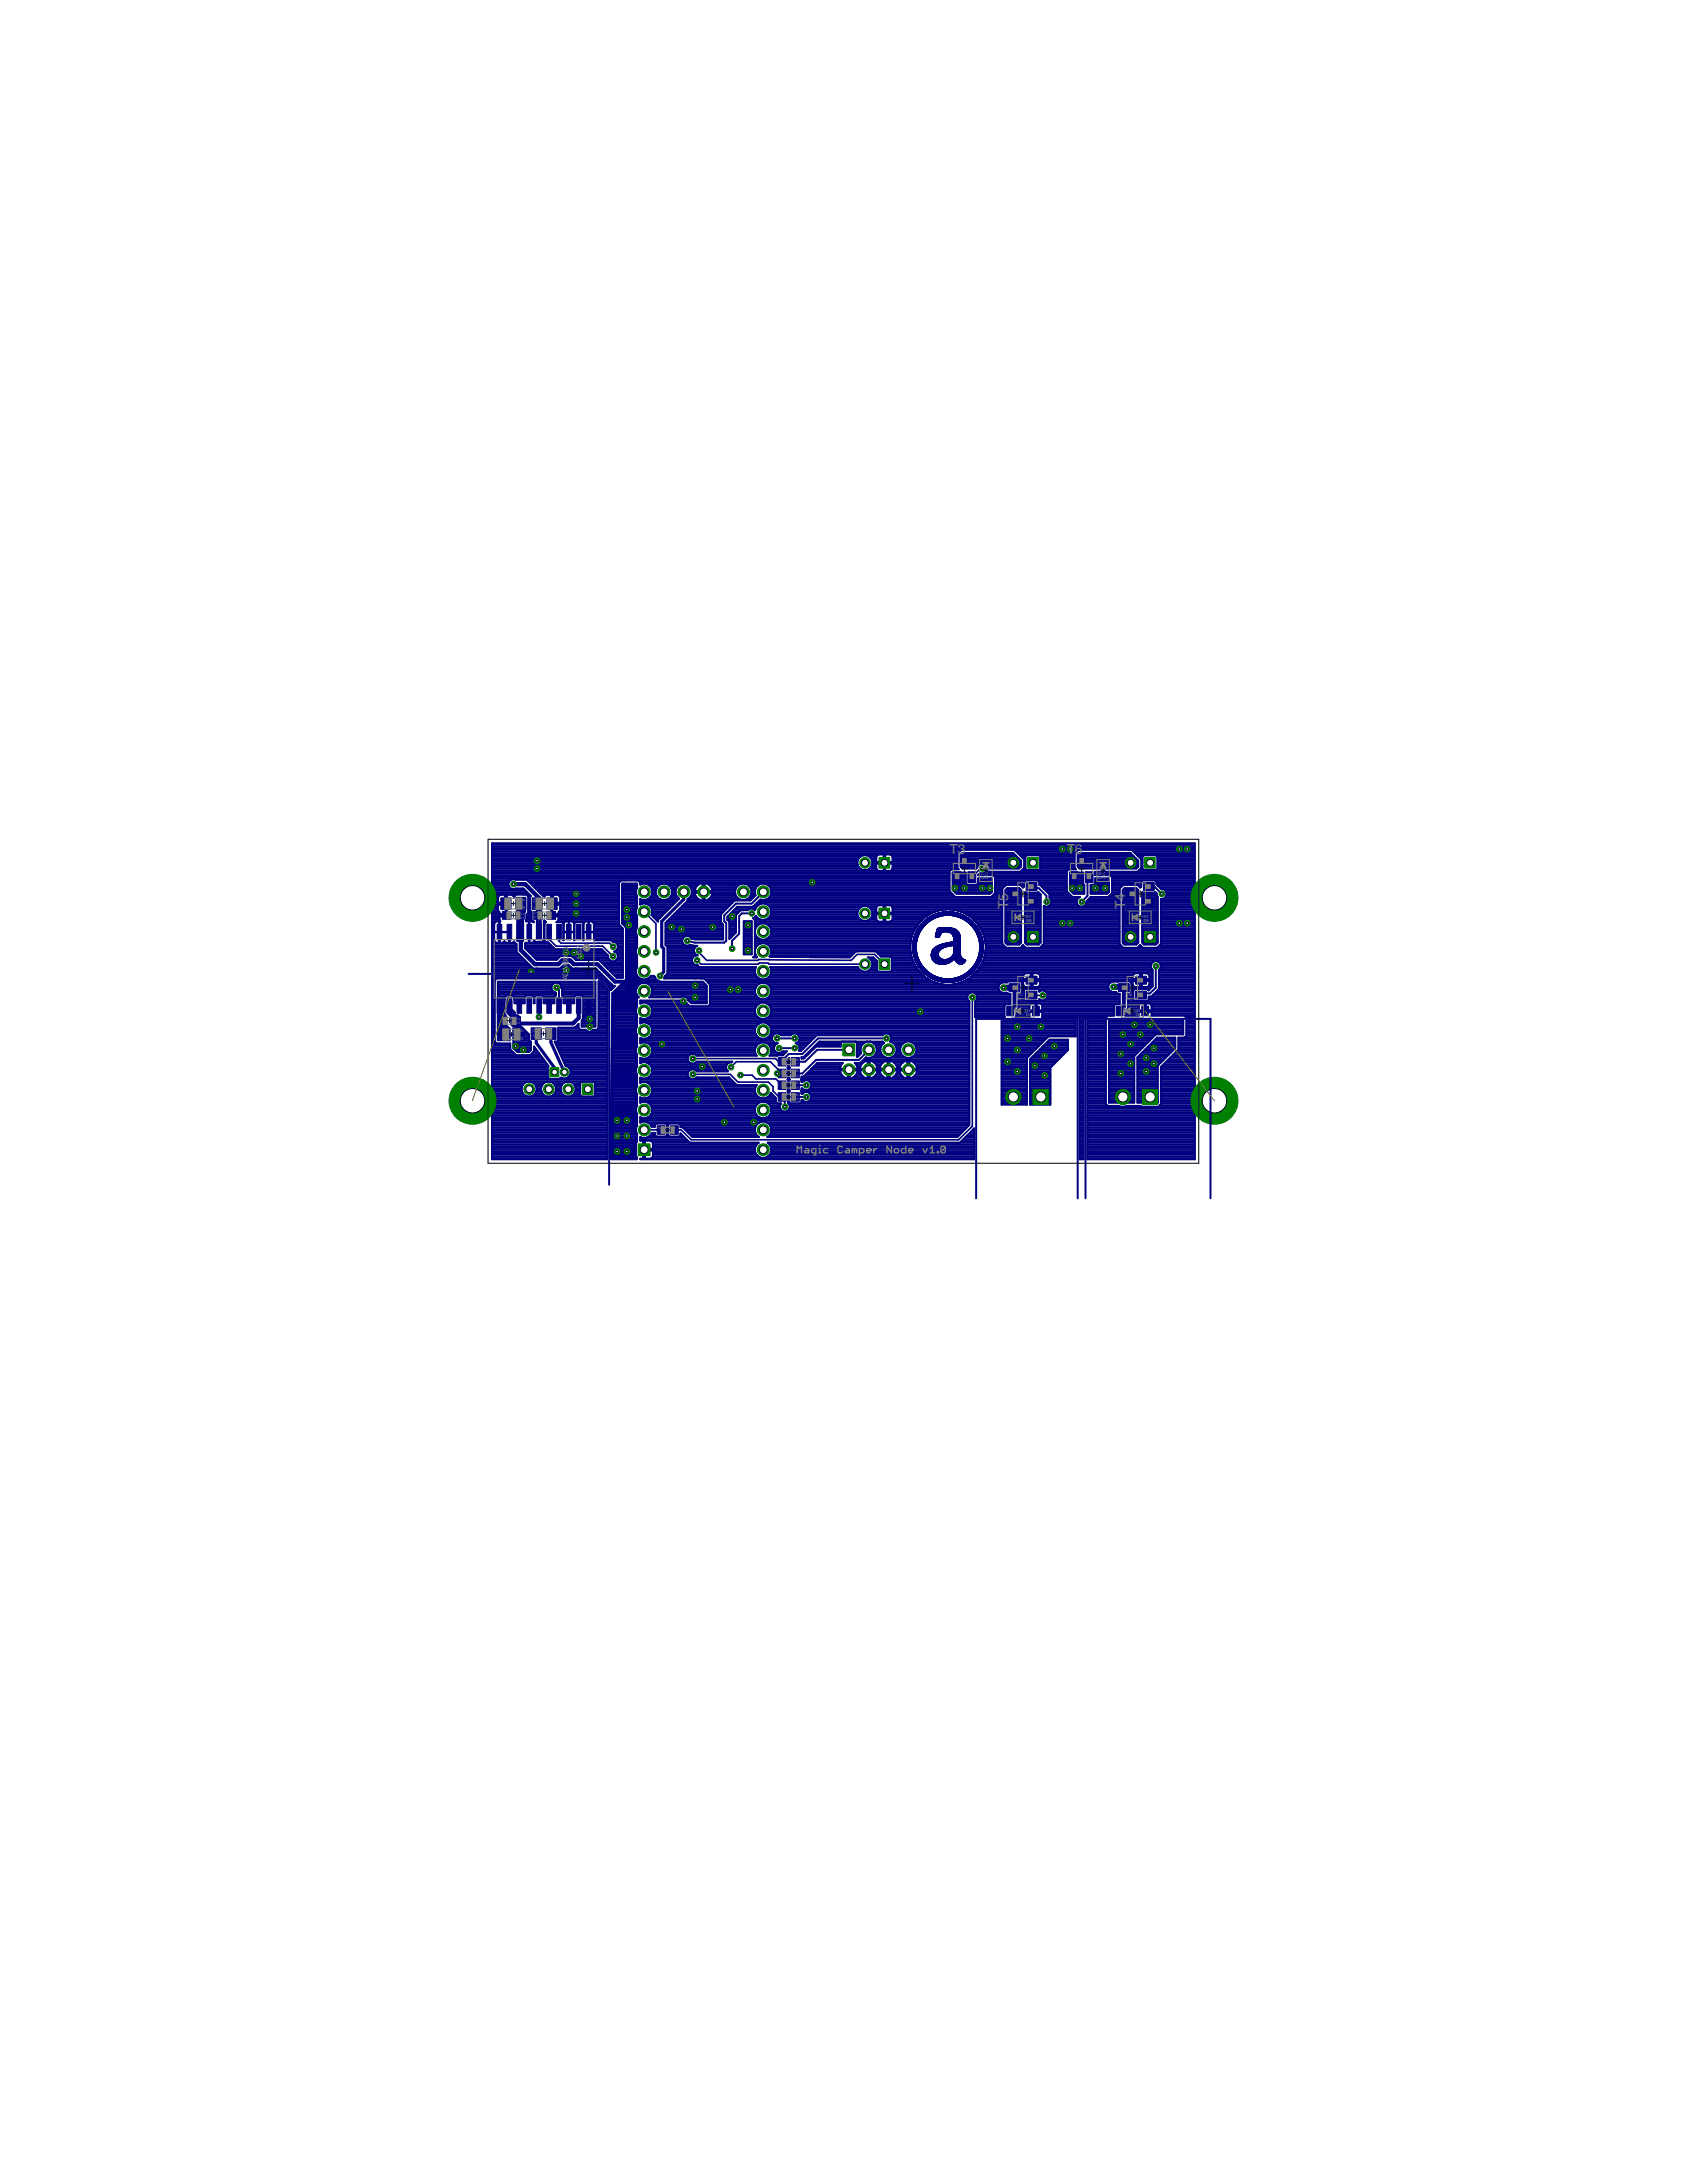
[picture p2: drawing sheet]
<svg xmlns="http://www.w3.org/2000/svg" width="216mm" height="279mm" viewBox="0 0 216 279" stroke-linecap="round" stroke-linejoin="round" font-family="sans-serif">
<defs><g id="words">
<g font-size="1.8" fill="#808080">
<text x="121.5" y="109.3">T3</text>
<text x="136.5" y="109.3">T6</text>
<text x="129" y="116.3" transform="rotate(-90 129 116.3)">T</text>
<text x="129" y="115.3" transform="rotate(-90 129 115.3)">5</text>
<text x="144" y="116.3" transform="rotate(-90 144 116.3)">T4</text>
</g>
<g font-size="1" fill="#808080">
<text x="72.7" y="125.5" transform="rotate(-90 72.7 125.5)">A</text>
<text x="72.7" y="124.9" transform="rotate(-90 72.7 124.9)">D</text>
<text x="72.7" y="124.2" transform="rotate(-90 72.7 124.2)">M305</text>
<text x="72.7" y="121.8" transform="rotate(-90 72.7 121.8)">3</text>
<text x="74.5" y="122.8" transform="rotate(-90 74.5 122.8)">U</text>
<text x="74.5" y="122.1" transform="rotate(-90 74.5 122.1)">$</text>
<text x="74.5" y="121.5" transform="rotate(-90 74.5 121.5)">2</text>
</g>
<g font-size=".9" fill="#808080">
<text x="130.8" y="128.1" transform="rotate(-90 130.8 128.1)">T1</text>
<text x="144.8" y="128.1" transform="rotate(-90 144.8 128.1)">T2</text>
</g>
<g font-size=".6" fill="#808080">
<text x="126" y="112.5" transform="rotate(-90 126 112.5)">D7</text>
<text x="126.5" y="112.5" transform="rotate(-90 126.5 112.5)">24V</text>
<text x="141" y="112.5" transform="rotate(-90 141 112.5)">D10</text>
<text x="141.5" y="112.5" transform="rotate(-90 141.5 112.5)">24V</text>
<text x="66.2" y="116.3">C16</text>
<text x="66.3" y="115.3">10u</text>
<text x="68.2" y="115.4">C14</text>
<text x="68.2" y="116.4">10</text>
<text x="68.8" y="116.4">u</text>
<text x="131.1" y="117.5">24V</text>
<text x="131.3" y="118">D9</text>
<text x="146" y="117.5">24V</text>
<text x="146.3" y="118">D8</text>
<text x="131.1" y="129.5">24V</text>
<text x="131.3" y="130">D4</text>
<text x="145" y="129.5">24V</text>
<text x="145.3" y="130">D6</text>
<text x="66" y="133.1">C13</text>
<text x="66.1" y="132">10u</text>
</g>
<g font-size=".4" fill="#808080">
<text x="66.3" y="117.1">0.1u</text>
<text x="66.3" y="117.6">C</text>
<text x="66.7" y="117.6">11</text>
<text x="68.3" y="117">C10</text>
<text x="68.3" y="117.5">0.1u</text>
<text x="65.8" y="130.6">0.1u</text>
<text x="65.8" y="131.1">C12</text>
<text x="68.2" y="132.1">R10</text>
<text x="68.2" y="132.8">120</text>
<text x="101.5" y="136.3">R21</text>
<text x="101.5" y="137.8">R23</text>
<text x="101.6" y="135.8">10k</text>
<text x="101.6" y="137.3">10k</text>
<text x="101.5" y="140.8">R19</text>
<text x="101.5" y="139.3">R25</text>
<text x="101.6" y="140.3">10k</text>
<text x="101.6" y="138.8">10k</text>
<text x="84.2" y="144.5">R4</text>
</g>
</g></defs>
<g fill="#000080" stroke="#000080" stroke-width=".13">
<path d="M129.1 125.9h1.4v1h-1.4z"/>
<path d="M131.3 124.9h1.4v1.1h-1.4z"/>
<path d="M131.3 126.9h1.4v1h-1.4z"/>
<path d="M143.1 125.9h1.4v1h-1.4z"/>
<path d="M145.3 124.9h1.4v1.1h-1.4z"/>
<path d="M145.3 126.9h1.4v1h-1.4z"/>
<path d="M84.1 144.1h1v1.1h-1z"/>
<path d="M85.8 144.1h1v1.1h-1z"/>
<path d="M132.1 128.8h.9v1.2h-.9z"/>
<path d="M128.8 128.8h.9v1.2h-.9z"/>
<path d="M146.1 128.8h.9v1.2h-.9z"/>
<path d="M142.8 128.8h.9v1.2h-.9z"/>
<path d="M75 118.3h.6v2h-.6z"/>
<path d="M73.8 118.3h.6v2h-.6z"/>
<path d="M72.5 118.3h.6v2h-.6z"/>
<path d="M71.2 118.3h.6v2h-.6z"/>
<path d="M70 118.3h.6v2h-.6z"/>
<path d="M68.7 118.3h.6v2h-.6z"/>
<path d="M67.4 118.3h.6v2h-.6z"/>
<path d="M66.2 118.3h.6v2h-.6z"/>
<path d="M64.9 118.3h.6v2h-.6z"/>
<path d="M75 127.7h.6v2h-.6z"/>
<path d="M73.8 127.7h.6v2h-.6z"/>
<path d="M72.5 127.7h.6v2h-.6z"/>
<path d="M71.2 127.7h.6v2h-.6z"/>
<path d="M70 127.7h.6v2h-.6z"/>
<path d="M68.7 127.7h.6v2h-.6z"/>
<path d="M67.4 127.7h.6v2h-.6z"/>
<path d="M66.2 127.7h.6v2h-.6z"/>
<path d="M64.9 127.7h.6v2h-.6z"/>
<path d="M63.6 118.3h.6v2h-.6z"/>
<path d="M63.6 127.7h.6v2h-.6z"/>
<path d="M68.3 116.6h1.1v1.1h-1.1z"/>
<path d="M70 116.6h1.1v1.1h-1.1z"/>
<path d="M66 116.6h1.1v1.1h-1.1z"/>
<path d="M64.3 116.6h1.1v1.1h-1.1z"/>
<path d="M65.5 130.1h1.1v1h-1.1z"/>
<path d="M63.8 130.1h1.1v1h-1.1z"/>
<path d="M66 114.9h1.3v1.5h-1.3z"/>
<path d="M64.1 114.9h1.3v1.5h-1.3z"/>
<path d="M65.7 131.7h1.4v1.4h-1.4z"/>
<path d="M63.9 131.7h1.3v1.4h-1.3z"/>
<path d="M68.1 114.9h1.3v1.5h-1.3z"/>
<path d="M70 114.9h1.3v1.5h-1.3z"/>
<path d="M68 131.6h1.3v1.4h-1.3z"/>
<path d="M69.8 131.6h1.4v1.4h-1.4z"/>
<path d="M122.9 109.4h1v1.4h-1z"/>
<path d="M123.9 111.6h1v1.4h-1z"/>
<path d="M122 111.6h1v1.4h-1z"/>
<path d="M144.1 113.9h1.4v1h-1.4z"/>
<path d="M146.3 112.9h1.4v1.1h-1.4z"/>
<path d="M146.3 114.9h1.4v1h-1.4z"/>
<path d="M129.1 113.9h1.4v1h-1.4z"/>
<path d="M131.3 112.9h1.4v1.1h-1.4z"/>
<path d="M131.3 114.9h1.4v1h-1.4z"/>
<path d="M137.9 109.4h1v1.4h-1z"/>
<path d="M138.9 111.6h1v1.4h-1z"/>
<path d="M137 111.6h1v1.4h-1z"/>
<path d="M125.6 112.6h1.2v.9h-1.2z"/>
<path d="M125.6 109.3h1.2v.9h-1.2z"/>
<path d="M147.1 116.8h.9v1.2h-.9z"/>
<path d="M143.8 116.8h.9v1.2h-.9z"/>
<path d="M132.1 116.8h.9v1.2h-.9z"/>
<path d="M128.8 116.8h.9v1.2h-.9z"/>
<path d="M140.6 112.6h1.2v.9h-1.2z"/>
<path d="M140.6 109.3h1.2v.9h-1.2z"/>
<path d="M101.3 139.8h1v1.1h-1z"/>
<path d="M99.6 139.8h1v1.1h-1z"/>
<path d="M101.3 135.3h1v1.1h-1z"/>
<path d="M99.6 135.3h1v1.1h-1z"/>
<path d="M101.3 136.8h1v1.1h-1z"/>
<path d="M99.6 136.8h1v1.1h-1z"/>
<path d="M101.3 138.3h1v1.1h-1z"/>
<path d="M99.6 138.3h1v1.1h-1z"/>
<path d="M120.9 125.7l.9 .1z"/>
<path d="M120.7 125.7h1.3z"/>
<path d="M120.5 125.7h1.7z"/>
<path d="M120.4 125.6l1.9 .1z"/>
<path d="M120.2 125.6h2.2z"/>
<path d="M120.1 125.6h2.4z"/>
<path d="M120 125.5l2.6 .1z"/>
<path d="M120 125.5l2.7 .1z"/>
<path d="M119.8 125.5h1.3z"/>
<path d="M121.6 125.5h1.2z"/>
<path d="M119.8 125.5h1z"/>
<path d="M121.9 125.5h1z"/>
<path d="M119.7 125.4l.9 .1z"/>
<path d="M122.1 125.4l.9 .1z"/>
<path d="M119.6 125.4l.8 .1z"/>
<path d="M122.2 125.4l.8 .1z"/>
<path d="M119.5 125.4h.8z"/>
<path d="M122.3 125.4h.8z"/>
<path d="M119.5 125.3l.7 .1z"/>
<path d="M122.4 125.3l.8 .1z"/>
<path d="M119.4 125.3l.7 .1z"/>
<path d="M120.9 125.3l.9 .1z"/>
<path d="M122.5 125.3l.7 .1z"/>
<path d="M119.4 125.3h.6z"/>
<path d="M120.7 125.3h1.3z"/>
<path d="M122.6 125.3h.7z"/>
<path d="M119.3 125.3h.6z"/>
<path d="M120.5 125.3h1.7z"/>
<path d="M122.7 125.3h.6z"/>
<path d="M119.3 125.2l.6 .1z"/>
<path d="M120.4 125.2l.4 .1z"/>
<path d="M121.8 125.2l.5 .1z"/>
<path d="M122.8 125.2l.6 .1z"/>
<path d="M119.2 125.2h.6z"/>
<path d="M120.3 125.2h.3z"/>
<path d="M122 125.2h.4z"/>
<path d="M122.9 125.2h.5z"/>
<path d="M119.1 125.2h.6z"/>
<path d="M120.2 125.2h.3z"/>
<path d="M122.1 125.2h.4z"/>
<path d="M123 125.2h.5z"/>
<path d="M119.1 125.2h.5z"/>
<path d="M120.1 125.2h.3z"/>
<path d="M122.3 125.2h.3z"/>
<path d="M119 125.1l.6 .1z"/>
<path d="M120 125.1l.2 .1z"/>
<path d="M122.4 125.1l.2 .1z"/>
<path d="M123.1 125.1l.5 .1z"/>
<path d="M119 125.1h.5z"/>
<path d="M119.9 125.1h.3z"/>
<path d="M122.5 125.1h.2z"/>
<path d="M123.1 125.1h.5z"/>
<path d="M119 125.1h.4z"/>
<path d="M119.8 125.1h.3z"/>
<path d="M122.6 125.1h.2z"/>
<path d="M123.2 125.1h.5z"/>
<path d="M118.9 125l.5 .1z"/>
<path d="M119.8 125l.2 .1z"/>
<path d="M122.7 125l.2 .1z"/>
<path d="M123.3 125l.4 .1z"/>
<path d="M118.9 125l.4 .1z"/>
<path d="M119.7 125l.2 .1z"/>
<path d="M122.7 125l.3 .1z"/>
<path d="M123.3 125l.5 .1z"/>
<path d="M118.8 125h.5z"/>
<path d="M119.6 125h.2z"/>
<path d="M122.8 125h.2z"/>
<path d="M123.4 125h.4z"/>
<path d="M118.8 124.9l.5 .1z"/>
<path d="M119.6 124.9l.2 .1z"/>
<path d="M122.9 124.9l.2 .1z"/>
<path d="M123.4 124.9l.5 .1z"/>
<path d="M118.7 124.9l.5 .1z"/>
<path d="M119.5 124.9l.2 .1z"/>
<path d="M123.5 124.9l.4 .1z"/>
<path d="M118.7 124.9h.4z"/>
<path d="M119.5 124.9h.1z"/>
<path d="M123 124.9h.2z"/>
<path d="M123.5 124.9h.5z"/>
<path d="M119.4 124.9h.2z"/>
<path d="M123.1 124.9h.1z"/>
<path d="M118.6 124.8l.4 .1z"/>
<path d="M119.4 124.8l.1 .1z"/>
<path d="M123.1 124.8l.2 .1z"/>
<path d="M123.6 124.8l.4 .1z"/>
<path d="M119.3 124.8l.2 .1z"/>
<path d="M123.2 124.8l.2 .1z"/>
<path d="M123.6 124.8l.5 .1z"/>
<path d="M118.6 124.8h.4z"/>
<path d="M119.2 124.8h.2z"/>
<path d="M123.2 124.8h.2z"/>
<path d="M123.7 124.8h.4z"/>
<path d="M118.5 124.8h.4z"/>
<path d="M119.2 124.8h.1z"/>
<path d="M123.3 124.8h.1z"/>
<path d="M123.8 124.8h.3z"/>
<path d="M118.5 124.7l.4 .1z"/>
<path d="M119.1 124.7l.2 .1z"/>
<path d="M123.3 124.7l.2 .1z"/>
<path d="M123.8 124.7l.4 .1z"/>
<path d="M118.4 124.7h.4z"/>
<path d="M119.1 124.7h.2z"/>
<path d="M123.4 124.7h.1z"/>
<path d="M123.8 124.7h.4z"/>
<path d="M119.1 124.7h.1z"/>
<path d="M123.4 124.7h.2z"/>
<path d="M119 124.7h.2z"/>
<path d="M123.5 124.7h.1z"/>
<path d="M123.9 124.7h.4z"/>
<path d="M118.3 124.6l.4 .1z"/>
<path d="M119 124.6l.1 .1z"/>
<path d="M123.5 124.6l.2 .1z"/>
<path d="M123.9 124.6l.4 .1z"/>
<path d="M118.3 124.6h.4z"/>
<path d="M118.9 124.6h.2z"/>
<path d="M123.6 124.6h.1z"/>
<path d="M124 124.6h.4z"/>
<path d="M118.9 124.6h.1z"/>
<path d="M118.2 124.5l.4 .1z"/>
<path d="M118.9 124.5l.1 .1z"/>
<path d="M123.6 124.5l.2 .1z"/>
<path d="M124 124.5l.4 .1z"/>
<path d="M118.2 124.5h.4z"/>
<path d="M118.8 124.5h.1z"/>
<path d="M123.7 124.5h.1z"/>
<path d="M124.1 124.5h.3z"/>
<path d="M118.2 124.5h.3z"/>
<path d="M124.1 124.5h.4z"/>
<path d="M118.2 124.4l.3 .1z"/>
<path d="M118.7 124.4l.2 .1z"/>
<path d="M123.8 124.4l.1 .1z"/>
<path d="M124.1 124.4l.4 .1z"/>
<path d="M118.1 124.4l.4 .1z"/>
<path d="M124.2 124.4l.3 .1z"/>
<path d="M118.1 124.4h.3z"/>
<path d="M118.7 124.4h.1z"/>
<path d="M123.8 124.4h.2z"/>
<path d="M124.2 124.4h.3z"/>
<path d="M123.9 124.4h.1z"/>
<path d="M124.2 124.4h.4z"/>
<path d="M118 124.3l.4 .1z"/>
<path d="M118.6 124.3l.1 .1z"/>
<path d="M123.9 124.3l.1 .1z"/>
<path d="M124.2 124.3l.4 .1z"/>
<path d="M123.9 124.3l.2 .1z"/>
<path d="M124.3 124.3l.3 .1z"/>
<path d="M118 124.3h.3z"/>
<path d="M118.6 124.3h.1z"/>
<path d="M124 124.3h.1z"/>
<path d="M124.3 124.3h.4z"/>
<path d="M118 124.2l.3 .1z"/>
<path d="M118.5 124.2l.2 .1z"/>
<path d="M124 124.2l.1 .1z"/>
<path d="M124.3 124.2l.4 .1z"/>
<path d="M117.9 124.2l.4 .1z"/>
<path d="M118.5 124.2l.1 .1z"/>
<path d="M124.4 124.2l.3 .1z"/>
<path d="M117.9 124.2h.4z"/>
<path d="M118.5 124.2h.1z"/>
<path d="M124.1 124.2h.1z"/>
<path d="M124.4 124.2h.3z"/>
<path d="M117.9 124.2h.3z"/>
<path d="M118.4 124.2h.2z"/>
<path d="M124.4 124.2h.4z"/>
<path d="M117.9 124.1l.3 .1z"/>
<path d="M118.4 124.1l.1 .1z"/>
<path d="M124.1 124.1l.1 .1z"/>
<path d="M124.5 124.1l.3 .1z"/>
<path d="M117.9 124.1h.3z"/>
<path d="M118.4 124.1h.1z"/>
<path d="M124.2 124.1h.1z"/>
<path d="M124.5 124.1h.3z"/>
<path d="M117.8 124.1h.3z"/>
<path d="M118.3 124.1h.1z"/>
<path d="M117.8 124l.3 .1z"/>
<path d="M118.3 124l.1 .1z"/>
<path d="M124.2 124l.1 .1z"/>
<path d="M124.6 124l.3 .1z"/>
<path d="M117.8 124h.2z"/>
<path d="M118.3 124h.1z"/>
<path d="M124.2 124h.2z"/>
<path d="M124.6 124h.3z"/>
<path d="M117.7 124h.3z"/>
<path d="M118.2 124h.2z"/>
<path d="M124.3 124h.1z"/>
<path d="M117.7 123.9l.3 .1z"/>
<path d="M118.2 123.9l.1 .1z"/>
<path d="M124.3 123.9l.1 .1z"/>
<path d="M124.6 123.9l.3 .1z"/>
<path d="M124.3 123.9l.2 .1z"/>
<path d="M124.7 123.9l.2 .1z"/>
<path d="M117.7 123.9h.3z"/>
<path d="M118.2 123.9h.1z"/>
<path d="M124.4 123.9h.1z"/>
<path d="M124.7 123.9h.3z"/>
<path d="M117.6 123.8l.3 .1z"/>
<path d="M118.1 123.8l.2 .1z"/>
<path d="M124.4 123.8l.1 .1z"/>
<path d="M124.7 123.8l.3 .1z"/>
<path d="M118.1 123.8l.1 .1z"/>
<path d="M117.6 123.8h.3z"/>
<path d="M118.1 123.8h.1z"/>
<path d="M124.7 123.8h.3z"/>
<path d="M124.5 123.8h.1z"/>
<path d="M124.8 123.8h.3z"/>
<path d="M117.6 123.7l.3 .1z"/>
<path d="M118 123.7l.2 .1z"/>
<path d="M124.5 123.7l.1 .1z"/>
<path d="M124.8 123.7l.3 .1z"/>
<path d="M117.5 123.7l.3 .1z"/>
<path d="M117.5 123.7h.3z"/>
<path d="M118 123.7h.1z"/>
<path d="M124.5 123.7h.2z"/>
<path d="M124.8 123.7h.3z"/>
<path d="M124.6 123.7h.1z"/>
<path d="M117.5 123.6l.3 .1z"/>
<path d="M118 123.6l.1 .1z"/>
<path d="M124.6 123.6l.1 .1z"/>
<path d="M124.9 123.6l.3 .1z"/>
<path d="M117.5 123.6h.3z"/>
<path d="M117.9 123.6h.2z"/>
<path d="M124.6 123.6h.1z"/>
<path d="M124.9 123.6h.3z"/>
<path d="M117.9 123.6h.1z"/>
<path d="M117.4 123.5l.3 .1z"/>
<path d="M117.9 123.5l.1 .1z"/>
<path d="M124.7 123.5v.1z"/>
<path d="M124.9 123.5l.3 .1z"/>
<path d="M117.4 123.5h.3z"/>
<path d="M117.9 123.5h.1z"/>
<path d="M124.7 123.5h.1z"/>
<path d="M124.9 123.5h.3z"/>
<path d="M125 123.5h.2z"/>
<path d="M117.4 123.4l.3 .1z"/>
<path d="M117.8 123.4l.1 .1z"/>
<path d="M124.7 123.4l.1 .1z"/>
<path d="M125 123.4l.3 .1z"/>
<path d="M117.3 123.4h.3z"/>
<path d="M117.8 123.4h.1z"/>
<path d="M124.7 123.4h.1z"/>
<path d="M125 123.4h.3z"/>
<path d="M120.2 123.4h.7z"/>
<path d="M122.8 123.4h.3z"/>
<path d="M117.3 123.3l.3 .1z"/>
<path d="M117.8 123.3l.1 .1z"/>
<path d="M120.1 123.3l1 .1z"/>
<path d="M122.7 123.3l.5 .1z"/>
<path d="M124.8 123.3l.1 .1z"/>
<path d="M125 123.3l.3 .1z"/>
<path d="M120 123.3l1.2 .1z"/>
<path d="M125.1 123.3l.2 .1z"/>
<path d="M117.3 123.3h.3z"/>
<path d="M119.9 123.3h1.4z"/>
<path d="M122.6 123.3h.7z"/>
<path d="M124.8 123.3h.1z"/>
<path d="M125.1 123.3h.3z"/>
<path d="M117.3 123.3h.2z"/>
<path d="M125.1 123.3h.2z"/>
<path d="M117.3 123.2l.3 .1z"/>
<path d="M117.7 123.2l.1 .1z"/>
<path d="M119.8 123.2l1.6 .1z"/>
<path d="M122.6 123.2l.8 .1z"/>
<path d="M124.8 123.2l.1 .1z"/>
<path d="M125.1 123.2l.3 .1z"/>
<path d="M117.3 123.2l.2 .1z"/>
<path d="M119.7 123.2l1.8 .1z"/>
<path d="M122.5 123.2l.9 .1z"/>
<path d="M124.8 123.2l.2 .1z"/>
<path d="M117.2 123.2h.3z"/>
<path d="M117.7 123.2h.1z"/>
<path d="M119.7 123.2h1.8z"/>
<path d="M122.5 123.2h.9z"/>
<path d="M124.9 123.2h.1z"/>
<path d="M125.1 123.2h.3z"/>
<path d="M117.2 123.1l.3 .1z"/>
<path d="M117.6 123.1l.2 .1z"/>
<path d="M119.7 123.1l1.9 .1z"/>
<path d="M122.4 123.1l1 .1z"/>
<path d="M124.9 123.1l.1 .1z"/>
<path d="M125.2 123.1l.2 .1z"/>
<path d="M117.7 123.1l.1 .1z"/>
<path d="M119.6 123.1l2 .1z"/>
<path d="M122.4 123.1l1.1 .1z"/>
<path d="M125.2 123.1l.3 .1z"/>
<path d="M117.2 123.1h.3z"/>
<path d="M117.6 123.1h.2z"/>
<path d="M119.6 123.1h2z"/>
<path d="M122.4 123.1h1.1z"/>
<path d="M124.9 123.1h.1z"/>
<path d="M125.2 123.1h.2z"/>
<path d="M117.6 123.1h.1z"/>
<path d="M119.5 123.1h2.2z"/>
<path d="M125.2 123.1h.3z"/>
<path d="M117.2 123l.2 .1z"/>
<path d="M117.6 123l.1 .1z"/>
<path d="M119.5 123l2.3 .1z"/>
<path d="M122.4 123l1.1 .1z"/>
<path d="M125 123l.1 .1z"/>
<path d="M125.2 123l.3 .1z"/>
<path d="M117.2 123h.2z"/>
<path d="M117.6 123h.1z"/>
<path d="M119.5 123h2.3z"/>
<path d="M122.3 123h1.2z"/>
<path d="M125 123h.1z"/>
<path d="M125.2 123h.3z"/>
<path d="M119.4 123h2.5z"/>
<path d="M122.3 123h1.3z"/>
<path d="M117.1 122.9l.3 .1z"/>
<path d="M117.5 122.9l.2 .1z"/>
<path d="M119.4 122.9l2.5 .1z"/>
<path d="M122.3 122.9l1.3 .1z"/>
<path d="M125 122.9l.1 .1z"/>
<path d="M125.3 122.9l.2 .1z"/>
<path d="M117.1 122.9h.3z"/>
<path d="M117.5 122.9h.1z"/>
<path d="M119.4 122.9h2.5z"/>
<path d="M122.3 122.9h1.3z"/>
<path d="M125 122.9h.1z"/>
<path d="M125.3 122.9h.2z"/>
<path d="M117.1 122.9h.2z"/>
<path d="M122.2 122.9h1.4z"/>
<path d="M125.3 122.9h.3z"/>
<path d="M117.1 122.8l.2 .1z"/>
<path d="M117.5 122.8l.1 .1z"/>
<path d="M119.3 122.8l2.7 .1z"/>
<path d="M122.2 122.8l1.3 .1z"/>
<path d="M125.1 122.8v.1z"/>
<path d="M125.3 122.8l.3 .1z"/>
<path d="M117.1 122.8h.2z"/>
<path d="M117.5 122.8h.1z"/>
<path d="M119.3 122.8h1.5z"/>
<path d="M121.1 122.8h.9z"/>
<path d="M122.2 122.8h1.2z"/>
<path d="M125.1 122.8h.1z"/>
<path d="M125.3 122.8h.3z"/>
<path d="M117.1 122.7l.2 .1z"/>
<path d="M117.5 122.7l.1 .1z"/>
<path d="M119.3 122.7l1.3 .1z"/>
<path d="M121.2 122.7l.8 .1z"/>
<path d="M122.2 122.7l1.1 .1z"/>
<path d="M125.1 122.7l.1 .1z"/>
<path d="M125.3 122.7l.3 .1z"/>
<path d="M117.5 122.7v.1z"/>
<path d="M119.3 122.7l1.2 .1z"/>
<path d="M121.3 122.7l.8 .1z"/>
<path d="M122.1 122.7l1.2 .1z"/>
<path d="M125.4 122.7l.2 .1z"/>
<path d="M117 122.7h.3z"/>
<path d="M119.3 122.7h1.1z"/>
<path d="M121.4 122.7h1.8z"/>
<path d="M125.1 122.7h.1z"/>
<path d="M125.3 122.7h.3z"/>
<path d="M117.1 122.6l.2 .1z"/>
<path d="M117.4 122.6l.1 .1z"/>
<path d="M119.3 122.6l1.1 .1z"/>
<path d="M121.5 122.6l1.6 .1z"/>
<path d="M125.1 122.6l.1 .1z"/>
<path d="M125.4 122.6l.2 .1z"/>
<path d="M117 122.6l.3 .1z"/>
<path d="M119.2 122.6l1.1 .1z"/>
<path d="M121.6 122.6l1.5 .1z"/>
<path d="M117 122.6h.3z"/>
<path d="M117.4 122.6h.1z"/>
<path d="M119.2 122.6h1.1z"/>
<path d="M121.6 122.6h1.5z"/>
<path d="M125.4 122.6h.2z"/>
<path d="M117 122.6h.2z"/>
<path d="M119.2 122.6h1z"/>
<path d="M117 122.5l.2 .1z"/>
<path d="M117.4 122.5l.1 .1z"/>
<path d="M119.2 122.5l1 .1z"/>
<path d="M121.6 122.5l1.4 .1z"/>
<path d="M125.2 122.5v.1z"/>
<path d="M125.4 122.5l.3 .1z"/>
<path d="M117 122.5h.2z"/>
<path d="M117.4 122.5h.1z"/>
<path d="M119.2 122.5h1z"/>
<path d="M121.7 122.5h1.3z"/>
<path d="M125.2 122.5h.1z"/>
<path d="M125.4 122.5h.3z"/>
<path d="M121.8 122.5h1.2z"/>
<path d="M125.5 122.5h.2z"/>
<path d="M116.9 122.4l.3 .1z"/>
<path d="M117.4 122.4l.1 .1z"/>
<path d="M119.2 122.4l1 .1z"/>
<path d="M121.8 122.4l1.2 .1z"/>
<path d="M125.2 122.4l.1 .1z"/>
<path d="M125.4 122.4l.3 .1z"/>
<path d="M116.9 122.4h.3z"/>
<path d="M117.3 122.4h.1z"/>
<path d="M119.2 122.4h1z"/>
<path d="M121.8 122.4h1.2z"/>
<path d="M125.2 122.4h.1z"/>
<path d="M125.4 122.4h.3z"/>
<path d="M117 122.4h.2z"/>
<path d="M119.2 122.4h.9z"/>
<path d="M125.5 122.4h.2z"/>
<path d="M121.9 122.4h1.1z"/>
<path d="M116.9 122.3l.3 .1z"/>
<path d="M117.3 122.3l.1 .1z"/>
<path d="M119.2 122.3l.9 .1z"/>
<path d="M121.9 122.3l1.1 .1z"/>
<path d="M125.2 122.3l.1 .1z"/>
<path d="M125.5 122.3l.2 .1z"/>
<path d="M116.9 122.3h.3z"/>
<path d="M117.3 122.3h.1z"/>
<path d="M119.2 122.3h.9z"/>
<path d="M121.9 122.3h1z"/>
<path d="M125.2 122.3h.1z"/>
<path d="M125.5 122.3h.2z"/>
<path d="M116.9 122.3h.2z"/>
<path d="M116.9 122.2l.2 .1z"/>
<path d="M117.3 122.2l.1 .1z"/>
<path d="M119.2 122.2l.9 .1z"/>
<path d="M121.9 122.2l1 .1z"/>
<path d="M125.2 122.2l.1 .1z"/>
<path d="M125.5 122.2l.2 .1z"/>
<path d="M116.9 122.2l.3 .1z"/>
<path d="M125.5 122.2l.3 .1z"/>
<path d="M116.9 122.2h.3z"/>
<path d="M117.3 122.2h.1z"/>
<path d="M119.2 122.2h.9z"/>
<path d="M122 122.2h.9z"/>
<path d="M125.5 122.2h.3z"/>
<path d="M116.9 122.2h.2z"/>
<path d="M116.9 122.1l.2 .1z"/>
<path d="M117.3 122.1l.1 .1z"/>
<path d="M119.2 122.1l.9 .1z"/>
<path d="M122 122.1l.9 .1z"/>
<path d="M125.3 122.1v.1z"/>
<path d="M125.5 122.1l.3 .1z"/>
<path d="M116.9 122.1h.2z"/>
<path d="M119.2 122.1h.9z"/>
<path d="M122 122.1h.9z"/>
<path d="M125.3 122.1h.1z"/>
<path d="M125.5 122.1h.3z"/>
<path d="M116.9 122l.2 .1z"/>
<path d="M117.3 122v.1z"/>
<path d="M119.2 122l.9 .1z"/>
<path d="M122 122l.9 .1z"/>
<path d="M125.3 122l.1 .1z"/>
<path d="M125.5 122l.3 .1z"/>
<path d="M125.6 122l.2 .1z"/>
<path d="M116.9 122h.2z"/>
<path d="M119.2 122h.9z"/>
<path d="M122 122h.9z"/>
<path d="M125.3 122h.1z"/>
<path d="M125.6 122h.2z"/>
<path d="M116.8 122h.3z"/>
<path d="M116.8 121.9l.3 .1z"/>
<path d="M117.2 121.9l.1 .1z"/>
<path d="M119.2 121.9l.9 .1z"/>
<path d="M122 121.9l.9 .1z"/>
<path d="M125.3 121.9l.1 .1z"/>
<path d="M125.6 121.9l.2 .1z"/>
<path d="M116.8 121.9h.3z"/>
<path d="M117.2 121.9h.1z"/>
<path d="M119.2 121.9h.9z"/>
<path d="M122 121.9h.9z"/>
<path d="M125.3 121.9h.1z"/>
<path d="M125.6 121.9h.2z"/>
<path d="M119.3 121.9h.8z"/>
<path d="M116.8 121.8l.3 .1z"/>
<path d="M117.2 121.8l.1 .1z"/>
<path d="M119.3 121.8l.8 .1z"/>
<path d="M122 121.8l.9 .1z"/>
<path d="M125.3 121.8l.1 .1z"/>
<path d="M125.6 121.8l.2 .1z"/>
<path d="M116.8 121.8h.3z"/>
<path d="M119.2 121.8h1z"/>
<path d="M122 121.8h.9z"/>
<path d="M125.6 121.8h.2z"/>
<path d="M117.2 121.8h.1z"/>
<path d="M119.3 121.8h.9z"/>
<path d="M125.3 121.8h.1z"/>
<path d="M116.8 121.7l.3 .1z"/>
<path d="M117.2 121.7l.1 .1z"/>
<path d="M119.3 121.7l.9 .1z"/>
<path d="M122 121.7l.9 .1z"/>
<path d="M125.3 121.7l.1 .1z"/>
<path d="M125.6 121.7l.2 .1z"/>
<path d="M116.8 121.7h.2z"/>
<path d="M117.2 121.7h.1z"/>
<path d="M119.3 121.7h.9z"/>
<path d="M122 121.7h.9z"/>
<path d="M125.3 121.7h.1z"/>
<path d="M125.6 121.7h.2z"/>
<path d="M116.8 121.6l.2 .1z"/>
<path d="M117.2 121.6l.1 .1z"/>
<path d="M119.3 121.6l.9 .1z"/>
<path d="M122 121.6l.9 .1z"/>
<path d="M125.3 121.6l.1 .1z"/>
<path d="M125.6 121.6l.2 .1z"/>
<path d="M119.3 121.6l1 .1z"/>
<path d="M116.8 121.6h.2z"/>
<path d="M117.2 121.6h.1z"/>
<path d="M119.4 121.6h.9z"/>
<path d="M122 121.6h.9z"/>
<path d="M125.3 121.6h.1z"/>
<path d="M125.6 121.6h.2z"/>
<path d="M119.3 121.6h1z"/>
<path d="M116.8 121.5l.2 .1z"/>
<path d="M119.4 121.5l1 .1z"/>
<path d="M122 121.5l.9 .1z"/>
<path d="M125.6 121.5l.2 .1z"/>
<path d="M117.2 121.5l.1 .1z"/>
<path d="M125.4 121.5l.1 .1z"/>
<path d="M116.8 121.5h.2z"/>
<path d="M117.2 121.5h.1z"/>
<path d="M119.4 121.5h1z"/>
<path d="M122 121.5h.9z"/>
<path d="M125.4 121.5h.1z"/>
<path d="M125.6 121.5h.3z"/>
<path d="M116.8 121.4l.2 .1z"/>
<path d="M117.2 121.4l.1 .1z"/>
<path d="M119.4 121.4l1.1 .1z"/>
<path d="M122 121.4l.9 .1z"/>
<path d="M125.4 121.4l.1 .1z"/>
<path d="M125.6 121.4l.3 .1z"/>
<path d="M116.8 121.4h.2z"/>
<path d="M117.2 121.4h.1z"/>
<path d="M119.5 121.4h1z"/>
<path d="M122 121.4h.9z"/>
<path d="M125.4 121.4h.1z"/>
<path d="M125.6 121.4h.3z"/>
<path d="M119.5 121.4h1.1z"/>
<path d="M116.8 121.3l.2 .1z"/>
<path d="M117.2 121.3l.1 .1z"/>
<path d="M119.5 121.3l1.1 .1z"/>
<path d="M122 121.3l.9 .1z"/>
<path d="M125.4 121.3l.1 .1z"/>
<path d="M125.6 121.3l.3 .1z"/>
<path d="M116.8 121.3h.2z"/>
<path d="M117.2 121.3h.1z"/>
<path d="M119.6 121.3h1.1z"/>
<path d="M122 121.3h.9z"/>
<path d="M125.4 121.3h.1z"/>
<path d="M125.6 121.3h.3z"/>
<path d="M119.6 121.3h1.2z"/>
<path d="M119.7 121.3h1.1z"/>
<path d="M116.8 121.2l.2 .1z"/>
<path d="M117.2 121.2l.1 .1z"/>
<path d="M119.7 121.2l1.2 .1z"/>
<path d="M122 121.2l.9 .1z"/>
<path d="M125.4 121.2l.1 .1z"/>
<path d="M125.6 121.2l.3 .1z"/>
<path d="M116.8 121.2h.2z"/>
<path d="M117.2 121.2h.1z"/>
<path d="M119.7 121.2h1.3z"/>
<path d="M122 121.2h.9z"/>
<path d="M125.4 121.2h.1z"/>
<path d="M125.6 121.2h.3z"/>
<path d="M119.8 121.2h1.3z"/>
<path d="M116.8 121.1l.2 .1z"/>
<path d="M117.2 121.1l.1 .1z"/>
<path d="M119.8 121.1l1.4 .1z"/>
<path d="M122 121.1l.9 .1z"/>
<path d="M125.4 121.1l.1 .1z"/>
<path d="M125.6 121.1l.3 .1z"/>
<path d="M119.9 121.1l1.4 .1z"/>
<path d="M116.8 121.1h.2z"/>
<path d="M117.2 121.1h.1z"/>
<path d="M119.9 121.1h1.5z"/>
<path d="M122 121.1h.9z"/>
<path d="M125.4 121.1h.1z"/>
<path d="M125.6 121.1h.3z"/>
<path d="M120 121.1h1.5z"/>
<path d="M116.8 121l.2 .1z"/>
<path d="M117.2 121l.1 .1z"/>
<path d="M120 121l1.8 .1z"/>
<path d="M122 121l.9 .1z"/>
<path d="M125.4 121l.1 .1z"/>
<path d="M125.6 121l.3 .1z"/>
<path d="M120.1 121l2.8 .1z"/>
<path d="M116.8 121h.2z"/>
<path d="M117.2 121h.1z"/>
<path d="M120.1 121h2.8z"/>
<path d="M125.4 121h.1z"/>
<path d="M125.6 121h.3z"/>
<path d="M116.8 120.9l.2 .1z"/>
<path d="M117.2 120.9l.1 .1z"/>
<path d="M120.2 120.9l2.7 .1z"/>
<path d="M125.4 120.9l.1 .1z"/>
<path d="M125.6 120.9l.3 .1z"/>
<path d="M120.3 120.9l2.6 .1z"/>
<path d="M116.8 120.9h.2z"/>
<path d="M117.2 120.9h.1z"/>
<path d="M120.4 120.9h2.5z"/>
<path d="M125.4 120.9h.1z"/>
<path d="M125.6 120.9h.3z"/>
<path d="M125.6 120.9h.2z"/>
<path d="M116.8 120.8l.2 .1z"/>
<path d="M120.5 120.8l2.4 .1z"/>
<path d="M125.6 120.8l.2 .1z"/>
<path d="M116.8 120.8h.2z"/>
<path d="M117.2 120.8h.1z"/>
<path d="M120.6 120.8h2.3z"/>
<path d="M125.3 120.8h.1z"/>
<path d="M125.6 120.8h.2z"/>
<path d="M120.7 120.8h2.2z"/>
<path d="M120.8 120.8h2.1z"/>
<path d="M116.8 120.7l.2 .1z"/>
<path d="M117.2 120.7l.1 .1z"/>
<path d="M120.9 120.7l2 .1z"/>
<path d="M125.3 120.7l.1 .1z"/>
<path d="M125.6 120.7l.2 .1z"/>
<path d="M116.8 120.7h.3z"/>
<path d="M117.2 120.7h.1z"/>
<path d="M121.1 120.7h1.8z"/>
<path d="M125.3 120.7h.1z"/>
<path d="M125.6 120.7h.2z"/>
<path d="M121.2 120.7h1.7z"/>
<path d="M116.8 120.6l.3 .1z"/>
<path d="M117.2 120.6l.1 .1z"/>
<path d="M121.3 120.6l1.6 .1z"/>
<path d="M125.3 120.6l.1 .1z"/>
<path d="M125.6 120.6l.2 .1z"/>
<path d="M116.8 120.6h.3z"/>
<path d="M121.5 120.6h1.4z"/>
<path d="M125.6 120.6h.2z"/>
<path d="M121.6 120.6h1.3z"/>
<path d="M116.8 120.5l.3 .1z"/>
<path d="M117.2 120.5l.1 .1z"/>
<path d="M121.8 120.5l1.1 .1z"/>
<path d="M125.3 120.5l.1 .1z"/>
<path d="M125.6 120.5l.2 .1z"/>
<path d="M121.9 120.5l1 .1z"/>
<path d="M116.8 120.5h.3z"/>
<path d="M117.2 120.5h.1z"/>
<path d="M122 120.5h.9z"/>
<path d="M125.3 120.5h.1z"/>
<path d="M125.6 120.5h.2z"/>
<path d="M116.8 120.4l.3 .1z"/>
<path d="M122 120.4l.9 .1z"/>
<path d="M125.6 120.4l.2 .1z"/>
<path d="M116.9 120.4l.2 .1z"/>
<path d="M117.3 120.4v.1z"/>
<path d="M125.3 120.4l.1 .1z"/>
<path d="M116.9 120.4h.2z"/>
<path d="M122 120.4h.9z"/>
<path d="M125.3 120.4h.1z"/>
<path d="M125.6 120.4h.2z"/>
<path d="M116.9 120.3l.2 .1z"/>
<path d="M117.3 120.3v.1z"/>
<path d="M122 120.3l.9 .1z"/>
<path d="M125.3 120.3l.1 .1z"/>
<path d="M125.5 120.3l.3 .1z"/>
<path d="M116.9 120.3h.2z"/>
<path d="M122 120.3h.9z"/>
<path d="M125.5 120.3h.3z"/>
<path d="M117.3 120.3h.1z"/>
<path d="M116.9 120.2l.2 .1z"/>
<path d="M117.3 120.2l.1 .1z"/>
<path d="M122 120.2l.9 .1z"/>
<path d="M125.3 120.2v.1z"/>
<path d="M125.5 120.2l.3 .1z"/>
<path d="M116.9 120.2h.3z"/>
<path d="M117.3 120.2h.1z"/>
<path d="M122 120.2h.9z"/>
<path d="M125.5 120.2h.3z"/>
<path d="M125.2 120.2h.1z"/>
<path d="M116.9 120.1l.2 .1z"/>
<path d="M117.3 120.1l.1 .1z"/>
<path d="M122 120.1l.9 .1z"/>
<path d="M125.2 120.1l.1 .1z"/>
<path d="M125.5 120.1l.2 .1z"/>
<path d="M116.9 120.1h.3z"/>
<path d="M117.3 120.1h.1z"/>
<path d="M122 120.1h.9z"/>
<path d="M125.2 120.1h.1z"/>
<path d="M125.5 120.1h.2z"/>
<path d="M116.9 120l.3 .1z"/>
<path d="M117.3 120l.1 .1z"/>
<path d="M122 120l.9 .1z"/>
<path d="M125.2 120l.1 .1z"/>
<path d="M125.5 120l.2 .1z"/>
<path d="M117 120l.2 .1z"/>
<path d="M116.9 120h.3z"/>
<path d="M117.3 120h.1z"/>
<path d="M122 120h.9z"/>
<path d="M125.2 120h.1z"/>
<path d="M125.4 120h.3z"/>
<path d="M117.4 120h.1z"/>
<path d="M119.8 120h.3z"/>
<path d="M117 119.9l.2 .1z"/>
<path d="M117.4 119.9l.1 .1z"/>
<path d="M119.8 119.9l.4 .1z"/>
<path d="M122 119.9l.9 .1z"/>
<path d="M125.2 119.9l.1 .1z"/>
<path d="M125.5 119.9l.2 .1z"/>
<path d="M125.4 119.9l.3 .1z"/>
<path d="M117 119.9h.2z"/>
<path d="M117.4 119.9h.1z"/>
<path d="M119.7 119.9h.5z"/>
<path d="M122 119.9h.9z"/>
<path d="M125.4 119.9h.3z"/>
<path d="M117 119.8l.2 .1z"/>
<path d="M117.4 119.8l.1 .1z"/>
<path d="M119.7 119.8l.5 .1z"/>
<path d="M122 119.8l.9 .1z"/>
<path d="M125.2 119.8v.1z"/>
<path d="M125.4 119.8l.3 .1z"/>
<path d="M117 119.8l.3 .1z"/>
<path d="M125.4 119.8l.2 .1z"/>
<path d="M117 119.8h.3z"/>
<path d="M117.4 119.8h.1z"/>
<path d="M119.7 119.8h.6z"/>
<path d="M122 119.8h.9z"/>
<path d="M125.1 119.8h.1z"/>
<path d="M125.4 119.8h.2z"/>
<path d="M117 119.7l.3 .1z"/>
<path d="M117.4 119.7l.2 .1z"/>
<path d="M119.7 119.7l.6 .1z"/>
<path d="M122 119.7l.9 .1z"/>
<path d="M125.1 119.7l.1 .1z"/>
<path d="M125.3 119.7l.3 .1z"/>
<path d="M117 119.7h.3z"/>
<path d="M119.7 119.7h.6z"/>
<path d="M122 119.7h.9z"/>
<path d="M125.1 119.7h.1z"/>
<path d="M125.3 119.7h.3z"/>
<path d="M121.9 119.7h.9z"/>
<path d="M117.1 119.7h.2z"/>
<path d="M117.5 119.7h.1z"/>
<path d="M117.1 119.6l.2 .1z"/>
<path d="M117.5 119.6l.1 .1z"/>
<path d="M119.7 119.6l.7 .1z"/>
<path d="M121.9 119.6l1 .1z"/>
<path d="M125.1 119.6l.1 .1z"/>
<path d="M125.3 119.6l.3 .1z"/>
<path d="M117.1 119.6h.2z"/>
<path d="M117.5 119.6h.1z"/>
<path d="M119.7 119.6h.7z"/>
<path d="M121.9 119.6h.9z"/>
<path d="M125 119.6h.2z"/>
<path d="M125.3 119.6h.3z"/>
<path d="M119.8 119.6h.6z"/>
<path d="M117.1 119.5l.2 .1z"/>
<path d="M117.5 119.5l.1 .1z"/>
<path d="M119.8 119.5l.6 .1z"/>
<path d="M121.9 119.5l.9 .1z"/>
<path d="M125.1 119.5v.1z"/>
<path d="M125.3 119.5l.3 .1z"/>
<path d="M117.1 119.5h.3z"/>
<path d="M117.5 119.5h.1z"/>
<path d="M119.8 119.5h.6z"/>
<path d="M121.8 119.5h1z"/>
<path d="M125 119.5h.1z"/>
<path d="M125.3 119.5h.2z"/>
<path d="M117.1 119.4l.3 .1z"/>
<path d="M117.6 119.4l.1 .1z"/>
<path d="M119.8 119.4l.6 .1z"/>
<path d="M121.8 119.4l1 .1z"/>
<path d="M125 119.4l.1 .1z"/>
<path d="M125.2 119.4l.3 .1z"/>
<path d="M117.2 119.4l.2 .1z"/>
<path d="M119.8 119.4l.7 .1z"/>
<path d="M117.1 119.4h.3z"/>
<path d="M117.6 119.4h.1z"/>
<path d="M119.8 119.4h.7z"/>
<path d="M121.7 119.4h1z"/>
<path d="M125 119.4h.1z"/>
<path d="M125.2 119.4h.3z"/>
<path d="M117.2 119.4h.2z"/>
<path d="M121.6 119.4h1.1z"/>
<path d="M117.2 119.3l.2 .1z"/>
<path d="M117.6 119.3l.1 .1z"/>
<path d="M119.8 119.3l.7 .1z"/>
<path d="M121.6 119.3l1.1 .1z"/>
<path d="M124.9 119.3l.1 .1z"/>
<path d="M125.2 119.3l.3 .1z"/>
<path d="M117.2 119.3l.3 .1z"/>
<path d="M119.8 119.3l.8 .1z"/>
<path d="M121.5 119.3l1.2 .1z"/>
<path d="M125.2 119.3l.2 .1z"/>
<path d="M117.2 119.3h.3z"/>
<path d="M117.7 119.3h.1z"/>
<path d="M119.8 119.3h.8z"/>
<path d="M121.4 119.3h1.3z"/>
<path d="M124.9 119.3h.1z"/>
<path d="M125.2 119.3h.2z"/>
<path d="M119.9 119.3h.9z"/>
<path d="M121.2 119.3h1.5z"/>
<path d="M117.2 119.2l.3 .1z"/>
<path d="M117.7 119.2l.1 .1z"/>
<path d="M119.8 119.2l2.8 .1z"/>
<path d="M124.9 119.2l.1 .1z"/>
<path d="M125.2 119.2l.2 .1z"/>
<path d="M117.3 119.2h.2z"/>
<path d="M117.7 119.2h.1z"/>
<path d="M119.9 119.2h2.7z"/>
<path d="M124.9 119.2h.1z"/>
<path d="M125.1 119.2h.3z"/>
<path d="M117.3 119.2h.3z"/>
<path d="M119.8 119.2h2.8z"/>
<path d="M124.8 119.2h.1z"/>
<path d="M117.3 119.1l.2 .1z"/>
<path d="M117.7 119.1l.1 .1z"/>
<path d="M119.9 119.1l2.7 .1z"/>
<path d="M124.8 119.1l.1 .1z"/>
<path d="M125.1 119.1l.2 .1z"/>
<path d="M117.3 119.1h.3z"/>
<path d="M119.9 119.1h2.6z"/>
<path d="M124.8 119.1h.1z"/>
<path d="M125.1 119.1h.3z"/>
<path d="M117.8 119.1h.1z"/>
<path d="M125.1 119.1h.2z"/>
<path d="M125 119.1h.3z"/>
<path d="M117.3 119l.3 .1z"/>
<path d="M117.8 119l.1 .1z"/>
<path d="M119.9 119l2.5 .1z"/>
<path d="M124.8 119v.1z"/>
<path d="M125.1 119l.2 .1z"/>
<path d="M117.3 119h.3z"/>
<path d="M117.8 119h.1z"/>
<path d="M119.9 119h2.5z"/>
<path d="M124.7 119h.2z"/>
<path d="M125 119h.3z"/>
<path d="M117.4 119h.2z"/>
<path d="M120 119h2.4z"/>
<path d="M124.7 119h.1z"/>
<path d="M117.4 118.9l.3 .1z"/>
<path d="M117.9 118.9v.1z"/>
<path d="M119.9 118.9l2.4 .1z"/>
<path d="M124.7 118.9l.1 .1z"/>
<path d="M125 118.9l.3 .1z"/>
<path d="M117.9 118.9l.1 .1z"/>
<path d="M124.9 118.9l.3 .1z"/>
<path d="M117.4 118.9h.3z"/>
<path d="M117.9 118.9h.1z"/>
<path d="M120 118.9h2.2z"/>
<path d="M124.7 118.9h.1z"/>
<path d="M125 118.9h.2z"/>
<path d="M120 118.9h2.1z"/>
<path d="M124.9 118.9h.3z"/>
<path d="M117.5 118.8l.3 .1z"/>
<path d="M117.9 118.8l.1 .1z"/>
<path d="M120 118.8l2 .1z"/>
<path d="M124.6 118.8l.1 .1z"/>
<path d="M124.9 118.8l.3 .1z"/>
<path d="M117.9 118.8l.2 .1z"/>
<path d="M117.5 118.8h.3z"/>
<path d="M120.1 118.8h1.7z"/>
<path d="M124.6 118.8h.1z"/>
<path d="M124.9 118.8h.3z"/>
<path d="M117.5 118.7l.3 .1z"/>
<path d="M118 118.7l.1 .1z"/>
<path d="M120.2 118.7l1.5 .1z"/>
<path d="M124.6 118.7l.1 .1z"/>
<path d="M124.8 118.7l.3 .1z"/>
<path d="M120.5 118.7l1 .1z"/>
<path d="M124.5 118.7l.2 .1z"/>
<path d="M117.5 118.7h.3z"/>
<path d="M118 118.7h.2z"/>
<path d="M124.5 118.7h.1z"/>
<path d="M124.8 118.7h.3z"/>
<path d="M117.6 118.7h.3z"/>
<path d="M118 118.7h.1z"/>
<path d="M117.6 118.6l.3 .1z"/>
<path d="M118.1 118.6l.1 .1z"/>
<path d="M124.5 118.6l.1 .1z"/>
<path d="M124.8 118.6l.3 .1z"/>
<path d="M117.6 118.6h.3z"/>
<path d="M118.1 118.6h.1z"/>
<path d="M124.4 118.6h.2z"/>
<path d="M124.8 118.6h.3z"/>
<path d="M124.4 118.6h.1z"/>
<path d="M124.7 118.6h.3z"/>
<path d="M118.1 118.6h.2z"/>
<path d="M117.7 118.5l.3 .1z"/>
<path d="M118.2 118.5l.1 .1z"/>
<path d="M124.4 118.5l.1 .1z"/>
<path d="M124.7 118.5l.3 .1z"/>
<path d="M117.7 118.5h.3z"/>
<path d="M118.2 118.5h.1z"/>
<path d="M124.4 118.5h.1z"/>
<path d="M124.7 118.5h.3z"/>
<path d="M124.3 118.5h.1z"/>
<path d="M124.7 118.5h.2z"/>
<path d="M117.7 118.4l.3 .1z"/>
<path d="M118.2 118.4l.1 .1z"/>
<path d="M124.3 118.4l.1 .1z"/>
<path d="M124.6 118.4l.3 .1z"/>
<path d="M117.8 118.4h.2z"/>
<path d="M118.2 118.4h.2z"/>
<path d="M124.3 118.4h.1z"/>
<path d="M124.6 118.4h.3z"/>
<path d="M117.8 118.4h.3z"/>
<path d="M118.3 118.4h.1z"/>
<path d="M124.2 118.4h.2z"/>
<path d="M124.5 118.4h.3z"/>
<path d="M117.8 118.3l.3 .1z"/>
<path d="M118.3 118.3l.1 .1z"/>
<path d="M124.2 118.3l.1 .1z"/>
<path d="M124.5 118.3l.3 .1z"/>
<path d="M117.8 118.3h.3z"/>
<path d="M118.4 118.3h.1z"/>
<path d="M124.2 118.3h.1z"/>
<path d="M124.5 118.3h.3z"/>
<path d="M117.9 118.3h.3z"/>
<path d="M124.1 118.3h.2z"/>
<path d="M117.9 118.2l.3 .1z"/>
<path d="M118.4 118.2l.1 .1z"/>
<path d="M124.1 118.2l.1 .1z"/>
<path d="M124.5 118.2l.3 .1z"/>
<path d="M118.4 118.2l.2 .1z"/>
<path d="M124.4 118.2l.3 .1z"/>
<path d="M117.9 118.2h.3z"/>
<path d="M118.5 118.2h.1z"/>
<path d="M124.1 118.2h.1z"/>
<path d="M124.4 118.2h.3z"/>
<path d="M118 118.2h.3z"/>
<path d="M124 118.2h.1z"/>
<path d="M118 118.1l.3 .1z"/>
<path d="M118.5 118.1l.2 .1z"/>
<path d="M124 118.1l.1 .1z"/>
<path d="M124.4 118.1l.3 .1z"/>
<path d="M118.6 118.1l.1 .1z"/>
<path d="M124.3 118.1l.3 .1z"/>
<path d="M118.1 118.1h.3z"/>
<path d="M118.6 118.1h.1z"/>
<path d="M123.9 118.1h.1z"/>
<path d="M124.3 118.1h.3z"/>
<path d="M118.1 118l.3 .1z"/>
<path d="M118.6 118l.2 .1z"/>
<path d="M123.9 118l.1 .1z"/>
<path d="M124.2 118l.4 .1z"/>
<path d="M118.7 118l.1 .1z"/>
<path d="M123.8 118l.2 .1z"/>
<path d="M118.1 118h.4z"/>
<path d="M118.7 118h.1z"/>
<path d="M123.8 118h.1z"/>
<path d="M124.2 118h.3z"/>
<path d="M118.7 118h.2z"/>
<path d="M124.1 118h.4z"/>
<path d="M118.2 117.9l.3 .1z"/>
<path d="M118.8 117.9l.1 .1z"/>
<path d="M123.7 117.9l.2 .1z"/>
<path d="M124.1 117.9l.4 .1z"/>
<path d="M118.2 117.9h.4z"/>
<path d="M118.8 117.9h.1z"/>
<path d="M123.7 117.9h.1z"/>
<path d="M124.1 117.9h.3z"/>
<path d="M118.3 117.9h.3z"/>
<path d="M118.9 117.9h.1z"/>
<path d="M118.3 117.9h.4z"/>
<path d="M123.6 117.9h.2z"/>
<path d="M124 117.9h.4z"/>
<path d="M118.3 117.8l.4 .1z"/>
<path d="M118.9 117.8l.2 .1z"/>
<path d="M123.6 117.8l.1 .1z"/>
<path d="M124 117.8l.4 .1z"/>
<path d="M118.3 117.8h.4z"/>
<path d="M119 117.8h.1z"/>
<path d="M123.5 117.8h.2z"/>
<path d="M123.9 117.8h.4z"/>
<path d="M118.4 117.8h.3z"/>
<path d="M123.5 117.8h.1z"/>
<path d="M118.4 117.7l.4 .1z"/>
<path d="M119 117.7l.2 .1z"/>
<path d="M123.4 117.7l.2 .1z"/>
<path d="M123.9 117.7l.3 .1z"/>
<path d="M119.1 117.7l.1 .1z"/>
<path d="M123.4 117.7l.1 .1z"/>
<path d="M123.8 117.7l.4 .1z"/>
<path d="M118.5 117.7h.4z"/>
<path d="M119.1 117.7h.2z"/>
<path d="M123.4 117.7h.1z"/>
<path d="M123.8 117.7h.4z"/>
<path d="M118.5 117.6l.4 .1z"/>
<path d="M119.2 117.6l.1 .1z"/>
<path d="M123.3 117.6l.2 .1z"/>
<path d="M123.8 117.6l.3 .1z"/>
<path d="M119.3 117.6l.1 .1z"/>
<path d="M123.3 117.6l.1 .1z"/>
<path d="M123.7 117.6l.4 .1z"/>
<path d="M118.6 117.6h.4z"/>
<path d="M119.3 117.6h.1z"/>
<path d="M123.2 117.6h.1z"/>
<path d="M123.7 117.6h.4z"/>
<path d="M119.3 117.6h.2z"/>
<path d="M123.1 117.6h.2z"/>
<path d="M123.6 117.6h.4z"/>
<path d="M118.6 117.5l.5 .1z"/>
<path d="M119.4 117.5l.1 .1z"/>
<path d="M123.1 117.5l.2 .1z"/>
<path d="M123.6 117.5l.4 .1z"/>
<path d="M118.7 117.5l.4 .1z"/>
<path d="M119.4 117.5l.2 .1z"/>
<path d="M123 117.5l.2 .1z"/>
<path d="M123.5 117.5l.5 .1z"/>
<path d="M118.7 117.5h.4z"/>
<path d="M119.5 117.5h.2z"/>
<path d="M123 117.5h.2z"/>
<path d="M123.5 117.5h.4z"/>
<path d="M118.7 117.5h.5z"/>
<path d="M119.5 117.5h.3z"/>
<path d="M122.9 117.5h.2z"/>
<path d="M123.4 117.5h.5z"/>
<path d="M118.8 117.4l.5 .1z"/>
<path d="M119.6 117.4l.2 .1z"/>
<path d="M122.8 117.4l.2 .1z"/>
<path d="M123.4 117.4l.4 .1z"/>
<path d="M118.9 117.4h.4z"/>
<path d="M119.7 117.4h.2z"/>
<path d="M122.8 117.4h.2z"/>
<path d="M123.3 117.4h.5z"/>
<path d="M118.9 117.4h.5z"/>
<path d="M119.7 117.4h.3z"/>
<path d="M122.7 117.4h.2z"/>
<path d="M123.3 117.4h.4z"/>
<path d="M118.9 117.3l.5 .1z"/>
<path d="M119.8 117.3l.3 .1z"/>
<path d="M122.6 117.3l.3 .1z"/>
<path d="M123.2 117.3l.5 .1z"/>
<path d="M119 117.3h.5z"/>
<path d="M119.9 117.3h.2z"/>
<path d="M122.5 117.3h.3z"/>
<path d="M123.1 117.3h.6z"/>
<path d="M120 117.3h.2z"/>
<path d="M122.4 117.3h.3z"/>
<path d="M123.1 117.3h.5z"/>
<path d="M119.1 117.3h.5z"/>
<path d="M120.1 117.3h.3z"/>
<path d="M122.3 117.3h.3z"/>
<path d="M123 117.3h.5z"/>
<path d="M119.1 117.2l.6 .1z"/>
<path d="M120.1 117.2l.3 .1z"/>
<path d="M122.2 117.2l.3 .1z"/>
<path d="M123 117.2l.5 .1z"/>
<path d="M119.2 117.2h.5z"/>
<path d="M120.2 117.2h.4z"/>
<path d="M122 117.2h.4z"/>
<path d="M122.9 117.2h.6z"/>
<path d="M119.2 117.2h.6z"/>
<path d="M120.3 117.2h.5z"/>
<path d="M121.9 117.2h.4z"/>
<path d="M122.8 117.2h.6z"/>
<path d="M119.3 117.1l.6 .1z"/>
<path d="M120.5 117.1l.5 .1z"/>
<path d="M121.6 117.1l.6 .1z"/>
<path d="M122.8 117.1l.6 .1z"/>
<path d="M119.3 117.1l.7 .1z"/>
<path d="M120.6 117.1l1.4 .1z"/>
<path d="M122.7 117.1l.6 .1z"/>
<path d="M119.4 117.1h.7z"/>
<path d="M120.8 117.1h1z"/>
<path d="M122.6 117.1h.6z"/>
<path d="M119.4 117.1h.8z"/>
<path d="M121.1 117.1h.4z"/>
<path d="M122.5 117.1h.7z"/>
<path d="M119.5 117l.8 .1z"/>
<path d="M122.4 117l.7 .1z"/>
<path d="M119.6 117l.8 .1z"/>
<path d="M122.2 117l.8 .1z"/>
<path d="M119.7 117h.8z"/>
<path d="M122.1 117h.9z"/>
<path d="M119.7 116.9l1 .1z"/>
<path d="M122 116.9l.9 .1z"/>
<path d="M119.8 116.9l1.1 .1z"/>
<path d="M121.7 116.9l1.1 .1z"/>
<path d="M119.9 116.9h2.8z"/>
<path d="M120 116.9h2.7z"/>
<path d="M120.1 116.8l2.5 .1z"/>
<path d="M120.2 116.8h2.2z"/>
<path d="M120.3 116.8h2z"/>
<path d="M120.5 116.8h1.7z"/>
<path d="M120.6 116.7l1.5 .1z"/>
<path d="M120.8 116.7h1z"/>
<path d="M121.2 116.7h.2z"/>
</g>
<g fill="#000080" stroke="#000080" stroke-width=".25">
<path d="M64.6 116.3h.1z"/>
<path d="M64.7 116.3v.7z"/>
<path d="M64.7 117h.3z"/>
<path d="M65 116.8v.2z"/>
<path d="M64.9 116.8h.1z"/>
<path d="M64.9 115.8v1z"/>
<path d="M64.6 115.8h.3z"/>
<path d="M64.6 115.8v.5z"/>
<path d="M72.8 117.9v1.4z"/>
<path d="M72.8 117.9h.4z"/>
<path d="M73.2 117.9h.1z"/>
<path d="M73.3 117.9v.1z"/>
<path d="M73.3 118l.1 .1z"/>
<path d="M73.4 118.1v.1z"/>
<path d="M73.4 118.2l.1 .1z"/>
<path d="M73.5 118.3v1z"/>
<path d="M72.8 119.3h.7z"/>
<path d="M73.5 119.3v1z"/>
<path d="M73.5 118.2v2.1z"/>
<path d="M73.5 118.2l.2-.2z"/>
<path d="M73.7 118h.8z"/>
<path d="M74.5 118l.2 .2z"/>
<path d="M74.7 118.2v2.1z"/>
<path d="M74.7 119.3v1z"/>
<path d="M74.7 119.3h.6z"/>
<path d="M74.7 118.3v1z"/>
<path d="M74.7 118.2v.1z"/>
<path d="M74.7 118.1v.1z"/>
<path d="M74.7 118.1l.1-.1z"/>
<path d="M74.8 118l.1-.1z"/>
<path d="M74.9 117.9h.1z"/>
<path d="M75 117.9h.3z"/>
<path d="M75.3 117.9v1.4z"/>
<path d="M75.4 117.9v1.4z"/>
<path d="M75.4 117.9h.3z"/>
<path d="M75.7 117.9h.1z"/>
<path d="M75.8 117.9l.1 .1z"/>
<path d="M75.9 118v.1z"/>
<path d="M75.9 118.1l.1 .1z"/>
<path d="M76 118.2v.1z"/>
<path d="M76 118.3v1z"/>
<path d="M75.4 119.3h.6z"/>
<path d="M76 119.3v1z"/>
<path d="M76 120.3h.5z"/>
<path d="M76.5 120.3h1.4z"/>
<path d="M77.9 120.3h.3z"/>
<path d="M78.2 120.3l.2 .2z"/>
<path d="M78.4 120.5h.2z"/>
<path d="M78.6 120.5l.2 .1z"/>
<path d="M78.8 120.6l.2 .2z"/>
<path d="M79 120.8l.1 .2z"/>
<path d="M79.1 121v.3z"/>
<path d="M79.1 121.3l-.1 .2z"/>
<path d="M78.8 121.7l.2-.2z"/>
<path d="M78.6 121.8l.2-.1z"/>
<path d="M78.6 121.8l.2 .1z"/>
<path d="M78.8 121.9l.2 .1z"/>
<path d="M79 122l.1 .3z"/>
<path d="M79.1 122.3v.2z"/>
<path d="M79.1 122.5l-.1 .3z"/>
<path d="M78.8 122.9l.2-.1z"/>
<path d="M78.6 123l.2-.1z"/>
<path d="M78.3 123h.3z"/>
<path d="M78.1 122.9l.2 .1z"/>
<path d="M77.9 122.8l.2 .1z"/>
<path d="M77.8 122.5l.1 .3z"/>
<path d="M77.8 122.3v.2z"/>
<path d="M77 121.5l.8 .8z"/>
<path d="M76.5 121.5h.5z"/>
<path d="M71 121.5h5.5z"/>
<path d="M70.8 121.2l.2 .3z"/>
<path d="M70.1 120.6l.7 .6z"/>
<path d="M69.8 120.6h.3z"/>
<path d="M69.7 120.4l.1 .2z"/>
<path d="M69.7 118.2v2.2z"/>
<path d="M69.7 118.2l.1-.2z"/>
<path d="M69.7 117.9l.1 .1z"/>
<path d="M69.7 117.8v.1z"/>
<path d="M69.6 117.9l.1-.1z"/>
<path d="M69.6 117.9v2.4z"/>
<path d="M69.4 120.6l.2-.2z"/>
<path d="M68.6 120.6h.8z"/>
<path d="M68.4 120.4l.1 .2z"/>
<path d="M68.4 120.4l-.1 .1z"/>
<path d="M68.3 120.5v.1z"/>
<path d="M68.2 120.6h.1z"/>
<path d="M68.1 120.7l.1-.1z"/>
<path d="M67.8 120.7h.3z"/>
<path d="M67.8 119.3v1.4z"/>
<path d="M67.7 119.3v1.4z"/>
<path d="M67.4 120.7h.3z"/>
<path d="M67.3 120.6l.1 .1z"/>
<path d="M67.3 120.6l-.1 .1z"/>
<path d="M67.2 120.7v.7z"/>
<path d="M67.2 121.4l1.5 1.5z"/>
<path d="M68.7 122.9h2.5z"/>
<path d="M71.2 122.9l.5-.5z"/>
<path d="M71.7 122.4h.5z"/>
<path d="M72.2 122.4h.5z"/>
<path d="M72.7 122.4h.5z"/>
<path d="M73.2 122.4l.5 .5z"/>
<path d="M73.7 122.9h2.5z"/>
<path d="M76.2 122.9h.5z"/>
<path d="M76.7 122.9l2.2 2.2z"/>
<path d="M78.9 125.1h.8z"/>
<path d="M79.7 118.9v6.2z"/>
<path d="M79.2 118.4l.5 .5z"/>
<path d="M79.2 118v.4z"/>
<path d="M79.2 113v5z"/>
<path d="M79.2 113l.3-.3z"/>
<path d="M79.5 112.7h.4z"/>
<path d="M79.9 112.7h1.4z"/>
<path d="M81.3 112.7h.3z"/>
<path d="M81.6 112.7l.3 .3z"/>
<path d="M81.9 113v.2z"/>
<path d="M81.9 113.2l.3-.1z"/>
<path d="M82.2 113.1h.4z"/>
<path d="M82.6 113.1l.4 .2z"/>
<path d="M83 113.3l.3 .3z"/>
<path d="M83.3 113.6l.2 .3z"/>
<path d="M83.5 113.9v.5z"/>
<path d="M83.5 114.4l-.2 .3z"/>
<path d="M83.3 114.7l-.3 .3z"/>
<path d="M82.6 115.2l.4-.2z"/>
<path d="M82.2 115.2h.4z"/>
<path d="M81.9 115.1l.3 .1z"/>
<path d="M81.9 115.1v.7z"/>
<path d="M81.9 115.8l.3-.1z"/>
<path d="M82.2 115.7h.4z"/>
<path d="M82.6 115.7l.4 .1z"/>
<path d="M83 115.8l.3 .3z"/>
<path d="M83.3 116.1l.2 .4z"/>
<path d="M83.5 116.5v.4z"/>
<path d="M83.5 116.9l-.1 .2z"/>
<path d="M83.4 117.1l.7 .7z"/>
<path d="M84.1 117.8l.1 .1z"/>
<path d="M84.2 117.7v.2z"/>
<path d="M84.2 117.7l.3-.3z"/>
<path d="M84.5 117.4l2.4-2.4z"/>
<path d="M86.6 114.7l.3 .3z"/>
<path d="M86.5 114.4l.1 .3z"/>
<path d="M86.5 113.9v.5z"/>
<path d="M86.6 113.6l-.1 .3z"/>
<path d="M86.9 113.3l-.3 .3z"/>
<path d="M86.9 113.3l.4-.2z"/>
<path d="M87.3 113.1h.4z"/>
<path d="M87.7 113.1l.4 .2z"/>
<path d="M88.1 113.3l.3 .3z"/>
<path d="M88.4 113.6l.1 .3z"/>
<path d="M88.5 113.9v.5z"/>
<path d="M88.5 114.4l-.1 .3z"/>
<path d="M88.4 114.7l-.3 .3z"/>
<path d="M88 115.1l.1-.1z"/>
<path d="M88 115.1v.2z"/>
<path d="M88 115.3l-2.8 2.8z"/>
<path d="M85.2 118.1v2.9z"/>
<path d="M85.2 121l.2 .2z"/>
<path d="M85.4 121.2v3z"/>
<path d="M85.4 124.2v.4z"/>
<path d="M85.1 124.9l.3-.3z"/>
<path d="M85.1 124.9v.1z"/>
<path d="M85.1 125l-.1 .2z"/>
<path d="M85 125.2h4z"/>
<path d="M89 125.2h.8z"/>
<path d="M89.8 125.2h.3z"/>
<path d="M90.1 125.2l.5 .6z"/>
<path d="M90.6 125.8l.2 .2z"/>
<path d="M90.8 126v2.2z"/>
<path d="M90.8 128.2v.4z"/>
<path d="M90.8 128.6l-.2 .2z"/>
<path d="M88.6 128.8h2z"/>
<path d="M88.3 128.8h.3z"/>
<path d="M87.5 128.1l.8 .7z"/>
<path d="M81.9 128.1h5.6z"/>
<path d="M81.9 128.1v.4z"/>
<path d="M81.9 128.5l.3-.2z"/>
<path d="M82.2 128.3h.4z"/>
<path d="M82.6 128.3l.4 .2z"/>
<path d="M83 128.5l.3 .3z"/>
<path d="M83.3 128.8l.2 .4z"/>
<path d="M83.5 129.2v.4z"/>
<path d="M83.5 129.6l-.2 .4z"/>
<path d="M83.3 130l-.3 .3z"/>
<path d="M82.6 130.4l.4-.1z"/>
<path d="M82.2 130.4h.4z"/>
<path d="M81.9 130.3l.3 .1z"/>
<path d="M81.9 130.3v.7z"/>
<path d="M81.9 131l.3-.1z"/>
<path d="M82.2 130.9h.4z"/>
<path d="M82.6 130.9l.4 .1z"/>
<path d="M83 131l.3 .3z"/>
<path d="M83.3 131.3l.2 .4z"/>
<path d="M83.5 131.7v.4z"/>
<path d="M83.5 132.1l-.2 .4z"/>
<path d="M83.3 132.5l-.3 .3z"/>
<path d="M82.6 132.9l.4-.1z"/>
<path d="M82.2 132.9h.4z"/>
<path d="M81.9 132.8l.3 .1z"/>
<path d="M81.9 132.8v.7z"/>
<path d="M81.9 133.5l.3-.1z"/>
<path d="M82.2 133.4h.4z"/>
<path d="M82.6 133.4l.4 .2z"/>
<path d="M83 133.6l.3 .3z"/>
<path d="M83.3 133.9l.2 .4z"/>
<path d="M83.5 134.3v.4z"/>
<path d="M83.5 134.7l-.2 .3z"/>
<path d="M83.3 135l-.3 .3z"/>
<path d="M82.6 135.5l.4-.2z"/>
<path d="M82.2 135.5h.4z"/>
<path d="M81.9 135.4l.3 .1z"/>
<path d="M81.9 135.4v.7z"/>
<path d="M81.9 136.1l.3-.1z"/>
<path d="M82.2 136h.4z"/>
<path d="M82.6 136l.4 .1z"/>
<path d="M83 136.1l.3 .3z"/>
<path d="M83.3 136.4l.2 .4z"/>
<path d="M83.5 136.8v.4z"/>
<path d="M83.5 137.2l-.2 .4z"/>
<path d="M83.3 137.6l-.3 .3z"/>
<path d="M82.6 138l.4-.1z"/>
<path d="M82.2 138h.4z"/>
<path d="M81.9 137.9l.3 .1z"/>
<path d="M81.9 137.9v.7z"/>
<path d="M81.9 138.6l.3-.1z"/>
<path d="M82.2 138.5h.4z"/>
<path d="M82.6 138.5l.4 .2z"/>
<path d="M83 138.7l.3 .2z"/>
<path d="M83.3 138.9l.2 .4z"/>
<path d="M83.5 139.3v.4z"/>
<path d="M83.5 139.7l-.2 .4z"/>
<path d="M83.3 140.1l-.3 .3z"/>
<path d="M82.6 140.6l.4-.2z"/>
<path d="M82.2 140.6h.4z"/>
<path d="M81.9 140.4l.3 .2z"/>
<path d="M81.9 140.4v.8z"/>
<path d="M81.9 141.2l.3-.2z"/>
<path d="M82.2 141h.4z"/>
<path d="M82.6 141l.4 .2z"/>
<path d="M83 141.2l.3 .3z"/>
<path d="M83.3 141.5l.2 .4z"/>
<path d="M83.5 141.9v.4z"/>
<path d="M83.5 142.3l-.2 .4z"/>
<path d="M83.3 142.7l-.3 .3z"/>
<path d="M82.6 143.1l.4-.1z"/>
<path d="M82.2 143.1h.4z"/>
<path d="M81.9 143l.3 .1z"/>
<path d="M81.9 143v.7z"/>
<path d="M81.9 143.7l.3-.1z"/>
<path d="M82.2 143.6h.4z"/>
<path d="M82.6 143.6l.4 .1z"/>
<path d="M83 143.7l.3 .3z"/>
<path d="M83.3 144l.1 .2z"/>
<path d="M83.4 144.2h.4z"/>
<path d="M83.8 144v.2z"/>
<path d="M83.8 144l.2-.2z"/>
<path d="M84 143.8h1.2z"/>
<path d="M85.2 143.8l.2 .2z"/>
<path d="M85.4 144v1.3z"/>
<path d="M85.4 145.3l-.2 .2z"/>
<path d="M84 145.5h1.2z"/>
<path d="M83.8 145.3l.2 .2z"/>
<path d="M83.8 145v.3z"/>
<path d="M83.4 145h.4z"/>
<path d="M83.4 145l-.1 .2z"/>
<path d="M83.3 145.2l-.3 .3z"/>
<path d="M82.6 145.6l.4-.1z"/>
<path d="M82.2 145.6h.4z"/>
<path d="M81.9 145.5l.3 .1z"/>
<path d="M81.9 145.5v.5z"/>
<path d="M81.9 146h.4z"/>
<path d="M82.3 146v1z"/>
<path d="M82.3 147h.2z"/>
<path d="M82.5 146v1z"/>
<path d="M82.5 146h.7z"/>
<path d="M83.2 146h.1z"/>
<path d="M83.3 146l.1 .1z"/>
<path d="M83.4 146.1l.1 .1z"/>
<path d="M83.5 146.2l.1 .1z"/>
<path d="M83.6 146.3v.7z"/>
<path d="M82.5 147h1.1z"/>
<path d="M82.5 147v.3z"/>
<path d="M82.5 147.3h1.1z"/>
<path d="M83.6 147.3v.7z"/>
<path d="M83.6 148l-.1 .1z"/>
<path d="M83.4 148.2l.1-.1z"/>
<path d="M83.3 148.3l.1-.1z"/>
<path d="M83.2 148.3h.1z"/>
<path d="M82.5 148.3h.7z"/>
<path d="M82.5 147.3v1z"/>
<path d="M82.3 147.3h.2z"/>
<path d="M82.3 147.3v1z"/>
<path d="M81.9 148.3h.4z"/>
<path d="M81.9 148.3v.1z"/>
<path d="M81.9 148.4h42.8z"/>
<path d="M124.7 144.4v4z"/>
<path d="M124.7 144.4l-.1 .1z"/>
<path d="M122.8 146.3l1.8-1.8z"/>
<path d="M122.5 146.3h.3z"/>
<path d="M98.3 146.3h24.2z"/>
<path d="M98.3 146.3l.3 .3z"/>
<path d="M98.6 146.6l.1 .3z"/>
<path d="M98.7 146.9v.5z"/>
<path d="M98.7 147.4l-.1 .3z"/>
<path d="M98.3 148l.3-.3z"/>
<path d="M97.9 148.2l.4-.2z"/>
<path d="M97.5 148.2h.4z"/>
<path d="M97.1 148l.4 .2z"/>
<path d="M96.8 147.7l.3 .3z"/>
<path d="M96.6 147.4l.2 .3z"/>
<path d="M96.6 146.9v.5z"/>
<path d="M96.8 146.6l-.2 .3z"/>
<path d="M96.8 146.6l.3-.3z"/>
<path d="M88.3 146.3h8.8z"/>
<path d="M88.1 146l.2 .3z"/>
<path d="M87.1 145.1l1 .9z"/>
<path d="M87.1 145.1v.2z"/>
<path d="M86.9 145.5l.2-.2z"/>
<path d="M85.7 145.5h1.2z"/>
<path d="M85.5 145.3l.2 .2z"/>
<path d="M85.5 144v1.3z"/>
<path d="M85.5 144l.2-.2z"/>
<path d="M85.7 143.8h1.2z"/>
<path d="M86.9 143.8l.2 .2z"/>
<path d="M87.1 144v.3z"/>
<path d="M87.1 144.3h.3z"/>
<path d="M87.4 144.3l1.2 1.2z"/>
<path d="M88.6 145.5h8.5z"/>
<path d="M96.8 145.2l.3 .3z"/>
<path d="M96.6 144.8l.2 .4z"/>
<path d="M96.6 144.4v.4z"/>
<path d="M96.8 144l-.2 .4z"/>
<path d="M96.8 144l.3-.3z"/>
<path d="M97.1 143.7l.4-.1z"/>
<path d="M97.5 143.6h.4z"/>
<path d="M97.9 143.6l.4 .1z"/>
<path d="M98.3 143.7l.3 .3z"/>
<path d="M98.6 144l.1 .4z"/>
<path d="M98.7 144.4v.4z"/>
<path d="M98.7 144.8l-.1 .4z"/>
<path d="M98.6 145.2l-.3 .3z"/>
<path d="M98.2 145.5h.1z"/>
<path d="M98.2 145.5h24.3z"/>
<path d="M124.1 144l-1.6 1.5z"/>
<path d="M124.1 128.2v15.8z"/>
<path d="M123.9 128l.2 .2z"/>
<path d="M123.8 127.8l.1 .2z"/>
<path d="M123.8 127.5v.3z"/>
<path d="M123.9 127.3l-.1 .2z"/>
<path d="M123.9 127.3l.2-.2z"/>
<path d="M124.1 127.1l.2-.1z"/>
<path d="M124.3 127h.2z"/>
<path d="M124.5 127l.3 .1z"/>
<path d="M124.8 127.1l.2 .2z"/>
<path d="M125 127.3l.1 .2z"/>
<path d="M125.1 127.5v.3z"/>
<path d="M125.1 127.8l-.1 .2z"/>
<path d="M124.8 128.2l.2-.2z"/>
<path d="M124.8 128.2v2z"/>
<path d="M124.8 130.2h3.8z"/>
<path d="M128.5 128.7v1.4z"/>
<path d="M128.5 128.7l.2-.2z"/>
<path d="M128.7 128.5h.6z"/>
<path d="M129.3 127.2v1.3z"/>
<path d="M129 127.2h.3z"/>
<path d="M128.9 127.1l.1 .1z"/>
<path d="M128.3 127.1h.6z"/>
<path d="M128.1 127l.2 .1z"/>
<path d="M127.9 126.8l.2 .2z"/>
<path d="M127.8 126.5l.1 .3z"/>
<path d="M127.8 126.3v.2z"/>
<path d="M127.9 126l-.1 .3z"/>
<path d="M127.9 126l.2-.1z"/>
<path d="M128.1 125.9l.2-.1z"/>
<path d="M128.3 125.8h.6z"/>
<path d="M129 125.6l-.1 .2z"/>
<path d="M129 125.6h1.6z"/>
<path d="M130.6 125.6l.2 .2z"/>
<path d="M130.8 125.8v1.2z"/>
<path d="M130.8 127l-.2 .2z"/>
<path d="M130.3 127.2h.3z"/>
<path d="M130.3 127.2v1.5z"/>
<path d="M130.3 128.7v.4z"/>
<path d="M130.3 129.1l-.3 .3z"/>
<path d="M130 129.4v.7z"/>
<path d="M130 130.2h1.8z"/>
<path d="M131.7 130.1l.1 .1z"/>
<path d="M131.7 129.5v.6z"/>
<path d="M131.7 129.5h.8z"/>
<path d="M132.5 129.3v.2z"/>
<path d="M131.7 129.3h.8z"/>
<path d="M131.7 128.7v.6z"/>
<path d="M131.8 128.7h-.1z"/>
<path d="M131.8 128.6v.1z"/>
<path d="M131.9 128.5l-.1 .1z"/>
<path d="M131.9 128.5l.1-.1z"/>
<path d="M132 128.4h.1z"/>
<path d="M132.1 128.4h.4z"/>
<path d="M132.5 128.4v.9z"/>
<path d="M132.5 129.3h.2z"/>
<path d="M132.7 128.4v.9z"/>
<path d="M132.7 128.4h.4z"/>
<path d="M133.1 128.4h.1z"/>
<path d="M133.2 128.4v.1z"/>
<path d="M133.2 128.5l.1 .1z"/>
<path d="M133.3 128.6l.1 .1z"/>
<path d="M133.4 128.7v.6z"/>
<path d="M132.7 129.3h.7z"/>
<path d="M132.7 129.3v.2z"/>
<path d="M132.7 129.5h.7z"/>
<path d="M133.4 129.5v.6z"/>
<path d="M133.4 130.1v.1z"/>
<path d="M133.4 130.2h4.4z"/>
<path d="M137.8 130.2h.2z"/>
<path d="M138 130.2l.2 .1z"/>
<path d="M138.2 130.3v18.1z"/>
<path d="M138.2 148.4h.5z"/>
<path d="M138.7 130.5v17.9z"/>
<path d="M138.7 130.3v.2z"/>
<path d="M138.7 130.3l.1-.1z"/>
<path d="M138.8 130.2h2.8z"/>
<path d="M141.6 130.2l.2-.2z"/>
<path d="M141.8 130h.3z"/>
<path d="M142.1 130h.5z"/>
<path d="M142.6 128.7v1.3z"/>
<path d="M142.6 128.7l.1-.2z"/>
<path d="M142.7 128.5h.6z"/>
<path d="M143.3 127.2v1.3z"/>
<path d="M143 127.2h.3z"/>
<path d="M142.9 127l.1 .2z"/>
<path d="M142.4 127h.5z"/>
<path d="M142.1 126.9l.3 .1z"/>
<path d="M141.9 126.7l.2 .2z"/>
<path d="M141.8 126.4l.1 .3z"/>
<path d="M141.8 126.2v.2z"/>
<path d="M141.9 125.9l-.1 .3z"/>
<path d="M141.9 125.9l.2-.1z"/>
<path d="M142.1 125.8l.3-.2z"/>
<path d="M142.4 125.6h.6z"/>
<path d="M143 125.6h1.6z"/>
<path d="M144.6 125.6l.2 .2z"/>
<path d="M144.8 125.8v1.2z"/>
<path d="M144.8 127l-.2 .2z"/>
<path d="M144.4 127.2h.2z"/>
<path d="M144.4 127.2v1.5z"/>
<path d="M144.4 128.7v.4z"/>
<path d="M144.4 129.1l-.4 .3z"/>
<path d="M144 129.4v.6z"/>
<path d="M144 130h1.7z"/>
<path d="M145.7 129.5v.5z"/>
<path d="M145.7 129.5h.8z"/>
<path d="M146.5 129.3v.2z"/>
<path d="M145.7 129.3h.8z"/>
<path d="M145.7 128.7v.6z"/>
<path d="M145.8 128.7h-.1z"/>
<path d="M145.8 128.6v.1z"/>
<path d="M145.8 128.6l.1-.1z"/>
<path d="M145.9 128.5l.1-.1z"/>
<path d="M146 128.4h.5z"/>
<path d="M146.5 128.4v.9z"/>
<path d="M146.5 129.3h.2z"/>
<path d="M146.7 128.4v.9z"/>
<path d="M146.7 128.4h.4z"/>
<path d="M147.1 128.4h.1z"/>
<path d="M147.2 128.4l.1 .1z"/>
<path d="M147.3 128.5v.1z"/>
<path d="M147.3 128.6l.1 .1z"/>
<path d="M147.4 128.7v.6z"/>
<path d="M146.7 129.3h.7z"/>
<path d="M146.7 129.3v.2z"/>
<path d="M146.7 129.5h.7z"/>
<path d="M147.4 129.5v.5z"/>
<path d="M147.4 130h4.2z"/>
<path d="M151.6 130l.1 .2z"/>
<path d="M151.7 130.2h1.2z"/>
<path d="M152.9 107.9v22.3z"/>
<path d="M63 107.9h89.9z"/>
<path d="M63 107.9v16.5z"/>
<path d="M63 124.4h12.9z"/>
<path d="M75.9 124.4h.1z"/>
<path d="M76.1 124.4v.1z"/>
<path d="M76.1 124.5l1.9 1.7z"/>
<path d="M78.1 126.2l.1 .1z"/>
<path d="M78.2 126.3v.1z"/>
<path d="M78.2 126.4v.1z"/>
<path d="M78.2 126.5v.2z"/>
<path d="M78.2 126.7l.5-.5z"/>
<path d="M78.5 126.2h.2z"/>
<path d="M78.2 125.9l.3 .3z"/>
<path d="M76.2 123.9l2 2z"/>
<path d="M73.7 123.9h2.5z"/>
<path d="M73.2 124h.5z"/>
<path d="M72.7 123.5l.5 .5z"/>
<path d="M72.2 123.5h.5z"/>
<path d="M72.2 123.5l-.2 .1z"/>
<path d="M72 123.6l-.3 .4z"/>
<path d="M68.7 124h3z"/>
<path d="M68.2 124h.5z"/>
<path d="M66.1 121.8l2.1 2.2z"/>
<path d="M66.1 121.4v.4z"/>
<path d="M66.1 120.8v.6z"/>
<path d="M65.8 120.6l.2 .2z"/>
<path d="M65.8 120.5l-.1 .1z"/>
<path d="M65.6 120.6h.1z"/>
<path d="M65.5 120.7l.1-.1z"/>
<path d="M65.2 120.7h.3z"/>
<path d="M65.2 119.3v1.4z"/>
<path d="M64.8 120.7h.4z"/>
<path d="M64.7 120.6l.1 .1z"/>
<path d="M64.6 120.6h.1z"/>
<path d="M64.6 120.5v.1z"/>
<path d="M64.5 120.5v.1z"/>
<path d="M64.4 120.6h.1z"/>
<path d="M64.3 120.7l.1-.1z"/>
<path d="M63.9 120.7h.4z"/>
<path d="M63.9 119.3v1.4z"/>
<path d="M63.6 120.7h.3z"/>
<path d="M63.5 120.6l.1 .1z"/>
<path d="M63.4 120.6h.1z"/>
<path d="M63.3 120.5l.1 .1z"/>
<path d="M63.3 120.4v.1z"/>
<path d="M63.2 120.4h.1z"/>
<path d="M63.2 119.3v1.1z"/>
<path d="M63.2 119.3h.7z"/>
<path d="M63.2 118.3v1z"/>
<path d="M63.3 118.2l-.1 .1z"/>
<path d="M63.3 118.1v.1z"/>
<path d="M63.3 118.1l.1-.1z"/>
<path d="M63.4 118l.1-.1z"/>
<path d="M63.5 117.9h.1z"/>
<path d="M63.6 117.9h.3z"/>
<path d="M63.9 117.9v1.4z"/>
<path d="M63.9 117.9h.1z"/>
<path d="M63.9 117.8l.1 .1z"/>
<path d="M63.9 117.7v.1z"/>
<path d="M63.9 117.3v.4z"/>
<path d="M63.9 117.3h.8z"/>
<path d="M64.7 117v.3z"/>
<path d="M63.9 117h.8z"/>
<path d="M63.9 116.8v.2z"/>
<path d="M63.8 116.6l.1 .1z"/>
<path d="M63.7 116.5l.1 .1z"/>
<path d="M63.7 115.8v.7z"/>
<path d="M63.7 115.8h.9z"/>
<path d="M64.6 115.5v.3z"/>
<path d="M63.7 115.5h.9z"/>
<path d="M63.7 114.9v.6z"/>
<path d="M63.8 114.8l-.1 .1z"/>
<path d="M63.8 114.7v.1z"/>
<path d="M63.8 114.7l.1-.1z"/>
<path d="M63.9 114.6h.1z"/>
<path d="M64 114.6l.1-.1z"/>
<path d="M64.1 114.5h.5z"/>
<path d="M64.6 114.5v1z"/>
<path d="M64.6 115.5h.3z"/>
<path d="M64.9 114.5v1z"/>
<path d="M64.9 114.5h.5z"/>
<path d="M65.4 114.5l.2 .1z"/>
<path d="M65.6 114.6l.1 .1z"/>
<path d="M65.7 114.7l.1 .1z"/>
<path d="M65.8 114.8l.1-.2z"/>
<path d="M65.9 114.6l.1-.1z"/>
<path d="M66 114.5h1z"/>
<path d="M67 114.5h.4z"/>
<path d="M67.4 114.5l.2 .2z"/>
<path d="M67.6 114.7v1.5z"/>
<path d="M67.6 116.2v.3z"/>
<path d="M67.6 116.5v.3z"/>
<path d="M67.6 116.8l-.2 .3z"/>
<path d="M67.4 117.1v.7z"/>
<path d="M67.4 117.8v.1z"/>
<path d="M67.4 117.9h.3z"/>
<path d="M67.7 117.9v1.4z"/>
<path d="M67.8 117.9v1.4z"/>
<path d="M67.8 117.9h.3z"/>
<path d="M68.1 117.9h.1z"/>
<path d="M68.2 117.9l.1 .1z"/>
<path d="M68.3 117.9v.1z"/>
<path d="M68.2 117.9h.1z"/>
<path d="M68 117.8l.2 .1z"/>
<path d="M68 116.7v1.1z"/>
<path d="M67.8 116.5l.2 .2z"/>
<path d="M67.8 114.8v1.7z"/>
<path d="M67.8 114.8l.1-.1z"/>
<path d="M67 113.7l.9 1z"/>
<path d="M66 113.7h1z"/>
<path d="M65.8 113.8l.2-.1z"/>
<path d="M65.6 113.8h.2z"/>
<path d="M65.3 113.7l.3 .1z"/>
<path d="M65.2 113.5l.1 .2z"/>
<path d="M65.1 113.3l.1 .2z"/>
<path d="M65.1 113v.3z"/>
<path d="M65.2 112.8l-.1 .2z"/>
<path d="M65.2 112.8l.1-.2z"/>
<path d="M65.3 112.6l.3-.1z"/>
<path d="M65.6 112.5h.2z"/>
<path d="M65.8 112.5l.2 .1z"/>
<path d="M66 112.6h1z"/>
<path d="M67 112.6h.4z"/>
<path d="M67.4 112.6l1.8 1.8z"/>
<path d="M69.2 114.4l.1 .1z"/>
<path d="M69.4 114.5l.1 .1z"/>
<path d="M69.5 114.6l.2 .2z"/>
<path d="M69.7 114.7v.1z"/>
<path d="M69.7 114.7l.1-.1z"/>
<path d="M69.8 114.6l.2-.1z"/>
<path d="M70 114.5h.5z"/>
<path d="M70.5 114.5v1z"/>
<path d="M70.5 115.5h.3z"/>
<path d="M70.8 114.5v1z"/>
<path d="M70.8 114.5h.6z"/>
<path d="M71.4 114.5l.1 .1z"/>
<path d="M71.5 114.6l.1 .1z"/>
<path d="M71.6 114.7v.1z"/>
<path d="M71.6 114.8l.1 .1z"/>
<path d="M71.7 114.9v.6z"/>
<path d="M70.8 115.5h.9z"/>
<path d="M70.8 115.5v.3z"/>
<path d="M70.8 115.8h.9z"/>
<path d="M71.7 115.8v.7z"/>
<path d="M71.7 116.5l-.1 .1z"/>
<path d="M71.6 116.6l-.1 .1z"/>
<path d="M71.5 116.8v-.1z"/>
<path d="M71.5 116.8v.2z"/>
<path d="M70.7 117h.8z"/>
<path d="M70.7 117v.3z"/>
<path d="M70.7 117.3h.8z"/>
<path d="M71.5 117.3v.4z"/>
<path d="M71.5 117.7v.1z"/>
<path d="M71.5 117.8l-.1 .1z"/>
<path d="M71.3 118l.1-.1z"/>
<path d="M71.2 118h.1z"/>
<path d="M71.2 118h.7z"/>
<path d="M71.9 118l.2 .2z"/>
<path d="M72.1 118.2v2.1z"/>
<path d="M72.1 119.3v1z"/>
<path d="M72.1 119.3h.7z"/>
<path d="M72.1 118.3v1z"/>
<path d="M72.2 118.2l-.1 .1z"/>
<path d="M72.2 118.1v.1z"/>
<path d="M72.2 118.1l.1-.1z"/>
<path d="M72.3 118v-.1z"/>
<path d="M72.3 117.9h.2z"/>
<path d="M72.5 117.9h.3z"/>
<path d="M120.8 126h1.1z"/>
<path d="M120.6 126h.2z"/>
<path d="M120.4 126h.1z"/>
<path d="M120.2 125.9h.2z"/>
<path d="M120.1 125.9h.1z"/>
<path d="M119.9 125.9h.1z"/>
<path d="M118.6 125.2l.1 .1z"/>
<path d="M118.4 125.1l.1 .1z"/>
<path d="M118.3 125l.1 .1z"/>
<path d="M118.2 124.9l.1 .1z"/>
<path d="M118.1 124.8l.1 .1z"/>
<path d="M117.9 124.6l.2 .2z"/>
<path d="M117.7 124.4l.1 .1z"/>
<path d="M117.4 124.1h.1z"/>
<path d="M116.6 122.4v.1z"/>
<path d="M116.5 121.7v.1z"/>
<path d="M116.5 121.4v.2z"/>
<path d="M116.5 121.2v.2z"/>
<path d="M116.5 121v.2z"/>
<path d="M116.5 120.9v.1z"/>
<path d="M116.5 120.8v.1z"/>
<path d="M116.5 120.6v.2z"/>
<path d="M116.5 120.5v.1z"/>
<path d="M116.6 120.3v.1z"/>
<path d="M116.6 119.9v.1z"/>
<path d="M116.7 119.7v.1z"/>
<path d="M117.7 118.1l.1-.2z"/>
<path d="M117.9 117.9l.1-.2z"/>
<path d="M118.1 117.6l.2-.2z"/>
<path d="M118.3 117.4l.1-.1z"/>
<path d="M118.7 117.1v.1z"/>
<path d="M118.7 117.1h.1z"/>
<path d="M119 116.9v.1z"/>
<path d="M120 116.6h.1z"/>
<path d="M120.1 116.5h.1z"/>
<path d="M120.2 116.5h.1z"/>
<path d="M120.3 116.5h.1z"/>
<path d="M120.5 116.4h.2z"/>
<path d="M120.7 116.4h.4z"/>
<path d="M121.1 116.4h.5z"/>
<path d="M121.6 116.4h.3z"/>
<path d="M122 116.4h.2z"/>
<path d="M122.2 116.5h.1z"/>
<path d="M122.3 116.5h.1z"/>
<path d="M122.5 116.5h.1z"/>
<path d="M122.6 116.6h.1z"/>
<path d="M123.8 117.1h.1z"/>
<path d="M123.9 117.1l.1 .1z"/>
<path d="M124 117.2l.1 .1z"/>
<path d="M124.1 117.3h.1z"/>
<path d="M124.2 117.3l.1 .1z"/>
<path d="M124.3 117.4l.1 .1z"/>
<path d="M124.4 117.5l.2 .2z"/>
<path d="M124.6 117.7l.1 .1z"/>
<path d="M124.7 117.8l.1 .1z"/>
<path d="M124.9 118l.2 .2z"/>
<path d="M125.9 119.7v.1z"/>
<path d="M126 119.9v.1z"/>
<path d="M126 120.2v.1z"/>
<path d="M126.1 120.3v.2z"/>
<path d="M126.1 120.5v.2z"/>
<path d="M126.1 120.7v.1z"/>
<path d="M126.2 120.8v.1z"/>
<path d="M126.2 120.9v.2z"/>
<path d="M126.2 121.1v.1z"/>
<path d="M126.2 121.2v.3z"/>
<path d="M126.1 121.7v.1z"/>
<path d="M126 122.4v.1z"/>
<path d="M125.1 124.2l-.1 .1z"/>
<path d="M124.8 124.5l-.1 .2z"/>
<path d="M124.6 124.8l-.2 .1z"/>
<path d="M124.4 124.9l-.1 .2z"/>
<path d="M124.1 125.2h-.1z"/>
<path d="M124 125.3v-.1z"/>
<path d="M123.8 125.4l.1-.1z"/>
<path d="M123.8 125.4h-.1z"/>
<path d="M122.6 125.9h.1z"/>
<path d="M122.4 125.9h.1z"/>
<path d="M122.3 125.9h.1z"/>
<path d="M122.1 126h.2z"/>
<path d="M121.9 126h.2z"/>
<path d="M113.6 135.8v1z"/>
<path d="M113.6 136.8h.2z"/>
<path d="M113.8 135.8v1z"/>
<path d="M113.8 135.8h.2z"/>
<path d="M114 135.8h.2z"/>
<path d="M114.2 135.8l.1 .1z"/>
<path d="M114.3 135.9l.1 .1z"/>
<path d="M114.4 136l.2 .1z"/>
<path d="M114.6 136.1l.1 .2z"/>
<path d="M114.7 136.3l.1 .2z"/>
<path d="M114.8 136.5v.1z"/>
<path d="M114.8 136.6l.1 .2z"/>
<path d="M113.8 136.8h1.1z"/>
<path d="M113.8 136.8v.2z"/>
<path d="M113.8 137h1.1z"/>
<path d="M114.9 137l-.1 .2z"/>
<path d="M114.8 137.2v.1z"/>
<path d="M114.8 137.3l-.1 .2z"/>
<path d="M114.7 137.5l-.1 .1z"/>
<path d="M114.6 137.6l-.2 .2z"/>
<path d="M114.3 137.9l.1-.1z"/>
<path d="M114.2 138l.1-.1z"/>
<path d="M114 138h.2z"/>
<path d="M113.8 138h.2z"/>
<path d="M113.8 137v1z"/>
<path d="M113.6 137h.2z"/>
<path d="M113.6 137v1z"/>
<path d="M113.4 138h.2z"/>
<path d="M113.3 138h.1z"/>
<path d="M113.1 137.9l.2 .1z"/>
<path d="M113 137.8l.1 .1z"/>
<path d="M112.8 137.6l.2 .2z"/>
<path d="M112.7 137.5l.1 .1z"/>
<path d="M112.6 137.3l.1 .2z"/>
<path d="M112.6 137.2v.1z"/>
<path d="M112.6 137v.2z"/>
<path d="M112.6 137h1z"/>
<path d="M113.6 136.8v.2z"/>
<path d="M112.6 136.8h1z"/>
<path d="M112.6 136.6v.2z"/>
<path d="M112.6 136.5v.1z"/>
<path d="M112.7 136.3l-.1 .2z"/>
<path d="M112.8 136.1l-.1 .2z"/>
<path d="M112.8 136.1l.2-.1z"/>
<path d="M113 136l.1-.1z"/>
<path d="M113.1 135.9l.2-.1z"/>
<path d="M113.3 135.8h.1z"/>
<path d="M113.4 135.8h.2z"/>
<path d="M145.8 109.8l.3 .2z"/>
<path d="M146.1 110v.7z"/>
<path d="M146.1 110.7v.4z"/>
<path d="M145.8 111.3l.3-.2z"/>
<path d="M145.8 111.3l-.2 .3z"/>
<path d="M140.1 111.6h5.5z"/>
<path d="M140.1 111.6v.4z"/>
<path d="M140.1 112h1.7z"/>
<path d="M141.8 112h.3z"/>
<path d="M142.1 112l.2 .2z"/>
<path d="M142.3 112.2v2.1z"/>
<path d="M142.3 114.3l-.2 .3z"/>
<path d="M142.1 114.6l-.3 .2z"/>
<path d="M139.6 114.8h2.2z"/>
<path d="M139.6 114.8l-.3 .3z"/>
<path d="M139.3 115.1l-.3 .3z"/>
<path d="M139 115.4v.1z"/>
<path d="M139 115.5v.3z"/>
<path d="M139 115.8l-.2 .2z"/>
<path d="M138.6 116h.2z"/>
<path d="M138.3 116h.3z"/>
<path d="M138.1 116h.2z"/>
<path d="M137.9 115.8l.2 .2z"/>
<path d="M137.8 115.5l.1 .3z"/>
<path d="M137.8 115.3v.2z"/>
<path d="M137.9 115.1l-.1 .2z"/>
<path d="M137.9 115.1l.2-.2z"/>
<path d="M138.1 114.9l.1-.1z"/>
<path d="M137.6 114.8h.6z"/>
<path d="M137.3 114.8h.3z"/>
<path d="M136.8 114.3l.5 .5z"/>
<path d="M136.5 114.1l.3 .2z"/>
<path d="M136.5 111.8v2.3z"/>
<path d="M136.5 111.5v.3z"/>
<path d="M136.5 111.5l.3-.2z"/>
<path d="M136.8 111.3h.9z"/>
<path d="M137.5 111.1l.2 .2z"/>
<path d="M137.5 109.6v1.5z"/>
<path d="M137.5 109.2v.4z"/>
<path d="M137.5 109.2l.3-.2z"/>
<path d="M137.8 109l.2-.2z"/>
<path d="M138 108.8h6.5z"/>
<path d="M144.5 108.8h.3z"/>
<path d="M144.8 108.8l.8 .7z"/>
<path d="M145.6 109.5l.2 .3z"/>
<path d="M133.3 121.1l-.2 .2z"/>
<path d="M131.6 121.3h1.5z"/>
<path d="M131.3 121.3h.3z"/>
<path d="M131 121.1l.3 .2z"/>
<path d="M130.9 121l.1 .1z"/>
<path d="M130.9 121v.1z"/>
<path d="M130.8 121.1l-.2 .2z"/>
<path d="M129.1 121.3h1.5z"/>
<path d="M128.8 121.3h.3z"/>
<path d="M128.5 121.1l.3 .2z"/>
<path d="M128.3 120.8l.2 .3z"/>
<path d="M128.3 114.1v6.7z"/>
<path d="M128.3 113.7v.4z"/>
<path d="M128.3 113.7l.2-.2z"/>
<path d="M128.5 113.5l.3-.2z"/>
<path d="M128.8 113.3h1.5z"/>
<path d="M130.3 113.3h.3z"/>
<path d="M130.6 113.3l.3 .2z"/>
<path d="M130.9 113.5v.1z"/>
<path d="M130.9 113.6l.1-.1z"/>
<path d="M131 112.8v.7z"/>
<path d="M131 112.8l.2-.1z"/>
<path d="M131.2 112.7h1.6z"/>
<path d="M132.8 112.7l.2 .1z"/>
<path d="M133 112.8v.5z"/>
<path d="M133 113.3h.1z"/>
<path d="M133.1 113.3l.2 .2z"/>
<path d="M133.3 113.5l.3 .2z"/>
<path d="M133.6 113.7l.7 .8z"/>
<path d="M134.3 114.5v.3z"/>
<path d="M134.3 114.8v.1z"/>
<path d="M134.3 114.9l.2 .2z"/>
<path d="M134.5 115.1l.1 .2z"/>
<path d="M134.6 115.3v.2z"/>
<path d="M134.6 115.5l-.1 .3z"/>
<path d="M134.5 115.8l-.2 .2z"/>
<path d="M134 116h.3z"/>
<path d="M133.8 116h.2z"/>
<path d="M133.6 116h.2z"/>
<path d="M133.6 116v4.8z"/>
<path d="M133.6 120.8l-.3 .3z"/>
<path d="M148.6 120.5v.3z"/>
<path d="M148.6 120.8l-.5 .5z"/>
<path d="M147.7 121.3h.4z"/>
<path d="M146.6 121.3h1.1z"/>
<path d="M146.3 121.3h.3z"/>
<path d="M146 121.1l.3 .2z"/>
<path d="M145.9 121l.1 .1z"/>
<path d="M145.8 121.1l.1-.1z"/>
<path d="M145.8 121.1l-.2 .2z"/>
<path d="M144.1 121.3h1.5z"/>
<path d="M143.8 121.3h.3z"/>
<path d="M143.5 121.1l.3 .2z"/>
<path d="M143.3 120.8l.2 .3z"/>
<path d="M143.3 114.1v6.7z"/>
<path d="M143.3 113.7v.4z"/>
<path d="M143.5 113.5l-.2 .2z"/>
<path d="M143.5 113.5l.3-.2z"/>
<path d="M143.8 113.3h1.4z"/>
<path d="M145.2 113.3h.4z"/>
<path d="M145.6 113.3l.2 .2z"/>
<path d="M145.8 113.5l.1 .1z"/>
<path d="M146 113.5l-.1 .1z"/>
<path d="M146 112.8v.7z"/>
<path d="M146 112.8l.2-.1z"/>
<path d="M146.2 112.7h1.6z"/>
<path d="M147.8 112.7l.2 .1z"/>
<path d="M148 112.8v.4z"/>
<path d="M148 113.2l.1 .1z"/>
<path d="M148.1 113.3l.5 .5z"/>
<path d="M148.6 113.8h.2z"/>
<path d="M148.8 113.8l.2 .1z"/>
<path d="M149 113.9l.2 .1z"/>
<path d="M149.2 114l.1 .3z"/>
<path d="M149.3 114.3v.2z"/>
<path d="M149.3 114.5l-.1 .3z"/>
<path d="M149.2 114.8l-.2 .2z"/>
<path d="M148.8 115h.2z"/>
<path d="M148.6 115h.2z"/>
<path d="M148.6 115v5.5z"/>
<path d="M146.2 109.6v1.6z"/>
<path d="M146.2 109.6l.2-.1z"/>
<path d="M146.4 109.5h1.6z"/>
<path d="M148 109.5l.1 .1z"/>
<path d="M148.1 109.6v1.6z"/>
<path d="M148 111.4l.1-.2z"/>
<path d="M146.4 111.4h1.6z"/>
<path d="M146.2 111.2l.2 .2z"/>
<path d="M131.2 109.6v1.6z"/>
<path d="M131.2 109.6l.2-.1z"/>
<path d="M131.4 109.5h1.6z"/>
<path d="M133 109.5l.1 .1z"/>
<path d="M133.1 109.6v1.6z"/>
<path d="M133.1 111.2l-.1 .2z"/>
<path d="M131.4 111.4h1.6z"/>
<path d="M131.2 111.2l.2 .2z"/>
<path d="M130.9 109.8l.2 .2z"/>
<path d="M131.1 110v.7z"/>
<path d="M131.1 110.7v.4z"/>
<path d="M130.8 111.3l.3-.2z"/>
<path d="M130.6 111.6l.2-.3z"/>
<path d="M126.2 111.6h4.4z"/>
<path d="M126 111.7l.2-.1z"/>
<path d="M125.8 111.8l.2-.1z"/>
<path d="M125.6 111.8h.2z"/>
<path d="M125.4 111.7l.2 .1z"/>
<path d="M125.4 111.7l-.2 .3z"/>
<path d="M125.2 112h1.6z"/>
<path d="M126.8 112h.3z"/>
<path d="M127.1 112l.2 .2z"/>
<path d="M127.3 112.2v1.8z"/>
<path d="M127.3 114v.3z"/>
<path d="M127.3 114.3l-.2 .3z"/>
<path d="M127.1 114.6l-.2 .2z"/>
<path d="M122.6 114.8h4.3z"/>
<path d="M122.3 114.8h.3z"/>
<path d="M121.8 114.3l.5 .5z"/>
<path d="M121.5 114.1l.3 .2z"/>
<path d="M121.5 111.8v2.3z"/>
<path d="M121.5 111.5v.3z"/>
<path d="M121.5 111.5l.3-.2z"/>
<path d="M121.8 111.3h.9z"/>
<path d="M122.5 111.1l.2 .2z"/>
<path d="M122.5 109.6v1.5z"/>
<path d="M122.5 109.2v.4z"/>
<path d="M122.5 109.2l.3-.2z"/>
<path d="M122.8 109l.2-.2z"/>
<path d="M123 108.8h6.5z"/>
<path d="M129.5 108.8h.3z"/>
<path d="M129.8 108.8l.8 .7z"/>
<path d="M130.6 109.5l.3 .3z"/>
<path d="M145.2 126.6h1.6z"/>
<path d="M146.8 126.6l.2 .1z"/>
<path d="M147 126.7l.5-.5z"/>
<path d="M147.5 124.1v2.1z"/>
<path d="M147.4 124l.1 .1z"/>
<path d="M147.3 123.8l.1 .2z"/>
<path d="M147.3 123.5v.3z"/>
<path d="M147.4 123.3l-.1 .2z"/>
<path d="M147.4 123.3l.2-.2z"/>
<path d="M147.6 123.1l.2-.1z"/>
<path d="M147.8 123h.2z"/>
<path d="M148 123l.3 .1z"/>
<path d="M148.3 123.1l.2 .2z"/>
<path d="M148.5 123.3v.2z"/>
<path d="M148.5 123.5v.3z"/>
<path d="M148.5 123.8v.2z"/>
<path d="M148.3 124.1l.2-.1z"/>
<path d="M148.3 124.1v2.1z"/>
<path d="M148.3 126.2v.4z"/>
<path d="M148.3 126.6l-.7 .7z"/>
<path d="M147.6 127.3l-.3 .3z"/>
<path d="M147 127.6h.3z"/>
<path d="M147 127.6v.4z"/>
<path d="M146.8 128.1l.2-.1z"/>
<path d="M145.2 128.1h1.6z"/>
<path d="M145 128l.2 .1z"/>
<path d="M145 126.7v1.3z"/>
<path d="M145 126.7l.2-.1z"/>
<path d="M132.1 125.3h1z"/>
<path d="M132.1 125.3v.3z"/>
<path d="M132.1 125.6h1z"/>
<path d="M133.1 125.6v.4z"/>
<path d="M133.1 126v.1z"/>
<path d="M133.1 126.1l-.1 .1z"/>
<path d="M132.9 126.3l.1-.1z"/>
<path d="M132.8 126.3h.1z"/>
<path d="M132.1 126.3h.7z"/>
<path d="M132.1 125.6v.7z"/>
<path d="M131.9 125.6h.2z"/>
<path d="M131.9 125.6v.7z"/>
<path d="M131.3 126.3h.6z"/>
<path d="M131.2 126.3h.1z"/>
<path d="M131.1 126.3h.1z"/>
<path d="M131 126.2l.1 .1z"/>
<path d="M131 126.1v.1z"/>
<path d="M130.9 126l.1 .1z"/>
<path d="M130.9 125.6v.4z"/>
<path d="M130.9 125.6h1z"/>
<path d="M131.9 125.3v.3z"/>
<path d="M130.9 125.3h1z"/>
<path d="M130.9 124.9v.4z"/>
<path d="M131 124.8l-.1 .1z"/>
<path d="M131 124.7v.1z"/>
<path d="M131 124.7h.1z"/>
<path d="M131.1 124.7l.1-.1z"/>
<path d="M131.2 124.6h.1z"/>
<path d="M131.3 124.6h.6z"/>
<path d="M131.9 124.6v.7z"/>
<path d="M131.9 125.3h.2z"/>
<path d="M132.1 124.6v.7z"/>
<path d="M132.1 124.6h.7z"/>
<path d="M132.8 124.6h.1z"/>
<path d="M132.9 124.6v.1z"/>
<path d="M132.9 124.7h.1z"/>
<path d="M133 124.7l.1 .1z"/>
<path d="M133.1 124.8v.1z"/>
<path d="M133.1 124.9v.4z"/>
<path d="M96.6 141.9v.4z"/>
<path d="M96.8 141.5l-.2 .4z"/>
<path d="M96.8 141.5l.3-.3z"/>
<path d="M97.1 141.2l.4-.2z"/>
<path d="M97.5 141h.4z"/>
<path d="M97.9 141l.4 .2z"/>
<path d="M98.3 141.2l.3 .3z"/>
<path d="M98.6 141.5l.1 .4z"/>
<path d="M98.7 141.9v.4z"/>
<path d="M98.7 142.3l-.1 .4z"/>
<path d="M98.6 142.7l-.3 .3z"/>
<path d="M97.9 143.1l.4-.1z"/>
<path d="M97.5 143.1h.4z"/>
<path d="M97.1 143l.4 .1z"/>
<path d="M96.8 142.7l.3 .3z"/>
<path d="M96.6 142.3l.2 .4z"/>
<path d="M96.6 134.3v.4z"/>
<path d="M96.8 133.9l-.2 .4z"/>
<path d="M96.8 133.9l.3-.3z"/>
<path d="M97.1 133.6l.4-.2z"/>
<path d="M97.5 133.4h.4z"/>
<path d="M97.9 133.4l.4 .2z"/>
<path d="M98.3 133.6l.3 .3z"/>
<path d="M98.6 133.9l.1 .4z"/>
<path d="M98.7 134.3v.4z"/>
<path d="M98.7 134.7l-.1 .3z"/>
<path d="M98.6 135l-.1 .1z"/>
<path d="M98.5 135.1h.9z"/>
<path d="M99.4 135.1h.1z"/>
<path d="M99.5 135.1h.7z"/>
<path d="M100.7 134.6l-.5 .5z"/>
<path d="M100.2 134.6h.5z"/>
<path d="M100.2 134.6l-.1 .1z"/>
<path d="M99.8 134.8l.3-.1z"/>
<path d="M99.6 134.8h.2z"/>
<path d="M99.3 134.7l.3 .1z"/>
<path d="M99.2 134.5l.1 .2z"/>
<path d="M99.1 134.3l.1 .2z"/>
<path d="M99.1 134v.3z"/>
<path d="M99.2 133.8l-.1 .2z"/>
<path d="M99.3 133.6l-.1 .2z"/>
<path d="M99.3 133.6l.2-.1z"/>
<path d="M99.3 133.5h.2z"/>
<path d="M99.1 133.4l.2 .1z"/>
<path d="M98.9 133.3l.2 .1z"/>
<path d="M98.8 133l.1 .3z"/>
<path d="M98.8 132.8v.2z"/>
<path d="M98.9 132.5l-.1 .3z"/>
<path d="M99.1 132.4l-.2 .1z"/>
<path d="M99.1 132.4l.2-.1z"/>
<path d="M99.3 132.3h.3z"/>
<path d="M99.6 132.3l.2 .1z"/>
<path d="M99.8 132.4l.1 .1z"/>
<path d="M99.9 132.5h1.3z"/>
<path d="M101.3 132.4l-.1 .1z"/>
<path d="M101.3 132.4l.3-.1z"/>
<path d="M101.6 132.3h.2z"/>
<path d="M101.8 132.3l.2 .1z"/>
<path d="M102 132.4l.2 .1z"/>
<path d="M102.2 132.5l.1 .3z"/>
<path d="M102.3 132.8v.2z"/>
<path d="M102.3 133l-.1 .3z"/>
<path d="M102.2 133.3l-.2 .1z"/>
<path d="M101.8 133.5l.2-.1z"/>
<path d="M101.8 133.5l.2 .1z"/>
<path d="M102 133.6l.2 .2z"/>
<path d="M102.2 133.8l.1 .2z"/>
<path d="M102.3 134v.3z"/>
<path d="M102.3 134.3l-.1 .2z"/>
<path d="M102.2 134.5h.3z"/>
<path d="M102.5 134.5l2-2z"/>
<path d="M104.5 132.5h.4z"/>
<path d="M104.9 132.5h8z"/>
<path d="M113.1 132.4l-.2 .1z"/>
<path d="M113.1 132.4l.2-.1z"/>
<path d="M113.3 132.3h.3z"/>
<path d="M113.6 132.3l.2 .1z"/>
<path d="M113.8 132.4l.2 .1z"/>
<path d="M114 132.5l.1 .3z"/>
<path d="M114.1 132.8v.2z"/>
<path d="M114.1 133l-.1 .3z"/>
<path d="M113.9 133.3h.1z"/>
<path d="M113.9 133.3l.4 .2z"/>
<path d="M114.3 133.5l.3 .3z"/>
<path d="M114.6 133.8l.1 .4z"/>
<path d="M114.7 134.2v.4z"/>
<path d="M114.7 134.6l-.1 .3z"/>
<path d="M114.6 134.9l-.3 .3z"/>
<path d="M113.9 135.4l.4-.2z"/>
<path d="M113.5 135.4h.4z"/>
<path d="M113.1 135.2l.4 .2z"/>
<path d="M112.8 134.9l.3 .3z"/>
<path d="M112.7 134.6l.1 .3z"/>
<path d="M112.7 134.2v.4z"/>
<path d="M112.8 133.8l-.1 .4z"/>
<path d="M112.8 133.8l.3-.3z"/>
<path d="M113.1 133.4l.1 .1z"/>
<path d="M112.9 133.3l.2 .1z"/>
<path d="M104.9 133.3h8z"/>
<path d="M103.1 135.1l1.8-1.8z"/>
<path d="M103.1 135.1l-.3 .2z"/>
<path d="M102.6 135.3h.2z"/>
<path d="M102.6 135.3v.2z"/>
<path d="M102.6 135.5h.3z"/>
<path d="M102.9 135.5l1.3-1.3z"/>
<path d="M104.2 134.2l.2-.2z"/>
<path d="M104.4 134h3.2z"/>
<path d="M107.6 133.5v.5z"/>
<path d="M107.7 133.3l-.1 .2z"/>
<path d="M107.7 133.3h1.8z"/>
<path d="M109.5 133.3l.2 .2z"/>
<path d="M109.7 133.5v1.7z"/>
<path d="M109.7 135.3h.1z"/>
<path d="M110.2 134.8l-.4 .5z"/>
<path d="M110.1 134.6l.1 .2z"/>
<path d="M110.1 134.2v.4z"/>
<path d="M110.3 133.8l-.2 .4z"/>
<path d="M110.3 133.8l.3-.3z"/>
<path d="M110.6 133.5l.4-.2z"/>
<path d="M111 133.3h.4z"/>
<path d="M111.4 133.3l.4 .2z"/>
<path d="M111.8 133.5l.3 .3z"/>
<path d="M112.1 133.8l.1 .4z"/>
<path d="M112.2 134.2v.4z"/>
<path d="M112.2 134.6l-.1 .3z"/>
<path d="M112.1 134.9l-.3 .3z"/>
<path d="M111.4 135.4l.4-.2z"/>
<path d="M111 135.4h.4z"/>
<path d="M110.8 135.3l.2 .1z"/>
<path d="M110.8 135.3l-.7 .7z"/>
<path d="M109.8 136h.3z"/>
<path d="M109.4 136h.4z"/>
<path d="M109.4 136l.1 .1z"/>
<path d="M109.5 136.1l.1 .2z"/>
<path d="M109.6 136.3l.1 .2z"/>
<path d="M109.7 136.5v.1z"/>
<path d="M109.7 136.6l.1 .2z"/>
<path d="M108.8 136.8h1z"/>
<path d="M108.8 136.8v.2z"/>
<path d="M108.8 137h1z"/>
<path d="M109.8 137l-.1 .2z"/>
<path d="M109.7 137.2v.1z"/>
<path d="M109.7 137.3l-.1 .2z"/>
<path d="M109.6 137.5l-.1 .1z"/>
<path d="M109.5 137.6l-.1 .2z"/>
<path d="M109.2 137.9l.2-.1z"/>
<path d="M109.1 138l.1-.1z"/>
<path d="M108.9 138h.2z"/>
<path d="M108.8 138h.1z"/>
<path d="M108.8 137v1z"/>
<path d="M108.5 137h.3z"/>
<path d="M108.5 137v1z"/>
<path d="M108.4 138h.1z"/>
<path d="M108.2 138h.2z"/>
<path d="M108 137.9l.2 .1z"/>
<path d="M107.9 137.8l.1 .1z"/>
<path d="M107.8 137.6l.1 .2z"/>
<path d="M107.7 137.5l.1 .1z"/>
<path d="M107.6 137.3l.1 .2z"/>
<path d="M107.5 137.2l.1 .1z"/>
<path d="M107.5 137v.2z"/>
<path d="M107.5 137h1z"/>
<path d="M108.5 136.8v.2z"/>
<path d="M107.5 136.8h1z"/>
<path d="M107.5 136.6v.2z"/>
<path d="M107.6 136.5l-.1 .1z"/>
<path d="M107.7 136.3l-.1 .2z"/>
<path d="M107.8 136.1l-.1 .2z"/>
<path d="M107.8 136.1l.1-.1z"/>
<path d="M104.6 136h3.3z"/>
<path d="M104.6 136l-1.8 1.8z"/>
<path d="M102.6 137.8h.2z"/>
<path d="M102.6 137.8v.3z"/>
<path d="M102.6 138.1l-.1 .1z"/>
<path d="M102.5 138.2h.1z"/>
<path d="M102.6 138.2v.3z"/>
<path d="M102.6 138.5h.1z"/>
<path d="M102.8 138.4l-.1 .1z"/>
<path d="M102.8 138.4l.3-.1z"/>
<path d="M103.1 138.3h.2z"/>
<path d="M103.3 138.3l.2 .1z"/>
<path d="M103.5 138.4l.2 .1z"/>
<path d="M103.7 138.5l.1 .3z"/>
<path d="M103.8 138.8v.2z"/>
<path d="M103.8 139l-.1 .3z"/>
<path d="M103.7 139.3l-.2 .1z"/>
<path d="M103.3 139.5l.2-.1z"/>
<path d="M103.1 139.5h.2z"/>
<path d="M102.8 139.4l.3 .1z"/>
<path d="M102.7 139.3l.1 .1z"/>
<path d="M102.6 139.3h.1z"/>
<path d="M102.6 139.3v.3z"/>
<path d="M102.5 139.6h.1z"/>
<path d="M102.5 139.6l.1 .1z"/>
<path d="M102.6 139.7v.3z"/>
<path d="M102.6 140h.1z"/>
<path d="M102.8 139.9l-.1 .1z"/>
<path d="M102.8 139.9l.3-.1z"/>
<path d="M103.1 139.8h.2z"/>
<path d="M103.3 139.8l.2 .1z"/>
<path d="M103.5 139.9l.2 .1z"/>
<path d="M103.7 140l.1 .3z"/>
<path d="M103.8 140.3v.2z"/>
<path d="M103.8 140.5l-.1 .3z"/>
<path d="M103.7 140.8l-.2 .1z"/>
<path d="M103.3 141l.2-.1z"/>
<path d="M103.1 141h.2z"/>
<path d="M102.8 140.9l.3 .1z"/>
<path d="M102.7 140.8l.1 .1z"/>
<path d="M102.6 140.8h.1z"/>
<path d="M102.6 140.8v.3z"/>
<path d="M102.6 141.1l-.2 .1z"/>
<path d="M101.2 141.2h1.2z"/>
<path d="M101 141.1l.2 .1z"/>
<path d="M101 139.7v1.4z"/>
<path d="M101 139.7l.1-.1z"/>
<path d="M101 139.6h.1z"/>
<path d="M101 138.2v1.4z"/>
<path d="M101.1 138.2h-.1z"/>
<path d="M101 138.1l.1 .1z"/>
<path d="M101 136.7v1.4z"/>
<path d="M101 136.7h.1z"/>
<path d="M101 136.6l.1 .1z"/>
<path d="M101 135.4v1.2z"/>
<path d="M100.9 135.5l.1-.1z"/>
<path d="M100.9 135.5v1.1z"/>
<path d="M100.9 136.6l-.1 .1z"/>
<path d="M100.8 136.7h.1z"/>
<path d="M100.9 136.7v1.4z"/>
<path d="M100.8 138.2l.1-.1z"/>
<path d="M100.8 138.2h.1z"/>
<path d="M100.9 138.2v1.4z"/>
<path d="M100.9 139.6h-.1z"/>
<path d="M100.8 139.6l.1 .1z"/>
<path d="M100.9 139.7v1.4z"/>
<path d="M100.8 141.1v.1z"/>
<path d="M100.8 141.2l.2 .1z"/>
<path d="M101 141.3l.1 .2z"/>
<path d="M101.1 141.5v.3z"/>
<path d="M101.1 141.8l-.1 .2z"/>
<path d="M101 142l-.2 .2z"/>
<path d="M100.6 142.3l.2-.1z"/>
<path d="M100.3 142.3h.3z"/>
<path d="M100.1 142.2l.2 .1z"/>
<path d="M99.9 142l.2 .2z"/>
<path d="M99.8 141.8l.1 .2z"/>
<path d="M99.8 141.5v.3z"/>
<path d="M99.9 141.3l-.1 .2z"/>
<path d="M100 141.2l-.1 .1z"/>
<path d="M99.5 141.2h.5z"/>
<path d="M99.3 141.1l.2 .1z"/>
<path d="M99.3 140.5v.6z"/>
<path d="M98.8 140l.5 .5z"/>
<path d="M98.6 139.9l.2 .1z"/>
<path d="M98.6 139.9v.2z"/>
<path d="M98.6 140.1l-.3 .3z"/>
<path d="M97.9 140.6l.4-.2z"/>
<path d="M97.5 140.6h.4z"/>
<path d="M97.1 140.4l.4 .2z"/>
<path d="M96.8 140.1l.3 .3z"/>
<path d="M96.6 139.7l.2 .4z"/>
<path d="M96.6 139.3v.4z"/>
<path d="M96.8 138.9l-.2 .4z"/>
<path d="M96.8 138.9h.1z"/>
<path d="M94.6 138.9h2.3z"/>
<path d="M94.3 138.9h.3z"/>
<path d="M93.3 137.9l1 1z"/>
<path d="M89.2 137.9h4.1z"/>
<path d="M89.2 137.9l-.2 .1z"/>
<path d="M88.8 138.1l.2-.1z"/>
<path d="M88.5 138.1h.3z"/>
<path d="M88.3 138l.2 .1z"/>
<path d="M88.1 137.9l.2 .1z"/>
<path d="M88 137.6l.1 .3z"/>
<path d="M88 137.4v.2z"/>
<path d="M88.1 137.1l-.1 .3z"/>
<path d="M88.1 137.1l.2-.1z"/>
<path d="M88.3 137l.2-.1z"/>
<path d="M88.5 136.9h.3z"/>
<path d="M88.8 136.9l.2 .1z"/>
<path d="M89 137l.2 .1z"/>
<path d="M89.2 137.1h4z"/>
<path d="M93 136.9l.2 .2z"/>
<path d="M92.9 136.7l.1 .2z"/>
<path d="M92.9 136.5v.2z"/>
<path d="M93 136.2l-.1 .3z"/>
<path d="M93 136.2l.2-.1z"/>
<path d="M93.2 136.1l.2-.1z"/>
<path d="M93.4 136h.2z"/>
<path d="M93.7 135.9l-.1 .1z"/>
<path d="M89.2 135.9h4.5z"/>
<path d="M89.2 135.9l-.2 .1z"/>
<path d="M88.8 136.1l.2-.1z"/>
<path d="M88.5 136.1h.3z"/>
<path d="M88.3 136l.2 .1z"/>
<path d="M88.1 135.8l.2 .2z"/>
<path d="M88 135.6l.1 .2z"/>
<path d="M88 135.4v.2z"/>
<path d="M88.1 135.1l-.1 .3z"/>
<path d="M88.3 135l-.2 .1z"/>
<path d="M88.3 135l.2-.1z"/>
<path d="M88.5 134.9h.3z"/>
<path d="M88.8 134.9l.2 .1z"/>
<path d="M89 135l.2 .1z"/>
<path d="M89.2 135.1h7.7z"/>
<path d="M96.8 135l.1 .1z"/>
<path d="M96.6 134.7l.2 .3z"/>
<path d="M96.6 131.7v.4z"/>
<path d="M96.8 131.3l-.2 .4z"/>
<path d="M96.8 131.3l.3-.3z"/>
<path d="M97.1 131l.4-.1z"/>
<path d="M97.5 130.9h.4z"/>
<path d="M97.9 130.9l.4 .1z"/>
<path d="M98.3 131l.3 .3z"/>
<path d="M98.6 131.3l.1 .4z"/>
<path d="M98.7 131.7v.4z"/>
<path d="M98.7 132.1l-.1 .4z"/>
<path d="M98.6 132.5l-.3 .3z"/>
<path d="M97.9 132.9l.4-.1z"/>
<path d="M97.5 132.9h.4z"/>
<path d="M97.1 132.8l.4 .1z"/>
<path d="M96.8 132.5l.3 .3z"/>
<path d="M96.6 132.1l.2 .4z"/>
<path d="M96.6 129.2v.4z"/>
<path d="M96.8 128.8l-.2 .4z"/>
<path d="M96.8 128.8l.3-.3z"/>
<path d="M97.1 128.5l.4-.2z"/>
<path d="M97.5 128.3h.4z"/>
<path d="M97.9 128.3l.4 .2z"/>
<path d="M98.3 128.5l.3 .3z"/>
<path d="M98.6 128.8l.1 .4z"/>
<path d="M98.7 129.2v.4z"/>
<path d="M98.7 129.6l-.1 .4z"/>
<path d="M98.6 130l-.3 .3z"/>
<path d="M97.9 130.4l.4-.1z"/>
<path d="M97.5 130.4h.4z"/>
<path d="M97.1 130.3l.4 .1z"/>
<path d="M96.8 130l.3 .3z"/>
<path d="M96.6 129.6l.2 .4z"/>
<path d="M96.6 126.6v.4z"/>
<path d="M96.8 126.3l-.2 .3z"/>
<path d="M96.8 126.3l.3-.3z"/>
<path d="M97.1 126l.4-.2z"/>
<path d="M97.5 125.8h.4z"/>
<path d="M97.9 125.8l.4 .2z"/>
<path d="M98.3 126l.3 .3z"/>
<path d="M98.6 126.3l.1 .3z"/>
<path d="M98.7 126.6v.4z"/>
<path d="M98.7 127l-.1 .4z"/>
<path d="M98.6 127.4l-.3 .3z"/>
<path d="M97.9 127.9l.4-.2z"/>
<path d="M97.5 127.9h.4z"/>
<path d="M97.1 127.7l.4 .2z"/>
<path d="M96.8 127.4l.3 .3z"/>
<path d="M96.6 127l.2 .4z"/>
<path d="M96.6 119v.4z"/>
<path d="M96.8 118.6l-.2 .4z"/>
<path d="M96.8 118.6l.3-.3z"/>
<path d="M97.1 118.3l.4-.1z"/>
<path d="M97.5 118.2h.4z"/>
<path d="M97.9 118.2l.4 .1z"/>
<path d="M98.3 118.3l.3 .3z"/>
<path d="M98.6 118.6l.1 .4z"/>
<path d="M98.7 119v.4z"/>
<path d="M98.7 119.4l-.1 .4z"/>
<path d="M98.3 120.1l.3-.3z"/>
<path d="M97.9 120.3l.4-.2z"/>
<path d="M97.5 120.3h.4z"/>
<path d="M97.1 120.1l.4 .2z"/>
<path d="M96.8 119.8l.3 .3z"/>
<path d="M96.6 119.4l.2 .4z"/>
<path d="M96.8 116.1l.3-.3z"/>
<path d="M97.1 115.8l.4-.1z"/>
<path d="M97.5 115.7h.4z"/>
<path d="M97.9 115.7l.4 .1z"/>
<path d="M98.3 115.8l.3 .3z"/>
<path d="M98.6 116.1l.1 .4z"/>
<path d="M98.7 116.5v.4z"/>
<path d="M98.7 116.9l-.1 .4z"/>
<path d="M98.6 117.3l-.3 .3z"/>
<path d="M97.9 117.7l.4-.1z"/>
<path d="M97.5 117.7h.4z"/>
<path d="M97.1 117.6l.4 .1z"/>
<path d="M96.8 117.3l.3 .3z"/>
<path d="M96.8 117.2v.1z"/>
<path d="M96.8 117.2l-.1 .1z"/>
<path d="M96.7 117.3l-.2 .2z"/>
<path d="M96.4 117.5h.1z"/>
<path d="M96.4 117.5l.2 .3z"/>
<path d="M96.6 117.8v.3z"/>
<path d="M96.6 118.1v3.9z"/>
<path d="M96.6 122v.3z"/>
<path d="M96.4 122.5l.2-.2z"/>
<path d="M96.4 122.5h.4z"/>
<path d="M96.8 122.5h.1z"/>
<path d="M96.8 122.4l.1 .1z"/>
<path d="M96.6 122l.2 .4z"/>
<path d="M96.6 121.6v.4z"/>
<path d="M96.8 121.2l-.2 .4z"/>
<path d="M96.8 121.2l.3-.3z"/>
<path d="M97.1 120.9l.4-.2z"/>
<path d="M97.5 120.7h.4z"/>
<path d="M97.9 120.7l.4 .2z"/>
<path d="M98.3 120.9l.3 .3z"/>
<path d="M98.6 121.2l.1 .4z"/>
<path d="M98.7 121.6v.4z"/>
<path d="M98.7 122l-.1 .4z"/>
<path d="M98.5 122.4h.1z"/>
<path d="M98.6 122.4l.1 .1z"/>
<path d="M98.7 122.5h10.1z"/>
<path d="M108.8 122.5l.7-.7z"/>
<path d="M109.5 121.8h.3z"/>
<path d="M109.8 121.8h2.3z"/>
<path d="M112.1 121.8l.2 .2z"/>
<path d="M112.3 122l.5 .4z"/>
<path d="M112.8 122.4h1.2z"/>
<path d="M114 122.4l.1 .2z"/>
<path d="M114.1 122.6v1.6z"/>
<path d="M114.1 124.2l-.1 .2z"/>
<path d="M112.4 124.4h1.6z"/>
<path d="M112.2 124.2l.2 .2z"/>
<path d="M112.2 123v1.2z"/>
<path d="M111.8 122.5l.4 .5z"/>
<path d="M111.1 122.5h.7z"/>
<path d="M111.1 122.5l.1 .1z"/>
<path d="M111.2 122.6l.3 .3z"/>
<path d="M111.5 122.9l.1 .3z"/>
<path d="M111.6 123.2v.4z"/>
<path d="M111.6 123.6l-.1 .4z"/>
<path d="M111.5 124l-.3 .2z"/>
<path d="M110.9 124.4l.3-.2z"/>
<path d="M110.5 124.4h.4z"/>
<path d="M110.2 124.2l.3 .2z"/>
<path d="M109.9 124l.3 .2z"/>
<path d="M109.8 123.8l.1 .2z"/>
<path d="M98.6 123.8h11.2z"/>
<path d="M98.6 123.8l.1 .3z"/>
<path d="M98.7 124.1v.4z"/>
<path d="M98.7 124.5l-.1 .4z"/>
<path d="M98.6 124.9l-.3 .3z"/>
<path d="M97.9 125.3l.4-.1z"/>
<path d="M97.5 125.3h.4z"/>
<path d="M97.1 125.2l.4 .1z"/>
<path d="M96.8 124.9l.3 .3z"/>
<path d="M96.6 124.5l.2 .4z"/>
<path d="M96.6 124.1v.4z"/>
<path d="M96.8 123.8l-.2 .3z"/>
<path d="M89.9 123.8h6.9z"/>
<path d="M89.5 123.8h.4z"/>
<path d="M89.3 123.5l.2 .3z"/>
<path d="M89.1 123.5h.2z"/>
<path d="M88.8 123.4l.3 .1z"/>
<path d="M88.7 123.3l.1 .1z"/>
<path d="M88.6 123l.1 .3z"/>
<path d="M88.6 122.8v.2z"/>
<path d="M88.7 122.6l-.1 .2z"/>
<path d="M88.8 122.4l-.1 .2z"/>
<path d="M88.8 122.4l.3-.1z"/>
<path d="M89.1 122.3h.2z"/>
<path d="M89.1 122.2l.2 .1z"/>
<path d="M88.9 122l.2 .2z"/>
<path d="M88.8 121.8l.1 .2z"/>
<path d="M88.8 121.5v.3z"/>
<path d="M88.9 121.3l-.1 .2z"/>
<path d="M89.1 121.1l-.2 .2z"/>
<path d="M89.1 121.1h.1z"/>
<path d="M89 121.1h.2z"/>
<path d="M88.9 121.1h.1z"/>
<path d="M88.8 121.1h.1z"/>
<path d="M88.3 120.9l.4 .1z"/>
<path d="M88.1 121l.2-.1z"/>
<path d="M87.8 121h.3z"/>
<path d="M87.6 120.9l.2 .1z"/>
<path d="M87.4 120.8l.2 .1z"/>
<path d="M87.3 120.5l.1 .3z"/>
<path d="M87.3 120.3v.2z"/>
<path d="M87.4 120.1l-.1 .2z"/>
<path d="M87.6 119.9l-.2 .2z"/>
<path d="M87.6 119.9l.2-.1z"/>
<path d="M87.8 119.8h.3z"/>
<path d="M88.1 119.8l.2 .1z"/>
<path d="M88.3 119.9l.2 .2z"/>
<path d="M88.5 120.1l.5 .1z"/>
<path d="M89 120.2h3.5z"/>
<path d="M92.5 118.3v1.9z"/>
<path d="M92.3 118.1l.2 .2z"/>
<path d="M92.3 117.8v.3z"/>
<path d="M92.3 117v.8z"/>
<path d="M92.3 117l.2-.2z"/>
<path d="M92.5 116.8l1.5-1.5z"/>
<path d="M94 115.3h.4z"/>
<path d="M94.4 115.3h1.6z"/>
<path d="M96.7 114.6l-.7 .7z"/>
<path d="M96.6 114.4l.1 .2z"/>
<path d="M96.6 113.9v.5z"/>
<path d="M96.8 113.6l-.2 .3z"/>
<path d="M96.8 113.6l.3-.3z"/>
<path d="M97.1 113.3l.4-.2z"/>
<path d="M97.5 113.1h.4z"/>
<path d="M97.9 113.1l.4 .2z"/>
<path d="M98.3 113.3l.3 .3z"/>
<path d="M98.6 113.6l.1 .3z"/>
<path d="M98.7 113.9v.5z"/>
<path d="M98.7 114.4l-.1 .3z"/>
<path d="M98.6 114.7l-.3 .3z"/>
<path d="M97.9 115.2l.4-.2z"/>
<path d="M97.5 115.2h.4z"/>
<path d="M97.3 115.1l.2 .1z"/>
<path d="M97.3 115.1l-.7 .7z"/>
<path d="M96.4 116.1l.2-.3z"/>
<path d="M94.4 116.1h2z"/>
<path d="M94.4 116.1l-1.3 1.2z"/>
<path d="M93.1 117.3v.5z"/>
<path d="M93.1 117.8l.2 .2z"/>
<path d="M93.3 118v2.2z"/>
<path d="M93.3 120.2l.2-.2z"/>
<path d="M94.2 119.3l-.7 .7z"/>
<path d="M94.2 117.1v2.2z"/>
<path d="M94.2 117.1l.2-.2z"/>
<path d="M94.4 116.9l.4-.4z"/>
<path d="M94.8 116.5h.3z"/>
<path d="M95.1 116.5h.6z"/>
<path d="M95.7 116.5l.1-.1z"/>
<path d="M95.8 116.4l.3-.1z"/>
<path d="M96.1 116.3h.2z"/>
<path d="M96.3 116.3l.2 .1z"/>
<path d="M96.5 116.4l.1 .1z"/>
<path d="M96.8 116.1l-.2 .4z"/>
<path d="M94.1 113.9v.5z"/>
<path d="M94.2 113.6l-.1 .3z"/>
<path d="M94.2 113.6l.3-.3z"/>
<path d="M94.5 113.3l.4-.2z"/>
<path d="M94.9 113.1h.4z"/>
<path d="M95.3 113.1l.4 .2z"/>
<path d="M95.7 113.3l.3 .3z"/>
<path d="M96 113.6l.2 .3z"/>
<path d="M96.2 113.9v.5z"/>
<path d="M96.2 114.4l-.2 .3z"/>
<path d="M96 114.7l-.3 .3z"/>
<path d="M95.3 115.2l.4-.2z"/>
<path d="M94.9 115.2h.4z"/>
<path d="M94.5 115l.4 .2z"/>
<path d="M94.2 114.7l.3 .3z"/>
<path d="M94.1 114.4l.1 .3z"/>
<path d="M109.7 110.2v.4z"/>
<path d="M109.9 109.9l-.2 .3z"/>
<path d="M109.9 109.9l.3-.3z"/>
<path d="M110.2 109.6l.3-.1z"/>
<path d="M110.5 109.5h.4z"/>
<path d="M110.9 109.5l.3 .1z"/>
<path d="M111.2 109.6l.3 .3z"/>
<path d="M111.5 109.9l.1 .3z"/>
<path d="M111.6 110.2v.4z"/>
<path d="M111.6 110.6l-.1 .4z"/>
<path d="M111.5 111l-.3 .2z"/>
<path d="M110.9 111.4l.3-.2z"/>
<path d="M110.5 111.4h.4z"/>
<path d="M110.2 111.2l.3 .2z"/>
<path d="M109.9 111l.3 .2z"/>
<path d="M109.7 110.6l.2 .4z"/>
<path d="M113.1 115.9v.9z"/>
<path d="M113.1 116.8h.2z"/>
<path d="M113.3 115.9v.9z"/>
<path d="M113.3 115.9h.6z"/>
<path d="M113.9 115.9h.1z"/>
<path d="M114 115.9h.1z"/>
<path d="M114.1 115.9l.1 .1z"/>
<path d="M114.2 116v.1z"/>
<path d="M114.2 116.1v.1z"/>
<path d="M114.2 116.2v.6z"/>
<path d="M113.3 116.8h.9z"/>
<path d="M113.3 116.8v.2z"/>
<path d="M113.3 117h.9z"/>
<path d="M114.2 117v.6z"/>
<path d="M114.2 117.6v.1z"/>
<path d="M114.2 117.7v.1z"/>
<path d="M114.2 117.8l-.1 .1z"/>
<path d="M114 117.9h.1z"/>
<path d="M113.9 118l.1-.1z"/>
<path d="M113.3 118h.6z"/>
<path d="M113.3 117v1z"/>
<path d="M113.1 117h.2z"/>
<path d="M113.1 117v1z"/>
<path d="M112.5 118h.6z"/>
<path d="M112.4 117.9l.1 .1z"/>
<path d="M112.3 117.9h.1z"/>
<path d="M112.2 117.8l.1 .1z"/>
<path d="M112.2 117.7v.1z"/>
<path d="M112.1 117.6l.1 .1z"/>
<path d="M112.1 117v.6z"/>
<path d="M112.1 117h1z"/>
<path d="M113.1 116.8v.2z"/>
<path d="M112.1 116.8h1z"/>
<path d="M112.1 116.2v.6z"/>
<path d="M112.2 116.1l-.1 .1z"/>
<path d="M112.2 116v.1z"/>
<path d="M112.3 115.9l-.1 .1z"/>
<path d="M112.3 115.9h.1z"/>
<path d="M112.4 115.9h.1z"/>
<path d="M112.5 115.9h.6z"/>
<path d="M109.7 116.7v.4z"/>
<path d="M109.9 116.4l-.2 .3z"/>
<path d="M110.2 116.1l-.3 .3z"/>
<path d="M110.2 116.1l.3-.1z"/>
<path d="M110.5 116h.4z"/>
<path d="M110.9 116l.3 .1z"/>
<path d="M111.2 116.1l.3 .3z"/>
<path d="M111.5 116.4l.1 .3z"/>
<path d="M111.6 116.7v.4z"/>
<path d="M111.6 117.1l-.1 .4z"/>
<path d="M111.5 117.5l-.3 .2z"/>
<path d="M110.9 117.9l.3-.2z"/>
<path d="M110.5 117.9h.4z"/>
<path d="M110.2 117.7l.3 .2z"/>
<path d="M109.9 117.5l.3 .2z"/>
<path d="M109.7 117.1l.2 .4z"/>
<path d="M113.1 109.4v.9z"/>
<path d="M113.1 110.3h.2z"/>
<path d="M113.3 109.4v.9z"/>
<path d="M113.3 109.4h.6z"/>
<path d="M113.9 109.4h.1z"/>
<path d="M114 109.4h.1z"/>
<path d="M114.1 109.4l.1 .1z"/>
<path d="M114.2 109.5v.1z"/>
<path d="M114.2 109.6v.1z"/>
<path d="M114.2 109.7v.6z"/>
<path d="M113.3 110.3h.9z"/>
<path d="M113.3 110.3v.2z"/>
<path d="M113.3 110.5h.9z"/>
<path d="M114.2 110.5v.6z"/>
<path d="M114.2 111.1v.1z"/>
<path d="M114.2 111.2v.1z"/>
<path d="M114.2 111.3l-.1 .1z"/>
<path d="M114 111.4h.1z"/>
<path d="M113.9 111.5l.1-.1z"/>
<path d="M113.3 111.5h.6z"/>
<path d="M113.3 110.5v1z"/>
<path d="M113.1 110.5h.2z"/>
<path d="M113.1 110.5v1z"/>
<path d="M112.5 111.5h.6z"/>
<path d="M112.4 111.4l.1 .1z"/>
<path d="M112.3 111.4h.1z"/>
<path d="M112.2 111.3l.1 .1z"/>
<path d="M112.2 111.2v.1z"/>
<path d="M112.1 111.1l.1 .1z"/>
<path d="M112.1 110.5v.6z"/>
<path d="M112.1 110.5h1z"/>
<path d="M113.1 110.3v.2z"/>
<path d="M112.1 110.3h1z"/>
<path d="M112.1 109.7v.6z"/>
<path d="M112.2 109.6l-.1 .1z"/>
<path d="M112.2 109.5v.1z"/>
<path d="M112.3 109.4l-.1 .1z"/>
<path d="M112.3 109.4h.1z"/>
<path d="M112.4 109.4h.1z"/>
<path d="M112.5 109.4h.6z"/>
<path d="M83.9 113.9v.5z"/>
<path d="M84.1 113.6l-.2 .3z"/>
<path d="M84.4 113.3l-.3 .3z"/>
<path d="M84.4 113.3l.4-.2z"/>
<path d="M84.8 113.1h.4z"/>
<path d="M85.2 113.1l.4 .2z"/>
<path d="M85.6 113.3l.3 .3z"/>
<path d="M85.9 113.6l.1 .3z"/>
<path d="M86 113.9v.5z"/>
<path d="M86 114.4l-.1 .3z"/>
<path d="M85.9 114.7l-.3 .3z"/>
<path d="M85.2 115.2l.4-.2z"/>
<path d="M84.8 115.2h.4z"/>
<path d="M84.4 115l.4 .2z"/>
<path d="M84.1 114.7l.3 .3z"/>
<path d="M83.9 114.4l.2 .3z"/>
<path d="M90.2 115.3h.1z"/>
<path d="M90.2 114.3v1z"/>
<path d="M89.9 114.3h.3z"/>
<path d="M89.9 114.3v1z"/>
<path d="M89.8 115.3h.1z"/>
<path d="M89.6 115.2l.2 .1z"/>
<path d="M89.5 115.1l.1 .1z"/>
<path d="M89.3 115l.2 .1z"/>
<path d="M89.2 114.9l.1 .1z"/>
<path d="M89.1 114.7l.1 .2z"/>
<path d="M89 114.6l.1 .1z"/>
<path d="M88.9 114.4l.1 .2z"/>
<path d="M88.9 114.3v.1z"/>
<path d="M88.9 114.3h1z"/>
<path d="M89.9 114v.3z"/>
<path d="M88.9 114h1z"/>
<path d="M88.9 113.9v.1z"/>
<path d="M89 113.7l-.1 .2z"/>
<path d="M89.1 113.6l-.1 .1z"/>
<path d="M89.2 113.4l-.1 .2z"/>
<path d="M89.2 113.4l.1-.1z"/>
<path d="M89.3 113.3l.2-.1z"/>
<path d="M89.5 113.2l.1-.1z"/>
<path d="M89.6 113.1h.2z"/>
<path d="M89.8 113.1l.1-.1z"/>
<path d="M89.9 113v1z"/>
<path d="M89.9 114h.3z"/>
<path d="M90.2 113v1z"/>
<path d="M90.2 113l.1 .1z"/>
<path d="M90.3 113.1h.2z"/>
<path d="M90.5 113.1l.1 .1z"/>
<path d="M90.6 113.2l.2 .1z"/>
<path d="M90.8 113.3l.1 .1z"/>
<path d="M90.9 113.4l.1 .2z"/>
<path d="M91 113.6l.1 .1z"/>
<path d="M91.1 113.7l.1 .2z"/>
<path d="M91.2 113.9v.1z"/>
<path d="M90.2 114h1z"/>
<path d="M90.2 114v.3z"/>
<path d="M90.2 114.3h1z"/>
<path d="M91.2 114.3v.1z"/>
<path d="M91.2 114.4l-.1 .2z"/>
<path d="M91.1 114.6l-.1 .1z"/>
<path d="M91 114.7l-.1 .2z"/>
<path d="M90.9 114.9l-.1 .1z"/>
<path d="M90.6 115.1l.2-.1z"/>
<path d="M90.5 115.2l.1-.1z"/>
<path d="M90.3 115.3l.2-.1z"/>
<path d="M131.2 126.6h1.6z"/>
<path d="M132.8 126.6l.2 .1z"/>
<path d="M133 126.7v.2z"/>
<path d="M133 126.9h.1z"/>
<path d="M133.1 126.9l.2-.1z"/>
<path d="M133.3 126.8h.2z"/>
<path d="M133.5 126.8l.3 .1z"/>
<path d="M133.8 126.9l.2 .1z"/>
<path d="M134 127v.3z"/>
<path d="M134 127.3v.2z"/>
<path d="M134 127.5v.3z"/>
<path d="M133.8 127.9l.2-.1z"/>
<path d="M133.5 128l.3-.1z"/>
<path d="M133.3 128h.2z"/>
<path d="M133.1 127.9l.2 .1z"/>
<path d="M133 127.9h.1z"/>
<path d="M133 127.9v.1z"/>
<path d="M132.8 128.1l.2-.1z"/>
<path d="M131.2 128.1h1.6z"/>
<path d="M131 128l.2 .1z"/>
<path d="M131 126.7v1.3z"/>
<path d="M131 126.7l.2-.1z"/>
<path d="M146.1 125.3h1z"/>
<path d="M146.1 125.3v.3z"/>
<path d="M146.1 125.6h1z"/>
<path d="M147.1 125.6v.4z"/>
<path d="M147.1 126v.1z"/>
<path d="M147.1 126.1l-.1 .1z"/>
<path d="M147 126.2v.1z"/>
<path d="M146.9 126.3h.1z"/>
<path d="M146.8 126.3h.1z"/>
<path d="M146.1 126.3h.7z"/>
<path d="M146.1 125.6v.7z"/>
<path d="M145.9 125.6h.2z"/>
<path d="M145.9 125.6v.7z"/>
<path d="M145.3 126.3h.6z"/>
<path d="M145.2 126.3h.1z"/>
<path d="M145.1 126.3h.1z"/>
<path d="M145 126.2l.1 .1z"/>
<path d="M145 126.1v.1z"/>
<path d="M144.9 126l.1 .1z"/>
<path d="M144.9 125.6v.4z"/>
<path d="M144.9 125.6h1z"/>
<path d="M145.9 125.3v.3z"/>
<path d="M144.9 125.3h1z"/>
<path d="M144.9 124.9v.4z"/>
<path d="M145 124.8l-.1 .1z"/>
<path d="M145 124.7v.1z"/>
<path d="M145 124.7h.1z"/>
<path d="M145.1 124.7l.1-.1z"/>
<path d="M145.2 124.6h.1z"/>
<path d="M145.3 124.6h.6z"/>
<path d="M145.9 124.6v.7z"/>
<path d="M145.9 125.3h.2z"/>
<path d="M146.1 124.6v.7z"/>
<path d="M146.1 124.6h.7z"/>
<path d="M146.8 124.6h.1z"/>
<path d="M146.9 124.6l.1 .1z"/>
<path d="M147 124.7l.1 .1z"/>
<path d="M147.1 124.8v.1z"/>
<path d="M147.1 124.9v.4z"/>
<path d="M111 135.8v1z"/>
<path d="M111 136.8h.3z"/>
<path d="M111.3 135.8v1z"/>
<path d="M111.3 135.8h.1z"/>
<path d="M111.4 135.8h.2z"/>
<path d="M111.6 135.8l.2 .1z"/>
<path d="M111.8 135.9l.1 .1z"/>
<path d="M111.9 136l.1 .1z"/>
<path d="M112 136.1l.1 .2z"/>
<path d="M112.1 136.3l.1 .2z"/>
<path d="M112.2 136.5l.1 .1z"/>
<path d="M112.3 136.6v.2z"/>
<path d="M111.3 136.8h1z"/>
<path d="M111.3 136.8v.2z"/>
<path d="M111.3 137h1z"/>
<path d="M112.3 137v.2z"/>
<path d="M112.3 137.2l-.1 .1z"/>
<path d="M112.2 137.3l-.1 .2z"/>
<path d="M112.1 137.5l-.1 .1z"/>
<path d="M112 137.6l-.1 .2z"/>
<path d="M111.8 137.9l.1-.1z"/>
<path d="M111.6 138l.2-.1z"/>
<path d="M111.4 138h.2z"/>
<path d="M111.3 138h.1z"/>
<path d="M111.3 137v1z"/>
<path d="M111 137h.3z"/>
<path d="M111 137v1z"/>
<path d="M110.9 138h.1z"/>
<path d="M110.7 138h.2z"/>
<path d="M110.6 137.9l.1 .1z"/>
<path d="M110.4 137.8l.2 .1z"/>
<path d="M110.3 137.6l.1 .2z"/>
<path d="M110.2 137.5l.1 .1z"/>
<path d="M110.1 137.3l.1 .2z"/>
<path d="M110 137.2l.1 .1z"/>
<path d="M110 137v.2z"/>
<path d="M110 137h1z"/>
<path d="M111 136.8v.2z"/>
<path d="M110 136.8h1z"/>
<path d="M110 136.6v.2z"/>
<path d="M110.1 136.5l-.1 .1z"/>
<path d="M110.2 136.3l-.1 .2z"/>
<path d="M110.3 136.1l-.1 .2z"/>
<path d="M110.3 136.1l.1-.1z"/>
<path d="M110.4 136l.2-.1z"/>
<path d="M110.6 135.9l.1-.1z"/>
<path d="M110.7 135.8h.2z"/>
<path d="M110.9 135.8h.1z"/>
<path d="M115.2 134.2v.4z"/>
<path d="M115.4 133.8l-.2 .4z"/>
<path d="M115.4 133.8l.3-.3z"/>
<path d="M115.7 133.5l.3-.2z"/>
<path d="M116 133.3h.5z"/>
<path d="M116.5 133.3l.3 .2z"/>
<path d="M116.8 133.5l.3 .3z"/>
<path d="M117.1 133.8l.2 .4z"/>
<path d="M117.3 134.2v.4z"/>
<path d="M117.3 134.6l-.2 .3z"/>
<path d="M117.1 134.9l-.3 .3z"/>
<path d="M116.5 135.4l.3-.2z"/>
<path d="M116 135.4h.5z"/>
<path d="M115.7 135.2l.3 .2z"/>
<path d="M115.4 134.9l.3 .3z"/>
<path d="M115.2 134.6l.2 .3z"/>
<path d="M116.1 135.8v1z"/>
<path d="M116.1 136.8h.3z"/>
<path d="M116.4 135.8v1z"/>
<path d="M116.4 135.8h.1z"/>
<path d="M116.5 135.8h.2z"/>
<path d="M116.7 135.8l.1 .1z"/>
<path d="M116.8 135.9l.2 .1z"/>
<path d="M117 136l.1 .1z"/>
<path d="M117.1 136.1l.1 .2z"/>
<path d="M117.2 136.3l.1 .2z"/>
<path d="M117.3 136.5v.1z"/>
<path d="M117.3 136.6l.1 .2z"/>
<path d="M116.4 136.8h1z"/>
<path d="M116.4 136.8v.2z"/>
<path d="M116.4 137h1z"/>
<path d="M117.4 137l-.1 .2z"/>
<path d="M117.3 137.2v.1z"/>
<path d="M117.3 137.3l-.1 .2z"/>
<path d="M117.2 137.5l-.1 .1z"/>
<path d="M117.1 137.6l-.1 .2z"/>
<path d="M116.8 137.9l.2-.1z"/>
<path d="M116.7 138l.1-.1z"/>
<path d="M116.5 138h.2z"/>
<path d="M116.4 138h.1z"/>
<path d="M116.4 137v1z"/>
<path d="M116.1 137h.3z"/>
<path d="M116.1 137v1z"/>
<path d="M116 138h.1z"/>
<path d="M115.8 138h.2z"/>
<path d="M115.6 137.9l.2 .1z"/>
<path d="M115.5 137.8l.1 .1z"/>
<path d="M115.4 137.6l.1 .2z"/>
<path d="M115.3 137.5l.1 .1z"/>
<path d="M115.2 137.3l.1 .2z"/>
<path d="M115.1 137.2l.1 .1z"/>
<path d="M115.1 137v.2z"/>
<path d="M115.1 137h1z"/>
<path d="M116.1 136.8v.2z"/>
<path d="M115.1 136.8h1z"/>
<path d="M115.1 136.6v.2z"/>
<path d="M115.2 136.5l-.1 .1z"/>
<path d="M115.3 136.3l-.1 .2z"/>
<path d="M115.4 136.1l-.1 .2z"/>
<path d="M115.4 136.1l.1-.1z"/>
<path d="M115.5 136l.1-.1z"/>
<path d="M115.6 135.9l.2-.1z"/>
<path d="M115.8 135.8h.2z"/>
<path d="M116 135.8h.1z"/>
<path d="M139.2 130.6h2.3z"/>
<path d="M139.2 130.6v17.8z"/>
<path d="M139.2 148.4h13.7z"/>
<path d="M152.9 130.6v17.8z"/>
<path d="M151.8 130.6h1.1z"/>
<path d="M151.8 130.6v2z"/>
<path d="M151.6 132.8l.2-.2z"/>
<path d="M151.3 132.8h.3z"/>
<path d="M150.8 132.8h.5z"/>
<path d="M150.8 132.8v1.5z"/>
<path d="M150.6 134.6l.2-.3z"/>
<path d="M150.6 134.6l-2 2z"/>
<path d="M148.6 136.6v4.7z"/>
<path d="M148.6 141.3l-.2 .2z"/>
<path d="M148.4 141.5l-.1 .1z"/>
<path d="M146.1 141.6h2.2z"/>
<path d="M146 141.5l.1 .1z"/>
<path d="M145.3 141.5h.7z"/>
<path d="M145 141.5h.3z"/>
<path d="M144.8 141.5h.2z"/>
<path d="M144.2 141.5h.6z"/>
<path d="M143.9 141.6l.3-.1z"/>
<path d="M143.4 141.6h.5z"/>
<path d="M143.2 141.5l.2 .1z"/>
<path d="M141.8 141.5h1.4z"/>
<path d="M141.5 141.3l.3 .2z"/>
<path d="M141.5 141v.3z"/>
<path d="M141.5 130.6v10.4z"/>
<path d="M70.4 116.8h.1z"/>
<path d="M70.4 116.8v.2z"/>
<path d="M70.4 117h.3z"/>
<path d="M70.7 116.3v.7z"/>
<path d="M70.7 116.3h.1z"/>
<path d="M70.8 115.8v.5z"/>
<path d="M70.5 115.8h.3z"/>
<path d="M70.5 115.8v1z"/>
<path d="M64.6 119.3h.6z"/>
<path d="M63.9 119.3h.7z"/>
<path d="M71.3 133.3l.1-.1z"/>
<path d="M71 133.3h.3z"/>
<path d="M71 133.3l1.4 3.1z"/>
<path d="M72.4 136.4l.3 .1z"/>
<path d="M72.7 136.5l.2 .3z"/>
<path d="M72.9 136.8l.1 .3z"/>
<path d="M73 137.1v.3z"/>
<path d="M73 137.4l-.1 .3z"/>
<path d="M72.9 137.7l-.2 .2z"/>
<path d="M72.4 138l.3-.1z"/>
<path d="M72.1 138h.3z"/>
<path d="M71.8 137.9l.3 .1z"/>
<path d="M71.8 137.9l-.2 .2z"/>
<path d="M70.3 138.1h1.3z"/>
<path d="M70.1 137.9l.2 .2z"/>
<path d="M70.1 136.5v1.4z"/>
<path d="M70.2 136.4l-.1 .1z"/>
<path d="M68.3 133.9l1.9 2.5z"/>
<path d="M68.3 133.9v.7z"/>
<path d="M68.3 134.6l-.2 .2z"/>
<path d="M68.1 134.8l-.2 .2z"/>
<path d="M67.5 135h.4z"/>
<path d="M66 135h1.5z"/>
<path d="M65.8 134.8l.2 .2z"/>
<path d="M65.3 134.3l.5 .5z"/>
<path d="M65.3 134v.3z"/>
<path d="M65.3 133.5v.5z"/>
<path d="M63.9 133.5h1.4z"/>
<path d="M63.5 133.5h.4z"/>
<path d="M63.3 133.3l.2 .2z"/>
<path d="M63.3 125.8v7.5z"/>
<path d="M63.3 125.5v.3z"/>
<path d="M63.5 125.2l-.2 .3z"/>
<path d="M63.5 125.2h12.8z"/>
<path d="M75.9 124.9l.4 .3z"/>
<path d="M63 124.9h12.9z"/>
<path d="M63 124.9v23.5z"/>
<path d="M63 148.4h14.7z"/>
<path d="M77.7 126.5v21.9z"/>
<path d="M76.6 125.6l1.1 .9z"/>
<path d="M76.6 125.6v.2z"/>
<path d="M76.6 125.8v5.4z"/>
<path d="M76.6 131.2v.4z"/>
<path d="M76.4 131.8l.2-.2z"/>
<path d="M75.9 131.8h.5z"/>
<path d="M75.8 131.9l.1-.1z"/>
<path d="M75.6 132l.2-.1z"/>
<path d="M75.3 132h.3z"/>
<path d="M75.1 131.9l.2 .1z"/>
<path d="M75 131.8l.1 .1z"/>
<path d="M74.6 131.8h.4z"/>
<path d="M74.3 131.8h.3z"/>
<path d="M74 131.6l.3 .2z"/>
<path d="M74 131v.6z"/>
<path d="M74 131v.1z"/>
<path d="M74 131.1l-.3 .3z"/>
<path d="M73.6 131.4l-.1 .1z"/>
<path d="M71.4 131.5h2.1z"/>
<path d="M71.4 131.5v1.7z"/>
<path d="M66.8 139.2v.4z"/>
<path d="M66.9 138.9l-.1 .3z"/>
<path d="M67.2 138.6l-.3 .3z"/>
<path d="M67.2 138.6l.3-.1z"/>
<path d="M67.5 138.5h.4z"/>
<path d="M67.9 138.5l.3 .1z"/>
<path d="M68.2 138.6l.3 .3z"/>
<path d="M68.5 138.9l.2 .3z"/>
<path d="M68.7 139.2v.4z"/>
<path d="M68.7 139.6l-.2 .3z"/>
<path d="M68.5 139.9l-.3 .3z"/>
<path d="M67.9 140.3l.3-.1z"/>
<path d="M67.5 140.3h.4z"/>
<path d="M67.2 140.2l.3 .1z"/>
<path d="M66.9 139.9l.3 .3z"/>
<path d="M66.8 139.6l.1 .3z"/>
<path d="M69.3 139.2v.4z"/>
<path d="M69.4 138.9l-.1 .3z"/>
<path d="M69.7 138.6l-.3 .3z"/>
<path d="M69.7 138.6l.3-.1z"/>
<path d="M70 138.5h.4z"/>
<path d="M70.4 138.5l.3 .1z"/>
<path d="M70.7 138.6l.3 .3z"/>
<path d="M71 138.9l.2 .3z"/>
<path d="M71.2 139.2v.4z"/>
<path d="M71.2 139.6l-.2 .3z"/>
<path d="M71 139.9l-.3 .3z"/>
<path d="M70.4 140.3l.3-.1z"/>
<path d="M70 140.3h.4z"/>
<path d="M69.7 140.2l.3 .1z"/>
<path d="M69.4 139.9l.3 .3z"/>
<path d="M69.3 139.6l.1 .3z"/>
<path d="M71.8 139.2v.4z"/>
<path d="M71.9 138.9l-.1 .3z"/>
<path d="M72.2 138.6l-.3 .3z"/>
<path d="M72.2 138.6l.3-.1z"/>
<path d="M72.5 138.5h.4z"/>
<path d="M72.9 138.5l.3 .1z"/>
<path d="M73.2 138.6l.3 .3z"/>
<path d="M73.5 138.9l.2 .3z"/>
<path d="M73.7 139.2v.4z"/>
<path d="M73.7 139.6l-.2 .3z"/>
<path d="M73.5 139.9l-.3 .3z"/>
<path d="M72.9 140.3l.3-.1z"/>
<path d="M72.5 140.3h.4z"/>
<path d="M72.2 140.2l.3 .1z"/>
<path d="M71.9 139.9l.3 .3z"/>
<path d="M71.8 139.6l.1 .3z"/>
<path d="M74.3 138.6v1.6z"/>
<path d="M74.3 138.6l.1-.1z"/>
<path d="M74.4 138.5h1.6z"/>
<path d="M76 138.5l.2 .1z"/>
<path d="M76.2 138.6v1.6z"/>
<path d="M76 140.3l.2-.1z"/>
<path d="M74.4 140.3h1.6z"/>
<path d="M74.3 140.2l.1 .1z"/>
<path d="M139.2 148.2h13.7z"/>
<path d="M138.2 148.2h.5z"/>
<path d="M83.4 148.2h41.3z"/>
<path d="M82.3 148.2h.2z"/>
<path d="M63 148.2h14.7z"/>
<path d="M139.2 148h13.7z"/>
<path d="M138.2 148h.5z"/>
<path d="M98.3 148h26.4z"/>
<path d="M83.5 148h13.5z"/>
<path d="M82.3 148h.2z"/>
<path d="M63 148h14.7z"/>
<path d="M139.2 147.8h13.7z"/>
<path d="M138.2 147.8h.5z"/>
<path d="M98.5 147.8h26.2z"/>
<path d="M83.6 147.8h13.2z"/>
<path d="M82.3 147.8h.2z"/>
<path d="M63 147.8h14.7z"/>
<path d="M139.2 147.6h13.7z"/>
<path d="M138.2 147.6h.5z"/>
<path d="M98.6 147.6h26.1z"/>
<path d="M83.6 147.6h13.1z"/>
<path d="M82.3 147.6h.2z"/>
<path d="M63 147.6h14.7z"/>
<path d="M139.2 147.4h13.7z"/>
<path d="M138.2 147.4h.5z"/>
<path d="M98.7 147.4h26z"/>
<path d="M83.6 147.4h13z"/>
<path d="M82.3 147.4h.2z"/>
<path d="M63 147.4h14.7z"/>
<path d="M139.2 147.2h13.7z"/>
<path d="M138.2 147.2h.5z"/>
<path d="M98.7 147.2h26z"/>
<path d="M82.5 147.2h14.1z"/>
<path d="M63 147.2h14.7z"/>
<path d="M139.2 146.9h13.7z"/>
<path d="M138.2 146.9h.5z"/>
<path d="M98.7 146.9h26z"/>
<path d="M83.6 146.9h13z"/>
<path d="M82.3 146.9h.2z"/>
<path d="M63 146.9h14.7z"/>
<path d="M139.2 146.7h13.7z"/>
<path d="M138.2 146.7h.5z"/>
<path d="M98.6 146.7h26.1z"/>
<path d="M83.6 146.7h13.1z"/>
<path d="M82.3 146.7h.2z"/>
<path d="M63 146.7h14.7z"/>
<path d="M139.2 146.5h13.7z"/>
<path d="M138.2 146.5h.5z"/>
<path d="M98.5 146.5h26.2z"/>
<path d="M83.6 146.5h13.3z"/>
<path d="M82.3 146.5h.2z"/>
<path d="M63 146.5h14.7z"/>
<path d="M139.2 146.3h13.7z"/>
<path d="M138.2 146.3h.5z"/>
<path d="M98.3 146.3h26.4z"/>
<path d="M83.5 146.3h13.6z"/>
<path d="M82.3 146.3h.2z"/>
<path d="M63 146.3h14.7z"/>
<path d="M139.2 146h13.7z"/>
<path d="M138.2 146h.5z"/>
<path d="M123 146h1.7z"/>
<path d="M83.4 146h4.7z"/>
<path d="M82.3 146h.2z"/>
<path d="M63 146h14.7z"/>
<path d="M139.2 145.8h13.7z"/>
<path d="M138.2 145.8h.5z"/>
<path d="M123.3 145.8h1.4z"/>
<path d="M81.9 145.8h6z"/>
<path d="M63 145.8h14.7z"/>
<path d="M139.2 145.6h13.7z"/>
<path d="M138.2 145.6h.5z"/>
<path d="M123.5 145.6h1.2z"/>
<path d="M82.7 145.6h4.9z"/>
<path d="M81.9 145.6h.2z"/>
<path d="M63 145.6h14.7z"/>
<path d="M139.2 145.4h13.7z"/>
<path d="M138.2 145.4h.5z"/>
<path d="M123.7 145.4h1z"/>
<path d="M98.3 145.4h24.3z"/>
<path d="M88.5 145.4h8.5z"/>
<path d="M87 145.4h.4z"/>
<path d="M85.3 145.4h.3z"/>
<path d="M83.1 145.4h.8z"/>
<path d="M63 145.4h14.7z"/>
<path d="M139.2 145.2h13.7z"/>
<path d="M138.2 145.2h.5z"/>
<path d="M123.9 145.2h.8z"/>
<path d="M98.6 145.2h24.3z"/>
<path d="M88.3 145.2h8.5z"/>
<path d="M87.1 145.2h.1z"/>
<path d="M85.4 145.2h.1z"/>
<path d="M83.3 145.2h.5z"/>
<path d="M63 145.2h14.7z"/>
<path d="M139.2 145h13.7z"/>
<path d="M138.2 145h.5z"/>
<path d="M124.1 145h.6z"/>
<path d="M98.6 145h24.5z"/>
<path d="M88.1 145h8.6z"/>
<path d="M85.4 145h.1z"/>
<path d="M63 145h14.7z"/>
<path d="M139.2 144.7h13.7z"/>
<path d="M138.2 144.7h.5z"/>
<path d="M124.4 144.7h.3z"/>
<path d="M98.7 144.7h24.6z"/>
<path d="M87.8 144.7h8.8z"/>
<path d="M85.4 144.7h.1z"/>
<path d="M63 144.7h14.7z"/>
<path d="M139.2 144.5h13.7z"/>
<path d="M138.2 144.5h.5z"/>
<path d="M124.6 144.5h.1z"/>
<path d="M98.7 144.5h24.8z"/>
<path d="M87.6 144.5h9z"/>
<path d="M85.4 144.5h.1z"/>
<path d="M63 144.5h14.7z"/>
<path d="M139.2 144.3h13.7z"/>
<path d="M138.2 144.3h.5z"/>
<path d="M98.7 144.3h25z"/>
<path d="M87.4 144.3h9.3z"/>
<path d="M85.4 144.3h.1z"/>
<path d="M63 144.3h14.7z"/>
<path d="M139.2 144.1h13.7z"/>
<path d="M138.2 144.1h.5z"/>
<path d="M98.6 144.1h25.4z"/>
<path d="M87.1 144.1h9.7z"/>
<path d="M85.4 144.1h.1z"/>
<path d="M83.3 144.1h.5z"/>
<path d="M63 144.1h14.7z"/>
<path d="M139.2 143.9h13.7z"/>
<path d="M138.2 143.9h.5z"/>
<path d="M98.4 143.9h25.7z"/>
<path d="M87 143.9h9.9z"/>
<path d="M85.3 143.9h.3z"/>
<path d="M83.2 143.9h.7z"/>
<path d="M63 143.9h14.7z"/>
<path d="M139.2 143.7h13.7z"/>
<path d="M138.2 143.7h.5z"/>
<path d="M98.1 143.7h26z"/>
<path d="M82.8 143.7h14.5z"/>
<path d="M81.9 143.7h.1z"/>
<path d="M63 143.7h14.7z"/>
<path d="M139.2 143.4h13.7z"/>
<path d="M138.2 143.4h.5z"/>
<path d="M81.9 143.4h42.2z"/>
<path d="M63 143.4h14.7z"/>
<path d="M139.2 143.2h13.7z"/>
<path d="M138.2 143.2h.5z"/>
<path d="M81.9 143.2h42.2z"/>
<path d="M63 143.2h14.7z"/>
<path d="M139.2 143h13.7z"/>
<path d="M138.2 143h.5z"/>
<path d="M98.1 143h26z"/>
<path d="M82.9 143h14.3z"/>
<path d="M63 143h14.7z"/>
<path d="M139.2 142.8h13.7z"/>
<path d="M138.2 142.8h.5z"/>
<path d="M98.4 142.8h25.7z"/>
<path d="M83.2 142.8h13.7z"/>
<path d="M63 142.8h14.7z"/>
<path d="M139.2 142.6h13.7z"/>
<path d="M138.2 142.6h.5z"/>
<path d="M98.6 142.6h25.5z"/>
<path d="M83.4 142.6h13.3z"/>
<path d="M63 142.6h14.7z"/>
<path d="M139.2 142.3h13.7z"/>
<path d="M138.2 142.3h.5z"/>
<path d="M98.7 142.3h25.4z"/>
<path d="M83.4 142.3h13.2z"/>
<path d="M63 142.3h14.7z"/>
<path d="M139.2 142.1h13.7z"/>
<path d="M138.2 142.1h.5z"/>
<path d="M100.8 142.1h23.3z"/>
<path d="M98.7 142.1h1.3z"/>
<path d="M83.5 142.1h13.1z"/>
<path d="M63 142.1h14.7z"/>
<path d="M139.2 141.9h13.7z"/>
<path d="M138.2 141.9h.5z"/>
<path d="M101 141.9h23.1z"/>
<path d="M98.7 141.9h1.2z"/>
<path d="M83.5 141.9h13.1z"/>
<path d="M63 141.9h14.7z"/>
<path d="M139.2 141.7h13.7z"/>
<path d="M138.2 141.7h.5z"/>
<path d="M101.1 141.7h23z"/>
<path d="M98.6 141.7h1.2z"/>
<path d="M83.4 141.7h13.3z"/>
<path d="M63 141.7h14.7z"/>
<path d="M148.4 141.5h4.5z"/>
<path d="M139.2 141.5h2.5z"/>
<path d="M138.2 141.5h.5z"/>
<path d="M101 141.5h23.1z"/>
<path d="M98.5 141.5h1.3z"/>
<path d="M83.3 141.5h13.5z"/>
<path d="M63 141.5h14.7z"/>
<path d="M148.6 141.2h4.3z"/>
<path d="M139.2 141.2h2.3z"/>
<path d="M138.2 141.2h.5z"/>
<path d="M100.9 141.2h23.2z"/>
<path d="M98.3 141.2h1.6z"/>
<path d="M83.1 141.2h13.9z"/>
<path d="M63 141.2h14.7z"/>
<path d="M148.6 141h4.3z"/>
<path d="M139.2 141h2.3z"/>
<path d="M138.2 141h.5z"/>
<path d="M102.6 141h21.5z"/>
<path d="M100.9 141h.1z"/>
<path d="M97.9 141h1.4z"/>
<path d="M82.6 141h14.9z"/>
<path d="M81.9 141h.3z"/>
<path d="M63 141h14.7z"/>
<path d="M148.6 140.8h4.3z"/>
<path d="M139.2 140.8h2.3z"/>
<path d="M138.2 140.8h.5z"/>
<path d="M103.7 140.8h20.4z"/>
<path d="M100.9 140.8h.1z"/>
<path d="M81.9 140.8h17.4z"/>
<path d="M63 140.8h14.7z"/>
<path d="M148.6 140.6h4.3z"/>
<path d="M139.2 140.6h2.3z"/>
<path d="M138.2 140.6h.5z"/>
<path d="M103.8 140.6h20.3z"/>
<path d="M100.9 140.6h.1z"/>
<path d="M81.9 140.6h17.4z"/>
<path d="M63 140.6h14.7z"/>
<path d="M148.6 140.4h4.3z"/>
<path d="M139.2 140.4h2.3z"/>
<path d="M138.2 140.4h.5z"/>
<path d="M103.8 140.4h20.3z"/>
<path d="M100.9 140.4h.1z"/>
<path d="M98.3 140.4h.8z"/>
<path d="M83.1 140.4h13.9z"/>
<path d="M63 140.4h14.7z"/>
<path d="M148.6 140.2h4.3z"/>
<path d="M139.2 140.2h2.3z"/>
<path d="M138.2 140.2h.5z"/>
<path d="M103.8 140.2h20.3z"/>
<path d="M100.9 140.2h.1z"/>
<path d="M98.5 140.2h.4z"/>
<path d="M83.3 140.2h13.5z"/>
<path d="M76.2 140.2h1.5z"/>
<path d="M73.3 140.2h1z"/>
<path d="M70.8 140.2h1.3z"/>
<path d="M68.3 140.2h1.3z"/>
<path d="M63 140.2h4.1z"/>
<path d="M148.6 140h4.3z"/>
<path d="M139.2 140h2.3z"/>
<path d="M138.2 140h.5z"/>
<path d="M103.6 140h20.5z"/>
<path d="M100.9 140h.1z"/>
<path d="M98.6 140h.1z"/>
<path d="M83.4 140h13.3z"/>
<path d="M76.2 140h1.5z"/>
<path d="M73.5 140h.8z"/>
<path d="M71 140h.9z"/>
<path d="M68.5 140h.9z"/>
<path d="M63 140h3.9z"/>
<path d="M148.6 139.7h4.3z"/>
<path d="M139.2 139.7h2.3z"/>
<path d="M138.2 139.7h.5z"/>
<path d="M102.6 139.7h21.5z"/>
<path d="M100.9 139.7h.1z"/>
<path d="M83.5 139.7h13.1z"/>
<path d="M76.2 139.7h1.5z"/>
<path d="M73.6 139.7h.7z"/>
<path d="M71.1 139.7h.7z"/>
<path d="M68.6 139.7h.7z"/>
<path d="M63 139.7h3.8z"/>
<path d="M148.6 139.5h4.3z"/>
<path d="M139.2 139.5h2.3z"/>
<path d="M138.2 139.5h.5z"/>
<path d="M103.3 139.5h20.8z"/>
<path d="M102.6 139.5h.4z"/>
<path d="M100.9 139.5h.1z"/>
<path d="M83.5 139.5h13.1z"/>
<path d="M76.2 139.5h1.5z"/>
<path d="M73.7 139.5h.6z"/>
<path d="M71.2 139.5h.6z"/>
<path d="M68.7 139.5h.6z"/>
<path d="M63 139.5h3.8z"/>
<path d="M148.6 139.3h4.3z"/>
<path d="M139.2 139.3h2.3z"/>
<path d="M138.2 139.3h.5z"/>
<path d="M103.7 139.3h20.4z"/>
<path d="M100.9 139.3h.1z"/>
<path d="M83.5 139.3h13.1z"/>
<path d="M76.2 139.3h1.5z"/>
<path d="M73.7 139.3h.6z"/>
<path d="M71.2 139.3h.6z"/>
<path d="M68.7 139.3h.6z"/>
<path d="M63 139.3h3.8z"/>
<path d="M148.6 139.1h4.3z"/>
<path d="M139.2 139.1h2.3z"/>
<path d="M138.2 139.1h.5z"/>
<path d="M103.8 139.1h20.3z"/>
<path d="M100.9 139.1h.1z"/>
<path d="M83.4 139.1h13.3z"/>
<path d="M76.2 139.1h1.5z"/>
<path d="M73.6 139.1h.7z"/>
<path d="M71.1 139.1h.7z"/>
<path d="M68.6 139.1h.7z"/>
<path d="M63 139.1h3.8z"/>
<path d="M148.6 138.9h4.3z"/>
<path d="M139.2 138.9h2.3z"/>
<path d="M138.2 138.9h.5z"/>
<path d="M103.8 138.9h20.3z"/>
<path d="M100.9 138.9h.1z"/>
<path d="M83.2 138.9h11.1z"/>
<path d="M76.2 138.9h1.5z"/>
<path d="M73.5 138.9h.8z"/>
<path d="M71 138.9h.9z"/>
<path d="M68.5 138.9h.9z"/>
<path d="M63 138.9h3.9z"/>
<path d="M148.6 138.6h4.3z"/>
<path d="M139.2 138.6h2.3z"/>
<path d="M138.2 138.6h.5z"/>
<path d="M103.8 138.6h20.3z"/>
<path d="M100.9 138.6h.1z"/>
<path d="M83 138.6h11z"/>
<path d="M76.2 138.6h1.5z"/>
<path d="M73.3 138.6h1z"/>
<path d="M70.8 138.6h1.3z"/>
<path d="M68.3 138.6h1.3z"/>
<path d="M63 138.6h4.1z"/>
<path d="M148.6 138.4h4.3z"/>
<path d="M139.2 138.4h2.3z"/>
<path d="M138.2 138.4h.5z"/>
<path d="M103.6 138.4h20.5z"/>
<path d="M102.6 138.4h.2z"/>
<path d="M100.9 138.4h.1z"/>
<path d="M81.9 138.4h11.9z"/>
<path d="M63 138.4h14.7z"/>
<path d="M148.6 138.2h4.3z"/>
<path d="M139.2 138.2h2.3z"/>
<path d="M138.2 138.2h.5z"/>
<path d="M102.5 138.2h21.6z"/>
<path d="M100.8 138.2h.2z"/>
<path d="M81.9 138.2h11.7z"/>
<path d="M63 138.2h14.7z"/>
<path d="M148.6 138h4.3z"/>
<path d="M139.2 138h2.3z"/>
<path d="M138.2 138h.5z"/>
<path d="M116.6 138h7.5z"/>
<path d="M116.1 138h.3z"/>
<path d="M114 138h1.9z"/>
<path d="M113.6 138h.2z"/>
<path d="M111.5 138h1.8z"/>
<path d="M111 138h.3z"/>
<path d="M109 138h1.8z"/>
<path d="M108.5 138h.3z"/>
<path d="M102.6 138h5.7z"/>
<path d="M100.9 138h.1z"/>
<path d="M89 138h4.4z"/>
<path d="M82.8 138h5.4z"/>
<path d="M81.9 138h.2z"/>
<path d="M72.5 138h5.2z"/>
<path d="M71.7 138h.3z"/>
<path d="M63 138h7.2z"/>
<path d="M148.6 137.8h4.3z"/>
<path d="M139.2 137.8h2.3z"/>
<path d="M138.2 137.8h.5z"/>
<path d="M117 137.8h7.1z"/>
<path d="M116.1 137.8h.3z"/>
<path d="M114.4 137.8h1.1z"/>
<path d="M113.6 137.8h.2z"/>
<path d="M111.9 137.8h1.1z"/>
<path d="M111 137.8h.3z"/>
<path d="M109.4 137.8h1z"/>
<path d="M108.5 137.8h.3z"/>
<path d="M102.9 137.8h5z"/>
<path d="M100.9 137.8h.1z"/>
<path d="M83.1 137.8h5z"/>
<path d="M72.8 137.8h4.9z"/>
<path d="M63 137.8h7.1z"/>
<path d="M148.6 137.5h4.3z"/>
<path d="M139.2 137.5h2.3z"/>
<path d="M138.2 137.5h.5z"/>
<path d="M117.2 137.5h6.9z"/>
<path d="M116.1 137.5h.3z"/>
<path d="M114.6 137.5h.7z"/>
<path d="M113.6 137.5h.2z"/>
<path d="M112.1 137.5h.7z"/>
<path d="M111 137.5h.3z"/>
<path d="M109.6 137.5h.6z"/>
<path d="M108.5 137.5h.3z"/>
<path d="M103.1 137.5h4.6z"/>
<path d="M100.9 137.5h.1z"/>
<path d="M83.3 137.5h4.7z"/>
<path d="M73 137.5h4.7z"/>
<path d="M63 137.5h7.1z"/>
<path d="M148.6 137.3h4.3z"/>
<path d="M139.2 137.3h2.3z"/>
<path d="M138.2 137.3h.5z"/>
<path d="M117.3 137.3h6.8z"/>
<path d="M116.1 137.3h.3z"/>
<path d="M114.8 137.3h.4z"/>
<path d="M113.6 137.3h.2z"/>
<path d="M112.2 137.3h.4z"/>
<path d="M111 137.3h.3z"/>
<path d="M109.7 137.3h.4z"/>
<path d="M108.5 137.3h.3z"/>
<path d="M103.3 137.3h4.3z"/>
<path d="M100.9 137.3h.1z"/>
<path d="M83.4 137.3h4.6z"/>
<path d="M73 137.3h4.7z"/>
<path d="M63 137.3h7.1z"/>
<path d="M148.6 137.1h4.3z"/>
<path d="M139.2 137.1h2.3z"/>
<path d="M138.2 137.1h.5z"/>
<path d="M117.4 137.1h6.7z"/>
<path d="M116.1 137.1h.3z"/>
<path d="M114.8 137.1h.3z"/>
<path d="M113.6 137.1h.2z"/>
<path d="M112.3 137.1h.3z"/>
<path d="M111 137.1h.3z"/>
<path d="M109.7 137.1h.3z"/>
<path d="M108.5 137.1h.3z"/>
<path d="M103.5 137.1h4z"/>
<path d="M100.9 137.1h.1z"/>
<path d="M83.5 137.1h4.6z"/>
<path d="M73 137.1h4.7z"/>
<path d="M63 137.1h7.1z"/>
<path d="M148.6 136.9h4.3z"/>
<path d="M139.2 136.9h2.3z"/>
<path d="M138.2 136.9h.5z"/>
<path d="M116.4 136.9h7.7z"/>
<path d="M113.8 136.9h2.3z"/>
<path d="M111.3 136.9h2.3z"/>
<path d="M108.8 136.9h2.2z"/>
<path d="M103.8 136.9h4.7z"/>
<path d="M100.9 136.9h.1z"/>
<path d="M88.8 136.9h4.2z"/>
<path d="M83.5 136.9h5z"/>
<path d="M73 136.9h4.7z"/>
<path d="M63 136.9h7.1z"/>
<path d="M148.6 136.7h4.3z"/>
<path d="M139.2 136.7h2.3z"/>
<path d="M138.2 136.7h.5z"/>
<path d="M117.4 136.7h6.7z"/>
<path d="M116.1 136.7h.3z"/>
<path d="M114.8 136.7h.3z"/>
<path d="M113.6 136.7h.2z"/>
<path d="M112.3 136.7h.3z"/>
<path d="M111 136.7h.3z"/>
<path d="M109.7 136.7h.3z"/>
<path d="M104 136.7h3.5z"/>
<path d="M100.8 136.7h.3z"/>
<path d="M83.4 136.7h9.5z"/>
<path d="M72.8 136.7h4.9z"/>
<path d="M63 136.7h7.1z"/>
<path d="M148.7 136.5h4.2z"/>
<path d="M139.2 136.5h2.3z"/>
<path d="M138.2 136.5h.5z"/>
<path d="M117.3 136.5h6.8z"/>
<path d="M116.1 136.5h.3z"/>
<path d="M114.8 136.5h.4z"/>
<path d="M113.6 136.5h.2z"/>
<path d="M112.2 136.5h.4z"/>
<path d="M111 136.5h.3z"/>
<path d="M109.7 136.5h.4z"/>
<path d="M104.2 136.5h3.4z"/>
<path d="M100.9 136.5h.1z"/>
<path d="M83.3 136.5h9.6z"/>
<path d="M72.5 136.5h5.2z"/>
<path d="M63 136.5h7.2z"/>
<path d="M148.9 136.2h4z"/>
<path d="M139.2 136.2h2.3z"/>
<path d="M138.2 136.2h.5z"/>
<path d="M117.2 136.2h6.9z"/>
<path d="M116.1 136.2h.3z"/>
<path d="M114.6 136.2h.7z"/>
<path d="M113.6 136.2h.2z"/>
<path d="M112.1 136.2h.7z"/>
<path d="M111 136.2h.3z"/>
<path d="M109.6 136.2h.6z"/>
<path d="M104.4 136.2h3.3z"/>
<path d="M100.9 136.2h.1z"/>
<path d="M83.1 136.2h9.9z"/>
<path d="M72.3 136.2h5.4z"/>
<path d="M63 136.2h7.1z"/>
<path d="M149.1 136h3.8z"/>
<path d="M139.2 136h2.3z"/>
<path d="M138.2 136h.5z"/>
<path d="M117 136h7.1z"/>
<path d="M116.1 136h.3z"/>
<path d="M114.4 136h1.1z"/>
<path d="M113.6 136h.2z"/>
<path d="M111.9 136h1.1z"/>
<path d="M111 136h.3z"/>
<path d="M110.1 136h.3z"/>
<path d="M100.9 136h.1z"/>
<path d="M89 136h4.3z"/>
<path d="M82.8 136h5.5z"/>
<path d="M81.9 136h.2z"/>
<path d="M72.2 136h5.5z"/>
<path d="M63 136h6.9z"/>
<path d="M149.3 135.8h3.6z"/>
<path d="M139.2 135.8h2.3z"/>
<path d="M138.2 135.8h.5z"/>
<path d="M116.6 135.8h7.5z"/>
<path d="M116.1 135.8h.3z"/>
<path d="M114 135.8h1.9z"/>
<path d="M113.6 135.8h.2z"/>
<path d="M111.5 135.8h1.9z"/>
<path d="M111 135.8h.3z"/>
<path d="M110.3 135.8h.5z"/>
<path d="M100.9 135.8h.1z"/>
<path d="M81.9 135.8h6.2z"/>
<path d="M72.1 135.8h5.6z"/>
<path d="M63 135.8h6.7z"/>
<path d="M149.5 135.6h3.4z"/>
<path d="M139.2 135.6h2.3z"/>
<path d="M138.2 135.6h.5z"/>
<path d="M110.6 135.6h13.5z"/>
<path d="M100.9 135.6h.1z"/>
<path d="M81.9 135.6h6.1z"/>
<path d="M72 135.6h5.7z"/>
<path d="M63 135.6h6.6z"/>
<path d="M149.8 135.4h3.1z"/>
<path d="M139.2 135.4h2.3z"/>
<path d="M138.2 135.4h.5z"/>
<path d="M116.5 135.4h7.6z"/>
<path d="M114 135.4h2z"/>
<path d="M111.4 135.4h2z"/>
<path d="M110.8 135.4h.1z"/>
<path d="M102.6 135.4h.4z"/>
<path d="M83 135.4h5z"/>
<path d="M71.9 135.4h5.8z"/>
<path d="M63 135.4h6.4z"/>
<path d="M150 135.1h2.9z"/>
<path d="M139.2 135.1h2.3z"/>
<path d="M138.2 135.1h.5z"/>
<path d="M116.9 135.1h7.2z"/>
<path d="M114.4 135.1h1.2z"/>
<path d="M111.8 135.1h1.2z"/>
<path d="M109.7 135.1h.2z"/>
<path d="M103 135.1h.2z"/>
<path d="M83.2 135.1h4.9z"/>
<path d="M71.8 135.1h5.9z"/>
<path d="M63 135.1h6.3z"/>
<path d="M150.2 134.9h2.7z"/>
<path d="M139.2 134.9h2.3z"/>
<path d="M138.2 134.9h.5z"/>
<path d="M117.1 134.9h7z"/>
<path d="M114.6 134.9h.8z"/>
<path d="M112.1 134.9h.7z"/>
<path d="M109.7 134.9h.4z"/>
<path d="M103.2 134.9h.2z"/>
<path d="M98.6 134.9h1.7z"/>
<path d="M88.9 134.9h7.8z"/>
<path d="M83.4 134.9h5z"/>
<path d="M71.7 134.9h6z"/>
<path d="M68 134.9h1.1z"/>
<path d="M63 134.9h2.9z"/>
<path d="M150.4 134.7h2.5z"/>
<path d="M139.2 134.7h2.3z"/>
<path d="M138.2 134.7h.5z"/>
<path d="M117.2 134.7h6.9z"/>
<path d="M114.7 134.7h.6z"/>
<path d="M112.1 134.7h.6z"/>
<path d="M109.7 134.7h.5z"/>
<path d="M103.4 134.7h.3z"/>
<path d="M100 134.7h.6z"/>
<path d="M98.7 134.7h.7z"/>
<path d="M83.4 134.7h13.2z"/>
<path d="M71.6 134.7h6.1z"/>
<path d="M68.2 134.7h.7z"/>
<path d="M63 134.7h2.7z"/>
<path d="M150.6 134.5h2.3z"/>
<path d="M139.2 134.5h2.3z"/>
<path d="M138.2 134.5h.5z"/>
<path d="M117.3 134.5h6.8z"/>
<path d="M114.7 134.5h.5z"/>
<path d="M112.2 134.5h.5z"/>
<path d="M109.7 134.5h.4z"/>
<path d="M103.7 134.5h.2z"/>
<path d="M98.7 134.5h.4z"/>
<path d="M83.5 134.5h13.1z"/>
<path d="M71.5 134.5h6.2z"/>
<path d="M68.3 134.5h.5z"/>
<path d="M63 134.5h2.5z"/>
<path d="M150.8 134.3h2.1z"/>
<path d="M139.2 134.3h2.3z"/>
<path d="M138.2 134.3h.5z"/>
<path d="M117.3 134.3h6.8z"/>
<path d="M114.7 134.3h.5z"/>
<path d="M112.2 134.3h.5z"/>
<path d="M109.7 134.3h.4z"/>
<path d="M103.9 134.3h.2z"/>
<path d="M102.3 134.3h.4z"/>
<path d="M98.7 134.3h.4z"/>
<path d="M83.5 134.3h13.1z"/>
<path d="M71.4 134.3h6.3z"/>
<path d="M68.3 134.3h.3z"/>
<path d="M63 134.3h2.3z"/>
<path d="M150.8 134.1h2.1z"/>
<path d="M139.2 134.1h2.3z"/>
<path d="M138.2 134.1h.5z"/>
<path d="M117.2 134.1h6.9z"/>
<path d="M114.7 134.1h.5z"/>
<path d="M112.2 134.1h.5z"/>
<path d="M109.7 134.1h.5z"/>
<path d="M104.1 134.1h.2z"/>
<path d="M102.3 134.1h.7z"/>
<path d="M98.6 134.1h.5z"/>
<path d="M83.4 134.1h13.3z"/>
<path d="M71.3 134.1h6.4z"/>
<path d="M68.3 134.1h.2z"/>
<path d="M63 134.1h2.3z"/>
<path d="M150.8 133.8h2.1z"/>
<path d="M139.2 133.8h2.3z"/>
<path d="M138.2 133.8h.5z"/>
<path d="M117.2 133.8h6.9z"/>
<path d="M114.6 133.8h.7z"/>
<path d="M112.1 133.8h.7z"/>
<path d="M109.7 133.8h.6z"/>
<path d="M104.3 133.8h3.3z"/>
<path d="M102.2 133.8h1z"/>
<path d="M98.5 133.8h.6z"/>
<path d="M83.3 133.8h13.5z"/>
<path d="M71.2 133.8h6.5z"/>
<path d="M63 133.8h2.3z"/>
<path d="M150.8 133.6h2.1z"/>
<path d="M139.2 133.6h2.3z"/>
<path d="M138.2 133.6h.5z"/>
<path d="M117 133.6h7.1z"/>
<path d="M114.4 133.6h1.1z"/>
<path d="M111.9 133.6h1.1z"/>
<path d="M109.7 133.6h.7z"/>
<path d="M104.5 133.6h3.1z"/>
<path d="M102.1 133.6h1.3z"/>
<path d="M98.3 133.6h1z"/>
<path d="M83.1 133.6h13.9z"/>
<path d="M71.1 133.6h6.6z"/>
<path d="M63 133.6h2.3z"/>
<path d="M150.8 133.4h2.1z"/>
<path d="M139.2 133.4h2.3z"/>
<path d="M138.2 133.4h.5z"/>
<path d="M116.7 133.4h7.4z"/>
<path d="M114.1 133.4h1.7z"/>
<path d="M111.6 133.4h1.5z"/>
<path d="M109.6 133.4h1.1z"/>
<path d="M104.8 133.4h2.9z"/>
<path d="M102.1 133.4h1.5z"/>
<path d="M81.9 133.4h17.2z"/>
<path d="M71 133.4h6.7z"/>
<path d="M63 133.4h.4z"/>
<path d="M150.8 133.2h2.1z"/>
<path d="M139.2 133.2h2.3z"/>
<path d="M138.2 133.2h.5z"/>
<path d="M114 133.2h10.1z"/>
<path d="M102.3 133.2h1.5z"/>
<path d="M81.9 133.2h17z"/>
<path d="M71.4 133.2h6.3z"/>
<path d="M63 133.2h.3z"/>
<path d="M150.8 133h2.1z"/>
<path d="M139.2 133h2.3z"/>
<path d="M138.2 133h.5z"/>
<path d="M114.1 133h10z"/>
<path d="M102.3 133h1.8z"/>
<path d="M81.9 133h16.9z"/>
<path d="M71.4 133h6.3z"/>
<path d="M63 133h.3z"/>
<path d="M151.6 132.8h1.3z"/>
<path d="M139.2 132.8h2.3z"/>
<path d="M138.2 132.8h.5z"/>
<path d="M114 132.8h10.1z"/>
<path d="M102.3 132.8h2z"/>
<path d="M98.3 132.8h.5z"/>
<path d="M83.1 132.8h13.9z"/>
<path d="M71.4 132.8h6.3z"/>
<path d="M63 132.8h.3z"/>
<path d="M151.8 132.5h1.1z"/>
<path d="M139.2 132.5h2.3z"/>
<path d="M138.2 132.5h.5z"/>
<path d="M114 132.5h10.1z"/>
<path d="M102.2 132.5h2.3z"/>
<path d="M98.5 132.5h.4z"/>
<path d="M83.3 132.5h13.5z"/>
<path d="M71.4 132.5h6.3z"/>
<path d="M63 132.5h.3z"/>
<path d="M151.8 132.3h1.1z"/>
<path d="M139.2 132.3h2.3z"/>
<path d="M138.2 132.3h.5z"/>
<path d="M113.7 132.3h10.4z"/>
<path d="M101.9 132.3h11.3z"/>
<path d="M99.7 132.3h1.8z"/>
<path d="M98.6 132.3h.6z"/>
<path d="M83.4 132.3h13.3z"/>
<path d="M71.4 132.3h6.3z"/>
<path d="M63 132.3h.3z"/>
<path d="M151.8 132.1h1.1z"/>
<path d="M139.2 132.1h2.3z"/>
<path d="M138.2 132.1h.5z"/>
<path d="M98.7 132.1h25.4z"/>
<path d="M83.5 132.1h13.1z"/>
<path d="M71.4 132.1h6.3z"/>
<path d="M63 132.1h.3z"/>
<path d="M151.8 131.9h1.1z"/>
<path d="M139.2 131.9h2.3z"/>
<path d="M138.2 131.9h.5z"/>
<path d="M98.7 131.9h25.4z"/>
<path d="M83.5 131.9h13.1z"/>
<path d="M75.9 131.9h1.8z"/>
<path d="M71.4 131.9h3.6z"/>
<path d="M63 131.9h.3z"/>
<path d="M151.8 131.7h1.1z"/>
<path d="M139.2 131.7h2.3z"/>
<path d="M138.2 131.7h.5z"/>
<path d="M98.7 131.7h25.4z"/>
<path d="M83.4 131.7h13.2z"/>
<path d="M76.5 131.7h1.2z"/>
<path d="M71.4 131.7h2.7z"/>
<path d="M63 131.7h.3z"/>
<path d="M151.8 131.4h1.1z"/>
<path d="M139.2 131.4h2.3z"/>
<path d="M138.2 131.4h.5z"/>
<path d="M98.6 131.4h25.5z"/>
<path d="M83.4 131.4h13.3z"/>
<path d="M76.6 131.4h1.1z"/>
<path d="M73.6 131.4h.4z"/>
<path d="M63 131.4h.3z"/>
<path d="M151.8 131.2h1.1z"/>
<path d="M139.2 131.2h2.3z"/>
<path d="M138.2 131.2h.5z"/>
<path d="M98.4 131.2h25.7z"/>
<path d="M83.2 131.2h13.7z"/>
<path d="M76.6 131.2h1.1z"/>
<path d="M73.9 131.2h.1z"/>
<path d="M63 131.2h.3z"/>
<path d="M151.8 131h1.1z"/>
<path d="M139.2 131h2.3z"/>
<path d="M138.2 131h.5z"/>
<path d="M98.2 131h25.9z"/>
<path d="M82.9 131h14.3z"/>
<path d="M76.6 131h1.1z"/>
<path d="M63 131h.3z"/>
<path d="M151.8 130.8h1.1z"/>
<path d="M139.2 130.8h2.3z"/>
<path d="M138.2 130.8h.5z"/>
<path d="M81.9 130.8h42.2z"/>
<path d="M76.6 130.8h1.1z"/>
<path d="M63 130.8h.3z"/>
<path d="M138.2 130.6h.5z"/>
<path d="M81.9 130.6h42.2z"/>
<path d="M76.6 130.6h1.1z"/>
<path d="M63 130.6h.3z"/>
<path d="M138.2 130.3h.5z"/>
<path d="M98 130.3h26.1z"/>
<path d="M82.8 130.3h14.5z"/>
<path d="M81.9 130.3h.2z"/>
<path d="M76.6 130.3h1.1z"/>
<path d="M63 130.3h.3z"/>
<path d="M151.7 130.1h1.2z"/>
<path d="M133.4 130.1h8.2z"/>
<path d="M130 130.1h1.8z"/>
<path d="M124.8 130.1h3.8z"/>
<path d="M98.4 130.1h25.7z"/>
<path d="M83.1 130.1h13.8z"/>
<path d="M76.6 130.1h1.1z"/>
<path d="M63 130.1h.3z"/>
<path d="M147.4 129.9h5.5z"/>
<path d="M144 129.9h1.7z"/>
<path d="M133.4 129.9h9.2z"/>
<path d="M130 129.9h1.7z"/>
<path d="M124.8 129.9h3.7z"/>
<path d="M98.6 129.9h25.5z"/>
<path d="M83.3 129.9h13.5z"/>
<path d="M76.6 129.9h1.1z"/>
<path d="M63 129.9h.3z"/>
<path d="M147.4 129.7h5.5z"/>
<path d="M144 129.7h1.7z"/>
<path d="M133.4 129.7h9.2z"/>
<path d="M130 129.7h1.7z"/>
<path d="M124.8 129.7h3.7z"/>
<path d="M98.7 129.7h25.4z"/>
<path d="M83.4 129.7h13.3z"/>
<path d="M76.6 129.7h1.1z"/>
<path d="M63 129.7h.3z"/>
<path d="M146.7 129.5h6.2z"/>
<path d="M144 129.5h2.5z"/>
<path d="M132.7 129.5h9.9z"/>
<path d="M130 129.5h2.5z"/>
<path d="M124.8 129.5h3.7z"/>
<path d="M98.7 129.5h25.4z"/>
<path d="M83.5 129.5h13.1z"/>
<path d="M76.6 129.5h1.1z"/>
<path d="M63 129.5h.3z"/>
<path d="M147.4 129.3h5.5z"/>
<path d="M144.2 129.3h1.5z"/>
<path d="M133.4 129.3h9.2z"/>
<path d="M130.2 129.3h1.5z"/>
<path d="M124.8 129.3h3.7z"/>
<path d="M98.7 129.3h25.4z"/>
<path d="M83.5 129.3h13.1z"/>
<path d="M76.6 129.3h1.1z"/>
<path d="M63 129.3h.3z"/>
<path d="M147.4 129.1h5.5z"/>
<path d="M146.5 129.1h.2z"/>
<path d="M144.4 129.1h1.3z"/>
<path d="M133.4 129.1h9.2z"/>
<path d="M132.5 129.1h.2z"/>
<path d="M130.3 129.1h1.4z"/>
<path d="M124.8 129.1h3.7z"/>
<path d="M98.6 129.1h25.5z"/>
<path d="M83.4 129.1h13.3z"/>
<path d="M76.6 129.1h1.1z"/>
<path d="M63 129.1h.3z"/>
<path d="M147.4 128.8h5.5z"/>
<path d="M146.5 128.8h.2z"/>
<path d="M144.4 128.8h1.3z"/>
<path d="M133.4 128.8h9.2z"/>
<path d="M132.5 128.8h.2z"/>
<path d="M130.3 128.8h1.4z"/>
<path d="M124.8 128.8h3.7z"/>
<path d="M98.6 128.8h25.5z"/>
<path d="M83.3 128.8h13.5z"/>
<path d="M76.6 128.8h1.1z"/>
<path d="M63 128.8h.3z"/>
<path d="M147.3 128.6h5.6z"/>
<path d="M146.5 128.6h.2z"/>
<path d="M144.4 128.6h1.4z"/>
<path d="M133.3 128.6h9.3z"/>
<path d="M132.5 128.6h.2z"/>
<path d="M130.3 128.6h1.5z"/>
<path d="M124.8 128.6h3.8z"/>
<path d="M98.4 128.6h25.7z"/>
<path d="M90.8 128.6h6.2z"/>
<path d="M83.1 128.6h5z"/>
<path d="M76.6 128.6h1.1z"/>
<path d="M63 128.6h.3z"/>
<path d="M144.4 128.4h8.5z"/>
<path d="M130.3 128.4h13z"/>
<path d="M124.8 128.4h4.5z"/>
<path d="M98 128.4h26.1z"/>
<path d="M90.8 128.4h6.5z"/>
<path d="M82.8 128.4h5.1z"/>
<path d="M81.9 128.4h.2z"/>
<path d="M76.6 128.4h1.1z"/>
<path d="M63 128.4h.3z"/>
<path d="M144.4 128.2h8.5z"/>
<path d="M130.3 128.2h13z"/>
<path d="M124.8 128.2h4.5z"/>
<path d="M90.8 128.2h33.3z"/>
<path d="M81.9 128.2h5.8z"/>
<path d="M76.6 128.2h1.1z"/>
<path d="M63 128.2h.3z"/>
<path d="M147 128h5.9z"/>
<path d="M144.4 128h.6z"/>
<path d="M133.7 128h9.6z"/>
<path d="M133 128h.1z"/>
<path d="M130.3 128h.7z"/>
<path d="M125 128h4.3z"/>
<path d="M90.8 128h33.1z"/>
<path d="M76.6 128h1.1z"/>
<path d="M63 128h.3z"/>
<path d="M147 127.7h5.9z"/>
<path d="M144.4 127.7h.6z"/>
<path d="M134 127.7h9.3z"/>
<path d="M130.3 127.7h.7z"/>
<path d="M125.1 127.7h4.2z"/>
<path d="M98.2 127.7h25.6z"/>
<path d="M90.8 127.7h6.3z"/>
<path d="M76.6 127.7h1.1z"/>
<path d="M63 127.7h.3z"/>
<path d="M147.4 127.5h5.5z"/>
<path d="M144.4 127.5h.6z"/>
<path d="M134 127.5h9.3z"/>
<path d="M130.3 127.5h.7z"/>
<path d="M125.1 127.5h4.2z"/>
<path d="M98.4 127.5h25.4z"/>
<path d="M90.8 127.5h6.1z"/>
<path d="M76.6 127.5h1.1z"/>
<path d="M63 127.5h.3z"/>
<path d="M147.6 127.3h5.3z"/>
<path d="M144.4 127.3h.6z"/>
<path d="M134 127.3h9.3z"/>
<path d="M130.3 127.3h.7z"/>
<path d="M125 127.3h4.3z"/>
<path d="M98.6 127.3h25.3z"/>
<path d="M90.8 127.3h5.9z"/>
<path d="M76.6 127.3h1.1z"/>
<path d="M63 127.3h.3z"/>
<path d="M147.8 127.1h5.1z"/>
<path d="M144.7 127.1h.3z"/>
<path d="M134 127.1h8.9z"/>
<path d="M130.7 127.1h.3z"/>
<path d="M124.7 127.1h4.2z"/>
<path d="M98.7 127.1h25.5z"/>
<path d="M90.8 127.1h5.8z"/>
<path d="M76.6 127.1h1.1z"/>
<path d="M63 127.1h.3z"/>
<path d="M148 126.9h4.9z"/>
<path d="M144.8 126.9h.2z"/>
<path d="M133.8 126.9h8.4z"/>
<path d="M130.8 126.9h.2z"/>
<path d="M98.7 126.9h29.3z"/>
<path d="M90.8 126.9h5.8z"/>
<path d="M76.6 126.9h1.1z"/>
<path d="M63 126.9h.3z"/>
<path d="M148.3 126.6h4.6z"/>
<path d="M146.9 126.6h.2z"/>
<path d="M144.8 126.6h.3z"/>
<path d="M132.9 126.6h9z"/>
<path d="M130.8 126.6h.3z"/>
<path d="M98.7 126.6h29.1z"/>
<path d="M90.8 126.6h5.8z"/>
<path d="M78.2 126.6h.1z"/>
<path d="M76.6 126.6h1.1z"/>
<path d="M63 126.6h.3z"/>
<path d="M148.3 126.4h4.6z"/>
<path d="M144.8 126.4h2.5z"/>
<path d="M130.8 126.4h11z"/>
<path d="M98.6 126.4h29.2z"/>
<path d="M90.8 126.4h5.9z"/>
<path d="M78.2 126.4h.3z"/>
<path d="M76.6 126.4h1z"/>
<path d="M63 126.4h.3z"/>
<path d="M148.3 126.2h4.6z"/>
<path d="M147 126.2h.5z"/>
<path d="M145.9 126.2h.2z"/>
<path d="M144.8 126.2h.2z"/>
<path d="M133 126.2h8.8z"/>
<path d="M131.9 126.2h.2z"/>
<path d="M130.8 126.2h.2z"/>
<path d="M98.5 126.2h29.3z"/>
<path d="M90.8 126.2h6z"/>
<path d="M78.1 126.2h.6z"/>
<path d="M76.6 126.2h.7z"/>
<path d="M63 126.2h.3z"/>
<path d="M148.3 126h4.6z"/>
<path d="M147.1 126h.4z"/>
<path d="M145.9 126h.2z"/>
<path d="M144.8 126h.1z"/>
<path d="M133.1 126h8.8z"/>
<path d="M131.9 126h.2z"/>
<path d="M130.8 126h.1z"/>
<path d="M122.1 126h5.8z"/>
<path d="M98.3 126h22.2z"/>
<path d="M90.8 126h6.2z"/>
<path d="M77.9 126h.4z"/>
<path d="M76.6 126h.5z"/>
<path d="M63 126h.3z"/>
<path d="M148.3 125.8h4.6z"/>
<path d="M147.1 125.8h.4z"/>
<path d="M145.9 125.8h.2z"/>
<path d="M144.8 125.8h.1z"/>
<path d="M133.1 125.8h9z"/>
<path d="M131.9 125.8h.2z"/>
<path d="M130.8 125.8h.1z"/>
<path d="M122.9 125.8h5.3z"/>
<path d="M90.6 125.8h29.1z"/>
<path d="M77.6 125.8h.5z"/>
<path d="M76.6 125.8h.3z"/>
<path d="M63 125.8h.3z"/>
<path d="M148.3 125.6h4.6z"/>
<path d="M146.1 125.6h1.4z"/>
<path d="M132.1 125.6h13.8z"/>
<path d="M123.5 125.6h8.4z"/>
<path d="M90.4 125.6h28.8z"/>
<path d="M77.4 125.6h.5z"/>
<path d="M63 125.6h.3z"/>
<path d="M148.3 125.3h4.6z"/>
<path d="M146.1 125.3h1.4z"/>
<path d="M132.1 125.3h13.8z"/>
<path d="M123.8 125.3h8.1z"/>
<path d="M97.9 125.3h20.9z"/>
<path d="M90.2 125.3h7.3z"/>
<path d="M77.1 125.3h.5z"/>
<path d="M63 125.3h.5z"/>
<path d="M148.3 125.1h4.6z"/>
<path d="M147.1 125.1h.4z"/>
<path d="M145.9 125.1h.2z"/>
<path d="M133.1 125.1h11.8z"/>
<path d="M131.9 125.1h.2z"/>
<path d="M124.2 125.1h6.7z"/>
<path d="M98.3 125.1h20.2z"/>
<path d="M85 125.1h12z"/>
<path d="M76.9 125.1h.5z"/>
<path d="M63 125.1h13.1z"/>
<path d="M148.3 124.9h4.6z"/>
<path d="M147.1 124.9h.4z"/>
<path d="M145.9 124.9h.2z"/>
<path d="M133.1 124.9h11.8z"/>
<path d="M131.9 124.9h.2z"/>
<path d="M124.5 124.9h6.5z"/>
<path d="M98.5 124.9h19.7z"/>
<path d="M85.1 124.9h11.7z"/>
<path d="M78.7 124.9h1z"/>
<path d="M76.6 124.9h.6z"/>
<path d="M148.3 124.7h4.6z"/>
<path d="M147 124.7h.5z"/>
<path d="M145.9 124.7h.2z"/>
<path d="M133 124.7h12.1z"/>
<path d="M131.9 124.7h.2z"/>
<path d="M124.7 124.7h6.4z"/>
<path d="M98.6 124.7h19.4z"/>
<path d="M85.3 124.7h11.4z"/>
<path d="M78.5 124.7h1.2z"/>
<path d="M76.4 124.7h.6z"/>
<path d="M148.3 124.5h4.6z"/>
<path d="M124.9 124.5h22.6z"/>
<path d="M98.7 124.5h19.1z"/>
<path d="M85.4 124.5h11.2z"/>
<path d="M78.3 124.5h1.4z"/>
<path d="M76.1 124.5h.7z"/>
<path d="M148.3 124.2h4.6z"/>
<path d="M125.1 124.2h22.4z"/>
<path d="M114.1 124.2h3.5z"/>
<path d="M111.1 124.2h1.2z"/>
<path d="M98.7 124.2h11.5z"/>
<path d="M85.4 124.2h11.2z"/>
<path d="M78 124.2h1.7z"/>
<path d="M63 124.2h13.5z"/>
<path d="M148.4 124h4.5z"/>
<path d="M125.3 124h22.1z"/>
<path d="M114.1 124h3.3z"/>
<path d="M111.4 124h.8z"/>
<path d="M98.7 124h11.3z"/>
<path d="M85.4 124h11.2z"/>
<path d="M77.8 124h1.9z"/>
<path d="M63 124h13.3z"/>
<path d="M148.5 123.8h4.4z"/>
<path d="M125.4 123.8h21.9z"/>
<path d="M114.1 123.8h3.1z"/>
<path d="M111.5 123.8h.7z"/>
<path d="M85.4 123.8h11.3z"/>
<path d="M77.6 123.8h2.1z"/>
<path d="M71.8 123.8h1.3z"/>
<path d="M63 123.8h5.1z"/>
<path d="M148.5 123.6h4.4z"/>
<path d="M125.5 123.6h21.8z"/>
<path d="M114.1 123.6h3z"/>
<path d="M111.6 123.6h.6z"/>
<path d="M85.4 123.6h3.9z"/>
<path d="M77.4 123.6h2.3z"/>
<path d="M72.1 123.6h.8z"/>
<path d="M63 123.6h4.9z"/>
<path d="M148.5 123.4h4.4z"/>
<path d="M125.7 123.4h21.7z"/>
<path d="M114.1 123.4h2.9z"/>
<path d="M111.6 123.4h.6z"/>
<path d="M85.4 123.4h3.4z"/>
<path d="M77.2 123.4h2.5z"/>
<path d="M63 123.4h4.6z"/>
<path d="M148.3 123.2h4.6z"/>
<path d="M125.8 123.2h21.7z"/>
<path d="M114.1 123.2h2.8z"/>
<path d="M111.6 123.2h.6z"/>
<path d="M85.4 123.2h3.2z"/>
<path d="M76.9 123.2h2.8z"/>
<path d="M63 123.2h4.4z"/>
<path d="M125.9 122.9h27z"/>
<path d="M114.1 122.9h2.7z"/>
<path d="M111.5 122.9h.7z"/>
<path d="M85.4 122.9h3.2z"/>
<path d="M78.8 122.9h.9z"/>
<path d="M76.7 122.9h1.4z"/>
<path d="M63 122.9h4.2z"/>
<path d="M125.9 122.7h27z"/>
<path d="M114.1 122.7h2.6z"/>
<path d="M111.4 122.7h.6z"/>
<path d="M85.4 122.7h3.2z"/>
<path d="M79 122.7h.7z"/>
<path d="M73.6 122.7h4.3z"/>
<path d="M68.6 122.7h2.8z"/>
<path d="M63 122.7h4z"/>
<path d="M126 122.5h26.9z"/>
<path d="M114 122.5h2.6z"/>
<path d="M103.7 122.5h5.1z"/>
<path d="M96.4 122.5h.5z"/>
<path d="M85.4 122.5h3.3z"/>
<path d="M79.1 122.5h.6z"/>
<path d="M73.3 122.5h4.5z"/>
<path d="M68.3 122.5h3.3z"/>
<path d="M63 122.5h3.8z"/>
<path d="M126 122.3h26.9z"/>
<path d="M112.6 122.3h4z"/>
<path d="M98.6 122.3h10.4z"/>
<path d="M96.6 122.3h.2z"/>
<path d="M85.4 122.3h3.6z"/>
<path d="M79.1 122.3h.6z"/>
<path d="M68.1 122.3h9.7z"/>
<path d="M63 122.3h3.5z"/>
<path d="M126.1 122.1h26.8z"/>
<path d="M112.4 122.1h4.2z"/>
<path d="M98.7 122.1h10.5z"/>
<path d="M85.4 122.1h3.6z"/>
<path d="M79 122.1h.7z"/>
<path d="M67.9 122.1h9.7z"/>
<path d="M63 122.1h3.3z"/>
<path d="M126.1 121.9h26.8z"/>
<path d="M112.2 121.9h4.3z"/>
<path d="M98.7 121.9h10.8z"/>
<path d="M85.4 121.9h3.4z"/>
<path d="M78.8 121.9h.9z"/>
<path d="M67.7 121.9h9.7z"/>
<path d="M63 121.9h3.1z"/>
<path d="M126.2 121.6h26.7z"/>
<path d="M98.7 121.6h17.8z"/>
<path d="M85.4 121.6h3.4z"/>
<path d="M78.9 121.6h.8z"/>
<path d="M67.5 121.6h9.6z"/>
<path d="M63 121.6h3.1z"/>
<path d="M126.2 121.4h26.7z"/>
<path d="M98.6 121.4h17.9z"/>
<path d="M96.6 121.4h.1z"/>
<path d="M85.4 121.4h3.5z"/>
<path d="M79 121.4h.7z"/>
<path d="M67.2 121.4h3.8z"/>
<path d="M63 121.4h3.1z"/>
<path d="M148.2 121.2h4.7z"/>
<path d="M145.7 121.2h.4z"/>
<path d="M133.2 121.2h10.4z"/>
<path d="M130.7 121.2h.4z"/>
<path d="M126.2 121.2h2.5z"/>
<path d="M98.6 121.2h17.9z"/>
<path d="M96.6 121.2h.2z"/>
<path d="M85.4 121.2h3.6z"/>
<path d="M79.1 121.2h.6z"/>
<path d="M67.2 121.2h3.5z"/>
<path d="M63 121.2h3.1z"/>
<path d="M148.4 121h4.5z"/>
<path d="M133.4 121h10z"/>
<path d="M126.2 121h2.2z"/>
<path d="M98.3 121h18.2z"/>
<path d="M96.6 121h.4z"/>
<path d="M88.2 121h.4z"/>
<path d="M85.2 121h2.5z"/>
<path d="M79.1 121h.6z"/>
<path d="M67.2 121h3.3z"/>
<path d="M63 121h3.1z"/>
<path d="M148.6 120.8h4.3z"/>
<path d="M133.6 120.8h9.7z"/>
<path d="M126.1 120.8h2.2z"/>
<path d="M97.9 120.8h18.6z"/>
<path d="M96.6 120.8h.8z"/>
<path d="M85.2 120.8h2.2z"/>
<path d="M79 120.8h.7z"/>
<path d="M67.2 120.8h3.1z"/>
<path d="M63 120.8h3z"/>
<path d="M148.6 120.5h4.3z"/>
<path d="M133.6 120.5h9.7z"/>
<path d="M126.1 120.5h2.2z"/>
<path d="M96.6 120.5h19.9z"/>
<path d="M85.2 120.5h2.1z"/>
<path d="M78.6 120.5h1.1z"/>
<path d="M69.4 120.5h.4z"/>
<path d="M68.3 120.5h.2z"/>
<path d="M64.5 120.5h.1z"/>
<path d="M63 120.5h.3z"/>
<path d="M148.6 120.3h4.3z"/>
<path d="M133.6 120.3h9.7z"/>
<path d="M126.1 120.3h2.2z"/>
<path d="M96.6 120.3h20z"/>
<path d="M85.2 120.3h2.1z"/>
<path d="M76 120.3h3.7z"/>
<path d="M69.6 120.3h.1z"/>
<path d="M63 120.3h.2z"/>
<path d="M148.6 120.1h4.3z"/>
<path d="M133.6 120.1h9.7z"/>
<path d="M126 120.1h2.3z"/>
<path d="M98.3 120.1h18.3z"/>
<path d="M96.6 120.1h.5z"/>
<path d="M93.3 120.1h.1z"/>
<path d="M88.5 120.1h4z"/>
<path d="M85.2 120.1h2.2z"/>
<path d="M76 120.1h3.7z"/>
<path d="M69.6 120.1h.1z"/>
<path d="M63 120.1h.2z"/>
<path d="M148.6 119.9h4.3z"/>
<path d="M133.6 119.9h9.7z"/>
<path d="M126 119.9h2.3z"/>
<path d="M98.5 119.9h18.2z"/>
<path d="M96.6 119.9h.3z"/>
<path d="M93.3 119.9h.3z"/>
<path d="M88.3 119.9h4.2z"/>
<path d="M85.2 119.9h2.4z"/>
<path d="M76 119.9h3.7z"/>
<path d="M69.6 119.9h.1z"/>
<path d="M63 119.9h.2z"/>
<path d="M148.6 119.7h4.3z"/>
<path d="M133.6 119.7h9.7z"/>
<path d="M125.9 119.7h2.4z"/>
<path d="M98.6 119.7h18.1z"/>
<path d="M96.6 119.7h.1z"/>
<path d="M93.3 119.7h.6z"/>
<path d="M85.2 119.7h7.3z"/>
<path d="M76 119.7h3.7z"/>
<path d="M69.6 119.7h.1z"/>
<path d="M63 119.7h.2z"/>
<path d="M148.6 119.4h4.3z"/>
<path d="M133.6 119.4h9.7z"/>
<path d="M125.8 119.4h2.5z"/>
<path d="M98.7 119.4h18.1z"/>
<path d="M93.3 119.4h.8z"/>
<path d="M85.2 119.4h7.3z"/>
<path d="M76 119.4h3.7z"/>
<path d="M69.6 119.4h.1z"/>
<path d="M63 119.4h.2z"/>
<path d="M148.6 119.2h4.3z"/>
<path d="M133.6 119.2h9.7z"/>
<path d="M125.8 119.2h2.5z"/>
<path d="M98.7 119.2h18.2z"/>
<path d="M93.3 119.2h.9z"/>
<path d="M85.2 119.2h7.3z"/>
<path d="M76 119.2h3.7z"/>
<path d="M69.6 119.2h.1z"/>
<path d="M63 119.2h.2z"/>
<path d="M148.6 119h4.3z"/>
<path d="M133.6 119h9.7z"/>
<path d="M125.6 119h2.7z"/>
<path d="M98.7 119h18.3z"/>
<path d="M93.3 119h.9z"/>
<path d="M85.2 119h7.3z"/>
<path d="M76 119h3.7z"/>
<path d="M69.6 119h.1z"/>
<path d="M63 119h.2z"/>
<path d="M148.6 118.8h4.3z"/>
<path d="M133.6 118.8h9.7z"/>
<path d="M125.5 118.8h2.8z"/>
<path d="M98.6 118.8h18.5z"/>
<path d="M96.6 118.8h.1z"/>
<path d="M93.3 118.8h.9z"/>
<path d="M85.2 118.8h7.3z"/>
<path d="M76 118.8h3.7z"/>
<path d="M69.6 118.8h.1z"/>
<path d="M63 118.8h.2z"/>
<path d="M148.6 118.6h4.3z"/>
<path d="M133.6 118.6h9.7z"/>
<path d="M125.4 118.6h2.9z"/>
<path d="M98.5 118.6h18.8z"/>
<path d="M96.6 118.6h.2z"/>
<path d="M93.3 118.6h.9z"/>
<path d="M85.2 118.6h7.3z"/>
<path d="M76 118.6h3.4z"/>
<path d="M69.6 118.6h.1z"/>
<path d="M63 118.6h.2z"/>
<path d="M148.6 118.4h4.3z"/>
<path d="M133.6 118.4h9.7z"/>
<path d="M125.2 118.4h3.1z"/>
<path d="M98.3 118.4h19.1z"/>
<path d="M96.6 118.4h.4z"/>
<path d="M93.3 118.4h.9z"/>
<path d="M85.2 118.4h7.3z"/>
<path d="M76 118.4h3.2z"/>
<path d="M69.6 118.4h.1z"/>
<path d="M63 118.4h.2z"/>
<path d="M148.6 118.2h4.3z"/>
<path d="M133.6 118.2h9.7z"/>
<path d="M125.1 118.2h3.2z"/>
<path d="M96.6 118.2h21z"/>
<path d="M93.3 118.2h.9z"/>
<path d="M85.2 118.2h7.2z"/>
<path d="M76 118.2h3.2z"/>
<path d="M74.6 118.2h.1z"/>
<path d="M73.4 118.2h.1z"/>
<path d="M72.1 118.2h.1z"/>
<path d="M69.6 118.2h.1z"/>
<path d="M63 118.2h.3z"/>
<path d="M148.6 117.9h4.3z"/>
<path d="M133.6 117.9h9.7z"/>
<path d="M124.9 117.9h3.4z"/>
<path d="M114 117.9h3.8z"/>
<path d="M113.1 117.9h.2z"/>
<path d="M96.6 117.9h15.7z"/>
<path d="M93.3 117.9h.9z"/>
<path d="M85.4 117.9h6.9z"/>
<path d="M75.7 117.9h3.5z"/>
<path d="M73.2 117.9h1.8z"/>
<path d="M71.4 117.9h1z"/>
<path d="M69.6 117.9h.1z"/>
<path d="M63 117.9h.5z"/>
<path d="M148.6 117.7h4.3z"/>
<path d="M133.6 117.7h9.7z"/>
<path d="M124.7 117.7h3.6z"/>
<path d="M114.2 117.7h3.8z"/>
<path d="M113.1 117.7h.2z"/>
<path d="M111.2 117.7h.9z"/>
<path d="M97.9 117.7h12.2z"/>
<path d="M96.6 117.7h.8z"/>
<path d="M93.1 117.7h1.1z"/>
<path d="M85.6 117.7h6.7z"/>
<path d="M84 117.7h.2z"/>
<path d="M71.5 117.7h7.7z"/>
<path d="M67.4 117.7h.6z"/>
<path d="M63 117.7h.9z"/>
<path d="M148.6 117.5h4.3z"/>
<path d="M133.6 117.5h9.7z"/>
<path d="M124.4 117.5h3.9z"/>
<path d="M114.2 117.5h4z"/>
<path d="M113.1 117.5h.2z"/>
<path d="M111.4 117.5h.7z"/>
<path d="M98.3 117.5h11.6z"/>
<path d="M96.4 117.5h.6z"/>
<path d="M93.1 117.5h1.1z"/>
<path d="M85.8 117.5h6.5z"/>
<path d="M83.8 117.5h.6z"/>
<path d="M71.5 117.5h7.7z"/>
<path d="M67.4 117.5h.6z"/>
<path d="M63 117.5h.9z"/>
<path d="M148.6 117.3h4.3z"/>
<path d="M133.6 117.3h9.7z"/>
<path d="M124.1 117.3h4.2z"/>
<path d="M114.2 117.3h4.3z"/>
<path d="M113.1 117.3h.2z"/>
<path d="M111.6 117.3h.5z"/>
<path d="M98.6 117.3h11.2z"/>
<path d="M93.2 117.3h1z"/>
<path d="M86 117.3h6.3z"/>
<path d="M83.5 117.3h1.2z"/>
<path d="M70.7 117.3h8.5z"/>
<path d="M67.4 117.3h.6z"/>
<path d="M63 117.3h1.7z"/>
<path d="M148.6 117.1h4.3z"/>
<path d="M133.6 117.1h9.7z"/>
<path d="M123.8 117.1h4.5z"/>
<path d="M114.2 117.1h4.7z"/>
<path d="M113.1 117.1h.2z"/>
<path d="M111.6 117.1h.5z"/>
<path d="M98.6 117.1h11.1z"/>
<path d="M93.4 117.1h.8z"/>
<path d="M86.2 117.1h6.1z"/>
<path d="M83.4 117.1h1.5z"/>
<path d="M70.7 117.1h8.5z"/>
<path d="M67.4 117.1h.6z"/>
<path d="M63 117.1h1.7z"/>
<path d="M148.6 116.8h4.3z"/>
<path d="M133.6 116.8h9.7z"/>
<path d="M123.4 116.8h4.9z"/>
<path d="M113.3 116.8h6z"/>
<path d="M111.6 116.8h1.5z"/>
<path d="M98.7 116.8h11z"/>
<path d="M93.6 116.8h.8z"/>
<path d="M86.4 116.8h6.1z"/>
<path d="M83.5 116.8h1.6z"/>
<path d="M71.5 116.8h7.7z"/>
<path d="M70.4 116.8h.3z"/>
<path d="M67.6 116.8h.4z"/>
<path d="M64.7 116.8h.3z"/>
<path d="M63 116.8h.9z"/>
<path d="M148.6 116.6h4.3z"/>
<path d="M133.6 116.6h9.7z"/>
<path d="M122.9 116.6h5.4z"/>
<path d="M114.2 116.6h5.6z"/>
<path d="M113.1 116.6h.2z"/>
<path d="M111.6 116.6h.5z"/>
<path d="M98.7 116.6h11.1z"/>
<path d="M93.8 116.6h.9z"/>
<path d="M86.7 116.6h6z"/>
<path d="M83.5 116.6h1.8z"/>
<path d="M71.6 116.6h7.6z"/>
<path d="M70.5 116.6h.2z"/>
<path d="M67.6 116.6h.3z"/>
<path d="M64.7 116.6h.2z"/>
<path d="M63 116.6h.8z"/>
<path d="M148.6 116.4h4.3z"/>
<path d="M133.6 116.4h9.7z"/>
<path d="M121.6 116.4h6.7z"/>
<path d="M114.2 116.4h6.9z"/>
<path d="M113.1 116.4h.2z"/>
<path d="M111.5 116.4h.6z"/>
<path d="M98.7 116.4h11.2z"/>
<path d="M96.6 116.4h.1z"/>
<path d="M94 116.4h1.8z"/>
<path d="M86.9 116.4h6z"/>
<path d="M83.4 116.4h2.1z"/>
<path d="M71.7 116.4h7.5z"/>
<path d="M70.5 116.4h.2z"/>
<path d="M67.6 116.4h.2z"/>
<path d="M64.7 116.4h.2z"/>
<path d="M63 116.4h.7z"/>
<path d="M148.6 116.2h4.3z"/>
<path d="M133.6 116.2h9.7z"/>
<path d="M114.2 116.2h14.1z"/>
<path d="M113.1 116.2h.2z"/>
<path d="M111.3 116.2h.8z"/>
<path d="M98.6 116.2h11.5z"/>
<path d="M94.2 116.2h2.6z"/>
<path d="M87.1 116.2h6z"/>
<path d="M83.3 116.2h2.4z"/>
<path d="M71.7 116.2h7.5z"/>
<path d="M70.5 116.2h.3z"/>
<path d="M67.6 116.2h.2z"/>
<path d="M64.6 116.2h.3z"/>
<path d="M63 116.2h.7z"/>
<path d="M148.6 116h4.3z"/>
<path d="M138.7 116h4.6z"/>
<path d="M134.2 116h3.9z"/>
<path d="M114.1 116h14.2z"/>
<path d="M113.1 116h.2z"/>
<path d="M110.9 116h1.3z"/>
<path d="M98.4 116h12.1z"/>
<path d="M96.5 116h.4z"/>
<path d="M87.3 116h6z"/>
<path d="M83.2 116h2.8z"/>
<path d="M71.7 116h7.5z"/>
<path d="M70.5 116h.3z"/>
<path d="M67.6 116h.2z"/>
<path d="M64.6 116h.3z"/>
<path d="M63 116h.7z"/>
<path d="M148.6 115.7h4.3z"/>
<path d="M139 115.7h4.3z"/>
<path d="M134.5 115.7h3.4z"/>
<path d="M98.1 115.7h30.2z"/>
<path d="M96.7 115.7h.5z"/>
<path d="M87.5 115.7h6z"/>
<path d="M82.9 115.7h3.3z"/>
<path d="M70.8 115.7h8.4z"/>
<path d="M67.6 115.7h.2z"/>
<path d="M63 115.7h1.6z"/>
<path d="M148.6 115.5h4.3z"/>
<path d="M139 115.5h4.3z"/>
<path d="M134.6 115.5h3.2z"/>
<path d="M96.9 115.5h31.4z"/>
<path d="M87.8 115.5h6z"/>
<path d="M81.9 115.5h4.5z"/>
<path d="M71.7 115.5h7.5z"/>
<path d="M67.6 115.5h.2z"/>
<path d="M63 115.5h.7z"/>
<path d="M148.6 115.3h4.3z"/>
<path d="M139.1 115.3h4.2z"/>
<path d="M134.6 115.3h3.2z"/>
<path d="M97.1 115.3h31.2z"/>
<path d="M88 115.3h6z"/>
<path d="M81.9 115.3h4.7z"/>
<path d="M71.7 115.3h7.5z"/>
<path d="M70.5 115.3h.3z"/>
<path d="M67.6 115.3h.2z"/>
<path d="M64.6 115.3h.3z"/>
<path d="M63 115.3h.7z"/>
<path d="M148.6 115.1h4.3z"/>
<path d="M139.3 115.1h4z"/>
<path d="M134.5 115.1h3.4z"/>
<path d="M98.1 115.1h30.2z"/>
<path d="M95.6 115.1h.6z"/>
<path d="M90.7 115.1h4z"/>
<path d="M89.9 115.1h.3z"/>
<path d="M88 115.1h1.4z"/>
<path d="M85.4 115.1h1.4z"/>
<path d="M82.9 115.1h1.6z"/>
<path d="M71.7 115.1h7.5z"/>
<path d="M70.5 115.1h.3z"/>
<path d="M67.6 115.1h.2z"/>
<path d="M64.6 115.1h.3z"/>
<path d="M63 115.1h.7z"/>
<path d="M149.1 114.9h3.8z"/>
<path d="M139.5 114.9h3.8z"/>
<path d="M134.3 114.9h3.8z"/>
<path d="M98.4 114.9h29.9z"/>
<path d="M95.9 114.9h.5z"/>
<path d="M90.9 114.9h3.5z"/>
<path d="M89.9 114.9h.3z"/>
<path d="M88.3 114.9h.9z"/>
<path d="M85.7 114.9h1.1z"/>
<path d="M83.2 114.9h1z"/>
<path d="M71.7 114.9h7.5z"/>
<path d="M70.5 114.9h.3z"/>
<path d="M67.6 114.9h.2z"/>
<path d="M64.6 114.9h.3z"/>
<path d="M63 114.9h.7z"/>
<path d="M149.2 114.7h3.7z"/>
<path d="M142 114.7h1.3z"/>
<path d="M134.3 114.7h2.8z"/>
<path d="M127 114.7h1.3z"/>
<path d="M98.6 114.7h23.5z"/>
<path d="M96 114.7h.6z"/>
<path d="M91.1 114.7h3.1z"/>
<path d="M89.9 114.7h.3z"/>
<path d="M88.4 114.7h.6z"/>
<path d="M85.9 114.7h.7z"/>
<path d="M83.4 114.7h.7z"/>
<path d="M71.6 114.7h7.6z"/>
<path d="M70.5 114.7h.3z"/>
<path d="M69.5 114.7h.2z"/>
<path d="M67.5 114.7h.4z"/>
<path d="M65.7 114.7h.2z"/>
<path d="M64.6 114.7h.3z"/>
<path d="M63 114.7h.8z"/>
<path d="M149.3 114.4h3.6z"/>
<path d="M142.2 114.4h1.1z"/>
<path d="M134.3 114.4h2.6z"/>
<path d="M127.2 114.4h1.1z"/>
<path d="M98.7 114.4h23.2z"/>
<path d="M96.1 114.4h.5z"/>
<path d="M91.1 114.4h3z"/>
<path d="M89.9 114.4h.3z"/>
<path d="M88.5 114.4h.4z"/>
<path d="M86 114.4h.5z"/>
<path d="M83.4 114.4h.6z"/>
<path d="M69.3 114.4h9.9z"/>
<path d="M63 114.4h4.7z"/>
<path d="M149.3 114.2h3.6z"/>
<path d="M142.3 114.2h1z"/>
<path d="M134 114.2h2.7z"/>
<path d="M127.3 114.2h1z"/>
<path d="M98.7 114.2h23z"/>
<path d="M96.2 114.2h.4z"/>
<path d="M90.2 114.2h3.9z"/>
<path d="M88.5 114.2h1.4z"/>
<path d="M86 114.2h.5z"/>
<path d="M83.5 114.2h.4z"/>
<path d="M69 114.2h10.2z"/>
<path d="M63 114.2h4.5z"/>
<path d="M149.1 114h3.8z"/>
<path d="M142.3 114h1z"/>
<path d="M133.8 114h2.7z"/>
<path d="M127.3 114h1z"/>
<path d="M98.7 114h22.8z"/>
<path d="M96.2 114h.4z"/>
<path d="M91.2 114h2.9z"/>
<path d="M88.5 114h.4z"/>
<path d="M86 114h.5z"/>
<path d="M83.5 114h.4z"/>
<path d="M68.8 114h10.4z"/>
<path d="M63 114h4.3z"/>
<path d="M148.6 113.8h4.3z"/>
<path d="M142.3 113.8h1z"/>
<path d="M133.6 113.8h2.9z"/>
<path d="M127.3 113.8h1z"/>
<path d="M98.6 113.8h22.9z"/>
<path d="M96.1 113.8h.6z"/>
<path d="M91.1 113.8h3z"/>
<path d="M89.9 113.8h.3z"/>
<path d="M88.5 113.8h.5z"/>
<path d="M85.9 113.8h.6z"/>
<path d="M83.4 113.8h.6z"/>
<path d="M68.6 113.8h10.6z"/>
<path d="M65.8 113.8h1.2z"/>
<path d="M63 113.8h2.6z"/>
<path d="M148.4 113.6h4.5z"/>
<path d="M142.3 113.6h1.1z"/>
<path d="M133.4 113.6h3.1z"/>
<path d="M127.3 113.6h1.2z"/>
<path d="M98.6 113.6h22.9z"/>
<path d="M96 113.6h.8z"/>
<path d="M91 113.6h3.2z"/>
<path d="M89.9 113.6h.3z"/>
<path d="M88.4 113.6h.7z"/>
<path d="M85.9 113.6h.7z"/>
<path d="M83.3 113.6h.8z"/>
<path d="M68.4 113.6h10.8z"/>
<path d="M63 113.6h2.2z"/>
<path d="M148.2 113.3h4.7z"/>
<path d="M145.7 113.3h.3z"/>
<path d="M142.3 113.3h1.4z"/>
<path d="M133.2 113.3h3.3z"/>
<path d="M130.7 113.3h.3z"/>
<path d="M127.3 113.3h1.4z"/>
<path d="M98.3 113.3h23.2z"/>
<path d="M95.8 113.3h1.2z"/>
<path d="M90.8 113.3h3.7z"/>
<path d="M89.9 113.3h.3z"/>
<path d="M88.2 113.3h1z"/>
<path d="M85.6 113.3h1.2z"/>
<path d="M83.1 113.3h1.2z"/>
<path d="M68.2 113.3h11z"/>
<path d="M63 113.3h2.1z"/>
<path d="M148 113.1h4.9z"/>
<path d="M142.3 113.1h3.7z"/>
<path d="M133 113.1h3.5z"/>
<path d="M127.3 113.1h3.7z"/>
<path d="M97.9 113.1h23.6z"/>
<path d="M95.4 113.1h2z"/>
<path d="M90.6 113.1h4.3z"/>
<path d="M89.9 113.1h.3z"/>
<path d="M87.8 113.1h1.7z"/>
<path d="M85.2 113.1h2.1z"/>
<path d="M82.7 113.1h2z"/>
<path d="M81.9 113.1h.3z"/>
<path d="M67.9 113.1h11.3z"/>
<path d="M63 113.1h2.1z"/>
<path d="M148 112.9h4.9z"/>
<path d="M142.3 112.9h3.7z"/>
<path d="M133 112.9h3.5z"/>
<path d="M127.3 112.9h3.7z"/>
<path d="M81.9 112.9h39.6z"/>
<path d="M67.7 112.9h11.6z"/>
<path d="M63 112.9h2.1z"/>
<path d="M147.8 112.7h5.1z"/>
<path d="M142.3 112.7h3.9z"/>
<path d="M132.8 112.7h3.7z"/>
<path d="M127.3 112.7h3.9z"/>
<path d="M81.7 112.7h39.8z"/>
<path d="M67.5 112.7h12z"/>
<path d="M63 112.7h2.3z"/>
<path d="M142.3 112.5h10.6z"/>
<path d="M127.3 112.5h9.2z"/>
<path d="M63 112.5h58.5z"/>
<path d="M142.3 112.2h10.6z"/>
<path d="M127.3 112.2h9.2z"/>
<path d="M63 112.2h58.5z"/>
<path d="M142.1 112h10.8z"/>
<path d="M127.1 112h9.4z"/>
<path d="M63 112h58.5z"/>
<path d="M140.1 111.8h12.8z"/>
<path d="M125.3 111.8h11.2z"/>
<path d="M63 111.8h58.5z"/>
<path d="M140.1 111.6h12.8z"/>
<path d="M126.1 111.6h10.4z"/>
<path d="M63 111.6h58.5z"/>
<path d="M145.8 111.4h7.1z"/>
<path d="M130.8 111.4h5.8z"/>
<path d="M114.1 111.4h7.5z"/>
<path d="M113.1 111.4h.2z"/>
<path d="M63 111.4h49.3z"/>
<path d="M148.1 111.2h4.8z"/>
<path d="M146 111.2h.2z"/>
<path d="M133.1 111.2h4.5z"/>
<path d="M131 111.2h.2z"/>
<path d="M114.2 111.2h8.4z"/>
<path d="M113.1 111.2h.2z"/>
<path d="M111.3 111.2h.8z"/>
<path d="M63 111.2h47.1z"/>
<path d="M148.1 111h4.8z"/>
<path d="M146.1 111h.1z"/>
<path d="M133.1 111h4.4z"/>
<path d="M131.1 111h.1z"/>
<path d="M114.2 111h8.3z"/>
<path d="M113.1 111h.2z"/>
<path d="M111.5 111h.6z"/>
<path d="M63 111h46.9z"/>
<path d="M148.1 110.7h4.8z"/>
<path d="M146.1 110.7h.1z"/>
<path d="M133.1 110.7h4.4z"/>
<path d="M131.1 110.7h.1z"/>
<path d="M114.2 110.7h8.3z"/>
<path d="M113.1 110.7h.2z"/>
<path d="M111.6 110.7h.5z"/>
<path d="M63 110.7h46.8z"/>
<path d="M148.1 110.5h4.8z"/>
<path d="M146.1 110.5h.1z"/>
<path d="M133.1 110.5h4.4z"/>
<path d="M131.1 110.5h.1z"/>
<path d="M113.3 110.5h9.2z"/>
<path d="M111.6 110.5h1.5z"/>
<path d="M63 110.5h46.7z"/>
<path d="M148.1 110.3h4.8z"/>
<path d="M146.1 110.3h.1z"/>
<path d="M133.1 110.3h4.4z"/>
<path d="M131.1 110.3h.1z"/>
<path d="M114.2 110.3h8.3z"/>
<path d="M111.6 110.3h.5z"/>
<path d="M63 110.3h46.7z"/>
<path d="M148.1 110.1h4.8z"/>
<path d="M146.1 110.1h.1z"/>
<path d="M133.1 110.1h4.4z"/>
<path d="M131.1 110.1h.1z"/>
<path d="M114.2 110.1h8.3z"/>
<path d="M113.1 110.1h.2z"/>
<path d="M111.6 110.1h.5z"/>
<path d="M63 110.1h46.8z"/>
<path d="M148.1 109.9h4.8z"/>
<path d="M145.9 109.9h.3z"/>
<path d="M133.1 109.9h4.4z"/>
<path d="M130.9 109.9h.3z"/>
<path d="M114.2 109.9h8.3z"/>
<path d="M113.1 109.9h.2z"/>
<path d="M111.5 109.9h.6z"/>
<path d="M63 109.9h46.9z"/>
<path d="M148.1 109.6h4.8z"/>
<path d="M145.7 109.6h.5z"/>
<path d="M133.1 109.6h4.4z"/>
<path d="M130.7 109.6h.5z"/>
<path d="M114.2 109.6h8.3z"/>
<path d="M113.1 109.6h.2z"/>
<path d="M111.3 109.6h.8z"/>
<path d="M63 109.6h47.1z"/>
<path d="M145.5 109.4h7.4z"/>
<path d="M130.5 109.4h7z"/>
<path d="M114.1 109.4h8.4z"/>
<path d="M113.1 109.4h.2z"/>
<path d="M63 109.4h49.3z"/>
<path d="M145.3 109.2h7.6z"/>
<path d="M130.3 109.2h7.3z"/>
<path d="M63 109.2h59.6z"/>
<path d="M145.1 109h7.8z"/>
<path d="M130.1 109h7.7z"/>
<path d="M63 109h59.8z"/>
<path d="M144.8 108.8h8.1z"/>
<path d="M129.8 108.8h8.2z"/>
<path d="M63 108.8h60z"/>
<path d="M63 108.5h89.9z"/>
<path d="M63 108.3h89.9z"/>
<path d="M63 108.1h89.9z"/>
<path d="M117.8 129.5h.3z"/>
<path d="M118.2 129.4l-.1 .1z"/>
<path d="M66.2 114.9v5.5z"/>
<path d="M66.2 120.4h.8z"/>
<path d="M67 116.9v3.5z"/>
<path d="M67 116.9l.2-.2z"/>
<path d="M67.2 114.9v1.8z"/>
<path d="M66.2 114.9h1z"/>
<path d="M66.2 120.3h.8z"/>
<path d="M66.2 120.1h.8z"/>
<path d="M66.2 119.9h.8z"/>
<path d="M66.2 119.7h.8z"/>
<path d="M66.2 119.4h.8z"/>
<path d="M66.2 119.2h.8z"/>
<path d="M66.2 119h.8z"/>
<path d="M66.2 118.8h.8z"/>
<path d="M66.2 118.6h.8z"/>
<path d="M66.2 118.4h.8z"/>
<path d="M66.2 118.2h.8z"/>
<path d="M66.2 117.9h.8z"/>
<path d="M66.2 117.7h.8z"/>
<path d="M66.2 117.5h.8z"/>
<path d="M66.2 117.3h.8z"/>
<path d="M66.2 117.1h.8z"/>
<path d="M66.2 116.8h.8z"/>
<path d="M66.2 116.6h1z"/>
<path d="M66.2 116.4h1z"/>
<path d="M66.2 116.2h1z"/>
<path d="M66.2 116h1z"/>
<path d="M66.2 115.7h1z"/>
<path d="M66.2 115.5h1z"/>
<path d="M66.2 115.3h1z"/>
<path d="M66.2 115.1h1z"/>
<path d="M96.2 117.9v4.3z"/>
<path d="M95.2 117.9h1z"/>
<path d="M95.2 117.9v4.3z"/>
<path d="M95.2 122.2h1z"/>
<path d="M95.2 122.1h1z"/>
<path d="M95.2 121.9h1z"/>
<path d="M95.2 121.6h1z"/>
<path d="M95.2 121.4h1z"/>
<path d="M95.2 121.2h1z"/>
<path d="M95.2 121h1z"/>
<path d="M95.2 120.8h1z"/>
<path d="M95.2 120.5h1z"/>
<path d="M95.2 120.3h1z"/>
<path d="M95.2 120.1h1z"/>
<path d="M95.2 119.9h1z"/>
<path d="M95.2 119.7h1z"/>
<path d="M95.2 119.4h1z"/>
<path d="M95.2 119.2h1z"/>
<path d="M95.2 119h1z"/>
<path d="M95.2 118.8h1z"/>
<path d="M95.2 118.6h1z"/>
<path d="M95.2 118.4h1z"/>
<path d="M95.2 118.2h1z"/>
<path d="M84.3 125.5l.2 .1z"/>
<path d="M84.1 125.4l.2 .1z"/>
<path d="M83.9 125.3l.2 .1z"/>
<path d="M83.8 125l.1 .3z"/>
<path d="M83.7 124.9l.1 .1z"/>
<path d="M83.3 124.9h.4z"/>
<path d="M83.3 124.9l-.3 .3z"/>
<path d="M82.6 125.3l.4-.1z"/>
<path d="M82.2 125.3h.4z"/>
<path d="M81.8 125.2l.4 .1z"/>
<path d="M81.6 124.9l.2 .3z"/>
<path d="M80.2 124.9h1.4z"/>
<path d="M80.2 124.9v2.8z"/>
<path d="M80.2 127.7h1.6z"/>
<path d="M81.6 127.4l.2 .3z"/>
<path d="M81.4 127l.2 .4z"/>
<path d="M81.4 126.6v.4z"/>
<path d="M81.6 126.3l-.2 .3z"/>
<path d="M81.8 126l-.2 .3z"/>
<path d="M81.8 126l.4-.2z"/>
<path d="M82.2 125.8h.4z"/>
<path d="M82.6 125.8l.4 .2z"/>
<path d="M83 126l.3 .3z"/>
<path d="M83.3 126.3l.2 .3z"/>
<path d="M83.5 126.6v.4z"/>
<path d="M83.5 127l-.2 .4z"/>
<path d="M83.3 127.4l-.2 .3z"/>
<path d="M83.1 127.7h4z"/>
<path d="M87.1 127.6l.2-.1z"/>
<path d="M87.3 127.5h.3z"/>
<path d="M87.6 127.5l.2 .1z"/>
<path d="M87.8 127.6l.2 .2z"/>
<path d="M88 127.8l.1 .2z"/>
<path d="M88.1 128l.4 .4z"/>
<path d="M88.5 128.4h1.9z"/>
<path d="M90.4 126.2v2.2z"/>
<path d="M89.9 125.6l.5 .6z"/>
<path d="M84.5 125.6h5.4z"/>
<path d="M88.4 128.4h2z"/>
<path d="M88.2 128.2h2.2z"/>
<path d="M88.1 128h2.3z"/>
<path d="M87.9 127.7h2.5z"/>
<path d="M83.2 127.5h7.2z"/>
<path d="M80.2 127.5h1.4z"/>
<path d="M83.4 127.3h7z"/>
<path d="M80.2 127.3h1.3z"/>
<path d="M83.5 127.1h6.9z"/>
<path d="M80.2 127.1h1.2z"/>
<path d="M83.5 126.9h6.9z"/>
<path d="M80.2 126.9h1.2z"/>
<path d="M83.5 126.6h6.9z"/>
<path d="M80.2 126.6h1.2z"/>
<path d="M83.4 126.4h7z"/>
<path d="M80.2 126.4h1.3z"/>
<path d="M83.3 126.2h7.1z"/>
<path d="M80.2 126.2h1.4z"/>
<path d="M83 126h7.3z"/>
<path d="M80.2 126h1.6z"/>
<path d="M80.2 125.8h9.9z"/>
<path d="M80.2 125.6h4.1z"/>
<path d="M82.7 125.3h1.3z"/>
<path d="M80.2 125.3h2z"/>
<path d="M83.1 125.1h.8z"/>
<path d="M80.2 125.1h1.6z"/>
<path d="M97.7 114.2l-1.5 1.5z"/>
<path d="M94.2 115.7h2z"/>
<path d="M94.2 115.7l-1.5 1.5z"/>
<path d="M92.7 117.2v.7z"/>
<path d="M92.7 117.9l.2 .3z"/>
<path d="M92.9 118.2v2.2z"/>
<path d="M92.7 120.6l.2-.2z"/>
<path d="M88.9 120.6h3.8z"/>
<path d="M87.9 120.4l1 .2z"/>
<path d="M94.9 116.9h1.3z"/>
<path d="M94.9 116.9l-.3 .4z"/>
<path d="M94.6 117.3v2.2z"/>
<path d="M94.6 119.5l-.9 .9z"/>
<path d="M93.7 120.4v1z"/>
<path d="M68.7 120.2h.5z"/>
<path d="M69.2 114.9v5.3z"/>
<path d="M68.7 114.9h.5z"/>
<path d="M68.7 114.9v5.3z"/>
<path d="M68.7 120.1h.5z"/>
<path d="M68.7 119.9h.5z"/>
<path d="M68.7 119.7h.5z"/>
<path d="M68.7 119.4h.5z"/>
<path d="M68.7 119.2h.5z"/>
<path d="M68.7 119h.5z"/>
<path d="M68.7 118.8h.5z"/>
<path d="M68.7 118.6h.5z"/>
<path d="M68.7 118.4h.5z"/>
<path d="M68.7 118.2h.5z"/>
<path d="M68.7 117.9h.5z"/>
<path d="M68.7 117.7h.5z"/>
<path d="M68.7 117.5h.5z"/>
<path d="M68.7 117.3h.5z"/>
<path d="M68.7 117.1h.5z"/>
<path d="M68.7 116.8h.5z"/>
<path d="M68.7 116.6h.5z"/>
<path d="M68.7 116.4h.5z"/>
<path d="M68.7 116.2h.5z"/>
<path d="M68.7 116h.5z"/>
<path d="M68.7 115.7h.5z"/>
<path d="M68.7 115.5h.5z"/>
<path d="M68.7 115.3h.5z"/>
<path d="M68.7 115.1h.5z"/>
<path d="M134.4 136.7v4.7z"/>
<path d="M136.7 134.4l-2.3 2.3z"/>
<path d="M136.7 133.1v1.3z"/>
<path d="M134.3 133.1h2.4z"/>
<path d="M134.3 133.1l-2.5 2.5z"/>
<path d="M131.8 135.6v5.6z"/>
<path d="M131.8 141.2v.2z"/>
<path d="M131.8 141.4h2.6z"/>
<path d="M131.8 141.2h2.6z"/>
<path d="M131.8 141h2.6z"/>
<path d="M131.8 140.8h2.6z"/>
<path d="M131.8 140.6h2.6z"/>
<path d="M131.8 140.4h2.6z"/>
<path d="M131.8 140.2h2.6z"/>
<path d="M131.8 140h2.6z"/>
<path d="M131.8 139.7h2.6z"/>
<path d="M131.8 139.5h2.6z"/>
<path d="M131.8 139.3h2.6z"/>
<path d="M131.8 139.1h2.6z"/>
<path d="M131.8 138.9h2.6z"/>
<path d="M131.8 138.6h2.6z"/>
<path d="M131.8 138.4h2.6z"/>
<path d="M131.8 138.2h2.6z"/>
<path d="M131.8 138h2.6z"/>
<path d="M131.8 137.8h2.6z"/>
<path d="M131.8 137.5h2.6z"/>
<path d="M131.8 137.3h2.6z"/>
<path d="M131.8 137.1h2.6z"/>
<path d="M131.8 136.9h2.6z"/>
<path d="M131.8 136.7h2.6z"/>
<path d="M131.8 136.5h2.8z"/>
<path d="M131.8 136.2h3z"/>
<path d="M131.8 136h3.2z"/>
<path d="M131.8 135.8h3.5z"/>
<path d="M131.8 135.6h3.7z"/>
<path d="M132 135.4h3.7z"/>
<path d="M132.2 135.1h3.7z"/>
<path d="M132.5 134.9h3.6z"/>
<path d="M132.7 134.7h3.7z"/>
<path d="M132.9 134.5h3.7z"/>
<path d="M133.1 134.3h3.6z"/>
<path d="M133.3 134.1h3.4z"/>
<path d="M133.5 133.8h3.2z"/>
<path d="M133.8 133.6h2.9z"/>
<path d="M134 133.4h2.7z"/>
<path d="M134.2 133.2h2.5z"/>
<path d="M148.2 136.4v4.7z"/>
<path d="M148.2 136.4l2.2-2.2z"/>
<path d="M150.4 132.8v1.4z"/>
<path d="M148.1 132.8h2.3z"/>
<path d="M148.1 132.8l-2.5 2.5z"/>
<path d="M145.6 135.3v5.8z"/>
<path d="M145.6 141.1h2.6z"/>
<path d="M145.6 141h2.6z"/>
<path d="M145.6 140.8h2.6z"/>
<path d="M145.6 140.6h2.6z"/>
<path d="M145.6 140.4h2.6z"/>
<path d="M145.6 140.2h2.6z"/>
<path d="M145.6 140h2.6z"/>
<path d="M145.6 139.7h2.6z"/>
<path d="M145.6 139.5h2.6z"/>
<path d="M145.6 139.3h2.6z"/>
<path d="M145.6 139.1h2.6z"/>
<path d="M145.6 138.9h2.6z"/>
<path d="M145.6 138.6h2.6z"/>
<path d="M145.6 138.4h2.6z"/>
<path d="M145.6 138.2h2.6z"/>
<path d="M145.6 138h2.6z"/>
<path d="M145.6 137.8h2.6z"/>
<path d="M145.6 137.5h2.6z"/>
<path d="M145.6 137.3h2.6z"/>
<path d="M145.6 137.1h2.6z"/>
<path d="M145.6 136.9h2.6z"/>
<path d="M145.6 136.7h2.6z"/>
<path d="M145.6 136.5h2.6z"/>
<path d="M145.6 136.2h2.7z"/>
<path d="M145.6 136h2.9z"/>
<path d="M145.6 135.8h3.2z"/>
<path d="M145.6 135.6h3.4z"/>
<path d="M145.6 135.4h3.6z"/>
<path d="M145.7 135.1h3.7z"/>
<path d="M145.9 134.9h3.7z"/>
<path d="M146.2 134.7h3.7z"/>
<path d="M146.4 134.5h3.7z"/>
<path d="M146.6 134.3h3.7z"/>
<path d="M146.8 134.1h3.6z"/>
<path d="M147 133.8h3.4z"/>
<path d="M147.3 133.6h3.1z"/>
<path d="M147.5 133.4h2.9z"/>
<path d="M147.7 133.2h2.7z"/>
<path d="M147.9 133h2.5z"/>
<path d="M147.9 123.7v2.7z"/>
<path d="M147.2 127.1l.7-.7z"/>
<path d="M146.2 127.1h1z"/>
<path d="M146.2 127.1l-.2 .3z"/>
<path d="M131.4 135.4l2.8-2.7z"/>
<path d="M134.2 132.7h3.5z"/>
<path d="M137.7 130.6v2.1z"/>
<path d="M128.2 130.6h9.5z"/>
<path d="M128.2 130.6v10.8z"/>
<path d="M128.2 141.4h3.2z"/>
<path d="M131.4 135.4v6z"/>
<path d="M128.2 141.2h3.2z"/>
<path d="M128.2 141h3.2z"/>
<path d="M128.2 140.8h3.2z"/>
<path d="M128.2 140.6h3.2z"/>
<path d="M128.2 140.4h3.2z"/>
<path d="M128.2 140.2h3.2z"/>
<path d="M128.2 140h3.2z"/>
<path d="M128.2 139.7h3.2z"/>
<path d="M128.2 139.5h3.2z"/>
<path d="M128.2 139.3h3.2z"/>
<path d="M128.2 139.1h3.2z"/>
<path d="M128.2 138.9h3.2z"/>
<path d="M128.2 138.6h3.2z"/>
<path d="M128.2 138.4h3.2z"/>
<path d="M128.2 138.2h3.2z"/>
<path d="M128.2 138h3.2z"/>
<path d="M128.2 137.8h3.2z"/>
<path d="M128.2 137.5h3.2z"/>
<path d="M128.2 137.3h3.2z"/>
<path d="M128.2 137.1h3.2z"/>
<path d="M128.2 136.9h3.2z"/>
<path d="M128.2 136.7h3.2z"/>
<path d="M128.2 136.5h3.2z"/>
<path d="M128.2 136.2h3.2z"/>
<path d="M128.2 136h3.2z"/>
<path d="M128.2 135.8h3.2z"/>
<path d="M128.2 135.6h3.2z"/>
<path d="M128.2 135.4h3.2z"/>
<path d="M128.2 135.1h3.5z"/>
<path d="M128.2 134.9h3.7z"/>
<path d="M128.2 134.7h3.9z"/>
<path d="M128.2 134.5h4.1z"/>
<path d="M128.2 134.3h4.3z"/>
<path d="M128.2 134.1h4.6z"/>
<path d="M128.2 133.8h4.8z"/>
<path d="M128.2 133.6h5z"/>
<path d="M128.2 133.4h5.2z"/>
<path d="M128.2 133.2h5.4z"/>
<path d="M128.2 133h5.7z"/>
<path d="M128.2 132.8h5.9z"/>
<path d="M128.2 132.5h9.5z"/>
<path d="M128.2 132.3h9.5z"/>
<path d="M128.2 132.1h9.5z"/>
<path d="M128.2 131.9h9.5z"/>
<path d="M128.2 131.7h9.5z"/>
<path d="M128.2 131.4h9.5z"/>
<path d="M128.2 131.2h9.5z"/>
<path d="M128.2 131h9.5z"/>
<path d="M128.2 130.8h9.5z"/>
<path d="M145.2 135.1l2.7-2.7z"/>
<path d="M147.9 132.4h3.5z"/>
<path d="M151.4 130.6v1.8z"/>
<path d="M141.9 130.6h9.5z"/>
<path d="M141.9 130.6v10.5z"/>
<path d="M141.9 141.1h3.3z"/>
<path d="M145.2 135.1v6z"/>
<path d="M141.9 141h3.3z"/>
<path d="M141.9 140.8h3.3z"/>
<path d="M141.9 140.6h3.3z"/>
<path d="M141.9 140.4h3.3z"/>
<path d="M141.9 140.2h3.3z"/>
<path d="M141.9 140h3.3z"/>
<path d="M141.9 139.7h3.3z"/>
<path d="M141.9 139.5h3.3z"/>
<path d="M141.9 139.3h3.3z"/>
<path d="M141.9 139.1h3.3z"/>
<path d="M141.9 138.9h3.3z"/>
<path d="M141.9 138.6h3.3z"/>
<path d="M141.9 138.4h3.3z"/>
<path d="M141.9 138.2h3.3z"/>
<path d="M141.9 138h3.3z"/>
<path d="M141.9 137.8h3.3z"/>
<path d="M141.9 137.5h3.3z"/>
<path d="M141.9 137.3h3.3z"/>
<path d="M141.9 137.1h3.3z"/>
<path d="M141.9 136.9h3.3z"/>
<path d="M141.9 136.7h3.3z"/>
<path d="M141.9 136.5h3.3z"/>
<path d="M141.9 136.2h3.3z"/>
<path d="M141.9 136h3.3z"/>
<path d="M141.9 135.8h3.3z"/>
<path d="M141.9 135.6h3.3z"/>
<path d="M141.9 135.4h3.3z"/>
<path d="M141.9 135.1h3.3z"/>
<path d="M141.9 134.9h3.5z"/>
<path d="M141.9 134.7h3.7z"/>
<path d="M141.9 134.5h3.9z"/>
<path d="M141.9 134.3h4.1z"/>
<path d="M141.9 134.1h4.4z"/>
<path d="M141.9 133.8h4.6z"/>
<path d="M141.9 133.6h4.8z"/>
<path d="M141.9 133.4h5z"/>
<path d="M141.9 133.2h5.2z"/>
<path d="M141.9 133h5.4z"/>
<path d="M141.9 132.8h5.7z"/>
<path d="M141.9 132.5h5.9z"/>
<path d="M141.9 132.3h9.5z"/>
<path d="M141.9 132.1h9.5z"/>
<path d="M141.9 131.9h9.5z"/>
<path d="M141.9 131.7h9.5z"/>
<path d="M141.9 131.4h9.5z"/>
<path d="M141.9 131.2h9.5z"/>
<path d="M141.9 131h9.5z"/>
<path d="M141.9 130.8h9.5z"/>
<path d="M76.2 125.6v5.8z"/>
<path d="M63.7 125.6h12.5z"/>
<path d="M63.7 125.6v7.5z"/>
<path d="M63.7 133.1h1.5z"/>
<path d="M65.2 131.7v1.4z"/>
<path d="M64.7 131.1l.5 .6z"/>
<path d="M64.7 130v1.1z"/>
<path d="M64.6 129.8l.1 .2z"/>
<path d="M64.6 128.3v1.5z"/>
<path d="M64.6 128v.3z"/>
<path d="M64.6 127.9v.1z"/>
<path d="M64.6 127.6v.3z"/>
<path d="M64.6 127.6l.2-.2z"/>
<path d="M64.8 127.4h.8z"/>
<path d="M65.6 127.4l.2 .2z"/>
<path d="M65.8 127.6v.3z"/>
<path d="M65.8 127.9v.1z"/>
<path d="M65.8 128v.4z"/>
<path d="M65.8 128.4h1.3z"/>
<path d="M67.1 127.6v.8z"/>
<path d="M67.1 127.6l.2-.2z"/>
<path d="M67.3 127.4h.8z"/>
<path d="M68.1 127.4l.2 .2z"/>
<path d="M68.3 127.6v.8z"/>
<path d="M68.3 128.4h.1z"/>
<path d="M68.4 127.6v.8z"/>
<path d="M68.4 127.6l.2-.2z"/>
<path d="M68.6 127.4h.8z"/>
<path d="M69.4 127.4l.2 .2z"/>
<path d="M69.6 127.6v.8z"/>
<path d="M69.6 128.4h1.4z"/>
<path d="M71 127.6v.8z"/>
<path d="M71 127.6l.1-.2z"/>
<path d="M71.1 127v.4z"/>
<path d="M70.8 126.9l.3 .1z"/>
<path d="M70.7 126.8l.1 .1z"/>
<path d="M70.6 126.5l.1 .3z"/>
<path d="M70.6 126.3v.2z"/>
<path d="M70.7 126l-.1 .3z"/>
<path d="M70.8 125.9l-.1 .1z"/>
<path d="M70.8 125.9l.3-.1z"/>
<path d="M71.1 125.8h.2z"/>
<path d="M71.3 125.8l.3 .1z"/>
<path d="M71.6 125.9l.1 .1z"/>
<path d="M71.7 126l.1 .3z"/>
<path d="M71.8 126.3v.2z"/>
<path d="M71.8 126.5l.1 .1z"/>
<path d="M71.9 126.6v.8z"/>
<path d="M71.9 127.4l.2 .2z"/>
<path d="M72.1 127.6v.8z"/>
<path d="M72.1 128.4h1.4z"/>
<path d="M73.5 127.6v.8z"/>
<path d="M73.5 127.6l.2-.2z"/>
<path d="M73.7 127.4h.8z"/>
<path d="M74.5 127.4l.2 .2z"/>
<path d="M74.7 127.6v2.2z"/>
<path d="M74.6 129.9l.1-.1z"/>
<path d="M74.6 129.9v.2z"/>
<path d="M74.6 130.1v.4z"/>
<path d="M74.6 130.5l-.2 .1z"/>
<path d="M74.4 130.6v.8z"/>
<path d="M74.4 131.4h1.8z"/>
<path d="M63.7 133h1.5z"/>
<path d="M63.7 132.8h1.5z"/>
<path d="M63.7 132.5h1.5z"/>
<path d="M63.7 132.3h1.5z"/>
<path d="M63.7 132.1h1.5z"/>
<path d="M63.7 131.9h1.5z"/>
<path d="M63.7 131.7h1.5z"/>
<path d="M63.7 131.4h1.3z"/>
<path d="M74.4 131.2h1.8z"/>
<path d="M63.7 131.2h1.1z"/>
<path d="M74.4 131h1.8z"/>
<path d="M63.7 131h1z"/>
<path d="M74.4 130.8h1.8z"/>
<path d="M63.7 130.8h1z"/>
<path d="M74.5 130.6h1.7z"/>
<path d="M63.7 130.6h1z"/>
<path d="M74.6 130.3h1.6z"/>
<path d="M63.7 130.3h1z"/>
<path d="M74.6 130.1h1.6z"/>
<path d="M63.7 130.1h1z"/>
<path d="M74.6 129.9h1.6z"/>
<path d="M63.7 129.9h1z"/>
<path d="M74.7 129.7h1.5z"/>
<path d="M63.7 129.7h.9z"/>
<path d="M74.7 129.5h1.5z"/>
<path d="M63.7 129.5h.9z"/>
<path d="M74.7 129.3h1.5z"/>
<path d="M63.7 129.3h.9z"/>
<path d="M74.7 129.1h1.5z"/>
<path d="M63.7 129.1h.9z"/>
<path d="M74.7 128.8h1.5z"/>
<path d="M63.7 128.8h.9z"/>
<path d="M74.7 128.6h1.5z"/>
<path d="M63.7 128.6h.9z"/>
<path d="M74.7 128.4h1.5z"/>
<path d="M63.7 128.4h.9z"/>
<path d="M74.7 128.2h1.5z"/>
<path d="M72.1 128.2h1.4z"/>
<path d="M69.6 128.2h1.4z"/>
<path d="M68.3 128.2h.1z"/>
<path d="M65.8 128.2h1.3z"/>
<path d="M63.7 128.2h.9z"/>
<path d="M74.7 128h1.5z"/>
<path d="M72.1 128h1.4z"/>
<path d="M69.6 128h1.4z"/>
<path d="M68.3 128h.1z"/>
<path d="M65.8 128h1.3z"/>
<path d="M63.7 128h.9z"/>
<path d="M74.7 127.7h1.5z"/>
<path d="M72.1 127.7h1.4z"/>
<path d="M69.6 127.7h1.4z"/>
<path d="M68.3 127.7h.1z"/>
<path d="M65.8 127.7h1.3z"/>
<path d="M63.7 127.7h.9z"/>
<path d="M74.6 127.5h1.6z"/>
<path d="M72.1 127.5h1.5z"/>
<path d="M69.5 127.5h1.5z"/>
<path d="M68.2 127.5h.3z"/>
<path d="M65.7 127.5h1.5z"/>
<path d="M63.7 127.5h1z"/>
<path d="M71.9 127.3h4.3z"/>
<path d="M63.7 127.3h7.4z"/>
<path d="M71.9 127.1h4.3z"/>
<path d="M63.7 127.1h7.4z"/>
<path d="M71.9 126.9h4.3z"/>
<path d="M63.7 126.9h7.1z"/>
<path d="M71.9 126.6h4.3z"/>
<path d="M63.7 126.6h6.9z"/>
<path d="M71.8 126.4h4.4z"/>
<path d="M63.7 126.4h6.9z"/>
<path d="M71.8 126.2h4.4z"/>
<path d="M63.7 126.2h6.9z"/>
<path d="M71.7 126h4.5z"/>
<path d="M63.7 126h7z"/>
<path d="M71.3 125.8h4.9z"/>
<path d="M63.7 125.8h7.4z"/>
<path d="M71.2 126.4l.3 .3z"/>
<path d="M71.5 126.7v2z"/>
<path d="M69 128.7v1.4z"/>
<path d="M66 131.7v1.4z"/>
<path d="M66 133.1h1z"/>
<path d="M67 131.7v1.4z"/>
<path d="M66.5 131.1l.5 .6z"/>
<path d="M66.5 130.2v.9z"/>
<path d="M66.3 130l.2 .2z"/>
<path d="M66 130h.3z"/>
<path d="M65.9 129.8l.1 .2z"/>
<path d="M65.9 129.6v.2z"/>
<path d="M65.4 129.2l.5 .4z"/>
<path d="M65.4 128.1v1.1z"/>
<path d="M65 128.1h.4z"/>
<path d="M65 128.1v1.5z"/>
<path d="M65 129.6l.4 .6z"/>
<path d="M65.4 130.2v.9z"/>
<path d="M65.4 131.1l.6 .6z"/>
<path d="M66 133h1z"/>
<path d="M66 132.8h1z"/>
<path d="M66 132.5h1z"/>
<path d="M66 132.3h1z"/>
<path d="M66 132.1h1z"/>
<path d="M66 131.9h1z"/>
<path d="M66 131.7h1z"/>
<path d="M65.7 131.4h1.1z"/>
<path d="M65.5 131.2h1z"/>
<path d="M65.4 131h1.1z"/>
<path d="M65.4 130.8h1.1z"/>
<path d="M65.4 130.6h1.1z"/>
<path d="M65.4 130.3h1.1z"/>
<path d="M65.4 130.1h1z"/>
<path d="M65.2 129.9h.8z"/>
<path d="M65 129.7h.9z"/>
<path d="M65 129.5h.8z"/>
<path d="M65 129.3h.6z"/>
<path d="M65 129.1h.4z"/>
<path d="M65 128.8h.4z"/>
<path d="M65 128.6h.4z"/>
<path d="M65 128.4h.4z"/>
<path d="M65 128.2h.4z"/>
<path d="M65.7 134.2l.5 .4z"/>
<path d="M66.2 134.6h1.5z"/>
<path d="M67.9 134.4l-.2 .2z"/>
<path d="M67.9 133.3v1.1z"/>
<path d="M67.7 133.2l.2 .1z"/>
<path d="M67.7 132.4v.8z"/>
<path d="M67 131.7l.7 .7z"/>
<path d="M65.7 131.7h1.3z"/>
<path d="M65.7 131.7v2.5z"/>
<path d="M66.1 134.5h1.8z"/>
<path d="M65.8 134.3h2.1z"/>
<path d="M65.7 134.1h2.2z"/>
<path d="M65.7 133.8h2.2z"/>
<path d="M65.7 133.6h2.2z"/>
<path d="M65.7 133.4h2.2z"/>
<path d="M65.7 133.2h2z"/>
<path d="M65.7 133h2z"/>
<path d="M65.7 132.8h2z"/>
<path d="M65.7 132.5h2z"/>
<path d="M65.7 132.3h1.9z"/>
<path d="M65.7 132.1h1.7z"/>
<path d="M65.7 131.9h1.5z"/>
<path d="M130.7 110.2v.7z"/>
<path d="M129.7 109.2l1 1z"/>
<path d="M123.2 109.2h6.5z"/>
<path d="M122.9 109.4l.3-.2z"/>
<path d="M122.9 109.4v1.5z"/>
<path d="M122.9 110.9l.3 .3z"/>
<path d="M123.2 111.2h1.7z"/>
<path d="M124.9 111.2l.2-.1z"/>
<path d="M125.1 110.8v.2z"/>
<path d="M125.1 110.8l.2-.2z"/>
<path d="M125.3 110.6l.3-.1z"/>
<path d="M125.6 110.5h.2z"/>
<path d="M125.8 110.5l.2 .1z"/>
<path d="M126 110.6l.2 .2z"/>
<path d="M126.2 110.8l.1 .2z"/>
<path d="M126.3 111v.2z"/>
<path d="M126.3 111.2h4.1z"/>
<path d="M130.4 111.2l.3-.3z"/>
<path d="M126.3 111h4.3z"/>
<path d="M123 111h2.1z"/>
<path d="M126.1 110.7h4.6z"/>
<path d="M122.9 110.7h2.3z"/>
<path d="M122.9 110.5h7.8z"/>
<path d="M122.9 110.3h7.8z"/>
<path d="M122.9 110.1h7.7z"/>
<path d="M122.9 109.9h7.5z"/>
<path d="M122.9 109.6h7.3z"/>
<path d="M122.9 109.4h7z"/>
<path d="M123.1 109.2h6.6z"/>
<path d="M121.9 111.7v2.2z"/>
<path d="M121.9 113.9l.5 .5z"/>
<path d="M122.4 114.4h4.3z"/>
<path d="M126.7 114.4l.2-.2z"/>
<path d="M126.9 112.4v1.8z"/>
<path d="M125.2 112.4h1.7z"/>
<path d="M125.2 112.4v.7z"/>
<path d="M125.2 113.1l-.2 .1z"/>
<path d="M123.8 113.2h1.2z"/>
<path d="M123.6 113.1l.2 .1z"/>
<path d="M123.6 111.7v1.4z"/>
<path d="M121.9 111.7h1.7z"/>
<path d="M122.2 114.2h4.7z"/>
<path d="M122 114h4.9z"/>
<path d="M121.9 113.8h5z"/>
<path d="M121.9 113.6h5z"/>
<path d="M121.9 113.3h5z"/>
<path d="M125.1 113.1h1.8z"/>
<path d="M121.9 113.1h1.8z"/>
<path d="M125.2 112.9h1.7z"/>
<path d="M121.9 112.9h1.7z"/>
<path d="M125.2 112.7h1.7z"/>
<path d="M121.9 112.7h1.7z"/>
<path d="M125.2 112.5h1.7z"/>
<path d="M121.9 112.5h1.7z"/>
<path d="M121.9 112.2h1.7z"/>
<path d="M121.9 112h1.7z"/>
<path d="M121.9 111.8h1.7z"/>
<path d="M145.7 120.6l-.3 .3z"/>
<path d="M145.7 113.9v6.7z"/>
<path d="M145.4 113.7l.3 .2z"/>
<path d="M143.9 113.7h1.5z"/>
<path d="M143.9 113.7l-.2 .2z"/>
<path d="M143.7 113.9v6.7z"/>
<path d="M143.7 120.6l.2 .3z"/>
<path d="M143.9 120.9h1.5z"/>
<path d="M143.8 120.8h1.8z"/>
<path d="M143.7 120.5h2z"/>
<path d="M143.7 120.3h2z"/>
<path d="M143.7 120.1h2z"/>
<path d="M143.7 119.9h2z"/>
<path d="M143.7 119.7h2z"/>
<path d="M143.7 119.4h2z"/>
<path d="M143.7 119.2h2z"/>
<path d="M143.7 119h2z"/>
<path d="M143.7 118.8h2z"/>
<path d="M143.7 118.6h2z"/>
<path d="M143.7 118.4h2z"/>
<path d="M143.7 118.2h2z"/>
<path d="M143.7 117.9h2z"/>
<path d="M143.7 117.7h2z"/>
<path d="M143.7 117.5h2z"/>
<path d="M143.7 117.3h2z"/>
<path d="M143.7 117.1h2z"/>
<path d="M143.7 116.8h2z"/>
<path d="M143.7 116.6h2z"/>
<path d="M143.7 116.4h2z"/>
<path d="M143.7 116.2h2z"/>
<path d="M143.7 116h2z"/>
<path d="M143.7 115.7h2z"/>
<path d="M143.7 115.5h2z"/>
<path d="M143.7 115.3h2z"/>
<path d="M143.7 115.1h2z"/>
<path d="M143.7 114.9h2z"/>
<path d="M143.7 114.7h2z"/>
<path d="M143.7 114.4h2z"/>
<path d="M143.7 114.2h2z"/>
<path d="M143.7 114h2z"/>
<path d="M143.8 113.8h1.7z"/>
<path d="M148.2 120.6l-.3 .3z"/>
<path d="M148.2 114.8v5.8z"/>
<path d="M148 114.5l.1 .3z"/>
<path d="M148 114.3v.2z"/>
<path d="M147.9 114.2l.1 .1z"/>
<path d="M146.2 114.2h1.6z"/>
<path d="M146.2 114.2v6.4z"/>
<path d="M146.2 120.6l.2 .3z"/>
<path d="M146.4 120.9h1.5z"/>
<path d="M146.3 120.8h1.8z"/>
<path d="M146.2 120.5h2z"/>
<path d="M146.2 120.3h2z"/>
<path d="M146.2 120.1h2z"/>
<path d="M146.2 119.9h2z"/>
<path d="M146.2 119.7h2z"/>
<path d="M146.2 119.4h2z"/>
<path d="M146.2 119.2h2z"/>
<path d="M146.2 119h2z"/>
<path d="M146.2 118.8h2z"/>
<path d="M146.2 118.6h2z"/>
<path d="M146.2 118.4h2z"/>
<path d="M146.2 118.2h2z"/>
<path d="M146.2 117.9h2z"/>
<path d="M146.2 117.7h2z"/>
<path d="M146.2 117.5h2z"/>
<path d="M146.2 117.3h2z"/>
<path d="M146.2 117.1h2z"/>
<path d="M146.2 116.8h2z"/>
<path d="M146.2 116.6h2z"/>
<path d="M146.2 116.4h2z"/>
<path d="M146.2 116.2h2z"/>
<path d="M146.2 116h2z"/>
<path d="M146.2 115.7h2z"/>
<path d="M146.2 115.5h2z"/>
<path d="M146.2 115.3h2z"/>
<path d="M146.2 115.1h2z"/>
<path d="M146.2 114.9h2z"/>
<path d="M146.2 114.7h1.9z"/>
<path d="M146.2 114.4h1.8z"/>
<path d="M130.4 120.9l.3-.3z"/>
<path d="M130.7 113.9v6.7z"/>
<path d="M130.4 113.7l.3 .2z"/>
<path d="M128.9 113.7h1.5z"/>
<path d="M128.9 113.7l-.2 .2z"/>
<path d="M128.7 113.9v6.7z"/>
<path d="M128.7 120.6l.2 .3z"/>
<path d="M128.9 120.9h1.5z"/>
<path d="M128.8 120.8h1.8z"/>
<path d="M128.7 120.5h2z"/>
<path d="M128.7 120.3h2z"/>
<path d="M128.7 120.1h2z"/>
<path d="M128.7 119.9h2z"/>
<path d="M128.7 119.7h2z"/>
<path d="M128.7 119.4h2z"/>
<path d="M128.7 119.2h2z"/>
<path d="M128.7 119h2z"/>
<path d="M128.7 118.8h2z"/>
<path d="M128.7 118.6h2z"/>
<path d="M128.7 118.4h2z"/>
<path d="M128.7 118.2h2z"/>
<path d="M128.7 117.9h2z"/>
<path d="M128.7 117.7h2z"/>
<path d="M128.7 117.5h2z"/>
<path d="M128.7 117.3h2z"/>
<path d="M128.7 117.1h2z"/>
<path d="M128.7 116.8h2z"/>
<path d="M128.7 116.6h2z"/>
<path d="M128.7 116.4h2z"/>
<path d="M128.7 116.2h2z"/>
<path d="M128.7 116h2z"/>
<path d="M128.7 115.7h2z"/>
<path d="M128.7 115.5h2z"/>
<path d="M128.7 115.3h2z"/>
<path d="M128.7 115.1h2z"/>
<path d="M128.7 114.9h2z"/>
<path d="M128.7 114.7h2z"/>
<path d="M128.7 114.4h2z"/>
<path d="M128.7 114.2h2z"/>
<path d="M128.7 114h2z"/>
<path d="M128.8 113.8h1.8z"/>
<path d="M132.9 120.9l.3-.3z"/>
<path d="M133.2 114.5v6.1z"/>
<path d="M132.9 114.2l.3 .3z"/>
<path d="M131.2 114.2h1.6z"/>
<path d="M131.2 114.2v6.4z"/>
<path d="M131.2 120.6l.2 .3z"/>
<path d="M131.4 120.9h1.5z"/>
<path d="M131.3 120.8h1.8z"/>
<path d="M131.2 120.5h2z"/>
<path d="M131.2 120.3h2z"/>
<path d="M131.2 120.1h2z"/>
<path d="M131.2 119.9h2z"/>
<path d="M131.2 119.7h2z"/>
<path d="M131.2 119.4h2z"/>
<path d="M131.2 119.2h2z"/>
<path d="M131.2 119h2z"/>
<path d="M131.2 118.8h2z"/>
<path d="M131.2 118.6h2z"/>
<path d="M131.2 118.4h2z"/>
<path d="M131.2 118.2h2z"/>
<path d="M131.2 117.9h2z"/>
<path d="M131.2 117.7h2z"/>
<path d="M131.2 117.5h2z"/>
<path d="M131.2 117.3h2z"/>
<path d="M131.2 117.1h2z"/>
<path d="M131.2 116.8h2z"/>
<path d="M131.2 116.6h2z"/>
<path d="M131.2 116.4h2z"/>
<path d="M131.2 116.2h2z"/>
<path d="M131.2 116h2z"/>
<path d="M131.2 115.7h2z"/>
<path d="M131.2 115.5h2z"/>
<path d="M131.2 115.3h2z"/>
<path d="M131.2 115.1h2z"/>
<path d="M131.2 114.9h2z"/>
<path d="M131.2 114.7h2z"/>
<path d="M131.2 114.4h1.9z"/>
<path d="M145.7 110.2v.7z"/>
<path d="M144.7 109.2l1 1z"/>
<path d="M138.2 109.2h6.5z"/>
<path d="M137.9 109.4l.3-.2z"/>
<path d="M137.9 109.4v1.5z"/>
<path d="M137.9 110.9l.3 .3z"/>
<path d="M138.2 111.2h7.2z"/>
<path d="M145.4 111.2l.3-.3z"/>
<path d="M138 111h7.6z"/>
<path d="M137.9 110.7h7.8z"/>
<path d="M137.9 110.5h7.8z"/>
<path d="M137.9 110.3h7.8z"/>
<path d="M137.9 110.1h7.7z"/>
<path d="M137.9 109.9h7.5z"/>
<path d="M137.9 109.6h7.2z"/>
<path d="M137.9 109.4h7z"/>
<path d="M138.1 109.2h6.6z"/>
<path d="M141.7 114.4l.2-.2z"/>
<path d="M141.9 112.4v1.8z"/>
<path d="M140.1 112.4h1.8z"/>
<path d="M140.1 112.4v.7z"/>
<path d="M140.1 113.1l-.1 .1z"/>
<path d="M139.6 113.2h.4z"/>
<path d="M139.6 113.2v1.2z"/>
<path d="M139.6 114.4h2.1z"/>
<path d="M136.9 111.7v2.2z"/>
<path d="M136.9 113.9l.5 .5z"/>
<path d="M137.4 114.4h1.4z"/>
<path d="M138.8 113.2v1.2z"/>
<path d="M138.6 113.1l.1 .1z"/>
<path d="M138.6 111.7v1.4z"/>
<path d="M136.9 111.7h1.7z"/>
<path d="M139.6 114.2h2.3z"/>
<path d="M137.2 114.2h1.6z"/>
<path d="M139.6 114h2.3z"/>
<path d="M137 114h1.8z"/>
<path d="M139.6 113.8h2.3z"/>
<path d="M136.9 113.8h1.9z"/>
<path d="M139.6 113.6h2.3z"/>
<path d="M136.9 113.6h1.9z"/>
<path d="M139.6 113.3h2.3z"/>
<path d="M136.9 113.3h1.9z"/>
<path d="M140.1 113.1h1.8z"/>
<path d="M136.9 113.1h1.7z"/>
<path d="M140.1 112.9h1.8z"/>
<path d="M136.9 112.9h1.7z"/>
<path d="M140.1 112.7h1.8z"/>
<path d="M136.9 112.7h1.7z"/>
<path d="M140.1 112.5h1.8z"/>
<path d="M136.9 112.5h1.7z"/>
<path d="M136.9 112.2h1.7z"/>
<path d="M136.9 112h1.7z"/>
<path d="M136.9 111.8h1.7z"/>
<path d="M147.7 113.5l1 .9z"/>
<path d="M147 113.5h.7z"/>
<path d="M133.9 114.7v.7z"/>
<path d="M132.9 113.7l1 1z"/>
<path d="M132.2 113.7h.7z"/>
<path d="M132 113.5l.2 .2z"/>
<path d="M99.4 132.9h2.3z"/>
<path d="M99.7 134.2h2z"/>
<path d="M99.4 137.4h.7z"/>
<path d="M104.7 132.9h8.7z"/>
<path d="M102.7 134.9l2-2z"/>
<path d="M100.9 134.9h1.8z"/>
<path d="M100.9 134.9l-.8 .8z"/>
<path d="M100.1 135.7v.2z"/>
<path d="M100.4 140.9v.7z"/>
<path d="M99.9 140.4l.5 .5z"/>
<path d="M101.8 140.4h1.4z"/>
<path d="M101.8 138.9h1.4z"/>
<path d="M101.8 137.4h.9z"/>
<path d="M102.7 137.4l1.7-1.7z"/>
<path d="M104.4 135.7h5.5z"/>
<path d="M111.2 134.4l-1.3 1.3z"/>
<path d="M104.6 134.4h4z"/>
<path d="M101.8 135.9h1.2z"/>
<path d="M103 135.9l1.6-1.5z"/>
<path d="M139.2 114.7l-.8 .7z"/>
<path d="M139.2 112.5v2.2z"/>
<path d="M139.2 112.5l.2-.2z"/>
</g>
<g fill="#000080" stroke="#000080" stroke-width=".42">
<path d="M79.7 113.2v5z"/>
<path d="M79.7 118.2l.5 .5z"/>
<path d="M80.2 118.7v6.7z"/>
<path d="M78.4 127.1l1.8-1.7z"/>
<path d="M78.4 127.1l-.1 14.8z"/>
<path d="M78.3 141.9v6.4z"/>
<path d="M78.3 148.3h3.1z"/>
<path d="M81.4 148.2v.1z"/>
<path d="M81.3 148.1l.1 .1z"/>
<path d="M81.3 146.2v1.9z"/>
<path d="M81.3 146.2l.1-.1z"/>
<path d="M81.4 145.2v.9z"/>
<path d="M81.3 144.8l.1 .4z"/>
<path d="M81.3 144.4v.4z"/>
<path d="M81.4 144.1l-.1 .3z"/>
<path d="M81.4 142.6v1.5z"/>
<path d="M81.3 142.3l.1 .3z"/>
<path d="M81.3 141.9v.4z"/>
<path d="M81.4 141.5l-.1 .4z"/>
<path d="M81.4 140.1v1.4z"/>
<path d="M81.3 139.8l.1 .3z"/>
<path d="M81.3 139.3v.5z"/>
<path d="M81.4 139l-.1 .3z"/>
<path d="M81.4 137.5v1.5z"/>
<path d="M81.3 137.2l.1 .3z"/>
<path d="M81.3 136.8v.4z"/>
<path d="M81.4 136.4l-.1 .4z"/>
<path d="M81.4 135v1.4z"/>
<path d="M81.3 134.7l.1 .3z"/>
<path d="M81.3 134.2v.5z"/>
<path d="M81.4 133.9l-.1 .3z"/>
<path d="M81.4 132.5v1.4z"/>
<path d="M81.3 132.1l.1 .4z"/>
<path d="M81.3 131.7v.4z"/>
<path d="M81.4 131.4l-.1 .3z"/>
<path d="M81.4 129.9v1.5z"/>
<path d="M81.3 129.6l.1 .3z"/>
<path d="M81.3 129.2v.4z"/>
<path d="M81.4 128.8l-.1 .4z"/>
<path d="M81.4 127.4v1.4z"/>
<path d="M81.3 127.1l.1 .3z"/>
<path d="M81.3 126.6v.5z"/>
<path d="M81.4 126.3l-.1 .3z"/>
<path d="M81.4 124.9v1.4z"/>
<path d="M81.3 124.5l.1 .4z"/>
<path d="M81.3 124.1v.4z"/>
<path d="M81.4 123.8l-.1 .3z"/>
<path d="M81.4 122.3v1.5z"/>
<path d="M81.3 122l.1 .3z"/>
<path d="M81.3 121.5v.5z"/>
<path d="M81.4 121.2l-.1 .3z"/>
<path d="M81.4 119.8v1.4z"/>
<path d="M81.3 119.4l.1 .4z"/>
<path d="M81.3 119v.4z"/>
<path d="M81.4 118.7l-.1 .3z"/>
<path d="M81.4 117.2v1.5z"/>
<path d="M81.3 116.9l.1 .3z"/>
<path d="M81.3 116.5v.4z"/>
<path d="M81.4 116.1l-.1 .4z"/>
<path d="M81.4 114.7v1.4z"/>
<path d="M81.3 114.4l.1 .3z"/>
<path d="M81.3 113.9v.5z"/>
<path d="M81.4 113.6l-.1 .3z"/>
<path d="M81.4 113.2v.4z"/>
<path d="M79.7 113.2h1.7z"/>
<path d="M78.3 148.1h3.1z"/>
<path d="M78.3 147.8h3z"/>
<path d="M78.3 147.4h3z"/>
<path d="M78.3 147h3z"/>
<path d="M78.3 146.6h3z"/>
<path d="M78.3 146.3h3z"/>
<path d="M78.3 145.9h3.1z"/>
<path d="M78.3 145.5h3.1z"/>
<path d="M78.3 145.1h3.1z"/>
<path d="M78.3 144.8h3z"/>
<path d="M78.3 144.4h3z"/>
<path d="M78.3 144h3.1z"/>
<path d="M78.3 143.6h3.1z"/>
<path d="M78.3 143.3h3.1z"/>
<path d="M78.3 142.9h3.1z"/>
<path d="M78.3 142.5h3.1z"/>
<path d="M78.3 142.2h3z"/>
<path d="M78.3 141.8h3z"/>
<path d="M78.3 141.4h3.1z"/>
<path d="M78.3 141h3.1z"/>
<path d="M78.3 140.7h3.1z"/>
<path d="M78.3 140.3h3.1z"/>
<path d="M78.3 139.9h3.1z"/>
<path d="M78.3 139.5h3z"/>
<path d="M78.3 139.1h3.1z"/>
<path d="M78.3 138.8h3.1z"/>
<path d="M78.3 138.4h3.1z"/>
<path d="M78.3 138h3.1z"/>
<path d="M78.3 137.6h3.1z"/>
<path d="M78.3 137.3h3z"/>
<path d="M78.3 136.9h3z"/>
<path d="M78.3 136.5h3.1z"/>
<path d="M78.3 136.2h3.1z"/>
<path d="M78.4 135.8h3z"/>
<path d="M78.4 135.4h3z"/>
<path d="M78.4 135h3z"/>
<path d="M78.4 134.7h2.9z"/>
<path d="M78.4 134.3h2.9z"/>
<path d="M78.4 133.9h3z"/>
<path d="M78.4 133.5h3z"/>
<path d="M78.4 133.2h3z"/>
<path d="M78.4 132.8h3z"/>
<path d="M78.4 132.4h3z"/>
<path d="M78.4 132h2.9z"/>
<path d="M78.4 131.7h2.9z"/>
<path d="M78.4 131.3h3z"/>
<path d="M78.4 130.9h3z"/>
<path d="M78.4 130.5h3z"/>
<path d="M78.4 130.2h3z"/>
<path d="M78.4 129.8h3z"/>
<path d="M78.4 129.4h2.9z"/>
<path d="M78.4 129.1h3z"/>
<path d="M78.4 128.7h3z"/>
<path d="M78.4 128.3h3z"/>
<path d="M78.4 127.9h3z"/>
<path d="M78.4 127.6h3z"/>
<path d="M78.4 127.2h3z"/>
<path d="M78.8 126.8h2.5z"/>
<path d="M79.2 126.4h2.2z"/>
<path d="M79.5 126h1.9z"/>
<path d="M79.9 125.7h1.5z"/>
<path d="M80.2 125.3h1.2z"/>
<path d="M80.2 124.9h1.2z"/>
<path d="M80.2 124.6h1.1z"/>
<path d="M80.2 124.2h1.1z"/>
<path d="M80.2 123.8h1.2z"/>
<path d="M80.2 123.4h1.2z"/>
<path d="M80.2 123.1h1.2z"/>
<path d="M80.2 122.7h1.2z"/>
<path d="M80.2 122.3h1.2z"/>
<path d="M80.2 121.9h1.1z"/>
<path d="M80.2 121.6h1.1z"/>
<path d="M80.2 121.2h1.2z"/>
<path d="M80.2 120.8h1.2z"/>
<path d="M80.2 120.4h1.2z"/>
<path d="M80.2 120.1h1.2z"/>
<path d="M80.2 119.7h1.2z"/>
<path d="M80.2 119.3h1.1z"/>
<path d="M80.2 118.9h1.1z"/>
<path d="M80.1 118.6h1.3z"/>
<path d="M79.7 118.2h1.7z"/>
<path d="M79.7 117.8h1.7z"/>
<path d="M79.7 117.5h1.7z"/>
<path d="M79.7 117.1h1.7z"/>
<path d="M79.7 116.7h1.6z"/>
<path d="M79.7 116.3h1.7z"/>
<path d="M79.7 116h1.7z"/>
<path d="M79.7 115.6h1.7z"/>
<path d="M79.7 115.2h1.7z"/>
<path d="M79.7 114.8h1.7z"/>
<path d="M79.7 114.4h1.6z"/>
<path d="M79.7 114.1h1.6z"/>
<path d="M79.7 113.7h1.7z"/>
<path d="M79.7 113.3h1.7z"/>
</g>
<g fill="#000080" stroke="#000080" stroke-width=".55">
<path d="M66.7 115.7v5.9z"/>
<path d="M66.7 121.6l1.8 1.8z"/>
<path d="M73 122.9l.4 .5z"/>
<path d="M71.9 122.9h1.1z"/>
<path d="M71.9 122.9l-.4 .5z"/>
<path d="M68.5 123.4h3z"/>
<path d="M65.7 113.2h1.5z"/>
<path d="M67.2 113.2l1.8 1.7z"/>
<path d="M69 114.9v.3z"/>
<path d="M69 115.2l-.3 .2z"/>
<path d="M68.7 115.4v.3z"/>
</g>
<g fill="#000080" stroke="#000080" stroke-width=".51">
<path d="M73.4 123.4h3.1z"/>
<path d="M76.5 123.4l2.2 2.2z"/>
<path d="M78.7 125.6h1.8z"/>
<path d="M80.5 125.6l.2-.2z"/>
<path d="M143.8 126.4v2.5z"/>
<path d="M143.3 129.4l.5-.5z"/>
<path d="M129.8 126.4v2.5z"/>
<path d="M129.3 129.4l.5-.5z"/>
<path d="M74.1 128.7v1.6z"/>
<path d="M74.1 130.3l-.7 .6z"/>
<path d="M73.4 130.9l-.1 .1z"/>
<path d="M66.3 131h7z"/>
<path d="M66.1 130.6l.2 .3z"/>
</g>
<g fill="#000080" stroke="#000080" stroke-width=".21">
<path d="M83.9 118.2v3.7z"/>
<path d="M82.4 116.7l1.5 1.5z"/>
<path d="M98.4 123.4h12.3z"/>
<path d="M98.3 123.3l.1 .1z"/>
<path d="M97.2 123.3h1.1z"/>
<path d="M97.2 123.3l-.2 .1z"/>
<path d="M89.7 123.4h7.3z"/>
<path d="M89.2 122.9l.5 .5z"/>
<path d="M111.9 122.2l1.3 1.2z"/>
<path d="M109.7 122.2h2.2z"/>
<path d="M109.7 122.2l-.8 .7z"/>
<path d="M98.5 122.9h10.4z"/>
<path d="M97.1 122.8h1.3z"/>
<path d="M97.1 122.8l-.1 .1z"/>
<path d="M90.4 122.9h6.6z"/>
<path d="M89.5 121.9l.9 1z"/>
<path d="M89.5 121.7v.2z"/>
<path d="M82.4 144.6h2.2z"/>
<path d="M86.3 144.6h.9z"/>
<path d="M87.2 144.6l1.3 1.3z"/>
<path d="M88.5 145.9h34.2z"/>
<path d="M122.7 145.9l1.7-1.8z"/>
<path d="M124.4 127.7v16.4z"/>
<path d="M132.1 127.4h1.3z"/>
<path d="M132 127.4h.1z"/>
<path d="M70.3 119.3v.9z"/>
<path d="M70.3 120.2l.9 .9z"/>
<path d="M71.2 121.1h5.4z"/>
<path d="M76.6 121.1h.5z"/>
<path d="M77.1 121.1l1.3 1.3z"/>
<path d="M71.5 119.3v1.2z"/>
<path d="M71.5 120.5l.3 .2z"/>
<path d="M71.8 120.7h4.8z"/>
<path d="M76.6 120.7h1.4z"/>
<path d="M78 120.7l.4 .5z"/>
<path d="M124.4 112.3l-.2 .2z"/>
<path d="M125.5 111.2h.2z"/>
<path d="M125.5 111.2l-1.1 1.1z"/>
<path d="M99.3 138.1l.8 .8z"/>
<path d="M96.7 138.1h2.6z"/>
<path d="M96.2 137.6l.5 .5z"/>
<path d="M94.7 137.6h1.5z"/>
<path d="M98.6 135.9l1.5 1.5z"/>
<path d="M94.2 135.9h4.4z"/>
<path d="M93.5 136.6l.7-.7z"/>
<path d="M99.6 135.9h.5z"/>
<path d="M99.3 135.5l.3 .4z"/>
<path d="M88.6 135.5h10.7z"/>
<path d="M99.9 140.4h.2z"/>
<path d="M99.7 140.4h.2z"/>
<path d="M98.9 139.6l.8 .8z"/>
<path d="M98.9 139.1v.5z"/>
<path d="M98.3 138.5l.6 .6z"/>
<path d="M94.4 138.5h3.9z"/>
<path d="M93.5 137.5l.9 1z"/>
<path d="M88.6 137.5h4.9z"/>
</g>
<g fill="#000080" stroke="#000080" stroke-width=".4">
<path d="M87.5 114.2v.9z"/>
<path d="M84.7 117.9l2.8-2.8z"/>
<path d="M84.7 117.9v3.3z"/>
<path d="M84.7 121.2l.2 .2z"/>
<path d="M84.9 121.4v3z"/>
<path d="M84.9 124.4l-.4 .5z"/>
<path d="M68.6 132.3v1.2z"/>
<path d="M68.6 133.5l2.4 3.2z"/>
<path d="M71 136.7v.5z"/>
<path d="M70.5 132.3v1.1z"/>
<path d="M70.5 133.4l1.7 3.8z"/>
</g>
<g fill="#000080" stroke="#000080" stroke-width=".76">
<path d="M142.5 126.3h1.2z"/>
<path d="M143.7 126.3l.1 .1z"/>
<path d="M128.4 126.4h1.4z"/>
</g>
<path d="M112.5 122.7h1.4v1.4h-1.4z" fill="#008000" stroke="#008000" stroke-width=".13"/>
<circle cx="113.2" cy="123.4" r=".44" fill="#fff" stroke="#000" stroke-width=".13"/>
<circle cx="110.7" cy="123.4" r=".68" fill="#008000" stroke="#008000" stroke-width=".13"/>
<circle cx="110.7" cy="123.4" r=".44" fill="#fff" stroke="#000" stroke-width=".13"/>
<path d="M112.5 116.2h1.4v1.4h-1.4z" fill="#008000" stroke="#008000" stroke-width=".13"/>
<circle cx="113.2" cy="116.9" r=".44" fill="#fff" stroke="#000" stroke-width=".13"/>
<circle cx="110.7" cy="116.9" r=".68" fill="#008000" stroke="#008000" stroke-width=".13"/>
<circle cx="110.7" cy="116.9" r=".44" fill="#fff" stroke="#000" stroke-width=".13"/>
<path d="M112.5 109.7h1.4v1.4h-1.4z" fill="#008000" stroke="#008000" stroke-width=".13"/>
<circle cx="113.2" cy="110.4" r=".44" fill="#fff" stroke="#000" stroke-width=".13"/>
<circle cx="110.7" cy="110.4" r=".68" fill="#008000" stroke="#008000" stroke-width=".13"/>
<circle cx="110.7" cy="110.4" r=".44" fill="#fff" stroke="#000" stroke-width=".13"/>
<path d="M81.7 146.4h1.5v1.5h-1.5z" fill="#008000" stroke="#008000" stroke-width=".13"/>
<circle cx="82.4" cy="147.2" r=".51" fill="#fff" stroke="#000" stroke-width=".13"/>
<circle cx="82.4" cy="144.6" r=".76" fill="#008000" stroke="#008000" stroke-width=".13"/>
<circle cx="82.4" cy="144.6" r=".51" fill="#fff" stroke="#000" stroke-width=".13"/>
<circle cx="82.4" cy="142.1" r=".76" fill="#008000" stroke="#008000" stroke-width=".13"/>
<circle cx="82.4" cy="142.1" r=".51" fill="#fff" stroke="#000" stroke-width=".13"/>
<circle cx="82.4" cy="139.5" r=".76" fill="#008000" stroke="#008000" stroke-width=".13"/>
<circle cx="82.4" cy="139.5" r=".51" fill="#fff" stroke="#000" stroke-width=".13"/>
<circle cx="82.4" cy="137" r=".76" fill="#008000" stroke="#008000" stroke-width=".13"/>
<circle cx="82.4" cy="137" r=".51" fill="#fff" stroke="#000" stroke-width=".13"/>
<circle cx="82.4" cy="134.5" r=".76" fill="#008000" stroke="#008000" stroke-width=".13"/>
<circle cx="82.4" cy="134.5" r=".51" fill="#fff" stroke="#000" stroke-width=".13"/>
<circle cx="82.4" cy="131.9" r=".76" fill="#008000" stroke="#008000" stroke-width=".13"/>
<circle cx="82.4" cy="131.9" r=".51" fill="#fff" stroke="#000" stroke-width=".13"/>
<circle cx="82.4" cy="129.4" r=".76" fill="#008000" stroke="#008000" stroke-width=".13"/>
<circle cx="82.4" cy="129.4" r=".51" fill="#fff" stroke="#000" stroke-width=".13"/>
<circle cx="82.4" cy="126.9" r=".76" fill="#008000" stroke="#008000" stroke-width=".13"/>
<circle cx="82.4" cy="126.9" r=".51" fill="#fff" stroke="#000" stroke-width=".13"/>
<circle cx="82.4" cy="124.3" r=".76" fill="#008000" stroke="#008000" stroke-width=".13"/>
<circle cx="82.4" cy="124.3" r=".51" fill="#fff" stroke="#000" stroke-width=".13"/>
<circle cx="82.4" cy="121.8" r=".76" fill="#008000" stroke="#008000" stroke-width=".13"/>
<circle cx="82.4" cy="121.8" r=".51" fill="#fff" stroke="#000" stroke-width=".13"/>
<circle cx="82.4" cy="119.2" r=".76" fill="#008000" stroke="#008000" stroke-width=".13"/>
<circle cx="82.4" cy="119.2" r=".51" fill="#fff" stroke="#000" stroke-width=".13"/>
<circle cx="82.4" cy="116.7" r=".76" fill="#008000" stroke="#008000" stroke-width=".13"/>
<circle cx="82.4" cy="116.7" r=".51" fill="#fff" stroke="#000" stroke-width=".13"/>
<circle cx="82.4" cy="114.2" r=".76" fill="#008000" stroke="#008000" stroke-width=".13"/>
<circle cx="82.4" cy="114.2" r=".51" fill="#fff" stroke="#000" stroke-width=".13"/>
<circle cx="85" cy="114.2" r=".76" fill="#008000" stroke="#008000" stroke-width=".13"/>
<circle cx="85" cy="114.2" r=".51" fill="#fff" stroke="#000" stroke-width=".13"/>
<circle cx="87.5" cy="114.2" r=".76" fill="#008000" stroke="#008000" stroke-width=".13"/>
<circle cx="87.5" cy="114.2" r=".51" fill="#fff" stroke="#000" stroke-width=".13"/>
<circle cx="90.1" cy="114.2" r=".76" fill="#008000" stroke="#008000" stroke-width=".13"/>
<circle cx="90.1" cy="114.2" r=".51" fill="#fff" stroke="#000" stroke-width=".13"/>
<circle cx="95.1" cy="114.2" r=".76" fill="#008000" stroke="#008000" stroke-width=".13"/>
<circle cx="95.1" cy="114.2" r=".51" fill="#fff" stroke="#000" stroke-width=".13"/>
<circle cx="97.7" cy="114.2" r=".76" fill="#008000" stroke="#008000" stroke-width=".13"/>
<circle cx="97.7" cy="114.2" r=".51" fill="#fff" stroke="#000" stroke-width=".13"/>
<circle cx="97.7" cy="116.7" r=".76" fill="#008000" stroke="#008000" stroke-width=".13"/>
<circle cx="97.7" cy="116.7" r=".51" fill="#fff" stroke="#000" stroke-width=".13"/>
<circle cx="97.7" cy="119.2" r=".76" fill="#008000" stroke="#008000" stroke-width=".13"/>
<circle cx="97.7" cy="119.2" r=".51" fill="#fff" stroke="#000" stroke-width=".13"/>
<circle cx="97.7" cy="121.8" r=".76" fill="#008000" stroke="#008000" stroke-width=".13"/>
<circle cx="97.7" cy="121.8" r=".51" fill="#fff" stroke="#000" stroke-width=".13"/>
<circle cx="97.7" cy="124.3" r=".76" fill="#008000" stroke="#008000" stroke-width=".13"/>
<circle cx="97.7" cy="124.3" r=".51" fill="#fff" stroke="#000" stroke-width=".13"/>
<circle cx="97.7" cy="126.9" r=".76" fill="#008000" stroke="#008000" stroke-width=".13"/>
<circle cx="97.7" cy="126.9" r=".51" fill="#fff" stroke="#000" stroke-width=".13"/>
<circle cx="97.7" cy="129.4" r=".76" fill="#008000" stroke="#008000" stroke-width=".13"/>
<circle cx="97.7" cy="129.4" r=".51" fill="#fff" stroke="#000" stroke-width=".13"/>
<circle cx="97.7" cy="131.9" r=".76" fill="#008000" stroke="#008000" stroke-width=".13"/>
<circle cx="97.7" cy="131.9" r=".51" fill="#fff" stroke="#000" stroke-width=".13"/>
<circle cx="97.7" cy="134.5" r=".76" fill="#008000" stroke="#008000" stroke-width=".13"/>
<circle cx="97.7" cy="134.5" r=".51" fill="#fff" stroke="#000" stroke-width=".13"/>
<circle cx="97.7" cy="137" r=".76" fill="#008000" stroke="#008000" stroke-width=".13"/>
<circle cx="97.7" cy="137" r=".51" fill="#fff" stroke="#000" stroke-width=".13"/>
<circle cx="97.7" cy="139.5" r=".76" fill="#008000" stroke="#008000" stroke-width=".13"/>
<circle cx="97.7" cy="139.5" r=".51" fill="#fff" stroke="#000" stroke-width=".13"/>
<circle cx="97.7" cy="142.1" r=".76" fill="#008000" stroke="#008000" stroke-width=".13"/>
<circle cx="97.7" cy="142.1" r=".51" fill="#fff" stroke="#000" stroke-width=".13"/>
<circle cx="97.7" cy="144.6" r=".76" fill="#008000" stroke="#008000" stroke-width=".13"/>
<circle cx="97.7" cy="144.6" r=".51" fill="#fff" stroke="#000" stroke-width=".13"/>
<circle cx="97.7" cy="147.2" r=".76" fill="#008000" stroke="#008000" stroke-width=".13"/>
<circle cx="97.7" cy="147.2" r=".51" fill="#fff" stroke="#000" stroke-width=".13"/>
<path d="M132.2 139.4h2v2h-2z" fill="#008000" stroke="#008000" stroke-width=".13"/>
<circle cx="133.2" cy="140.4" r=".66" fill="#fff" stroke="#000" stroke-width=".13"/>
<circle cx="129.7" cy="140.4" r=".97" fill="#008000" stroke="#008000" stroke-width=".13"/>
<circle cx="129.7" cy="140.4" r=".66" fill="#fff" stroke="#000" stroke-width=".13"/>
<path d="M146.2 139.4h1.9v2h-1.9z" fill="#008000" stroke="#008000" stroke-width=".13"/>
<circle cx="147.2" cy="140.4" r=".66" fill="#fff" stroke="#000" stroke-width=".13"/>
<circle cx="143.7" cy="140.4" r=".97" fill="#008000" stroke="#008000" stroke-width=".13"/>
<circle cx="143.7" cy="140.4" r=".66" fill="#fff" stroke="#000" stroke-width=".13"/>
<path d="M70.4 136.7h1.1v1.1h-1.1z" fill="#008000" stroke="#008000" stroke-width=".13"/>
<circle cx="71" cy="137.2" r=".36" fill="#fff" stroke="#000" stroke-width=".13"/>
<circle cx="72.2" cy="137.2" r=".53" fill="#008000" stroke="#008000" stroke-width=".13"/>
<circle cx="72.2" cy="137.2" r=".36" fill="#fff" stroke="#000" stroke-width=".13"/>
<path d="M131.5 109.7h1.4v1.4h-1.4z" fill="#008000" stroke="#008000" stroke-width=".13"/>
<circle cx="132.2" cy="110.4" r=".44" fill="#fff" stroke="#000" stroke-width=".13"/>
<circle cx="129.7" cy="110.4" r=".68" fill="#008000" stroke="#008000" stroke-width=".13"/>
<circle cx="129.7" cy="110.4" r=".44" fill="#fff" stroke="#000" stroke-width=".13"/>
<path d="M146.5 119.2h1.3v1.4h-1.3z" fill="#008000" stroke="#008000" stroke-width=".13"/>
<circle cx="147.2" cy="119.9" r=".44" fill="#fff" stroke="#000" stroke-width=".13"/>
<circle cx="144.7" cy="119.9" r=".68" fill="#008000" stroke="#008000" stroke-width=".13"/>
<circle cx="144.7" cy="119.9" r=".44" fill="#fff" stroke="#000" stroke-width=".13"/>
<path d="M131.5 119.2h1.4v1.4h-1.4z" fill="#008000" stroke="#008000" stroke-width=".13"/>
<circle cx="132.2" cy="119.9" r=".44" fill="#fff" stroke="#000" stroke-width=".13"/>
<circle cx="129.7" cy="119.9" r=".68" fill="#008000" stroke="#008000" stroke-width=".13"/>
<circle cx="129.7" cy="119.9" r=".44" fill="#fff" stroke="#000" stroke-width=".13"/>
<path d="M146.5 109.7h1.3v1.4h-1.3z" fill="#008000" stroke="#008000" stroke-width=".13"/>
<circle cx="147.2" cy="110.4" r=".44" fill="#fff" stroke="#000" stroke-width=".13"/>
<circle cx="144.7" cy="110.4" r=".68" fill="#008000" stroke="#008000" stroke-width=".13"/>
<circle cx="144.7" cy="110.4" r=".44" fill="#fff" stroke="#000" stroke-width=".13"/>
<path d="M74.5 138.7h1.4v1.4h-1.4z" fill="#008000" stroke="#008000" stroke-width=".13"/>
<circle cx="75.2" cy="139.4" r=".44" fill="#fff" stroke="#000" stroke-width=".13"/>
<circle cx="72.7" cy="139.4" r=".68" fill="#008000" stroke="#008000" stroke-width=".13"/>
<circle cx="72.7" cy="139.4" r=".44" fill="#fff" stroke="#000" stroke-width=".13"/>
<circle cx="70.2" cy="139.4" r=".68" fill="#008000" stroke="#008000" stroke-width=".13"/>
<circle cx="70.2" cy="139.4" r=".44" fill="#fff" stroke="#000" stroke-width=".13"/>
<circle cx="67.7" cy="139.4" r=".68" fill="#008000" stroke="#008000" stroke-width=".13"/>
<circle cx="67.7" cy="139.4" r=".44" fill="#fff" stroke="#000" stroke-width=".13"/>
<path d="M107.9 133.6h1.5v1.5h-1.5z" fill="#008000" stroke="#008000" stroke-width=".13"/>
<circle cx="108.6" cy="134.4" r=".51" fill="#fff" stroke="#000" stroke-width=".13"/>
<circle cx="108.6" cy="136.9" r=".76" fill="#008000" stroke="#008000" stroke-width=".13"/>
<circle cx="108.6" cy="136.9" r=".51" fill="#fff" stroke="#000" stroke-width=".13"/>
<circle cx="111.2" cy="134.4" r=".76" fill="#008000" stroke="#008000" stroke-width=".13"/>
<circle cx="111.2" cy="134.4" r=".51" fill="#fff" stroke="#000" stroke-width=".13"/>
<circle cx="111.2" cy="136.9" r=".76" fill="#008000" stroke="#008000" stroke-width=".13"/>
<circle cx="111.2" cy="136.9" r=".51" fill="#fff" stroke="#000" stroke-width=".13"/>
<circle cx="113.7" cy="134.4" r=".76" fill="#008000" stroke="#008000" stroke-width=".13"/>
<circle cx="113.7" cy="134.4" r=".51" fill="#fff" stroke="#000" stroke-width=".13"/>
<circle cx="113.7" cy="136.9" r=".76" fill="#008000" stroke="#008000" stroke-width=".13"/>
<circle cx="113.7" cy="136.9" r=".51" fill="#fff" stroke="#000" stroke-width=".13"/>
<circle cx="116.3" cy="134.4" r=".76" fill="#008000" stroke="#008000" stroke-width=".13"/>
<circle cx="116.3" cy="134.4" r=".51" fill="#fff" stroke="#000" stroke-width=".13"/>
<circle cx="116.3" cy="136.9" r=".76" fill="#008000" stroke="#008000" stroke-width=".13"/>
<circle cx="116.3" cy="136.9" r=".51" fill="#fff" stroke="#000" stroke-width=".13"/>
<circle cx="89.9" cy="136.5" r=".36" fill="#008000" stroke="#008000" stroke-width=".13"/>
<circle cx="89.9" cy="136.5" r=".17" fill="#fff" stroke="#000" stroke-width=".13"/>
<circle cx="94.5" cy="126.7" r=".36" fill="#008000" stroke="#008000" stroke-width=".13"/>
<circle cx="94.5" cy="126.7" r=".17" fill="#fff" stroke="#000" stroke-width=".13"/>
<circle cx="93.5" cy="126.7" r=".36" fill="#008000" stroke="#008000" stroke-width=".13"/>
<circle cx="93.5" cy="126.7" r=".17" fill="#fff" stroke="#000" stroke-width=".13"/>
<circle cx="87.5" cy="128.1" r=".36" fill="#008000" stroke="#008000" stroke-width=".13"/>
<circle cx="87.5" cy="128.1" r=".17" fill="#fff" stroke="#000" stroke-width=".13"/>
<circle cx="86" cy="118.7" r=".36" fill="#008000" stroke="#008000" stroke-width=".13"/>
<circle cx="86" cy="118.7" r=".17" fill="#fff" stroke="#000" stroke-width=".13"/>
<circle cx="87.2" cy="118.9" r=".36" fill="#008000" stroke="#008000" stroke-width=".13"/>
<circle cx="87.2" cy="118.9" r=".17" fill="#fff" stroke="#000" stroke-width=".13"/>
<circle cx="89.2" cy="139.6" r=".36" fill="#008000" stroke="#008000" stroke-width=".13"/>
<circle cx="89.2" cy="139.6" r=".17" fill="#fff" stroke="#000" stroke-width=".13"/>
<circle cx="89.2" cy="140.7" r=".36" fill="#008000" stroke="#008000" stroke-width=".13"/>
<circle cx="89.2" cy="140.7" r=".17" fill="#fff" stroke="#000" stroke-width=".13"/>
<circle cx="74.4" cy="122.4" r=".36" fill="#008000" stroke="#008000" stroke-width=".13"/>
<circle cx="74.4" cy="122.4" r=".17" fill="#fff" stroke="#000" stroke-width=".13"/>
<circle cx="73.5" cy="121.9" r=".36" fill="#008000" stroke="#008000" stroke-width=".13"/>
<circle cx="73.5" cy="121.9" r=".17" fill="#fff" stroke="#000" stroke-width=".13"/>
<circle cx="72.5" cy="121.9" r=".36" fill="#008000" stroke="#008000" stroke-width=".13"/>
<circle cx="72.5" cy="121.9" r=".17" fill="#fff" stroke="#000" stroke-width=".13"/>
<circle cx="93.7" cy="117.3" r=".36" fill="#008000" stroke="#008000" stroke-width=".13"/>
<circle cx="93.7" cy="117.3" r=".17" fill="#fff" stroke="#000" stroke-width=".13"/>
<circle cx="91.2" cy="118.7" r=".36" fill="#008000" stroke="#008000" stroke-width=".13"/>
<circle cx="91.2" cy="118.7" r=".17" fill="#fff" stroke="#000" stroke-width=".13"/>
<circle cx="92.7" cy="143.6" r=".36" fill="#008000" stroke="#008000" stroke-width=".13"/>
<circle cx="92.7" cy="143.6" r=".17" fill="#fff" stroke="#000" stroke-width=".13"/>
<circle cx="96.5" cy="143.6" r=".36" fill="#008000" stroke="#008000" stroke-width=".13"/>
<circle cx="96.5" cy="143.6" r=".17" fill="#fff" stroke="#000" stroke-width=".13"/>
<circle cx="84.7" cy="133.6" r=".36" fill="#008000" stroke="#008000" stroke-width=".13"/>
<circle cx="84.7" cy="133.6" r=".17" fill="#fff" stroke="#000" stroke-width=".13"/>
<circle cx="68.7" cy="110.2" r=".36" fill="#008000" stroke="#008000" stroke-width=".13"/>
<circle cx="68.7" cy="110.2" r=".17" fill="#fff" stroke="#000" stroke-width=".13"/>
<circle cx="68.7" cy="111.2" r=".36" fill="#008000" stroke="#008000" stroke-width=".13"/>
<circle cx="68.7" cy="111.2" r=".17" fill="#fff" stroke="#000" stroke-width=".13"/>
<circle cx="73.7" cy="114.4" r=".36" fill="#008000" stroke="#008000" stroke-width=".13"/>
<circle cx="73.7" cy="114.4" r=".17" fill="#fff" stroke="#000" stroke-width=".13"/>
<circle cx="73.7" cy="115.7" r=".36" fill="#008000" stroke="#008000" stroke-width=".13"/>
<circle cx="73.7" cy="115.7" r=".17" fill="#fff" stroke="#000" stroke-width=".13"/>
<circle cx="73.7" cy="116.9" r=".36" fill="#008000" stroke="#008000" stroke-width=".13"/>
<circle cx="73.7" cy="116.9" r=".17" fill="#fff" stroke="#000" stroke-width=".13"/>
<circle cx="136.9" cy="118.2" r=".36" fill="#008000" stroke="#008000" stroke-width=".13"/>
<circle cx="136.9" cy="118.2" r=".17" fill="#fff" stroke="#000" stroke-width=".13"/>
<circle cx="136" cy="118.2" r=".36" fill="#008000" stroke="#008000" stroke-width=".13"/>
<circle cx="136" cy="118.2" r=".17" fill="#fff" stroke="#000" stroke-width=".13"/>
<circle cx="151.9" cy="118.2" r=".36" fill="#008000" stroke="#008000" stroke-width=".13"/>
<circle cx="151.9" cy="118.2" r=".17" fill="#fff" stroke="#000" stroke-width=".13"/>
<circle cx="150.9" cy="118.2" r=".36" fill="#008000" stroke="#008000" stroke-width=".13"/>
<circle cx="150.9" cy="118.2" r=".17" fill="#fff" stroke="#000" stroke-width=".13"/>
<circle cx="151.9" cy="108.7" r=".36" fill="#008000" stroke="#008000" stroke-width=".13"/>
<circle cx="151.9" cy="108.7" r=".17" fill="#fff" stroke="#000" stroke-width=".13"/>
<circle cx="150.9" cy="108.7" r=".36" fill="#008000" stroke="#008000" stroke-width=".13"/>
<circle cx="150.9" cy="108.7" r=".17" fill="#fff" stroke="#000" stroke-width=".13"/>
<circle cx="136.9" cy="108.7" r=".36" fill="#008000" stroke="#008000" stroke-width=".13"/>
<circle cx="136.9" cy="108.7" r=".17" fill="#fff" stroke="#000" stroke-width=".13"/>
<circle cx="136" cy="108.7" r=".36" fill="#008000" stroke="#008000" stroke-width=".13"/>
<circle cx="136" cy="108.7" r=".17" fill="#fff" stroke="#000" stroke-width=".13"/>
<circle cx="72.5" cy="124.2" r=".36" fill="#008000" stroke="#008000" stroke-width=".13"/>
<circle cx="72.5" cy="124.2" r=".17" fill="#fff" stroke="#000" stroke-width=".13"/>
<circle cx="68" cy="124.4" r=".36" fill="#008000" stroke="#008000" stroke-width=".13"/>
<circle cx="68" cy="124.4" r=".17" fill="#fff" stroke="#000" stroke-width=".13"/>
<circle cx="103.9" cy="112.9" r=".36" fill="#008000" stroke="#008000" stroke-width=".13"/>
<circle cx="103.9" cy="112.9" r=".17" fill="#fff" stroke="#000" stroke-width=".13"/>
<circle cx="117.8" cy="129.5" r=".36" fill="#008000" stroke="#008000" stroke-width=".13"/>
<circle cx="117.8" cy="129.5" r=".17" fill="#fff" stroke="#000" stroke-width=".13"/>
<circle cx="155.4" cy="114.9" r="3" fill="#008000" stroke="#008000" stroke-width=".13"/>
<circle cx="155.4" cy="114.9" r="1.57" fill="#fff" stroke="#000" stroke-width=".13"/>
<circle cx="155.4" cy="140.9" r="3" fill="#008000" stroke="#008000" stroke-width=".13"/>
<circle cx="155.4" cy="140.9" r="1.57" fill="#fff" stroke="#000" stroke-width=".13"/>
<circle cx="60.5" cy="140.9" r="3" fill="#008000" stroke="#008000" stroke-width=".13"/>
<circle cx="60.5" cy="140.9" r="1.57" fill="#fff" stroke="#000" stroke-width=".13"/>
<circle cx="60.5" cy="114.9" r="3" fill="#008000" stroke="#008000" stroke-width=".13"/>
<circle cx="60.5" cy="114.9" r="1.57" fill="#fff" stroke="#000" stroke-width=".13"/>
<circle cx="80.2" cy="143.4" r=".36" fill="#008000" stroke="#008000" stroke-width=".13"/>
<circle cx="80.2" cy="143.4" r=".17" fill="#fff" stroke="#000" stroke-width=".13"/>
<circle cx="79" cy="143.4" r=".36" fill="#008000" stroke="#008000" stroke-width=".13"/>
<circle cx="79" cy="143.4" r=".17" fill="#fff" stroke="#000" stroke-width=".13"/>
<circle cx="80.2" cy="145.4" r=".36" fill="#008000" stroke="#008000" stroke-width=".13"/>
<circle cx="80.2" cy="145.4" r=".17" fill="#fff" stroke="#000" stroke-width=".13"/>
<circle cx="79" cy="145.4" r=".36" fill="#008000" stroke="#008000" stroke-width=".13"/>
<circle cx="79" cy="145.4" r=".17" fill="#fff" stroke="#000" stroke-width=".13"/>
<circle cx="79" cy="147.4" r=".36" fill="#008000" stroke="#008000" stroke-width=".13"/>
<circle cx="79" cy="147.4" r=".17" fill="#fff" stroke="#000" stroke-width=".13"/>
<circle cx="80.2" cy="147.4" r=".36" fill="#008000" stroke="#008000" stroke-width=".13"/>
<circle cx="80.2" cy="147.4" r=".17" fill="#fff" stroke="#000" stroke-width=".13"/>
<circle cx="95.7" cy="118.4" r=".36" fill="#008000" stroke="#008000" stroke-width=".13"/>
<circle cx="95.7" cy="118.4" r=".17" fill="#fff" stroke="#000" stroke-width=".13"/>
<circle cx="95.7" cy="121.7" r=".36" fill="#008000" stroke="#008000" stroke-width=".13"/>
<circle cx="95.7" cy="121.7" r=".17" fill="#fff" stroke="#000" stroke-width=".13"/>
<circle cx="89" cy="126.2" r=".36" fill="#008000" stroke="#008000" stroke-width=".13"/>
<circle cx="89" cy="126.2" r=".17" fill="#fff" stroke="#000" stroke-width=".13"/>
<circle cx="89" cy="127.7" r=".36" fill="#008000" stroke="#008000" stroke-width=".13"/>
<circle cx="89" cy="127.7" r=".17" fill="#fff" stroke="#000" stroke-width=".13"/>
<circle cx="80.2" cy="116.4" r=".36" fill="#008000" stroke="#008000" stroke-width=".13"/>
<circle cx="80.2" cy="116.4" r=".17" fill="#fff" stroke="#000" stroke-width=".13"/>
<circle cx="80.2" cy="117.4" r=".36" fill="#008000" stroke="#008000" stroke-width=".13"/>
<circle cx="80.2" cy="117.4" r=".17" fill="#fff" stroke="#000" stroke-width=".13"/>
<circle cx="80.5" cy="118.4" r=".36" fill="#008000" stroke="#008000" stroke-width=".13"/>
<circle cx="80.5" cy="118.4" r=".17" fill="#fff" stroke="#000" stroke-width=".13"/>
<circle cx="88" cy="120.4" r=".36" fill="#008000" stroke="#008000" stroke-width=".13"/>
<circle cx="88" cy="120.4" r=".17" fill="#fff" stroke="#000" stroke-width=".13"/>
<circle cx="84" cy="121.9" r=".36" fill="#008000" stroke="#008000" stroke-width=".13"/>
<circle cx="84" cy="121.9" r=".17" fill="#fff" stroke="#000" stroke-width=".13"/>
<circle cx="89.2" cy="122.9" r=".36" fill="#008000" stroke="#008000" stroke-width=".13"/>
<circle cx="89.2" cy="122.9" r=".17" fill="#fff" stroke="#000" stroke-width=".13"/>
<circle cx="89.5" cy="121.7" r=".36" fill="#008000" stroke="#008000" stroke-width=".13"/>
<circle cx="89.5" cy="121.7" r=".17" fill="#fff" stroke="#000" stroke-width=".13"/>
<circle cx="96.2" cy="116.9" r=".36" fill="#008000" stroke="#008000" stroke-width=".13"/>
<circle cx="96.2" cy="116.9" r=".17" fill="#fff" stroke="#000" stroke-width=".13"/>
<circle cx="93.7" cy="121.4" r=".36" fill="#008000" stroke="#008000" stroke-width=".13"/>
<circle cx="93.7" cy="121.4" r=".17" fill="#fff" stroke="#000" stroke-width=".13"/>
<circle cx="84.5" cy="124.9" r=".36" fill="#008000" stroke="#008000" stroke-width=".13"/>
<circle cx="84.5" cy="124.9" r=".17" fill="#fff" stroke="#000" stroke-width=".13"/>
<circle cx="65.7" cy="113.2" r=".36" fill="#008000" stroke="#008000" stroke-width=".13"/>
<circle cx="65.7" cy="113.2" r=".17" fill="#fff" stroke="#000" stroke-width=".13"/>
<circle cx="134.9" cy="133.9" r=".36" fill="#008000" stroke="#008000" stroke-width=".13"/>
<circle cx="134.9" cy="133.9" r=".17" fill="#fff" stroke="#000" stroke-width=".13"/>
<circle cx="133.7" cy="135.1" r=".36" fill="#008000" stroke="#008000" stroke-width=".13"/>
<circle cx="133.7" cy="135.1" r=".17" fill="#fff" stroke="#000" stroke-width=".13"/>
<circle cx="132.4" cy="136.4" r=".36" fill="#008000" stroke="#008000" stroke-width=".13"/>
<circle cx="132.4" cy="136.4" r=".17" fill="#fff" stroke="#000" stroke-width=".13"/>
<circle cx="133.7" cy="137.6" r=".36" fill="#008000" stroke="#008000" stroke-width=".13"/>
<circle cx="133.7" cy="137.6" r=".17" fill="#fff" stroke="#000" stroke-width=".13"/>
<circle cx="147.7" cy="134.2" r=".36" fill="#008000" stroke="#008000" stroke-width=".13"/>
<circle cx="147.7" cy="134.2" r=".17" fill="#fff" stroke="#000" stroke-width=".13"/>
<circle cx="146.7" cy="135.4" r=".36" fill="#008000" stroke="#008000" stroke-width=".13"/>
<circle cx="146.7" cy="135.4" r=".17" fill="#fff" stroke="#000" stroke-width=".13"/>
<circle cx="146.7" cy="137.1" r=".36" fill="#008000" stroke="#008000" stroke-width=".13"/>
<circle cx="146.7" cy="137.1" r=".17" fill="#fff" stroke="#000" stroke-width=".13"/>
<circle cx="147.7" cy="136.1" r=".36" fill="#008000" stroke="#008000" stroke-width=".13"/>
<circle cx="147.7" cy="136.1" r=".17" fill="#fff" stroke="#000" stroke-width=".13"/>
<circle cx="142.5" cy="126.3" r=".36" fill="#008000" stroke="#008000" stroke-width=".13"/>
<circle cx="142.5" cy="126.3" r=".17" fill="#fff" stroke="#000" stroke-width=".13"/>
<circle cx="128.4" cy="126.4" r=".36" fill="#008000" stroke="#008000" stroke-width=".13"/>
<circle cx="128.4" cy="126.4" r=".17" fill="#fff" stroke="#000" stroke-width=".13"/>
<circle cx="124.5" cy="127.7" r=".36" fill="#008000" stroke="#008000" stroke-width=".13"/>
<circle cx="124.5" cy="127.7" r=".17" fill="#fff" stroke="#000" stroke-width=".13"/>
<circle cx="133.5" cy="127.4" r=".36" fill="#008000" stroke="#008000" stroke-width=".13"/>
<circle cx="133.5" cy="127.4" r=".17" fill="#fff" stroke="#000" stroke-width=".13"/>
<circle cx="147.9" cy="123.7" r=".36" fill="#008000" stroke="#008000" stroke-width=".13"/>
<circle cx="147.9" cy="123.7" r=".17" fill="#fff" stroke="#000" stroke-width=".13"/>
<circle cx="133.2" cy="131.4" r=".36" fill="#008000" stroke="#008000" stroke-width=".13"/>
<circle cx="133.2" cy="131.4" r=".17" fill="#fff" stroke="#000" stroke-width=".13"/>
<circle cx="130.2" cy="131.4" r=".36" fill="#008000" stroke="#008000" stroke-width=".13"/>
<circle cx="130.2" cy="131.4" r=".17" fill="#fff" stroke="#000" stroke-width=".13"/>
<circle cx="131.7" cy="132.9" r=".36" fill="#008000" stroke="#008000" stroke-width=".13"/>
<circle cx="131.7" cy="132.9" r=".17" fill="#fff" stroke="#000" stroke-width=".13"/>
<circle cx="128.9" cy="132.9" r=".36" fill="#008000" stroke="#008000" stroke-width=".13"/>
<circle cx="128.9" cy="132.9" r=".17" fill="#fff" stroke="#000" stroke-width=".13"/>
<circle cx="130.2" cy="134.4" r=".36" fill="#008000" stroke="#008000" stroke-width=".13"/>
<circle cx="130.2" cy="134.4" r=".17" fill="#fff" stroke="#000" stroke-width=".13"/>
<circle cx="128.9" cy="135.9" r=".36" fill="#008000" stroke="#008000" stroke-width=".13"/>
<circle cx="128.9" cy="135.9" r=".17" fill="#fff" stroke="#000" stroke-width=".13"/>
<circle cx="130.2" cy="137.1" r=".36" fill="#008000" stroke="#008000" stroke-width=".13"/>
<circle cx="130.2" cy="137.1" r=".17" fill="#fff" stroke="#000" stroke-width=".13"/>
<circle cx="147.2" cy="131.1" r=".36" fill="#008000" stroke="#008000" stroke-width=".13"/>
<circle cx="147.2" cy="131.1" r=".17" fill="#fff" stroke="#000" stroke-width=".13"/>
<circle cx="145.2" cy="131.1" r=".36" fill="#008000" stroke="#008000" stroke-width=".13"/>
<circle cx="145.2" cy="131.1" r=".17" fill="#fff" stroke="#000" stroke-width=".13"/>
<circle cx="145.9" cy="132.4" r=".36" fill="#008000" stroke="#008000" stroke-width=".13"/>
<circle cx="145.9" cy="132.4" r=".17" fill="#fff" stroke="#000" stroke-width=".13"/>
<circle cx="144.7" cy="133.6" r=".36" fill="#008000" stroke="#008000" stroke-width=".13"/>
<circle cx="144.7" cy="133.6" r=".17" fill="#fff" stroke="#000" stroke-width=".13"/>
<circle cx="143.4" cy="134.9" r=".36" fill="#008000" stroke="#008000" stroke-width=".13"/>
<circle cx="143.4" cy="134.9" r=".17" fill="#fff" stroke="#000" stroke-width=".13"/>
<circle cx="143.7" cy="132.4" r=".36" fill="#008000" stroke="#008000" stroke-width=".13"/>
<circle cx="143.7" cy="132.4" r=".17" fill="#fff" stroke="#000" stroke-width=".13"/>
<circle cx="144.7" cy="136.1" r=".36" fill="#008000" stroke="#008000" stroke-width=".13"/>
<circle cx="144.7" cy="136.1" r=".17" fill="#fff" stroke="#000" stroke-width=".13"/>
<circle cx="143.4" cy="137.4" r=".36" fill="#008000" stroke="#008000" stroke-width=".13"/>
<circle cx="143.4" cy="137.4" r=".17" fill="#fff" stroke="#000" stroke-width=".13"/>
<circle cx="75.5" cy="130.4" r=".36" fill="#008000" stroke="#008000" stroke-width=".13"/>
<circle cx="75.5" cy="130.4" r=".17" fill="#fff" stroke="#000" stroke-width=".13"/>
<circle cx="75.5" cy="131.4" r=".36" fill="#008000" stroke="#008000" stroke-width=".13"/>
<circle cx="75.5" cy="131.4" r=".17" fill="#fff" stroke="#000" stroke-width=".13"/>
<circle cx="71.2" cy="126.4" r=".36" fill="#008000" stroke="#008000" stroke-width=".13"/>
<circle cx="71.2" cy="126.4" r=".17" fill="#fff" stroke="#000" stroke-width=".13"/>
<circle cx="69" cy="130.2" r=".36" fill="#008000" stroke="#008000" stroke-width=".13"/>
<circle cx="69" cy="130.2" r=".17" fill="#fff" stroke="#000" stroke-width=".13"/>
<circle cx="66" cy="133.9" r=".36" fill="#008000" stroke="#008000" stroke-width=".13"/>
<circle cx="66" cy="133.9" r=".17" fill="#fff" stroke="#000" stroke-width=".13"/>
<circle cx="67" cy="134.4" r=".36" fill="#008000" stroke="#008000" stroke-width=".13"/>
<circle cx="67" cy="134.4" r=".17" fill="#fff" stroke="#000" stroke-width=".13"/>
<circle cx="78.5" cy="122.4" r=".36" fill="#008000" stroke="#008000" stroke-width=".13"/>
<circle cx="78.5" cy="122.4" r=".17" fill="#fff" stroke="#000" stroke-width=".13"/>
<circle cx="78.5" cy="121.2" r=".36" fill="#008000" stroke="#008000" stroke-width=".13"/>
<circle cx="78.5" cy="121.2" r=".17" fill="#fff" stroke="#000" stroke-width=".13"/>
<circle cx="126.7" cy="113.7" r=".36" fill="#008000" stroke="#008000" stroke-width=".13"/>
<circle cx="126.7" cy="113.7" r=".17" fill="#fff" stroke="#000" stroke-width=".13"/>
<circle cx="125.7" cy="113.7" r=".36" fill="#008000" stroke="#008000" stroke-width=".13"/>
<circle cx="125.7" cy="113.7" r=".17" fill="#fff" stroke="#000" stroke-width=".13"/>
<circle cx="123.4" cy="113.7" r=".36" fill="#008000" stroke="#008000" stroke-width=".13"/>
<circle cx="123.4" cy="113.7" r=".17" fill="#fff" stroke="#000" stroke-width=".13"/>
<circle cx="122.2" cy="113.7" r=".36" fill="#008000" stroke="#008000" stroke-width=".13"/>
<circle cx="122.2" cy="113.7" r=".17" fill="#fff" stroke="#000" stroke-width=".13"/>
<circle cx="141.4" cy="113.7" r=".36" fill="#008000" stroke="#008000" stroke-width=".13"/>
<circle cx="141.4" cy="113.7" r=".17" fill="#fff" stroke="#000" stroke-width=".13"/>
<circle cx="140.2" cy="113.7" r=".36" fill="#008000" stroke="#008000" stroke-width=".13"/>
<circle cx="140.2" cy="113.7" r=".17" fill="#fff" stroke="#000" stroke-width=".13"/>
<circle cx="138.2" cy="113.7" r=".36" fill="#008000" stroke="#008000" stroke-width=".13"/>
<circle cx="138.2" cy="113.7" r=".17" fill="#fff" stroke="#000" stroke-width=".13"/>
<circle cx="137.2" cy="113.7" r=".36" fill="#008000" stroke="#008000" stroke-width=".13"/>
<circle cx="137.2" cy="113.7" r=".17" fill="#fff" stroke="#000" stroke-width=".13"/>
<circle cx="125.7" cy="111.2" r=".36" fill="#008000" stroke="#008000" stroke-width=".13"/>
<circle cx="125.7" cy="111.2" r=".17" fill="#fff" stroke="#000" stroke-width=".13"/>
<circle cx="148.7" cy="114.4" r=".36" fill="#008000" stroke="#008000" stroke-width=".13"/>
<circle cx="148.7" cy="114.4" r=".17" fill="#fff" stroke="#000" stroke-width=".13"/>
<circle cx="133.9" cy="115.4" r=".36" fill="#008000" stroke="#008000" stroke-width=".13"/>
<circle cx="133.9" cy="115.4" r=".17" fill="#fff" stroke="#000" stroke-width=".13"/>
<circle cx="94.8" cy="137.6" r=".36" fill="#008000" stroke="#008000" stroke-width=".13"/>
<circle cx="94.8" cy="137.6" r=".17" fill="#fff" stroke="#000" stroke-width=".13"/>
<circle cx="101.7" cy="132.9" r=".36" fill="#008000" stroke="#008000" stroke-width=".13"/>
<circle cx="101.7" cy="132.9" r=".17" fill="#fff" stroke="#000" stroke-width=".13"/>
<circle cx="99.5" cy="132.9" r=".36" fill="#008000" stroke="#008000" stroke-width=".13"/>
<circle cx="99.5" cy="132.9" r=".17" fill="#fff" stroke="#000" stroke-width=".13"/>
<circle cx="93.6" cy="136.6" r=".36" fill="#008000" stroke="#008000" stroke-width=".13"/>
<circle cx="93.6" cy="136.6" r=".17" fill="#fff" stroke="#000" stroke-width=".13"/>
<circle cx="101.7" cy="134.2" r=".36" fill="#008000" stroke="#008000" stroke-width=".13"/>
<circle cx="101.7" cy="134.2" r=".17" fill="#fff" stroke="#000" stroke-width=".13"/>
<circle cx="99.7" cy="134.2" r=".36" fill="#008000" stroke="#008000" stroke-width=".13"/>
<circle cx="99.7" cy="134.2" r=".17" fill="#fff" stroke="#000" stroke-width=".13"/>
<circle cx="99.5" cy="137.4" r=".36" fill="#008000" stroke="#008000" stroke-width=".13"/>
<circle cx="99.5" cy="137.4" r=".17" fill="#fff" stroke="#000" stroke-width=".13"/>
<circle cx="88.7" cy="135.5" r=".36" fill="#008000" stroke="#008000" stroke-width=".13"/>
<circle cx="88.7" cy="135.5" r=".17" fill="#fff" stroke="#000" stroke-width=".13"/>
<circle cx="113.5" cy="132.9" r=".36" fill="#008000" stroke="#008000" stroke-width=".13"/>
<circle cx="113.5" cy="132.9" r=".17" fill="#fff" stroke="#000" stroke-width=".13"/>
<circle cx="88.7" cy="137.5" r=".36" fill="#008000" stroke="#008000" stroke-width=".13"/>
<circle cx="88.7" cy="137.5" r=".17" fill="#fff" stroke="#000" stroke-width=".13"/>
<circle cx="100.5" cy="141.6" r=".36" fill="#008000" stroke="#008000" stroke-width=".13"/>
<circle cx="100.5" cy="141.6" r=".17" fill="#fff" stroke="#000" stroke-width=".13"/>
<circle cx="103.2" cy="140.4" r=".36" fill="#008000" stroke="#008000" stroke-width=".13"/>
<circle cx="103.2" cy="140.4" r=".17" fill="#fff" stroke="#000" stroke-width=".13"/>
<circle cx="103.2" cy="138.9" r=".36" fill="#008000" stroke="#008000" stroke-width=".13"/>
<circle cx="103.2" cy="138.9" r=".17" fill="#fff" stroke="#000" stroke-width=".13"/>
<circle cx="138.5" cy="115.4" r=".36" fill="#008000" stroke="#008000" stroke-width=".13"/>
<circle cx="138.5" cy="115.4" r=".17" fill="#fff" stroke="#000" stroke-width=".13"/>
<g fill="#000080" stroke="#000080" stroke-width=".25">
<path d="M78 126.4v25.2z"/>
<path d="M75.9 124.7l2.1 1.7z"/>
<path d="M60 124.7h15.9z"/>
<path d="M124.9 130.4v23z"/>
<path d="M124.9 130.4h13z"/>
<path d="M137.9 130.4v23z"/>
<path d="M138.9 130.4v23z"/>
<path d="M138.9 130.4h16z"/>
<path d="M154.9 130.4v23z"/>
</g>
<g fill="#000080" stroke="#000080" stroke-width=".13">
<path d="M120.9 125.7l.9 .1z"/>
<path d="M120.7 125.7h1.3z"/>
<path d="M120.5 125.7h1.7z"/>
<path d="M120.4 125.6l1.9 .1z"/>
<path d="M120.2 125.6h2.2z"/>
<path d="M120.1 125.6h2.4z"/>
<path d="M120 125.5l2.6 .1z"/>
<path d="M120 125.5l2.7 .1z"/>
<path d="M119.8 125.5h1.3z"/>
<path d="M121.6 125.5h1.2z"/>
<path d="M119.8 125.5h1z"/>
<path d="M121.9 125.5h1z"/>
<path d="M119.7 125.4l.9 .1z"/>
<path d="M122.1 125.4l.9 .1z"/>
<path d="M119.6 125.4l.8 .1z"/>
<path d="M122.2 125.4l.8 .1z"/>
<path d="M119.5 125.4h.8z"/>
<path d="M122.3 125.4h.8z"/>
<path d="M119.5 125.3l.7 .1z"/>
<path d="M122.4 125.3l.8 .1z"/>
<path d="M119.4 125.3l.7 .1z"/>
<path d="M120.9 125.3l.9 .1z"/>
<path d="M122.5 125.3l.7 .1z"/>
<path d="M119.4 125.3h.6z"/>
<path d="M120.7 125.3h1.3z"/>
<path d="M122.6 125.3h.7z"/>
<path d="M119.3 125.3h.6z"/>
<path d="M120.5 125.3h1.7z"/>
<path d="M122.7 125.3h.6z"/>
<path d="M119.3 125.2l.6 .1z"/>
<path d="M120.4 125.2l.4 .1z"/>
<path d="M121.8 125.2l.5 .1z"/>
<path d="M122.8 125.2l.6 .1z"/>
<path d="M119.2 125.2h.6z"/>
<path d="M120.3 125.2h.3z"/>
<path d="M122 125.2h.4z"/>
<path d="M122.9 125.2h.5z"/>
<path d="M119.1 125.2h.6z"/>
<path d="M120.2 125.2h.3z"/>
<path d="M122.1 125.2h.4z"/>
<path d="M123 125.2h.5z"/>
<path d="M119.1 125.2h.5z"/>
<path d="M120.1 125.2h.3z"/>
<path d="M122.3 125.2h.3z"/>
<path d="M119 125.1l.6 .1z"/>
<path d="M120 125.1l.2 .1z"/>
<path d="M122.4 125.1l.2 .1z"/>
<path d="M123.1 125.1l.5 .1z"/>
<path d="M119 125.1h.5z"/>
<path d="M119.9 125.1h.3z"/>
<path d="M122.5 125.1h.2z"/>
<path d="M123.1 125.1h.5z"/>
<path d="M119 125.1h.4z"/>
<path d="M119.8 125.1h.3z"/>
<path d="M122.6 125.1h.2z"/>
<path d="M123.2 125.1h.5z"/>
<path d="M118.9 125l.5 .1z"/>
<path d="M119.8 125l.2 .1z"/>
<path d="M122.7 125l.2 .1z"/>
<path d="M123.3 125l.4 .1z"/>
<path d="M118.9 125l.4 .1z"/>
<path d="M119.7 125l.2 .1z"/>
<path d="M122.7 125l.3 .1z"/>
<path d="M123.3 125l.5 .1z"/>
<path d="M118.8 125h.5z"/>
<path d="M119.6 125h.2z"/>
<path d="M122.8 125h.2z"/>
<path d="M123.4 125h.4z"/>
<path d="M118.8 124.9l.5 .1z"/>
<path d="M119.6 124.9l.2 .1z"/>
<path d="M122.9 124.9l.2 .1z"/>
<path d="M123.4 124.9l.5 .1z"/>
<path d="M118.7 124.9l.5 .1z"/>
<path d="M119.5 124.9l.2 .1z"/>
<path d="M123.5 124.9l.4 .1z"/>
<path d="M118.7 124.9h.4z"/>
<path d="M119.5 124.9h.1z"/>
<path d="M123 124.9h.2z"/>
<path d="M123.5 124.9h.5z"/>
<path d="M119.4 124.9h.2z"/>
<path d="M123.1 124.9h.1z"/>
<path d="M118.6 124.8l.4 .1z"/>
<path d="M119.4 124.8l.1 .1z"/>
<path d="M123.1 124.8l.2 .1z"/>
<path d="M123.6 124.8l.4 .1z"/>
<path d="M119.3 124.8l.2 .1z"/>
<path d="M123.2 124.8l.2 .1z"/>
<path d="M123.6 124.8l.5 .1z"/>
<path d="M118.6 124.8h.4z"/>
<path d="M119.2 124.8h.2z"/>
<path d="M123.2 124.8h.2z"/>
<path d="M123.7 124.8h.4z"/>
<path d="M118.5 124.8h.4z"/>
<path d="M119.2 124.8h.1z"/>
<path d="M123.3 124.8h.1z"/>
<path d="M123.8 124.8h.3z"/>
<path d="M118.5 124.7l.4 .1z"/>
<path d="M119.1 124.7l.2 .1z"/>
<path d="M123.3 124.7l.2 .1z"/>
<path d="M123.8 124.7l.4 .1z"/>
<path d="M118.4 124.7h.4z"/>
<path d="M119.1 124.7h.2z"/>
<path d="M123.4 124.7h.1z"/>
<path d="M123.8 124.7h.4z"/>
<path d="M119.1 124.7h.1z"/>
<path d="M123.4 124.7h.2z"/>
<path d="M119 124.7h.2z"/>
<path d="M123.5 124.7h.1z"/>
<path d="M123.9 124.7h.4z"/>
<path d="M118.3 124.6l.4 .1z"/>
<path d="M119 124.6l.1 .1z"/>
<path d="M123.5 124.6l.2 .1z"/>
<path d="M123.9 124.6l.4 .1z"/>
<path d="M118.3 124.6h.4z"/>
<path d="M118.9 124.6h.2z"/>
<path d="M123.6 124.6h.1z"/>
<path d="M124 124.6h.4z"/>
<path d="M118.9 124.6h.1z"/>
<path d="M118.2 124.5l.4 .1z"/>
<path d="M118.9 124.5l.1 .1z"/>
<path d="M123.6 124.5l.2 .1z"/>
<path d="M124 124.5l.4 .1z"/>
<path d="M118.2 124.5h.4z"/>
<path d="M118.8 124.5h.1z"/>
<path d="M123.7 124.5h.1z"/>
<path d="M124.1 124.5h.3z"/>
<path d="M118.2 124.5h.3z"/>
<path d="M124.1 124.5h.4z"/>
<path d="M118.2 124.4l.3 .1z"/>
<path d="M118.7 124.4l.2 .1z"/>
<path d="M123.8 124.4l.1 .1z"/>
<path d="M124.1 124.4l.4 .1z"/>
<path d="M118.1 124.4l.4 .1z"/>
<path d="M124.2 124.4l.3 .1z"/>
<path d="M118.1 124.4h.3z"/>
<path d="M118.7 124.4h.1z"/>
<path d="M123.8 124.4h.2z"/>
<path d="M124.2 124.4h.3z"/>
<path d="M123.9 124.4h.1z"/>
<path d="M124.2 124.4h.4z"/>
<path d="M118 124.3l.4 .1z"/>
<path d="M118.6 124.3l.1 .1z"/>
<path d="M123.9 124.3l.1 .1z"/>
<path d="M124.2 124.3l.4 .1z"/>
<path d="M123.9 124.3l.2 .1z"/>
<path d="M124.3 124.3l.3 .1z"/>
<path d="M118 124.3h.3z"/>
<path d="M118.6 124.3h.1z"/>
<path d="M124 124.3h.1z"/>
<path d="M124.3 124.3h.4z"/>
<path d="M118 124.2l.3 .1z"/>
<path d="M118.5 124.2l.2 .1z"/>
<path d="M124 124.2l.1 .1z"/>
<path d="M124.3 124.2l.4 .1z"/>
<path d="M117.9 124.2l.4 .1z"/>
<path d="M118.5 124.2l.1 .1z"/>
<path d="M124.4 124.2l.3 .1z"/>
<path d="M117.9 124.2h.4z"/>
<path d="M118.5 124.2h.1z"/>
<path d="M124.1 124.2h.1z"/>
<path d="M124.4 124.2h.3z"/>
<path d="M117.9 124.2h.3z"/>
<path d="M118.4 124.2h.2z"/>
<path d="M124.4 124.2h.4z"/>
<path d="M117.9 124.1l.3 .1z"/>
<path d="M118.4 124.1l.1 .1z"/>
<path d="M124.1 124.1l.1 .1z"/>
<path d="M124.5 124.1l.3 .1z"/>
<path d="M117.9 124.1h.3z"/>
<path d="M118.4 124.1h.1z"/>
<path d="M124.2 124.1h.1z"/>
<path d="M124.5 124.1h.3z"/>
<path d="M117.8 124.1h.3z"/>
<path d="M118.3 124.1h.1z"/>
<path d="M117.8 124l.3 .1z"/>
<path d="M118.3 124l.1 .1z"/>
<path d="M124.2 124l.1 .1z"/>
<path d="M124.6 124l.3 .1z"/>
<path d="M117.8 124h.2z"/>
<path d="M118.3 124h.1z"/>
<path d="M124.2 124h.2z"/>
<path d="M124.6 124h.3z"/>
<path d="M117.7 124h.3z"/>
<path d="M118.2 124h.2z"/>
<path d="M124.3 124h.1z"/>
<path d="M117.7 123.9l.3 .1z"/>
<path d="M118.2 123.9l.1 .1z"/>
<path d="M124.3 123.9l.1 .1z"/>
<path d="M124.6 123.9l.3 .1z"/>
<path d="M124.3 123.9l.2 .1z"/>
<path d="M124.7 123.9l.2 .1z"/>
<path d="M117.7 123.9h.3z"/>
<path d="M118.2 123.9h.1z"/>
<path d="M124.4 123.9h.1z"/>
<path d="M124.7 123.9h.3z"/>
<path d="M117.6 123.8l.3 .1z"/>
<path d="M118.1 123.8l.2 .1z"/>
<path d="M124.4 123.8l.1 .1z"/>
<path d="M124.7 123.8l.3 .1z"/>
<path d="M118.1 123.8l.1 .1z"/>
<path d="M117.6 123.8h.3z"/>
<path d="M118.1 123.8h.1z"/>
<path d="M124.7 123.8h.3z"/>
<path d="M124.5 123.8h.1z"/>
<path d="M124.8 123.8h.3z"/>
<path d="M117.6 123.7l.3 .1z"/>
<path d="M118 123.7l.2 .1z"/>
<path d="M124.5 123.7l.1 .1z"/>
<path d="M124.8 123.7l.3 .1z"/>
<path d="M117.5 123.7l.3 .1z"/>
<path d="M117.5 123.7h.3z"/>
<path d="M118 123.7h.1z"/>
<path d="M124.5 123.7h.2z"/>
<path d="M124.8 123.7h.3z"/>
<path d="M124.6 123.7h.1z"/>
<path d="M117.5 123.6l.3 .1z"/>
<path d="M118 123.6l.1 .1z"/>
<path d="M124.6 123.6l.1 .1z"/>
<path d="M124.9 123.6l.3 .1z"/>
<path d="M117.5 123.6h.3z"/>
<path d="M117.9 123.6h.2z"/>
<path d="M124.6 123.6h.1z"/>
<path d="M124.9 123.6h.3z"/>
<path d="M117.9 123.6h.1z"/>
<path d="M117.4 123.5l.3 .1z"/>
<path d="M117.9 123.5l.1 .1z"/>
<path d="M124.7 123.5v.1z"/>
<path d="M124.9 123.5l.3 .1z"/>
<path d="M117.4 123.5h.3z"/>
<path d="M117.9 123.5h.1z"/>
<path d="M124.7 123.5h.1z"/>
<path d="M124.9 123.5h.3z"/>
<path d="M125 123.5h.2z"/>
<path d="M117.4 123.4l.3 .1z"/>
<path d="M117.8 123.4l.1 .1z"/>
<path d="M124.7 123.4l.1 .1z"/>
<path d="M125 123.4l.3 .1z"/>
<path d="M117.3 123.4h.3z"/>
<path d="M117.8 123.4h.1z"/>
<path d="M124.7 123.4h.1z"/>
<path d="M125 123.4h.3z"/>
<path d="M120.2 123.4h.7z"/>
<path d="M122.8 123.4h.3z"/>
<path d="M117.3 123.3l.3 .1z"/>
<path d="M117.8 123.3l.1 .1z"/>
<path d="M120.1 123.3l1 .1z"/>
<path d="M122.7 123.3l.5 .1z"/>
<path d="M124.8 123.3l.1 .1z"/>
<path d="M125 123.3l.3 .1z"/>
<path d="M120 123.3l1.2 .1z"/>
<path d="M125.1 123.3l.2 .1z"/>
<path d="M117.3 123.3h.3z"/>
<path d="M119.9 123.3h1.4z"/>
<path d="M122.6 123.3h.7z"/>
<path d="M124.8 123.3h.1z"/>
<path d="M125.1 123.3h.3z"/>
<path d="M117.3 123.3h.2z"/>
<path d="M125.1 123.3h.2z"/>
<path d="M117.3 123.2l.3 .1z"/>
<path d="M117.7 123.2l.1 .1z"/>
<path d="M119.8 123.2l1.6 .1z"/>
<path d="M122.6 123.2l.8 .1z"/>
<path d="M124.8 123.2l.1 .1z"/>
<path d="M125.1 123.2l.3 .1z"/>
<path d="M117.3 123.2l.2 .1z"/>
<path d="M119.7 123.2l1.8 .1z"/>
<path d="M122.5 123.2l.9 .1z"/>
<path d="M124.8 123.2l.2 .1z"/>
<path d="M117.2 123.2h.3z"/>
<path d="M117.7 123.2h.1z"/>
<path d="M119.7 123.2h1.8z"/>
<path d="M122.5 123.2h.9z"/>
<path d="M124.9 123.2h.1z"/>
<path d="M125.1 123.2h.3z"/>
<path d="M117.2 123.1l.3 .1z"/>
<path d="M117.6 123.1l.2 .1z"/>
<path d="M119.7 123.1l1.9 .1z"/>
<path d="M122.4 123.1l1 .1z"/>
<path d="M124.9 123.1l.1 .1z"/>
<path d="M125.2 123.1l.2 .1z"/>
<path d="M117.7 123.1l.1 .1z"/>
<path d="M119.6 123.1l2 .1z"/>
<path d="M122.4 123.1l1.1 .1z"/>
<path d="M125.2 123.1l.3 .1z"/>
<path d="M117.2 123.1h.3z"/>
<path d="M117.6 123.1h.2z"/>
<path d="M119.6 123.1h2z"/>
<path d="M122.4 123.1h1.1z"/>
<path d="M124.9 123.1h.1z"/>
<path d="M125.2 123.1h.2z"/>
<path d="M117.6 123.1h.1z"/>
<path d="M119.5 123.1h2.2z"/>
<path d="M125.2 123.1h.3z"/>
<path d="M117.2 123l.2 .1z"/>
<path d="M117.6 123l.1 .1z"/>
<path d="M119.5 123l2.3 .1z"/>
<path d="M122.4 123l1.1 .1z"/>
<path d="M125 123l.1 .1z"/>
<path d="M125.2 123l.3 .1z"/>
<path d="M117.2 123h.2z"/>
<path d="M117.6 123h.1z"/>
<path d="M119.5 123h2.3z"/>
<path d="M122.3 123h1.2z"/>
<path d="M125 123h.1z"/>
<path d="M125.2 123h.3z"/>
<path d="M119.4 123h2.5z"/>
<path d="M122.3 123h1.3z"/>
<path d="M117.1 122.9l.3 .1z"/>
<path d="M117.5 122.9l.2 .1z"/>
<path d="M119.4 122.9l2.5 .1z"/>
<path d="M122.3 122.9l1.3 .1z"/>
<path d="M125 122.9l.1 .1z"/>
<path d="M125.3 122.9l.2 .1z"/>
<path d="M117.1 122.9h.3z"/>
<path d="M117.5 122.9h.1z"/>
<path d="M119.4 122.9h2.5z"/>
<path d="M122.3 122.9h1.3z"/>
<path d="M125 122.9h.1z"/>
<path d="M125.3 122.9h.2z"/>
<path d="M117.1 122.9h.2z"/>
<path d="M122.2 122.9h1.4z"/>
<path d="M125.3 122.9h.3z"/>
<path d="M117.1 122.8l.2 .1z"/>
<path d="M117.5 122.8l.1 .1z"/>
<path d="M119.3 122.8l2.7 .1z"/>
<path d="M122.2 122.8l1.3 .1z"/>
<path d="M125.1 122.8v.1z"/>
<path d="M125.3 122.8l.3 .1z"/>
<path d="M117.1 122.8h.2z"/>
<path d="M117.5 122.8h.1z"/>
<path d="M119.3 122.8h1.5z"/>
<path d="M121.1 122.8h.9z"/>
<path d="M122.2 122.8h1.2z"/>
<path d="M125.1 122.8h.1z"/>
<path d="M125.3 122.8h.3z"/>
<path d="M117.1 122.7l.2 .1z"/>
<path d="M117.5 122.7l.1 .1z"/>
<path d="M119.3 122.7l1.3 .1z"/>
<path d="M121.2 122.7l.8 .1z"/>
<path d="M122.2 122.7l1.1 .1z"/>
<path d="M125.1 122.7l.1 .1z"/>
<path d="M125.3 122.7l.3 .1z"/>
<path d="M117.5 122.7v.1z"/>
<path d="M119.3 122.7l1.2 .1z"/>
<path d="M121.3 122.7l.8 .1z"/>
<path d="M122.1 122.7l1.2 .1z"/>
<path d="M125.4 122.7l.2 .1z"/>
<path d="M117 122.7h.3z"/>
<path d="M119.3 122.7h1.1z"/>
<path d="M121.4 122.7h1.8z"/>
<path d="M125.1 122.7h.1z"/>
<path d="M125.3 122.7h.3z"/>
<path d="M117.1 122.6l.2 .1z"/>
<path d="M117.4 122.6l.1 .1z"/>
<path d="M119.3 122.6l1.1 .1z"/>
<path d="M121.5 122.6l1.6 .1z"/>
<path d="M125.1 122.6l.1 .1z"/>
<path d="M125.4 122.6l.2 .1z"/>
<path d="M117 122.6l.3 .1z"/>
<path d="M119.2 122.6l1.1 .1z"/>
<path d="M121.6 122.6l1.5 .1z"/>
<path d="M117 122.6h.3z"/>
<path d="M117.4 122.6h.1z"/>
<path d="M119.2 122.6h1.1z"/>
<path d="M121.6 122.6h1.5z"/>
<path d="M125.4 122.6h.2z"/>
<path d="M117 122.6h.2z"/>
<path d="M119.2 122.6h1z"/>
<path d="M117 122.5l.2 .1z"/>
<path d="M117.4 122.5l.1 .1z"/>
<path d="M119.2 122.5l1 .1z"/>
<path d="M121.6 122.5l1.4 .1z"/>
<path d="M125.2 122.5v.1z"/>
<path d="M125.4 122.5l.3 .1z"/>
<path d="M117 122.5h.2z"/>
<path d="M117.4 122.5h.1z"/>
<path d="M119.2 122.5h1z"/>
<path d="M121.7 122.5h1.3z"/>
<path d="M125.2 122.5h.1z"/>
<path d="M125.4 122.5h.3z"/>
<path d="M121.8 122.5h1.2z"/>
<path d="M125.5 122.5h.2z"/>
<path d="M116.9 122.4l.3 .1z"/>
<path d="M117.4 122.4l.1 .1z"/>
<path d="M119.2 122.4l1 .1z"/>
<path d="M121.8 122.4l1.2 .1z"/>
<path d="M125.2 122.4l.1 .1z"/>
<path d="M125.4 122.4l.3 .1z"/>
<path d="M116.9 122.4h.3z"/>
<path d="M117.3 122.4h.1z"/>
<path d="M119.2 122.4h1z"/>
<path d="M121.8 122.4h1.2z"/>
<path d="M125.2 122.4h.1z"/>
<path d="M125.4 122.4h.3z"/>
<path d="M117 122.4h.2z"/>
<path d="M119.2 122.4h.9z"/>
<path d="M125.5 122.4h.2z"/>
<path d="M121.9 122.4h1.1z"/>
<path d="M116.9 122.3l.3 .1z"/>
<path d="M117.3 122.3l.1 .1z"/>
<path d="M119.2 122.3l.9 .1z"/>
<path d="M121.9 122.3l1.1 .1z"/>
<path d="M125.2 122.3l.1 .1z"/>
<path d="M125.5 122.3l.2 .1z"/>
<path d="M116.9 122.3h.3z"/>
<path d="M117.3 122.3h.1z"/>
<path d="M119.2 122.3h.9z"/>
<path d="M121.9 122.3h1z"/>
<path d="M125.2 122.3h.1z"/>
<path d="M125.5 122.3h.2z"/>
<path d="M116.9 122.3h.2z"/>
<path d="M116.9 122.2l.2 .1z"/>
<path d="M117.3 122.2l.1 .1z"/>
<path d="M119.2 122.2l.9 .1z"/>
<path d="M121.9 122.2l1 .1z"/>
<path d="M125.2 122.2l.1 .1z"/>
<path d="M125.5 122.2l.2 .1z"/>
<path d="M116.9 122.2l.3 .1z"/>
<path d="M125.5 122.2l.3 .1z"/>
<path d="M116.9 122.2h.3z"/>
<path d="M117.3 122.2h.1z"/>
<path d="M119.2 122.2h.9z"/>
<path d="M122 122.2h.9z"/>
<path d="M125.5 122.2h.3z"/>
<path d="M116.9 122.2h.2z"/>
<path d="M116.9 122.1l.2 .1z"/>
<path d="M117.3 122.1l.1 .1z"/>
<path d="M119.2 122.1l.9 .1z"/>
<path d="M122 122.1l.9 .1z"/>
<path d="M125.3 122.1v.1z"/>
<path d="M125.5 122.1l.3 .1z"/>
<path d="M116.9 122.1h.2z"/>
<path d="M119.2 122.1h.9z"/>
<path d="M122 122.1h.9z"/>
<path d="M125.3 122.1h.1z"/>
<path d="M125.5 122.1h.3z"/>
<path d="M116.9 122l.2 .1z"/>
<path d="M117.3 122v.1z"/>
<path d="M119.2 122l.9 .1z"/>
<path d="M122 122l.9 .1z"/>
<path d="M125.3 122l.1 .1z"/>
<path d="M125.5 122l.3 .1z"/>
<path d="M125.6 122l.2 .1z"/>
<path d="M116.9 122h.2z"/>
<path d="M119.2 122h.9z"/>
<path d="M122 122h.9z"/>
<path d="M125.3 122h.1z"/>
<path d="M125.6 122h.2z"/>
<path d="M116.8 122h.3z"/>
<path d="M116.8 121.9l.3 .1z"/>
<path d="M117.2 121.9l.1 .1z"/>
<path d="M119.2 121.9l.9 .1z"/>
<path d="M122 121.9l.9 .1z"/>
<path d="M125.3 121.9l.1 .1z"/>
<path d="M125.6 121.9l.2 .1z"/>
<path d="M116.8 121.9h.3z"/>
<path d="M117.2 121.9h.1z"/>
<path d="M119.2 121.9h.9z"/>
<path d="M122 121.9h.9z"/>
<path d="M125.3 121.9h.1z"/>
<path d="M125.6 121.9h.2z"/>
<path d="M119.3 121.9h.8z"/>
<path d="M116.8 121.8l.3 .1z"/>
<path d="M117.2 121.8l.1 .1z"/>
<path d="M119.3 121.8l.8 .1z"/>
<path d="M122 121.8l.9 .1z"/>
<path d="M125.3 121.8l.1 .1z"/>
<path d="M125.6 121.8l.2 .1z"/>
<path d="M116.8 121.8h.3z"/>
<path d="M119.2 121.8h1z"/>
<path d="M122 121.8h.9z"/>
<path d="M125.6 121.8h.2z"/>
<path d="M117.2 121.8h.1z"/>
<path d="M119.3 121.8h.9z"/>
<path d="M125.3 121.8h.1z"/>
<path d="M116.8 121.7l.3 .1z"/>
<path d="M117.2 121.7l.1 .1z"/>
<path d="M119.3 121.7l.9 .1z"/>
<path d="M122 121.7l.9 .1z"/>
<path d="M125.3 121.7l.1 .1z"/>
<path d="M125.6 121.7l.2 .1z"/>
<path d="M116.8 121.7h.2z"/>
<path d="M117.2 121.7h.1z"/>
<path d="M119.3 121.7h.9z"/>
<path d="M122 121.7h.9z"/>
<path d="M125.3 121.7h.1z"/>
<path d="M125.6 121.7h.2z"/>
<path d="M116.8 121.6l.2 .1z"/>
<path d="M117.2 121.6l.1 .1z"/>
<path d="M119.3 121.6l.9 .1z"/>
<path d="M122 121.6l.9 .1z"/>
<path d="M125.3 121.6l.1 .1z"/>
<path d="M125.6 121.6l.2 .1z"/>
<path d="M119.3 121.6l1 .1z"/>
<path d="M116.8 121.6h.2z"/>
<path d="M117.2 121.6h.1z"/>
<path d="M119.4 121.6h.9z"/>
<path d="M122 121.6h.9z"/>
<path d="M125.3 121.6h.1z"/>
<path d="M125.6 121.6h.2z"/>
<path d="M119.3 121.6h1z"/>
<path d="M116.8 121.5l.2 .1z"/>
<path d="M119.4 121.5l1 .1z"/>
<path d="M122 121.5l.9 .1z"/>
<path d="M125.6 121.5l.2 .1z"/>
<path d="M117.2 121.5l.1 .1z"/>
<path d="M125.4 121.5l.1 .1z"/>
<path d="M116.8 121.5h.2z"/>
<path d="M117.2 121.5h.1z"/>
<path d="M119.4 121.5h1z"/>
<path d="M122 121.5h.9z"/>
<path d="M125.4 121.5h.1z"/>
<path d="M125.6 121.5h.3z"/>
<path d="M116.8 121.4l.2 .1z"/>
<path d="M117.2 121.4l.1 .1z"/>
<path d="M119.4 121.4l1.1 .1z"/>
<path d="M122 121.4l.9 .1z"/>
<path d="M125.4 121.4l.1 .1z"/>
<path d="M125.6 121.4l.3 .1z"/>
<path d="M116.8 121.4h.2z"/>
<path d="M117.2 121.4h.1z"/>
<path d="M119.5 121.4h1z"/>
<path d="M122 121.4h.9z"/>
<path d="M125.4 121.4h.1z"/>
<path d="M125.6 121.4h.3z"/>
<path d="M119.5 121.4h1.1z"/>
<path d="M116.8 121.3l.2 .1z"/>
<path d="M117.2 121.3l.1 .1z"/>
<path d="M119.5 121.3l1.1 .1z"/>
<path d="M122 121.3l.9 .1z"/>
<path d="M125.4 121.3l.1 .1z"/>
<path d="M125.6 121.3l.3 .1z"/>
<path d="M116.8 121.3h.2z"/>
<path d="M117.2 121.3h.1z"/>
<path d="M119.6 121.3h1.1z"/>
<path d="M122 121.3h.9z"/>
<path d="M125.4 121.3h.1z"/>
<path d="M125.6 121.3h.3z"/>
<path d="M119.6 121.3h1.2z"/>
<path d="M119.7 121.3h1.1z"/>
<path d="M116.8 121.2l.2 .1z"/>
<path d="M117.2 121.2l.1 .1z"/>
<path d="M119.7 121.2l1.2 .1z"/>
<path d="M122 121.2l.9 .1z"/>
<path d="M125.4 121.2l.1 .1z"/>
<path d="M125.6 121.2l.3 .1z"/>
<path d="M116.8 121.2h.2z"/>
<path d="M117.2 121.2h.1z"/>
<path d="M119.7 121.2h1.3z"/>
<path d="M122 121.2h.9z"/>
<path d="M125.4 121.2h.1z"/>
<path d="M125.6 121.2h.3z"/>
<path d="M119.8 121.2h1.3z"/>
<path d="M116.8 121.1l.2 .1z"/>
<path d="M117.2 121.1l.1 .1z"/>
<path d="M119.8 121.1l1.4 .1z"/>
<path d="M122 121.1l.9 .1z"/>
<path d="M125.4 121.1l.1 .1z"/>
<path d="M125.6 121.1l.3 .1z"/>
<path d="M119.9 121.1l1.4 .1z"/>
<path d="M116.8 121.1h.2z"/>
<path d="M117.2 121.1h.1z"/>
<path d="M119.9 121.1h1.5z"/>
<path d="M122 121.1h.9z"/>
<path d="M125.4 121.1h.1z"/>
<path d="M125.6 121.1h.3z"/>
<path d="M120 121.1h1.5z"/>
<path d="M116.8 121l.2 .1z"/>
<path d="M117.2 121l.1 .1z"/>
<path d="M120 121l1.8 .1z"/>
<path d="M122 121l.9 .1z"/>
<path d="M125.4 121l.1 .1z"/>
<path d="M125.6 121l.3 .1z"/>
<path d="M120.1 121l2.8 .1z"/>
<path d="M116.8 121h.2z"/>
<path d="M117.2 121h.1z"/>
<path d="M120.1 121h2.8z"/>
<path d="M125.4 121h.1z"/>
<path d="M125.6 121h.3z"/>
<path d="M116.8 120.9l.2 .1z"/>
<path d="M117.2 120.9l.1 .1z"/>
<path d="M120.2 120.9l2.7 .1z"/>
<path d="M125.4 120.9l.1 .1z"/>
<path d="M125.6 120.9l.3 .1z"/>
<path d="M120.3 120.9l2.6 .1z"/>
<path d="M116.8 120.9h.2z"/>
<path d="M117.2 120.9h.1z"/>
<path d="M120.4 120.9h2.5z"/>
<path d="M125.4 120.9h.1z"/>
<path d="M125.6 120.9h.3z"/>
<path d="M125.6 120.9h.2z"/>
<path d="M116.8 120.8l.2 .1z"/>
<path d="M120.5 120.8l2.4 .1z"/>
<path d="M125.6 120.8l.2 .1z"/>
<path d="M116.8 120.8h.2z"/>
<path d="M117.2 120.8h.1z"/>
<path d="M120.6 120.8h2.3z"/>
<path d="M125.3 120.8h.1z"/>
<path d="M125.6 120.8h.2z"/>
<path d="M120.7 120.8h2.2z"/>
<path d="M120.8 120.8h2.1z"/>
<path d="M116.8 120.7l.2 .1z"/>
<path d="M117.2 120.7l.1 .1z"/>
<path d="M120.9 120.7l2 .1z"/>
<path d="M125.3 120.7l.1 .1z"/>
<path d="M125.6 120.7l.2 .1z"/>
<path d="M116.8 120.7h.3z"/>
<path d="M117.2 120.7h.1z"/>
<path d="M121.1 120.7h1.8z"/>
<path d="M125.3 120.7h.1z"/>
<path d="M125.6 120.7h.2z"/>
<path d="M121.2 120.7h1.7z"/>
<path d="M116.8 120.6l.3 .1z"/>
<path d="M117.2 120.6l.1 .1z"/>
<path d="M121.3 120.6l1.6 .1z"/>
<path d="M125.3 120.6l.1 .1z"/>
<path d="M125.6 120.6l.2 .1z"/>
<path d="M116.8 120.6h.3z"/>
<path d="M121.5 120.6h1.4z"/>
<path d="M125.6 120.6h.2z"/>
<path d="M121.6 120.6h1.3z"/>
<path d="M116.8 120.5l.3 .1z"/>
<path d="M117.2 120.5l.1 .1z"/>
<path d="M121.8 120.5l1.1 .1z"/>
<path d="M125.3 120.5l.1 .1z"/>
<path d="M125.6 120.5l.2 .1z"/>
<path d="M121.9 120.5l1 .1z"/>
<path d="M116.8 120.5h.3z"/>
<path d="M117.2 120.5h.1z"/>
<path d="M122 120.5h.9z"/>
<path d="M125.3 120.5h.1z"/>
<path d="M125.6 120.5h.2z"/>
<path d="M116.8 120.4l.3 .1z"/>
<path d="M122 120.4l.9 .1z"/>
<path d="M125.6 120.4l.2 .1z"/>
<path d="M116.9 120.4l.2 .1z"/>
<path d="M117.3 120.4v.1z"/>
<path d="M125.3 120.4l.1 .1z"/>
<path d="M116.9 120.4h.2z"/>
<path d="M122 120.4h.9z"/>
<path d="M125.3 120.4h.1z"/>
<path d="M125.6 120.4h.2z"/>
<path d="M116.9 120.3l.2 .1z"/>
<path d="M117.3 120.3v.1z"/>
<path d="M122 120.3l.9 .1z"/>
<path d="M125.3 120.3l.1 .1z"/>
<path d="M125.5 120.3l.3 .1z"/>
<path d="M116.9 120.3h.2z"/>
<path d="M122 120.3h.9z"/>
<path d="M125.5 120.3h.3z"/>
<path d="M117.3 120.3h.1z"/>
<path d="M116.9 120.2l.2 .1z"/>
<path d="M117.3 120.2l.1 .1z"/>
<path d="M122 120.2l.9 .1z"/>
<path d="M125.3 120.2v.1z"/>
<path d="M125.5 120.2l.3 .1z"/>
<path d="M116.9 120.2h.3z"/>
<path d="M117.3 120.2h.1z"/>
<path d="M122 120.2h.9z"/>
<path d="M125.5 120.2h.3z"/>
<path d="M125.2 120.2h.1z"/>
<path d="M116.9 120.1l.2 .1z"/>
<path d="M117.3 120.1l.1 .1z"/>
<path d="M122 120.1l.9 .1z"/>
<path d="M125.2 120.1l.1 .1z"/>
<path d="M125.5 120.1l.2 .1z"/>
<path d="M116.9 120.1h.3z"/>
<path d="M117.3 120.1h.1z"/>
<path d="M122 120.1h.9z"/>
<path d="M125.2 120.1h.1z"/>
<path d="M125.5 120.1h.2z"/>
<path d="M116.9 120l.3 .1z"/>
<path d="M117.3 120l.1 .1z"/>
<path d="M122 120l.9 .1z"/>
<path d="M125.2 120l.1 .1z"/>
<path d="M125.5 120l.2 .1z"/>
<path d="M117 120l.2 .1z"/>
<path d="M116.9 120h.3z"/>
<path d="M117.3 120h.1z"/>
<path d="M122 120h.9z"/>
<path d="M125.2 120h.1z"/>
<path d="M125.4 120h.3z"/>
<path d="M117.4 120h.1z"/>
<path d="M119.8 120h.3z"/>
<path d="M117 119.9l.2 .1z"/>
<path d="M117.4 119.9l.1 .1z"/>
<path d="M119.8 119.9l.4 .1z"/>
<path d="M122 119.9l.9 .1z"/>
<path d="M125.2 119.9l.1 .1z"/>
<path d="M125.5 119.9l.2 .1z"/>
<path d="M125.4 119.9l.3 .1z"/>
<path d="M117 119.9h.2z"/>
<path d="M117.4 119.9h.1z"/>
<path d="M119.7 119.9h.5z"/>
<path d="M122 119.9h.9z"/>
<path d="M125.4 119.9h.3z"/>
<path d="M117 119.8l.2 .1z"/>
<path d="M117.4 119.8l.1 .1z"/>
<path d="M119.7 119.8l.5 .1z"/>
<path d="M122 119.8l.9 .1z"/>
<path d="M125.2 119.8v.1z"/>
<path d="M125.4 119.8l.3 .1z"/>
<path d="M117 119.8l.3 .1z"/>
<path d="M125.4 119.8l.2 .1z"/>
<path d="M117 119.8h.3z"/>
<path d="M117.4 119.8h.1z"/>
<path d="M119.7 119.8h.6z"/>
<path d="M122 119.8h.9z"/>
<path d="M125.1 119.8h.1z"/>
<path d="M125.4 119.8h.2z"/>
<path d="M117 119.7l.3 .1z"/>
<path d="M117.4 119.7l.2 .1z"/>
<path d="M119.7 119.7l.6 .1z"/>
<path d="M122 119.7l.9 .1z"/>
<path d="M125.1 119.7l.1 .1z"/>
<path d="M125.3 119.7l.3 .1z"/>
<path d="M117 119.7h.3z"/>
<path d="M119.7 119.7h.6z"/>
<path d="M122 119.7h.9z"/>
<path d="M125.1 119.7h.1z"/>
<path d="M125.3 119.7h.3z"/>
<path d="M121.9 119.7h.9z"/>
<path d="M117.1 119.7h.2z"/>
<path d="M117.5 119.7h.1z"/>
<path d="M117.1 119.6l.2 .1z"/>
<path d="M117.5 119.6l.1 .1z"/>
<path d="M119.7 119.6l.7 .1z"/>
<path d="M121.9 119.6l1 .1z"/>
<path d="M125.1 119.6l.1 .1z"/>
<path d="M125.3 119.6l.3 .1z"/>
<path d="M117.1 119.6h.2z"/>
<path d="M117.5 119.6h.1z"/>
<path d="M119.7 119.6h.7z"/>
<path d="M121.9 119.6h.9z"/>
<path d="M125 119.6h.2z"/>
<path d="M125.3 119.6h.3z"/>
<path d="M119.8 119.6h.6z"/>
<path d="M117.1 119.5l.2 .1z"/>
<path d="M117.5 119.5l.1 .1z"/>
<path d="M119.8 119.5l.6 .1z"/>
<path d="M121.9 119.5l.9 .1z"/>
<path d="M125.1 119.5v.1z"/>
<path d="M125.3 119.5l.3 .1z"/>
<path d="M117.1 119.5h.3z"/>
<path d="M117.5 119.5h.1z"/>
<path d="M119.8 119.5h.6z"/>
<path d="M121.8 119.5h1z"/>
<path d="M125 119.5h.1z"/>
<path d="M125.3 119.5h.2z"/>
<path d="M117.1 119.4l.3 .1z"/>
<path d="M117.6 119.4l.1 .1z"/>
<path d="M119.8 119.4l.6 .1z"/>
<path d="M121.8 119.4l1 .1z"/>
<path d="M125 119.4l.1 .1z"/>
<path d="M125.2 119.4l.3 .1z"/>
<path d="M117.2 119.4l.2 .1z"/>
<path d="M119.8 119.4l.7 .1z"/>
<path d="M117.1 119.4h.3z"/>
<path d="M117.6 119.4h.1z"/>
<path d="M119.8 119.4h.7z"/>
<path d="M121.7 119.4h1z"/>
<path d="M125 119.4h.1z"/>
<path d="M125.2 119.4h.3z"/>
<path d="M117.2 119.4h.2z"/>
<path d="M121.6 119.4h1.1z"/>
<path d="M117.2 119.3l.2 .1z"/>
<path d="M117.6 119.3l.1 .1z"/>
<path d="M119.8 119.3l.7 .1z"/>
<path d="M121.6 119.3l1.1 .1z"/>
<path d="M124.9 119.3l.1 .1z"/>
<path d="M125.2 119.3l.3 .1z"/>
<path d="M117.2 119.3l.3 .1z"/>
<path d="M119.8 119.3l.8 .1z"/>
<path d="M121.5 119.3l1.2 .1z"/>
<path d="M125.2 119.3l.2 .1z"/>
<path d="M117.2 119.3h.3z"/>
<path d="M117.7 119.3h.1z"/>
<path d="M119.8 119.3h.8z"/>
<path d="M121.4 119.3h1.3z"/>
<path d="M124.9 119.3h.1z"/>
<path d="M125.2 119.3h.2z"/>
<path d="M119.9 119.3h.9z"/>
<path d="M121.2 119.3h1.5z"/>
<path d="M117.2 119.2l.3 .1z"/>
<path d="M117.7 119.2l.1 .1z"/>
<path d="M119.8 119.2l2.8 .1z"/>
<path d="M124.9 119.2l.1 .1z"/>
<path d="M125.2 119.2l.2 .1z"/>
<path d="M117.3 119.2h.2z"/>
<path d="M117.7 119.2h.1z"/>
<path d="M119.9 119.2h2.7z"/>
<path d="M124.9 119.2h.1z"/>
<path d="M125.1 119.2h.3z"/>
<path d="M117.3 119.2h.3z"/>
<path d="M119.8 119.2h2.8z"/>
<path d="M124.8 119.2h.1z"/>
<path d="M117.3 119.1l.2 .1z"/>
<path d="M117.7 119.1l.1 .1z"/>
<path d="M119.9 119.1l2.7 .1z"/>
<path d="M124.8 119.1l.1 .1z"/>
<path d="M125.1 119.1l.2 .1z"/>
<path d="M117.3 119.1h.3z"/>
<path d="M119.9 119.1h2.6z"/>
<path d="M124.8 119.1h.1z"/>
<path d="M125.1 119.1h.3z"/>
<path d="M117.8 119.1h.1z"/>
<path d="M125.1 119.1h.2z"/>
<path d="M125 119.1h.3z"/>
<path d="M117.3 119l.3 .1z"/>
<path d="M117.8 119l.1 .1z"/>
<path d="M119.9 119l2.5 .1z"/>
<path d="M124.8 119v.1z"/>
<path d="M125.1 119l.2 .1z"/>
<path d="M117.3 119h.3z"/>
<path d="M117.8 119h.1z"/>
<path d="M119.9 119h2.5z"/>
<path d="M124.7 119h.2z"/>
<path d="M125 119h.3z"/>
<path d="M117.4 119h.2z"/>
<path d="M120 119h2.4z"/>
<path d="M124.7 119h.1z"/>
<path d="M117.4 118.9l.3 .1z"/>
<path d="M117.9 118.9v.1z"/>
<path d="M119.9 118.9l2.4 .1z"/>
<path d="M124.7 118.9l.1 .1z"/>
<path d="M125 118.9l.3 .1z"/>
<path d="M117.9 118.9l.1 .1z"/>
<path d="M124.9 118.9l.3 .1z"/>
<path d="M117.4 118.9h.3z"/>
<path d="M117.9 118.9h.1z"/>
<path d="M120 118.9h2.2z"/>
<path d="M124.7 118.9h.1z"/>
<path d="M125 118.9h.2z"/>
<path d="M120 118.9h2.1z"/>
<path d="M124.9 118.9h.3z"/>
<path d="M117.5 118.8l.3 .1z"/>
<path d="M117.9 118.8l.1 .1z"/>
<path d="M120 118.8l2 .1z"/>
<path d="M124.6 118.8l.1 .1z"/>
<path d="M124.9 118.8l.3 .1z"/>
<path d="M117.9 118.8l.2 .1z"/>
<path d="M117.5 118.8h.3z"/>
<path d="M120.1 118.8h1.7z"/>
<path d="M124.6 118.8h.1z"/>
<path d="M124.9 118.8h.3z"/>
<path d="M117.5 118.7l.3 .1z"/>
<path d="M118 118.7l.1 .1z"/>
<path d="M120.2 118.7l1.5 .1z"/>
<path d="M124.6 118.7l.1 .1z"/>
<path d="M124.8 118.7l.3 .1z"/>
<path d="M120.5 118.7l1 .1z"/>
<path d="M124.5 118.7l.2 .1z"/>
<path d="M117.5 118.7h.3z"/>
<path d="M118 118.7h.2z"/>
<path d="M124.5 118.7h.1z"/>
<path d="M124.8 118.7h.3z"/>
<path d="M117.6 118.7h.3z"/>
<path d="M118 118.7h.1z"/>
<path d="M117.6 118.6l.3 .1z"/>
<path d="M118.1 118.6l.1 .1z"/>
<path d="M124.5 118.6l.1 .1z"/>
<path d="M124.8 118.6l.3 .1z"/>
<path d="M117.6 118.6h.3z"/>
<path d="M118.1 118.6h.1z"/>
<path d="M124.4 118.6h.2z"/>
<path d="M124.8 118.6h.3z"/>
<path d="M124.4 118.6h.1z"/>
<path d="M124.7 118.6h.3z"/>
<path d="M118.1 118.6h.2z"/>
<path d="M117.7 118.5l.3 .1z"/>
<path d="M118.2 118.5l.1 .1z"/>
<path d="M124.4 118.5l.1 .1z"/>
<path d="M124.7 118.5l.3 .1z"/>
<path d="M117.7 118.5h.3z"/>
<path d="M118.2 118.5h.1z"/>
<path d="M124.4 118.5h.1z"/>
<path d="M124.7 118.5h.3z"/>
<path d="M124.3 118.5h.1z"/>
<path d="M124.7 118.5h.2z"/>
<path d="M117.7 118.4l.3 .1z"/>
<path d="M118.2 118.4l.1 .1z"/>
<path d="M124.3 118.4l.1 .1z"/>
<path d="M124.6 118.4l.3 .1z"/>
<path d="M117.8 118.4h.2z"/>
<path d="M118.2 118.4h.2z"/>
<path d="M124.3 118.4h.1z"/>
<path d="M124.6 118.4h.3z"/>
<path d="M117.8 118.4h.3z"/>
<path d="M118.3 118.4h.1z"/>
<path d="M124.2 118.4h.2z"/>
<path d="M124.5 118.4h.3z"/>
<path d="M117.8 118.3l.3 .1z"/>
<path d="M118.3 118.3l.1 .1z"/>
<path d="M124.2 118.3l.1 .1z"/>
<path d="M124.5 118.3l.3 .1z"/>
<path d="M117.8 118.3h.3z"/>
<path d="M118.4 118.3h.1z"/>
<path d="M124.2 118.3h.1z"/>
<path d="M124.5 118.3h.3z"/>
<path d="M117.9 118.3h.3z"/>
<path d="M124.1 118.3h.2z"/>
<path d="M117.9 118.2l.3 .1z"/>
<path d="M118.4 118.2l.1 .1z"/>
<path d="M124.1 118.2l.1 .1z"/>
<path d="M124.5 118.2l.3 .1z"/>
<path d="M118.4 118.2l.2 .1z"/>
<path d="M124.4 118.2l.3 .1z"/>
<path d="M117.9 118.2h.3z"/>
<path d="M118.5 118.2h.1z"/>
<path d="M124.1 118.2h.1z"/>
<path d="M124.4 118.2h.3z"/>
<path d="M118 118.2h.3z"/>
<path d="M124 118.2h.1z"/>
<path d="M118 118.1l.3 .1z"/>
<path d="M118.5 118.1l.2 .1z"/>
<path d="M124 118.1l.1 .1z"/>
<path d="M124.4 118.1l.3 .1z"/>
<path d="M118.6 118.1l.1 .1z"/>
<path d="M124.3 118.1l.3 .1z"/>
<path d="M118.1 118.1h.3z"/>
<path d="M118.6 118.1h.1z"/>
<path d="M123.9 118.1h.1z"/>
<path d="M124.3 118.1h.3z"/>
<path d="M118.1 118l.3 .1z"/>
<path d="M118.6 118l.2 .1z"/>
<path d="M123.9 118l.1 .1z"/>
<path d="M124.2 118l.4 .1z"/>
<path d="M118.7 118l.1 .1z"/>
<path d="M123.8 118l.2 .1z"/>
<path d="M118.1 118h.4z"/>
<path d="M118.7 118h.1z"/>
<path d="M123.8 118h.1z"/>
<path d="M124.2 118h.3z"/>
<path d="M118.7 118h.2z"/>
<path d="M124.1 118h.4z"/>
<path d="M118.2 117.9l.3 .1z"/>
<path d="M118.8 117.9l.1 .1z"/>
<path d="M123.7 117.9l.2 .1z"/>
<path d="M124.1 117.9l.4 .1z"/>
<path d="M118.2 117.9h.4z"/>
<path d="M118.8 117.9h.1z"/>
<path d="M123.7 117.9h.1z"/>
<path d="M124.1 117.9h.3z"/>
<path d="M118.3 117.9h.3z"/>
<path d="M118.9 117.9h.1z"/>
<path d="M118.3 117.9h.4z"/>
<path d="M123.6 117.9h.2z"/>
<path d="M124 117.9h.4z"/>
<path d="M118.3 117.8l.4 .1z"/>
<path d="M118.9 117.8l.2 .1z"/>
<path d="M123.6 117.8l.1 .1z"/>
<path d="M124 117.8l.4 .1z"/>
<path d="M118.3 117.8h.4z"/>
<path d="M119 117.8h.1z"/>
<path d="M123.5 117.8h.2z"/>
<path d="M123.9 117.8h.4z"/>
<path d="M118.4 117.8h.3z"/>
<path d="M123.5 117.8h.1z"/>
<path d="M118.4 117.7l.4 .1z"/>
<path d="M119 117.7l.2 .1z"/>
<path d="M123.4 117.7l.2 .1z"/>
<path d="M123.9 117.7l.3 .1z"/>
<path d="M119.1 117.7l.1 .1z"/>
<path d="M123.4 117.7l.1 .1z"/>
<path d="M123.8 117.7l.4 .1z"/>
<path d="M118.5 117.7h.4z"/>
<path d="M119.1 117.7h.2z"/>
<path d="M123.4 117.7h.1z"/>
<path d="M123.8 117.7h.4z"/>
<path d="M118.5 117.6l.4 .1z"/>
<path d="M119.2 117.6l.1 .1z"/>
<path d="M123.3 117.6l.2 .1z"/>
<path d="M123.8 117.6l.3 .1z"/>
<path d="M119.3 117.6l.1 .1z"/>
<path d="M123.3 117.6l.1 .1z"/>
<path d="M123.7 117.6l.4 .1z"/>
<path d="M118.6 117.6h.4z"/>
<path d="M119.3 117.6h.1z"/>
<path d="M123.2 117.6h.1z"/>
<path d="M123.7 117.6h.4z"/>
<path d="M119.3 117.6h.2z"/>
<path d="M123.1 117.6h.2z"/>
<path d="M123.6 117.6h.4z"/>
<path d="M118.6 117.5l.5 .1z"/>
<path d="M119.4 117.5l.1 .1z"/>
<path d="M123.1 117.5l.2 .1z"/>
<path d="M123.6 117.5l.4 .1z"/>
<path d="M118.7 117.5l.4 .1z"/>
<path d="M119.4 117.5l.2 .1z"/>
<path d="M123 117.5l.2 .1z"/>
<path d="M123.5 117.5l.5 .1z"/>
<path d="M118.7 117.5h.4z"/>
<path d="M119.5 117.5h.2z"/>
<path d="M123 117.5h.2z"/>
<path d="M123.5 117.5h.4z"/>
<path d="M118.7 117.5h.5z"/>
<path d="M119.5 117.5h.3z"/>
<path d="M122.9 117.5h.2z"/>
<path d="M123.4 117.5h.5z"/>
<path d="M118.8 117.4l.5 .1z"/>
<path d="M119.6 117.4l.2 .1z"/>
<path d="M122.8 117.4l.2 .1z"/>
<path d="M123.4 117.4l.4 .1z"/>
<path d="M118.9 117.4h.4z"/>
<path d="M119.7 117.4h.2z"/>
<path d="M122.8 117.4h.2z"/>
<path d="M123.3 117.4h.5z"/>
<path d="M118.9 117.4h.5z"/>
<path d="M119.7 117.4h.3z"/>
<path d="M122.7 117.4h.2z"/>
<path d="M123.3 117.4h.4z"/>
<path d="M118.9 117.3l.5 .1z"/>
<path d="M119.8 117.3l.3 .1z"/>
<path d="M122.6 117.3l.3 .1z"/>
<path d="M123.2 117.3l.5 .1z"/>
<path d="M119 117.3h.5z"/>
<path d="M119.9 117.3h.2z"/>
<path d="M122.5 117.3h.3z"/>
<path d="M123.1 117.3h.6z"/>
<path d="M120 117.3h.2z"/>
<path d="M122.4 117.3h.3z"/>
<path d="M123.1 117.3h.5z"/>
<path d="M119.1 117.3h.5z"/>
<path d="M120.1 117.3h.3z"/>
<path d="M122.3 117.3h.3z"/>
<path d="M123 117.3h.5z"/>
<path d="M119.1 117.2l.6 .1z"/>
<path d="M120.1 117.2l.3 .1z"/>
<path d="M122.2 117.2l.3 .1z"/>
<path d="M123 117.2l.5 .1z"/>
<path d="M119.2 117.2h.5z"/>
<path d="M120.2 117.2h.4z"/>
<path d="M122 117.2h.4z"/>
<path d="M122.9 117.2h.6z"/>
<path d="M119.2 117.2h.6z"/>
<path d="M120.3 117.2h.5z"/>
<path d="M121.9 117.2h.4z"/>
<path d="M122.8 117.2h.6z"/>
<path d="M119.3 117.1l.6 .1z"/>
<path d="M120.5 117.1l.5 .1z"/>
<path d="M121.6 117.1l.6 .1z"/>
<path d="M122.8 117.1l.6 .1z"/>
<path d="M119.3 117.1l.7 .1z"/>
<path d="M120.6 117.1l1.4 .1z"/>
<path d="M122.7 117.1l.6 .1z"/>
<path d="M119.4 117.1h.7z"/>
<path d="M120.8 117.1h1z"/>
<path d="M122.6 117.1h.6z"/>
<path d="M119.4 117.1h.8z"/>
<path d="M121.1 117.1h.4z"/>
<path d="M122.5 117.1h.7z"/>
<path d="M119.5 117l.8 .1z"/>
<path d="M122.4 117l.7 .1z"/>
<path d="M119.6 117l.8 .1z"/>
<path d="M122.2 117l.8 .1z"/>
<path d="M119.7 117h.8z"/>
<path d="M122.1 117h.9z"/>
<path d="M119.7 116.9l1 .1z"/>
<path d="M122 116.9l.9 .1z"/>
<path d="M119.8 116.9l1.1 .1z"/>
<path d="M121.7 116.9l1.1 .1z"/>
<path d="M119.9 116.9h2.8z"/>
<path d="M120 116.9h2.7z"/>
<path d="M120.1 116.8l2.5 .1z"/>
<path d="M120.2 116.8h2.2z"/>
<path d="M120.3 116.8h2z"/>
<path d="M120.5 116.8h1.7z"/>
<path d="M120.6 116.7l1.5 .1z"/>
<path d="M120.8 116.7h1z"/>
<path d="M121.2 116.7h.2z"/>
</g>
<g fill="#808080" stroke="#808080" stroke-width=".17">
<path d="M102 146.7v.9z"/>
<path d="M102 146.7l.3 .3z"/>
<path d="M102.6 146.7l-.3 .3z"/>
<path d="M102.6 146.7v.9z"/>
<path d="M103.1 147h.3z"/>
<path d="M103.4 147l.1 .1z"/>
<path d="M103.5 147.1v.5z"/>
<path d="M103.1 147.6h.4z"/>
<path d="M102.9 147.4l.2 .2z"/>
<path d="M102.9 147.4l.2-.1z"/>
<path d="M103.1 147.3h.4z"/>
<path d="M104.1 147.8h.2z"/>
<path d="M104.4 147.7l-.1 .1z"/>
<path d="M104.4 147v.7z"/>
<path d="M104 147h.4z"/>
<path d="M104 147l-.1 .1z"/>
<path d="M103.9 147.1v.3z"/>
<path d="M103.9 147.4l.1 .2z"/>
<path d="M104 147.6h.4z"/>
<path d="M104.8 147h.1z"/>
<path d="M104.9 147v.6z"/>
<path d="M104.8 147.6h.3z"/>
<path d="M104.9 146.6v.1z"/>
<path d="M105.5 147h.5z"/>
<path d="M105.4 147.1l.1-.1z"/>
<path d="M105.4 147.1v.3z"/>
<path d="M105.4 147.4l.1 .2z"/>
<path d="M105.5 147.6h.5z"/>
<path d="M107.7 146.7l.1 .2z"/>
<path d="M107.4 146.7h.3z"/>
<path d="M107.4 146.7l-.2 .2z"/>
<path d="M107.2 146.9v.5z"/>
<path d="M107.2 147.4l.2 .2z"/>
<path d="M107.4 147.6h.3z"/>
<path d="M107.7 147.6l.1-.2z"/>
<path d="M108.3 147h.3z"/>
<path d="M108.6 147l.1 .1z"/>
<path d="M108.7 147.1v.5z"/>
<path d="M108.3 147.6h.4z"/>
<path d="M108.1 147.4l.2 .2z"/>
<path d="M108.1 147.4l.2-.1z"/>
<path d="M108.3 147.3h.4z"/>
<path d="M109.1 147v.6z"/>
<path d="M109.1 147h.1z"/>
<path d="M109.2 147l.1 .1z"/>
<path d="M109.3 147.1v.5z"/>
<path d="M109.3 147.1l.2-.1z"/>
<path d="M109.5 147l.1 .1z"/>
<path d="M109.6 147.1v.5z"/>
<path d="M110 147v.8z"/>
<path d="M110 147h.4z"/>
<path d="M110.4 147l.2 .1z"/>
<path d="M110.6 147.1v.3z"/>
<path d="M110.4 147.6l.2-.2z"/>
<path d="M110 147.6h.4z"/>
<path d="M111.1 147.6h.2z"/>
<path d="M110.9 147.4l.2 .2z"/>
<path d="M110.9 147.1v.3z"/>
<path d="M110.9 147.1l.2-.1z"/>
<path d="M111.1 147h.2z"/>
<path d="M111.3 147l.2 .1z"/>
<path d="M111.5 147.1v.2z"/>
<path d="M110.9 147.3h.6z"/>
<path d="M111.8 147v.6z"/>
<path d="M111.8 147.3l.3-.3z"/>
<path d="M112.1 147h.1z"/>
<path d="M113.5 146.7v.9z"/>
<path d="M113.5 146.7l.6 .9z"/>
<path d="M114.1 146.7v.9z"/>
<path d="M114.6 147.6h.3z"/>
<path d="M114.9 147.6l.1-.2z"/>
<path d="M115 147.1v.3z"/>
<path d="M114.9 147l.1 .1z"/>
<path d="M114.6 147h.3z"/>
<path d="M114.6 147l-.2 .1z"/>
<path d="M114.4 147.1v.3z"/>
<path d="M114.4 147.4l.2 .2z"/>
<path d="M115.9 146.7v.9z"/>
<path d="M115.5 147.6h.4z"/>
<path d="M115.4 147.4l.1 .2z"/>
<path d="M115.4 147.1v.3z"/>
<path d="M115.4 147.1l.1-.1z"/>
<path d="M115.5 147h.4z"/>
<path d="M116.4 147.6h.3z"/>
<path d="M116.3 147.4l.1 .2z"/>
<path d="M116.3 147.1v.3z"/>
<path d="M116.4 147l-.1 .1z"/>
<path d="M116.4 147h.3z"/>
<path d="M116.7 147l.1 .1z"/>
<path d="M116.8 147.1v.2z"/>
<path d="M116.3 147.3h.5z"/>
<path d="M118.1 147l.3 .6z"/>
<path d="M118.7 147l-.3 .6z"/>
<path d="M119.3 146.7l-.3 .3z"/>
<path d="M119.3 146.7v.9z"/>
<path d="M119 147.6h.6z"/>
<path d="M120 147.4v.2z"/>
<path d="M120 147.4h.1z"/>
<path d="M120.1 147.4v.2z"/>
<path d="M120 147.6h.1z"/>
<path d="M120.4 146.9v.5z"/>
<path d="M120.4 146.9l.2-.2z"/>
<path d="M120.6 146.7h.2z"/>
<path d="M120.8 146.7l.2 .2z"/>
<path d="M121 146.9v.5z"/>
<path d="M120.8 147.6l.2-.2z"/>
<path d="M120.6 147.6h.2z"/>
<path d="M120.4 147.4l.2 .2z"/>
<path d="M120.4 147.4l.6-.5z"/>
<path d="M85 145h.9z"/>
<path d="M85 144.3h.9z"/>
<path d="M69.2 131.7h.8z"/>
<path d="M69.2 132.9h.8z"/>
<path d="M100.5 140h.9z"/>
<path d="M100.5 140.8h.9z"/>
<path d="M100.5 135.5h.9z"/>
<path d="M100.5 136.2h.9z"/>
<path d="M100.5 137h.9z"/>
<path d="M100.5 137.8h.9z"/>
<path d="M100.5 138.5h.9z"/>
<path d="M100.5 139.3h.9z"/>
</g>
<g fill="#808080" stroke="#808080" stroke-width=".21">
<path d="M129.9 129v.8z"/>
<path d="M143.9 129v.8z"/>
<path d="M125.8 110.4h.8z"/>
<path d="M144.9 117v.8z"/>
<path d="M129.9 117v.8z"/>
<path d="M140.8 110.4h.8z"/>
</g>
<g fill="#808080" stroke="#808080" stroke-width=".13">
<path d="M129.9 129.4l.7-.4z"/>
<path d="M130.6 129v.8z"/>
<path d="M129.9 129.4l.7 .4z"/>
<path d="M130.4 129.7h.2z"/>
<path d="M130.2 129.6h.4z"/>
<path d="M130.1 129.5h.5z"/>
<path d="M130 129.4h.6z"/>
<path d="M130.1 129.3h.5z"/>
<path d="M130.3 129.2h.3z"/>
<path d="M130.5 129.1h.1z"/>
<path d="M143.9 129.4l.7-.4z"/>
<path d="M144.6 129v.8z"/>
<path d="M143.9 129.4l.7 .4z"/>
<path d="M144.4 129.7h.2z"/>
<path d="M144.2 129.6h.4z"/>
<path d="M144.1 129.5h.5z"/>
<path d="M144 129.4h.6z"/>
<path d="M144.1 129.3h.5z"/>
<path d="M144.3 129.2h.3z"/>
<path d="M144.4 129.1h.2z"/>
<path d="M126.2 110.4l.4 .7z"/>
<path d="M125.8 111.1h.8z"/>
<path d="M126.2 110.4l-.4 .7z"/>
<path d="M125.8 111h.7z"/>
<path d="M125.9 110.9h.6z"/>
<path d="M125.9 110.8h.5z"/>
<path d="M126 110.7h.4z"/>
<path d="M126 110.6h.3z"/>
<path d="M126.1 110.6h.2z"/>
<path d="M144.9 117.4l.7-.4z"/>
<path d="M145.6 117v.8z"/>
<path d="M144.9 117.4l.7 .4z"/>
<path d="M145.4 117.7h.2z"/>
<path d="M145.2 117.6h.4z"/>
<path d="M145.1 117.5h.5z"/>
<path d="M144.9 117.4h.7z"/>
<path d="M145.1 117.3h.5z"/>
<path d="M145.3 117.2h.3z"/>
<path d="M145.4 117.1h.2z"/>
<path d="M129.9 117.4l.7-.4z"/>
<path d="M130.6 117v.8z"/>
<path d="M129.9 117.4l.7 .4z"/>
<path d="M130.4 117.7h.2z"/>
<path d="M130.2 117.6h.4z"/>
<path d="M130.1 117.5h.5z"/>
<path d="M129.9 117.4h.7z"/>
<path d="M130.1 117.3h.5z"/>
<path d="M130.3 117.2h.3z"/>
<path d="M130.5 117.1h.1z"/>
<path d="M141.2 110.4l.4 .7z"/>
<path d="M140.8 111.1h.8z"/>
<path d="M141.2 110.4l-.4 .7z"/>
<path d="M140.8 111h.7z"/>
<path d="M140.9 110.9h.6z"/>
<path d="M140.9 110.8h.5z"/>
<path d="M141 110.7h.4z"/>
<path d="M141 110.6h.3z"/>
<path d="M141.1 110.6h.1z"/>
<path d="M130.3 125h1.3z"/>
<path d="M131.6 125v2.8z"/>
<path d="M130.3 127.8h1.3z"/>
<path d="M130.3 125v2.8z"/>
<path d="M144.3 125h1.3z"/>
<path d="M145.6 125v2.8z"/>
<path d="M144.3 127.8h1.3z"/>
<path d="M144.3 125v2.8z"/>
<path d="M129.5 130.2h2.8z"/>
<path d="M132.3 128.6v1.6z"/>
<path d="M129.5 128.6h2.8z"/>
<path d="M129.5 128.6v1.6z"/>
<path d="M143.5 130.2h2.8z"/>
<path d="M146.3 128.6v1.6z"/>
<path d="M143.5 128.6h2.8z"/>
<path d="M143.5 128.6v1.6z"/>
<path d="M63.2 127.7h12.8z"/>
<path d="M63.2 120.2v7.5z"/>
<path d="M63.2 120.2h12.8z"/>
<path d="M76 120.2v7.5z"/>
<path d="M69.3 116.7h.8z"/>
<path d="M69.3 117.6h.8z"/>
<path d="M65.3 117.6h.8z"/>
<path d="M65.3 116.7h.8z"/>
<path d="M64.9 131.1h.7z"/>
<path d="M64.9 130.2h.7z"/>
<path d="M65.3 116.3h.8z"/>
<path d="M65.3 115h.8z"/>
<path d="M65.1 133.1h.7z"/>
<path d="M65.1 131.7h.7z"/>
<path d="M69.3 115h.8z"/>
<path d="M69.3 116.3h.8z"/>
<path d="M124.8 110.5v1.3z"/>
<path d="M122 111.8h2.8z"/>
<path d="M122 110.5v1.3z"/>
<path d="M122 110.5h2.8z"/>
<path d="M145.3 113h1.3z"/>
<path d="M146.6 113v2.8z"/>
<path d="M145.3 115.8h1.3z"/>
<path d="M145.3 113v2.8z"/>
<path d="M130.3 113h1.3z"/>
<path d="M131.6 113v2.8z"/>
<path d="M130.3 115.8h1.3z"/>
<path d="M130.3 113v2.8z"/>
<path d="M139.8 110.5v1.3z"/>
<path d="M137 111.8h2.8z"/>
<path d="M137 110.5v1.3z"/>
<path d="M137 110.5h2.8z"/>
<path d="M125.4 110v2.8z"/>
<path d="M125.4 112.8h1.6z"/>
<path d="M127 110v2.8z"/>
<path d="M125.4 110h1.6z"/>
<path d="M144.5 118.2h2.8z"/>
<path d="M147.3 116.6v1.6z"/>
<path d="M144.5 116.6h2.8z"/>
<path d="M144.5 116.6v1.6z"/>
<path d="M129.5 118.2h2.8z"/>
<path d="M132.3 116.6v1.6z"/>
<path d="M129.5 116.6h2.8z"/>
<path d="M129.5 116.6v1.6z"/>
<path d="M140.4 110v2.8z"/>
<path d="M140.4 112.8h1.6z"/>
<path d="M142 110v2.8z"/>
<path d="M140.4 110h1.6z"/>
<path d="M74.7 121.1a.44 .44 0 0 1 .5-.2 .44 .44 0 0 1 .3 .4h-.3l-.1 .1a.16 .16 0 0 1-.2-.1 .16 .16 0 0 1 .2-.1l.1 .1h.3a.45 .45 0 0 1-.6 .4 .45 .45 0 0 1-.2-.6z" fill-rule="evenodd"/>
</g>
<g fill="#808080" stroke="#808080" stroke-width=".13">
<path d="M129.6 126.2h.6v.4h-.6z"/>
<path d="M131.6 125.2h.6v.5h-.6z"/>
<path d="M131.6 127.1h.6v.5h-.6z"/>
<path d="M143.6 126.2h.6v.4h-.6z"/>
<path d="M145.6 125.2h.6v.5h-.6z"/>
<path d="M145.6 127.1h.6v.5h-.6z"/>
<path d="M85.9 144.2h.4v.9h-.4z"/>
<path d="M84.6 144.2h.4v.9h-.4z"/>
<path d="M68.9 116.7h.5v.9h-.5z"/>
<path d="M70 116.7h.5v.9h-.5z"/>
<path d="M66 116.7h.5v.9h-.5z"/>
<path d="M64.9 116.7h.5v.9h-.5z"/>
<path d="M65.5 130.2h.5v.9h-.5z"/>
<path d="M64.4 130.2h.5v.9h-.5z"/>
<path d="M66 114.9h.8v1.5h-.8z"/>
<path d="M64.6 114.9h.8v1.5h-.8z"/>
<path d="M65.8 131.7h.7v1.4h-.7z"/>
<path d="M64.3 131.7h.8v1.4h-.8z"/>
<path d="M68.6 114.9h.8v1.5h-.8z"/>
<path d="M70.1 114.9h.7v1.5h-.7z"/>
<path d="M70 131.6h.6v1.4h-.6z"/>
<path d="M68.5 131.6h.6v1.4h-.6z"/>
<path d="M123.2 109.9h.5v.6h-.5z"/>
<path d="M124.1 111.9h.5v.6h-.5z"/>
<path d="M122.3 111.9h.4v.6h-.4z"/>
<path d="M144.6 114.2h.6v.4h-.6z"/>
<path d="M146.6 113.2h.6v.5h-.6z"/>
<path d="M146.6 115.1h.6v.5h-.6z"/>
<path d="M129.6 114.2h.6v.4h-.6z"/>
<path d="M131.6 113.2h.6v.5h-.6z"/>
<path d="M131.6 115.1h.6v.5h-.6z"/>
<path d="M138.2 109.9h.5v.6h-.5z"/>
<path d="M139.1 111.9h.5v.6h-.5z"/>
<path d="M137.2 111.9h.5v.6h-.5z"/>
<path d="M100.1 140h.4v.8h-.4z"/>
<path d="M101.4 140h.4v.8h-.4z"/>
<path d="M100.1 135.5h.4v.8h-.4z"/>
<path d="M101.4 135.5h.4v.8h-.4z"/>
<path d="M100.1 137h.4v.8h-.4z"/>
<path d="M101.4 137h.4v.8h-.4z"/>
<path d="M100.1 138.5h.4v.8h-.4z"/>
<path d="M101.4 138.5h.4v.8h-.4z"/>
</g>
<g fill="#000" stroke="#000" stroke-width=".13">
<path d="M62.5 107.4h90.9zM65.7 116.9v.5zM65.7 115.4v.5zM65.4 117.2h.6zM65.4 115.7h.6zM69.7 116.9v.5zM69.7 115.4v.5zM69.4 117.2h.6zM69.4 115.7h.6zM123.4 110.8v.8zM123 111.2h.8zM126.2 111.2v.5z"/>
<path d="M125.9 111.4h.5zM130.9 114v.8zM130.9 117.2v.5zM130.7 117.4h.5zM130.5 114.4h.8zM138.4 110.8v.8zM138 111.2h.8zM141.2 111.2v.5zM140.9 111.4h.5zM145.9 114v.8zM145.9 117.2v.5zM145.7 117.4h.5z"/>
<path d="M145.5 114.4h.8zM153.4 107.4v41.5zM65.2 130.4v.5zM65.4 132.1v.6zM65 130.6h.5zM65.2 132.4h.5zM69.6 132v.5zM69.3 132.3h.5zM75.3 123v2zM74.3 124h2zM100.9 135.6v.5zM100.9 137.1v.5z"/>
<path d="M100.9 138.6v.5zM100.7 135.9h.5zM100.7 137.4h.5zM100.7 138.9h.5zM116.7 125v1.8zM115.8 125.9h1.8zM130.9 126v.8zM130.9 129.1v.5zM130.7 129.4h.5zM130.6 126.4h.7zM144.9 126v.8zM144.9 129.1v.5z"/>
<path d="M144.7 129.4h.5zM144.5 126.4h.8zM62.5 107.4v41.5zM85.4 144.4v.5zM85.2 144.6h.5zM100.9 140.1v.6zM100.7 140.4h.5zM62.5 148.9h90.9z"/>
</g>
<g fill="#808000" stroke="#808000" stroke-width=".13">
<path d="M146.6 129.4l8.8 11.5z"/>
<path d="M66.5 124.1l-6 16.8z"/>
<path d="M85.5 126.9l8.4 14.8z"/>
</g>
<use href="#words"/>
</svg>
